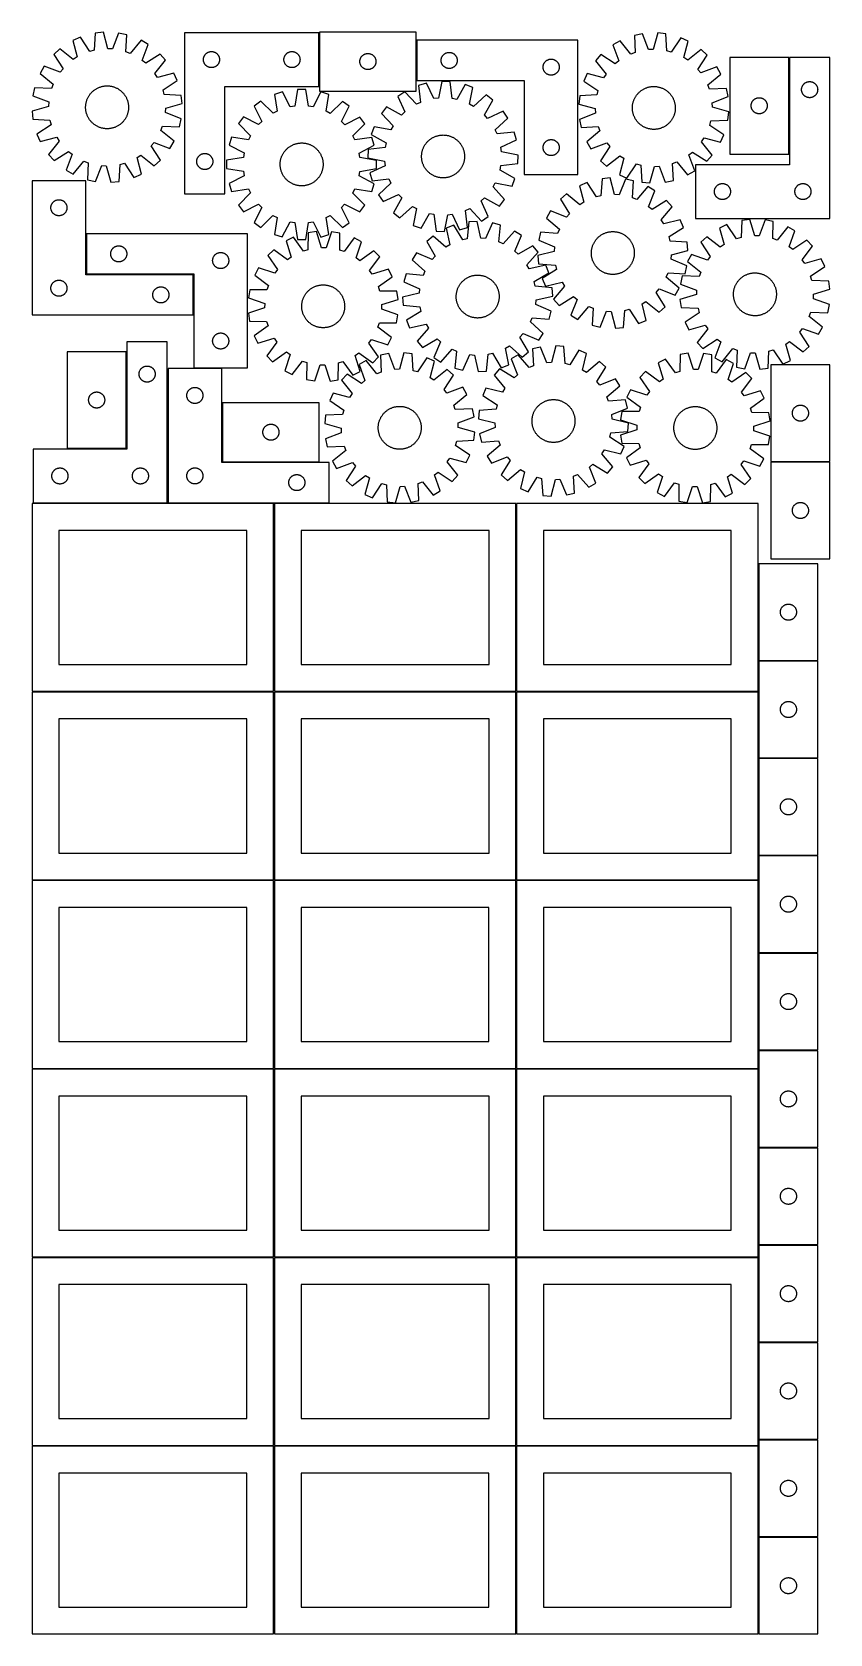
# Model space of a CAD drawing. Header units: millimetres. Extents: x 7 to 1493, y 7 to 2993.
import ezdxf

# ---------------------------------------------------------------- set-up
doc = ezdxf.new("R2010")
doc.units = ezdxf.units.MM
doc.layers.add('COMMON', color=5, linetype='CONTINUOUS', true_color=0x0000ff)
doc.layers.add('CUT', color=7, linetype='CONTINUOUS', true_color=0x000000)

msp = doc.modelspace()

# ---------------------------------------------------------------- linework, layer by layer
at = {"layer": 'COMMON'}
for p, q in [((541.617886, 2991.951683), (541.617886, 2891.951683)), ((723.117888, 2902.896032), (723.117888, 2977.896032)), ((1417.340943, 2765.932404), (1417.340943, 2945.932404)), ((107.301356, 2617.251007), (107.301356, 2542.251007)), ((108.051357, 2541.501006), (306.551356, 2541.501006)), ((307.301356, 2540.751006), (307.301356, 2465.751006)), ((182.680145, 2217.238552), (182.680145, 2397.238552)), ((259.180146, 2115.751006), (259.180146, 2365.751006)), ((308.051357, 2366.501006), (359.930146, 2366.501006)), ((361.681977, 2191.501006), (541.681977, 2191.501006)), ((1383.429282, 2192.039088), (1493.429282, 2192.039088)), ((258.430145, 2114.849137), (8.430145, 2114.849137)), ((457.324234, 2114.099136), (457.324234, 1764.123915)), ((908.824235, 2114.123915), (908.824235, 1764.123915)), ((1360.324236, 2001.723055), (1360.324236, 1821.723055)), ((1360.324236, 1820.223054), (1360.324236, 1764.123915)), ((1471.074237, 1820.973055), (1361.074237, 1820.973055)), ((6.574234, 1763.349135), (456.574234, 1763.349135)), ((457.324234, 1762.599135), (457.324234, 1412.623914)), ((458.074235, 1763.373914), (908.074235, 1763.373914)), ((908.824235, 1762.623914), (908.824235, 1412.623914)), ((909.574236, 1763.373914), (1359.574236, 1763.373914)), ((1360.324236, 1762.623914), (1360.324236, 1640.223054)), ((1360.324236, 1638.723053), (1360.324236, 1458.723053)), ((1361.074237, 1639.473053), (1471.074237, 1639.473053)), ((1360.324236, 1457.223052), (1360.324236, 1412.623914)), ((1361.074237, 1457.973052), (1471.074237, 1457.973052)), ((456.549607, 1411.849135), (6.574234, 1411.849135)), ((457.299608, 1061.123913), (457.299608, 1411.099134)), ((458.074235, 1411.873913), (908.049608, 1411.873913)), ((908.799608, 1411.123913), (908.799608, 1061.123913)), ((909.574236, 1411.873913), (1359.549609, 1411.873913)), ((1360.299609, 1275.549566), (1360.299609, 1095.549566)), ((1361.074237, 1094.799565), (1471.04961, 1094.799565)), ((457.324234, 1059.52478), (457.324234, 709.549513)), ((908.824235, 1059.549513), (908.824235, 709.549513)), ((1360.324236, 1059.549513), (1360.324236, 914.049565)), ((1360.324236, 912.549564), (1360.324236, 732.549564)), ((1361.074237, 913.299564), (1471.074237, 913.299564)), ((1360.324236, 731.049563), (1360.324236, 709.549513)), ((1361.074237, 731.799563), (1471.074237, 731.799563)), ((6.574234, 708.774779), (456.574234, 708.774779)), ((457.324234, 708.024779), (457.324234, 358.049512)), ((458.074235, 708.799512), (908.074235, 708.799512)), ((908.824235, 708.049512), (908.824235, 358.049512)), ((909.574236, 708.799512), (1359.574236, 708.799512)), ((1360.324236, 708.049512), (1360.324236, 551.049563)), ((1360.324236, 549.549562), (1360.324236, 369.549562)), ((1361.074237, 550.299562), (1471.074237, 550.299562)), ((1360.324236, 368.049561), (1360.324236, 358.049512)), ((1361.074237, 368.799561), (1471.074237, 368.799561)), ((6.574234, 357.274778), (456.549607, 357.274778)), ((457.299607, 356.524778), (457.299607, 6.549511)), ((458.074235, 357.299511), (908.049608, 357.299511)), ((908.799608, 356.549511), (908.799608, 6.549511)), ((909.574236, 357.299511), (1359.549609, 357.299511)), ((1360.299609, 186.549511), (1360.299609, 6.549511)), ((1361.074237, 187.299511), (1471.04961, 187.299511))]:
    msp.add_line(p, q, dxfattribs=at)
at = {"layer": 'CUT'}
for p, q in [((124.088358, 2991.211395), (122.250887, 2959.500223)), ((139.390125, 2992.819643), (124.088358, 2991.211395)), ((147.780436, 2962.183432), (139.390125, 2992.819643)), ((167.889858, 2991.325974), (156.343028, 2961.734667)), ((182.93968, 2988.127002), (167.889858, 2991.325974)), ((181.452229, 2956.397485), (182.93968, 2988.127002)), ((290.867886, 2991.951683), (290.867886, 2691.951683)), ((540.867886, 2991.951683), (290.867886, 2991.951683)), ((540.867886, 2891.951683), (540.867886, 2991.951683)), ((722.367887, 2993.33231), (542.367887, 2993.33231)), ((542.367887, 2993.33231), (542.367887, 2883.33231)), ((722.367887, 2883.33231), (722.367887, 2993.33231)), ((1143.992525, 2990.196567), (1128.936458, 2987.027119)), ((1128.936458, 2987.027119), (1130.361674, 2955.294746)), ((1155.481295, 2960.58267), (1143.992525, 2990.196567)), ((1172.495133, 2991.634336), (1164.044751, 2961.01464)), ((1187.793716, 2989.99608), (1172.495133, 2991.634336)), ((1189.568988, 2958.281365), (1187.793716, 2989.99608)), ((58.531338, 2962.023697), (47.097252, 2951.728445)), ((83.326755, 2942.170183), (58.531338, 2962.023697)), ((96.521932, 2983.825057), (82.466062, 2977.567017)), ((82.466062, 2977.567017), (90.517814, 2946.84009)), ((113.968702, 2957.281037), (96.521932, 2983.825057)), ((122.250887, 2959.500223), (113.968702, 2957.281037)), ((156.343028, 2961.734667), (147.780436, 2962.183432)), ((209.582967, 2977.899537), (189.457062, 2953.324698)), ((222.907661, 2970.206483), (209.582967, 2977.899537)), ((211.688052, 2940.489567), (222.907661, 2970.206483)), ((340.095704, 2956.931794), (340.867886, 2956.951683)), ((340.867886, 2956.951683), (341.640067, 2956.931794)), ((490.095704, 2956.931794), (490.867886, 2956.951683)), ((490.867886, 2956.951683), (491.640067, 2956.931794)), ((1023.867888, 2977.896032), (723.867888, 2977.896032)), ((723.867888, 2977.896032), (723.867888, 2902.896032)), ((1023.867888, 2727.896032), (1023.867888, 2977.896032)), ((1102.273162, 2976.851929), (1088.933405, 2969.185024)), ((1088.933405, 2969.185024), (1100.094709, 2939.44616)), ((1122.35083, 2952.237664), (1102.273162, 2976.851929)), ((1164.044751, 2961.01464), (1155.481295, 2960.58267)), ((1197.846805, 2956.045939), (1189.568988, 2958.281365)), ((1215.345602, 2982.555689), (1197.846805, 2956.045939)), ((1229.389171, 2976.270093), (1215.345602, 2982.555689)), ((1221.277169, 2945.559017), (1229.389171, 2976.270093)), ((1253.293364, 2960.679859), (1228.459056, 2940.875015)), ((1264.707235, 2950.362201), (1253.293364, 2960.679859)), ((29.137126, 2929.549633), (21.444072, 2916.224939)), ((58.854042, 2918.330024), (29.137126, 2929.549633)), ((47.097252, 2951.728445), (64.250066, 2924.993529)), ((90.517814, 2946.84009), (83.326755, 2942.170183)), ((189.457062, 2953.324698), (181.452229, 2956.397485)), ((218.351557, 2935.093543), (211.688052, 2940.489567)), ((245.086473, 2952.246357), (218.351557, 2935.093543)), ((235.528211, 2916.016854), (255.381726, 2940.812271)), ((255.381726, 2940.812271), (245.086473, 2952.246357)), ((325.872859, 2942.337902), (325.912623, 2943.109315)), ((325.872859, 2941.565464), (325.872859, 2942.337902)), ((325.912623, 2940.794051), (325.872859, 2941.565464)), ((325.912623, 2943.109315), (325.992045, 2943.877658)), ((325.992045, 2940.025708), (325.912623, 2940.794051)), ((325.992045, 2943.877658), (326.110916, 2944.640894)), ((326.110916, 2939.262472), (325.992045, 2940.025708)), ((326.110916, 2944.640894), (326.26892, 2945.396999)), ((326.26892, 2938.506367), (326.110916, 2939.262472)), ((326.26892, 2945.396999), (326.465637, 2946.143968)), ((326.465637, 2937.759398), (326.26892, 2938.506367)), ((326.465637, 2946.143968), (326.700547, 2946.879819)), ((326.700547, 2937.023547), (326.465637, 2937.759398)), ((326.700547, 2946.879819), (326.973026, 2947.602601)), ((326.973026, 2936.300765), (326.700547, 2937.023547)), ((326.973026, 2947.602601), (327.282352, 2948.310399)), ((327.282352, 2935.592967), (326.973026, 2936.300765)), ((327.282352, 2948.310399), (327.627704, 2949.001334)), ((327.627704, 2934.902032), (327.282352, 2935.592967)), ((327.627704, 2949.001334), (328.008166, 2949.673575)), ((328.008166, 2934.229791), (327.627704, 2934.902032)), ((328.008166, 2949.673575), (328.42273, 2950.325339)), ((328.42273, 2933.578027), (328.008166, 2934.229791)), ((328.42273, 2950.325339), (328.870297, 2950.954897)), ((328.870297, 2932.948469), (328.42273, 2933.578027)), ((328.870297, 2950.954897), (329.349679, 2951.560581)), ((329.349679, 2932.342785), (328.870297, 2932.948469)), ((329.349679, 2951.560581), (329.859605, 2952.140783)), ((329.859605, 2931.762583), (329.349679, 2932.342785)), ((329.859605, 2952.140783), (330.398723, 2952.693966)), ((330.398723, 2931.2094), (329.859605, 2931.762583)), ((330.398723, 2952.693966), (330.965604, 2953.218662)), ((330.965604, 2930.684704), (330.398723, 2931.2094)), ((330.965604, 2953.218662), (331.558743, 2953.71348)), ((331.558743, 2930.189886), (330.965604, 2930.684704)), ((331.558743, 2953.71348), (332.176569, 2954.177108)), ((332.176569, 2929.726258), (331.558743, 2930.189886)), ((332.176569, 2954.177108), (332.817443, 2954.608316)), ((332.817443, 2929.29505), (332.176569, 2929.726258)), ((332.817443, 2954.608316), (333.479665, 2955.005962)), ((333.479665, 2928.897404), (332.817443, 2929.29505)), ((333.479665, 2955.005962), (334.161479, 2955.368989)), ((334.161479, 2928.534377), (333.479665, 2928.897404)), ((334.161479, 2955.368989), (334.861077, 2955.696437)), ((334.861077, 2928.206929), (334.161479, 2928.534377)), ((334.861077, 2955.696437), (335.576604, 2955.987435)), ((335.576604, 2927.915931), (334.861077, 2928.206929)), ((335.576604, 2955.987435), (336.306163, 2956.241214)), ((336.306163, 2927.662152), (335.576604, 2927.915931)), ((336.306163, 2956.241214), (337.047819, 2956.457099)), ((337.047819, 2927.446267), (336.306163, 2927.662152)), ((337.047819, 2956.457099), (337.799605, 2956.634518)), ((337.799605, 2927.268848), (337.047819, 2927.446267)), ((337.799605, 2956.634518), (338.559527, 2956.773001)), ((338.559527, 2927.130365), (337.799605, 2927.268848)), ((338.559527, 2956.773001), (339.325571, 2956.872181)), ((339.325571, 2927.031185), (338.559527, 2927.130365)), ((339.325571, 2956.872181), (340.095704, 2956.931794)), ((341.640067, 2956.931794), (342.410201, 2956.872181)), ((342.410201, 2956.872181), (343.176244, 2956.773001)), ((343.176244, 2927.130365), (342.410201, 2927.031185)), ((343.176244, 2956.773001), (343.936167, 2956.634518)), ((343.936167, 2927.268848), (343.176244, 2927.130365)), ((343.936167, 2956.634518), (344.687952, 2956.457099)), ((344.687952, 2927.446267), (343.936167, 2927.268848)), ((344.687952, 2956.457099), (345.429608, 2956.241214)), ((345.429608, 2927.662152), (344.687952, 2927.446267)), ((345.429608, 2956.241214), (346.159167, 2955.987435)), ((346.159167, 2927.915931), (345.429608, 2927.662152)), ((346.159167, 2955.987435), (346.874694, 2955.696437)), ((346.874694, 2928.206929), (346.159167, 2927.915931)), ((346.874694, 2955.696437), (347.574292, 2955.368989)), ((347.574292, 2928.534377), (346.874694, 2928.206929)), ((347.574292, 2955.368989), (348.256107, 2955.005962)), ((348.256107, 2928.897404), (347.574292, 2928.534377)), ((348.256107, 2955.005962), (348.918329, 2954.608316)), ((348.918329, 2929.29505), (348.256107, 2928.897404)), ((348.918329, 2954.608316), (349.559202, 2954.177108)), ((349.559202, 2929.726258), (348.918329, 2929.29505)), ((349.559202, 2954.177108), (350.177028, 2953.71348)), ((350.177028, 2930.189886), (349.559202, 2929.726258)), ((350.177028, 2953.71348), (350.770167, 2953.218662)), ((350.770167, 2930.684704), (350.177028, 2930.189886)), ((350.770167, 2953.218662), (351.337048, 2952.693966)), ((351.337048, 2931.2094), (350.770167, 2930.684704)), ((351.337048, 2952.693966), (351.876166, 2952.140783)), ((351.876166, 2931.762583), (351.337048, 2931.2094)), ((351.876166, 2952.140783), (352.386092, 2951.560581)), ((352.386092, 2932.342785), (351.876166, 2931.762583)), ((352.386092, 2951.560581), (352.865474, 2950.954897)), ((352.865474, 2932.948469), (352.386092, 2932.342785)), ((352.865474, 2950.954897), (353.313041, 2950.325339)), ((353.313041, 2933.578027), (352.865474, 2932.948469)), ((353.313041, 2950.325339), (353.727605, 2949.673575)), ((353.727605, 2934.229791), (353.313041, 2933.578027)), ((353.727605, 2949.673575), (354.108068, 2949.001334)), ((354.108068, 2934.902032), (353.727605, 2934.229791)), ((354.108068, 2949.001334), (354.45342, 2948.310399)), ((354.45342, 2935.592967), (354.108068, 2934.902032)), ((354.45342, 2948.310399), (354.762745, 2947.602601)), ((354.762745, 2936.300765), (354.45342, 2935.592967)), ((354.762745, 2947.602601), (355.035224, 2946.879819)), ((355.035224, 2937.023547), (354.762745, 2936.300765)), ((355.035224, 2946.879819), (355.270134, 2946.143968)), ((355.270134, 2937.759398), (355.035224, 2937.023547)), ((355.270134, 2946.143968), (355.466851, 2945.396999)), ((355.466851, 2938.506367), (355.270134, 2937.759398)), ((355.466851, 2945.396999), (355.624855, 2944.640894)), ((355.624855, 2939.262472), (355.466851, 2938.506367)), ((355.624855, 2944.640894), (355.743726, 2943.877658)), ((355.743726, 2940.025708), (355.624855, 2939.262472)), ((355.743726, 2943.877658), (355.823148, 2943.109315)), ((355.823148, 2940.794051), (355.743726, 2940.025708)), ((355.823148, 2943.109315), (355.862913, 2942.337902)), ((355.862913, 2941.565464), (355.823148, 2940.794051)), ((355.862913, 2942.337902), (355.862913, 2941.565464)), ((475.872859, 2942.337902), (475.912623, 2943.109315)), ((475.872859, 2941.565464), (475.872859, 2942.337902)), ((475.912623, 2940.794051), (475.872859, 2941.565464)), ((475.912623, 2943.109315), (475.992045, 2943.877658)), ((475.992045, 2940.025708), (475.912623, 2940.794051)), ((475.992045, 2943.877658), (476.110916, 2944.640894)), ((476.110916, 2939.262472), (475.992045, 2940.025708)), ((476.110916, 2944.640894), (476.26892, 2945.396999)), ((476.26892, 2938.506367), (476.110916, 2939.262472)), ((476.26892, 2945.396999), (476.465637, 2946.143968)), ((476.465637, 2937.759398), (476.26892, 2938.506367)), ((476.465637, 2946.143968), (476.700547, 2946.879819)), ((476.700547, 2937.023547), (476.465637, 2937.759398)), ((476.700547, 2946.879819), (476.973026, 2947.602601)), ((476.973026, 2936.300765), (476.700547, 2937.023547)), ((476.973026, 2947.602601), (477.282352, 2948.310399)), ((477.282352, 2935.592967), (476.973026, 2936.300765)), ((477.282352, 2948.310399), (477.627704, 2949.001334)), ((477.627704, 2934.902032), (477.282352, 2935.592967)), ((477.627704, 2949.001334), (478.008166, 2949.673575)), ((478.008166, 2934.229791), (477.627704, 2934.902032)), ((478.008166, 2949.673575), (478.42273, 2950.325339)), ((478.42273, 2933.578027), (478.008166, 2934.229791)), ((478.42273, 2950.325339), (478.870297, 2950.954897)), ((478.870297, 2932.948469), (478.42273, 2933.578027)), ((478.870297, 2950.954897), (479.349679, 2951.560581)), ((479.349679, 2932.342785), (478.870297, 2932.948469)), ((479.349679, 2951.560581), (479.859605, 2952.140783)), ((479.859605, 2931.762583), (479.349679, 2932.342785)), ((479.859605, 2952.140783), (480.398723, 2952.693966)), ((480.398723, 2931.2094), (479.859605, 2931.762583)), ((480.398723, 2952.693966), (480.965604, 2953.218662)), ((480.965604, 2930.684704), (480.398723, 2931.2094)), ((480.965604, 2953.218662), (481.558743, 2953.71348)), ((481.558743, 2930.189886), (480.965604, 2930.684704)), ((481.558743, 2953.71348), (482.176569, 2954.177108)), ((482.176569, 2929.726258), (481.558743, 2930.189886)), ((482.176569, 2954.177108), (482.817443, 2954.608316)), ((482.817443, 2929.29505), (482.176569, 2929.726258)), ((482.817443, 2954.608316), (483.479665, 2955.005962)), ((483.479665, 2928.897404), (482.817443, 2929.29505)), ((483.479665, 2955.005962), (484.161479, 2955.368989)), ((484.161479, 2928.534377), (483.479665, 2928.897404)), ((484.161479, 2955.368989), (484.861077, 2955.696437)), ((484.861077, 2928.206929), (484.161479, 2928.534377)), ((484.861077, 2955.696437), (485.576604, 2955.987435)), ((485.576604, 2927.915931), (484.861077, 2928.206929)), ((485.576604, 2955.987435), (486.306163, 2956.241214)), ((486.306163, 2927.662152), (485.576604, 2927.915931)), ((486.306163, 2956.241214), (487.047819, 2956.457099)), ((487.047819, 2927.446267), (486.306163, 2927.662152)), ((487.047819, 2956.457099), (487.799605, 2956.634518)), ((487.799605, 2927.268848), (487.047819, 2927.446267)), ((487.799605, 2956.634518), (488.559527, 2956.773001)), ((488.559527, 2927.130365), (487.799605, 2927.268848)), ((488.559527, 2956.773001), (489.325571, 2956.872181)), ((489.325571, 2927.031185), (488.559527, 2927.130365)), ((489.325571, 2956.872181), (490.095704, 2956.931794)), ((491.640067, 2956.931794), (492.410201, 2956.872181)), ((492.410201, 2956.872181), (493.176244, 2956.773001)), ((493.176244, 2927.130365), (492.410201, 2927.031185)), ((493.176244, 2956.773001), (493.936167, 2956.634518)), ((493.936167, 2927.268848), (493.176244, 2927.130365)), ((493.936167, 2956.634518), (494.687952, 2956.457099)), ((494.687952, 2927.446267), (493.936167, 2927.268848)), ((494.687952, 2956.457099), (495.429608, 2956.241214)), ((495.429608, 2927.662152), (494.687952, 2927.446267)), ((495.429608, 2956.241214), (496.159167, 2955.987435)), ((496.159167, 2927.915931), (495.429608, 2927.662152)), ((496.159167, 2955.987435), (496.874694, 2955.696437)), ((496.874694, 2928.206929), (496.159167, 2927.915931)), ((496.874694, 2955.696437), (497.574292, 2955.368989)), ((497.574292, 2928.534377), (496.874694, 2928.206929)), ((497.574292, 2955.368989), (498.256107, 2955.005962)), ((498.256107, 2928.897404), (497.574292, 2928.534377)), ((498.256107, 2955.005962), (498.918329, 2954.608316)), ((498.918329, 2929.29505), (498.256107, 2928.897404)), ((498.918329, 2954.608316), (499.559202, 2954.177108)), ((499.559202, 2929.726258), (498.918329, 2929.29505)), ((499.559202, 2954.177108), (500.177028, 2953.71348)), ((500.177028, 2930.189886), (499.559202, 2929.726258)), ((500.177028, 2953.71348), (500.770167, 2953.218662)), ((500.770167, 2930.684704), (500.177028, 2930.189886)), ((500.770167, 2953.218662), (501.337048, 2952.693966)), ((501.337048, 2931.2094), (500.770167, 2930.684704)), ((501.337048, 2952.693966), (501.876166, 2952.140783)), ((501.876166, 2931.762583), (501.337048, 2931.2094)), ((501.876166, 2952.140783), (502.386092, 2951.560581)), ((502.386092, 2932.342785), (501.876166, 2931.762583)), ((502.386092, 2951.560581), (502.865474, 2950.954897)), ((502.865474, 2932.948469), (502.386092, 2932.342785)), ((502.865474, 2950.954897), (503.313041, 2950.325339)), ((503.313041, 2933.578027), (502.865474, 2932.948469)), ((503.313041, 2950.325339), (503.727605, 2949.673575)), ((503.727605, 2934.229791), (503.313041, 2933.578027)), ((503.727605, 2949.673575), (504.108068, 2949.001334)), ((504.108068, 2934.902032), (503.727605, 2934.229791)), ((504.108068, 2949.001334), (504.45342, 2948.310399)), ((504.45342, 2935.592967), (504.108068, 2934.902032)), ((504.45342, 2948.310399), (504.762745, 2947.602601)), ((504.762745, 2936.300765), (504.45342, 2935.592967)), ((504.762745, 2947.602601), (505.035224, 2946.879819)), ((505.035224, 2937.023547), (504.762745, 2936.300765)), ((505.035224, 2946.879819), (505.270134, 2946.143968)), ((505.270134, 2937.759398), (505.035224, 2937.023547)), ((505.270134, 2946.143968), (505.466851, 2945.396999)), ((505.466851, 2938.506367), (505.270134, 2937.759398)), ((505.466851, 2945.396999), (505.624855, 2944.640894)), ((505.624855, 2939.262472), (505.466851, 2938.506367)), ((505.624855, 2944.640894), (505.743726, 2943.877658)), ((505.743726, 2940.025708), (505.624855, 2939.262472)), ((505.743726, 2943.877658), (505.823148, 2943.109315)), ((505.823148, 2940.794051), (505.743726, 2940.025708)), ((505.823148, 2943.109315), (505.862913, 2942.337902)), ((505.862913, 2941.565464), (505.823148, 2940.794051)), ((505.862913, 2942.337902), (505.862913, 2941.565464)), ((617.367887, 2938.33231), (617.387775, 2939.104492)), ((617.387775, 2937.560129), (617.367887, 2938.33231)), ((617.387775, 2939.104492), (617.447388, 2939.874625)), ((617.447388, 2936.789995), (617.387775, 2937.560129)), ((617.447388, 2939.874625), (617.546568, 2940.640669)), ((617.546568, 2936.023952), (617.447388, 2936.789995)), ((617.546568, 2940.640669), (617.685051, 2941.400591)), ((617.685051, 2935.264029), (617.546568, 2936.023952)), ((617.685051, 2941.400591), (617.862471, 2942.152377)), ((617.862471, 2934.512243), (617.685051, 2935.264029)), ((617.862471, 2942.152377), (618.078356, 2942.894033)), ((618.078356, 2933.770588), (617.862471, 2934.512243)), ((618.078356, 2942.894033), (618.332134, 2943.623592)), ((618.332134, 2933.041029), (618.078356, 2933.770588)), ((618.332134, 2943.623592), (618.623133, 2944.339119)), ((618.623133, 2932.325502), (618.332134, 2933.041029)), ((618.623133, 2944.339119), (618.95058, 2945.038717)), ((618.95058, 2931.625903), (618.623133, 2932.325502)), ((618.95058, 2945.038717), (619.313608, 2945.720531)), ((619.313608, 2930.944089), (618.95058, 2931.625903)), ((619.313608, 2945.720531), (619.711253, 2946.382753)), ((619.711253, 2930.281867), (619.313608, 2930.944089)), ((619.711253, 2946.382753), (620.142462, 2947.023627)), ((620.142462, 2929.640994), (619.711253, 2930.281867)), ((620.142462, 2947.023627), (620.606089, 2947.641452)), ((620.606089, 2929.023168), (620.142462, 2929.640994)), ((620.606089, 2947.641452), (621.100908, 2948.234592)), ((621.100908, 2928.430028), (620.606089, 2929.023168)), ((621.100908, 2948.234592), (621.625604, 2948.801473)), ((621.625604, 2927.863148), (621.100908, 2928.430028)), ((621.625604, 2948.801473), (622.178787, 2949.340591)), ((622.178787, 2927.32403), (621.625604, 2927.863148)), ((622.178787, 2949.340591), (622.758989, 2949.850517)), ((622.758989, 2926.814104), (622.178787, 2927.32403)), ((622.758989, 2949.850517), (623.364672, 2950.329899)), ((623.364672, 2950.329899), (623.994231, 2950.777465)), ((623.994231, 2950.777465), (624.645995, 2951.19203)), ((624.645995, 2951.19203), (625.318235, 2951.572492)), ((625.318235, 2951.572492), (626.009171, 2951.917844)), ((626.009171, 2951.917844), (626.716968, 2952.22717)), ((626.716968, 2952.22717), (627.439751, 2952.499649)), ((627.439751, 2952.499649), (628.175602, 2952.734558)), ((628.175602, 2952.734558), (628.92257, 2952.931276)), ((628.92257, 2952.931276), (629.678675, 2953.08928)), ((629.678675, 2953.08928), (630.441911, 2953.20815)), ((630.441911, 2953.20815), (631.210255, 2953.287573)), ((631.210255, 2953.287573), (631.981668, 2953.327337)), ((631.981668, 2953.327337), (632.754105, 2953.327337)), ((632.754105, 2953.327337), (633.525519, 2953.287573)), ((633.525519, 2953.287573), (634.293862, 2953.20815)), ((634.293862, 2953.20815), (635.057098, 2953.08928)), ((635.057098, 2953.08928), (635.813203, 2952.931276)), ((635.813203, 2952.931276), (636.560171, 2952.734558)), ((636.560171, 2952.734558), (637.296022, 2952.499649)), ((637.296022, 2952.499649), (638.018805, 2952.22717)), ((638.018805, 2952.22717), (638.726602, 2951.917844)), ((638.726602, 2951.917844), (639.417538, 2951.572492)), ((639.417538, 2951.572492), (640.089779, 2951.19203)), ((640.089779, 2951.19203), (640.741542, 2950.777465)), ((640.741542, 2950.777465), (641.371101, 2950.329899)), ((641.371101, 2950.329899), (641.976784, 2949.850517)), ((641.976784, 2949.850517), (642.556987, 2949.340591)), ((642.556987, 2927.32403), (641.976784, 2926.814104)), ((642.556987, 2949.340591), (643.110169, 2948.801473)), ((643.110169, 2927.863148), (642.556987, 2927.32403)), ((643.110169, 2948.801473), (643.634866, 2948.234592)), ((643.634866, 2928.430028), (643.110169, 2927.863148)), ((643.634866, 2948.234592), (644.129684, 2947.641452)), ((644.129684, 2929.023168), (643.634866, 2928.430028)), ((644.129684, 2947.641452), (644.593312, 2947.023627)), ((644.593312, 2929.640994), (644.129684, 2929.023168)), ((644.593312, 2947.023627), (645.02452, 2946.382753)), ((645.02452, 2930.281867), (644.593312, 2929.640994)), ((645.02452, 2946.382753), (645.422165, 2945.720531)), ((645.422165, 2930.944089), (645.02452, 2930.281867)), ((645.422165, 2945.720531), (645.785193, 2945.038717)), ((645.785193, 2931.625903), (645.422165, 2930.944089)), ((645.785193, 2945.038717), (646.11264, 2944.339119)), ((646.11264, 2932.325502), (645.785193, 2931.625903)), ((646.11264, 2944.339119), (646.403639, 2943.623592)), ((646.403639, 2933.041029), (646.11264, 2932.325502)), ((646.403639, 2943.623592), (646.657417, 2942.894033)), ((646.657417, 2933.770588), (646.403639, 2933.041029)), ((646.657417, 2942.894033), (646.873302, 2942.152377)), ((646.873302, 2934.512243), (646.657417, 2933.770588)), ((646.873302, 2942.152377), (647.050722, 2941.400591)), ((647.050722, 2935.264029), (646.873302, 2934.512243)), ((647.050722, 2941.400591), (647.189205, 2940.640669)), ((647.189205, 2936.023952), (647.050722, 2935.264029)), ((647.189205, 2940.640669), (647.288385, 2939.874625)), ((647.288385, 2936.789995), (647.189205, 2936.023952)), ((647.288385, 2939.874625), (647.347998, 2939.104492)), ((647.347998, 2937.560129), (647.288385, 2936.789995)), ((647.347998, 2939.104492), (647.367887, 2938.33231)), ((647.367887, 2938.33231), (647.347998, 2937.560129)), ((768.867888, 2940.396032), (768.887776, 2941.168213)), ((768.887776, 2939.62385), (768.867888, 2940.396032)), ((768.887776, 2941.168213), (768.947389, 2941.938347)), ((768.947389, 2938.853717), (768.887776, 2939.62385)), ((768.947389, 2941.938347), (769.046569, 2942.70439)), ((769.046569, 2938.087673), (768.947389, 2938.853717)), ((769.046569, 2942.70439), (769.185052, 2943.464313)), ((769.185052, 2937.327751), (769.046569, 2938.087673)), ((769.185052, 2943.464313), (769.362472, 2944.216098)), ((769.362472, 2936.575965), (769.185052, 2937.327751)), ((769.362472, 2944.216098), (769.578357, 2944.957754)), ((769.578357, 2935.834309), (769.362472, 2936.575965)), ((769.578357, 2944.957754), (769.832135, 2945.687313)), ((769.832135, 2935.10475), (769.578357, 2935.834309)), ((769.832135, 2945.687313), (770.123134, 2946.40284)), ((770.123134, 2934.389223), (769.832135, 2935.10475)), ((770.123134, 2946.40284), (770.450581, 2947.102439)), ((770.450581, 2933.689625), (770.123134, 2934.389223)), ((770.450581, 2947.102439), (770.813609, 2947.784253)), ((770.813609, 2933.007811), (770.450581, 2933.689625)), ((770.813609, 2947.784253), (771.211254, 2948.446475)), ((771.211254, 2932.345589), (770.813609, 2933.007811)), ((771.211254, 2948.446475), (771.642463, 2949.087348)), ((771.642463, 2931.704715), (771.211254, 2932.345589)), ((771.642463, 2949.087348), (772.10609, 2949.705174)), ((772.10609, 2931.086889), (771.642463, 2931.704715)), ((772.10609, 2949.705174), (772.600909, 2950.298313)), ((772.600909, 2930.49375), (772.10609, 2931.086889)), ((772.600909, 2950.298313), (773.125605, 2950.865194)), ((773.125605, 2929.926869), (772.600909, 2930.49375)), ((773.125605, 2950.865194), (773.678788, 2951.404312)), ((773.678788, 2929.387751), (773.125605, 2929.926869)), ((773.678788, 2951.404312), (774.25899, 2951.914238)), ((774.25899, 2928.877825), (773.678788, 2929.387751)), ((774.25899, 2951.914238), (774.864673, 2952.39362)), ((774.864673, 2928.398443), (774.25899, 2928.877825)), ((774.864673, 2952.39362), (775.494232, 2952.841187)), ((775.494232, 2927.950876), (774.864673, 2928.398443)), ((775.494232, 2952.841187), (776.145996, 2953.255751)), ((776.145996, 2927.536312), (775.494232, 2927.950876)), ((776.145996, 2953.255751), (776.818236, 2953.636214)), ((776.818236, 2927.15585), (776.145996, 2927.536312)), ((776.818236, 2953.636214), (777.509172, 2953.981566)), ((777.509172, 2926.810498), (776.818236, 2927.15585)), ((777.509172, 2953.981566), (778.216969, 2954.290891)), ((778.216969, 2954.290891), (778.939752, 2954.56337)), ((778.939752, 2954.56337), (779.675603, 2954.79828)), ((779.675603, 2954.79828), (780.422571, 2954.994997)), ((780.422571, 2954.994997), (781.178676, 2955.153001)), ((781.178676, 2955.153001), (781.941912, 2955.271872)), ((781.941912, 2955.271872), (782.710256, 2955.351295)), ((782.710256, 2955.351295), (783.481669, 2955.391059)), ((783.481669, 2955.391059), (784.254106, 2955.391059)), ((784.254106, 2955.391059), (785.02552, 2955.351295)), ((785.02552, 2955.351295), (785.793863, 2955.271872)), ((785.793863, 2955.271872), (786.557099, 2955.153001)), ((786.557099, 2955.153001), (787.313204, 2954.994997)), ((787.313204, 2954.994997), (788.060172, 2954.79828)), ((788.060172, 2954.79828), (788.796023, 2954.56337)), ((788.796023, 2954.56337), (789.518806, 2954.290891)), ((789.518806, 2954.290891), (790.226603, 2953.981566)), ((790.226603, 2953.981566), (790.917539, 2953.636214)), ((790.917539, 2927.15585), (790.226603, 2926.810498)), ((790.917539, 2953.636214), (791.58978, 2953.255751)), ((791.58978, 2927.536312), (790.917539, 2927.15585)), ((791.58978, 2953.255751), (792.241543, 2952.841187)), ((792.241543, 2927.950876), (791.58978, 2927.536312)), ((792.241543, 2952.841187), (792.871102, 2952.39362)), ((792.871102, 2928.398443), (792.241543, 2927.950876)), ((792.871102, 2952.39362), (793.476785, 2951.914238)), ((793.476785, 2928.877825), (792.871102, 2928.398443)), ((793.476785, 2951.914238), (794.056988, 2951.404312)), ((794.056988, 2929.387751), (793.476785, 2928.877825)), ((794.056988, 2951.404312), (794.61017, 2950.865194)), ((794.61017, 2929.926869), (794.056988, 2929.387751)), ((794.61017, 2950.865194), (795.134867, 2950.298313)), ((795.134867, 2930.49375), (794.61017, 2929.926869)), ((795.134867, 2950.298313), (795.629685, 2949.705174)), ((795.629685, 2931.086889), (795.134867, 2930.49375)), ((795.629685, 2949.705174), (796.093313, 2949.087348)), ((796.093313, 2931.704715), (795.629685, 2931.086889)), ((796.093313, 2949.087348), (796.524521, 2948.446475)), ((796.524521, 2932.345589), (796.093313, 2931.704715)), ((796.524521, 2948.446475), (796.922166, 2947.784253)), ((796.922166, 2933.007811), (796.524521, 2932.345589)), ((796.922166, 2947.784253), (797.285194, 2947.102439)), ((797.285194, 2933.689625), (796.922166, 2933.007811)), ((797.285194, 2947.102439), (797.612641, 2946.40284)), ((797.612641, 2934.389223), (797.285194, 2933.689625)), ((797.612641, 2946.40284), (797.90364, 2945.687313)), ((797.90364, 2935.10475), (797.612641, 2934.389223)), ((797.90364, 2945.687313), (798.157418, 2944.957754)), ((798.157418, 2935.834309), (797.90364, 2935.10475)), ((798.157418, 2944.957754), (798.373303, 2944.216098)), ((798.373303, 2936.575965), (798.157418, 2935.834309)), ((798.373303, 2944.216098), (798.550723, 2943.464313)), ((798.550723, 2937.327751), (798.373303, 2936.575965)), ((798.550723, 2943.464313), (798.689206, 2942.70439)), ((798.689206, 2938.087673), (798.550723, 2937.327751)), ((798.689206, 2942.70439), (798.788386, 2941.938347)), ((798.788386, 2938.853717), (798.689206, 2938.087673)), ((798.788386, 2941.938347), (798.847999, 2941.168213)), ((798.847999, 2939.62385), (798.788386, 2938.853717)), ((798.847999, 2941.168213), (798.867888, 2940.396032)), ((798.867888, 2940.396032), (798.847999, 2939.62385)), ((958.867888, 2927.896032), (958.887776, 2928.668213)), ((958.887776, 2927.12385), (958.867888, 2927.896032)), ((958.887776, 2928.668213), (958.947389, 2929.438347)), ((958.947389, 2926.353717), (958.887776, 2927.12385)), ((958.947389, 2929.438347), (959.046569, 2930.20439)), ((959.046569, 2930.20439), (959.185052, 2930.964313)), ((959.185052, 2930.964313), (959.362472, 2931.716098)), ((959.362472, 2931.716098), (959.578357, 2932.457754)), ((959.578357, 2932.457754), (959.832135, 2933.187313)), ((959.832135, 2933.187313), (960.123134, 2933.90284)), ((960.123134, 2933.90284), (960.450581, 2934.602439)), ((960.450581, 2934.602439), (960.813609, 2935.284253)), ((960.813609, 2935.284253), (961.211254, 2935.946475)), ((961.211254, 2935.946475), (961.642463, 2936.587348)), ((961.642463, 2936.587348), (962.10609, 2937.205174)), ((962.10609, 2937.205174), (962.600909, 2937.798313)), ((962.600909, 2937.798313), (963.125605, 2938.365194)), ((963.125605, 2938.365194), (963.678788, 2938.904312)), ((963.678788, 2938.904312), (964.25899, 2939.414238)), ((964.25899, 2939.414238), (964.864673, 2939.89362)), ((964.864673, 2939.89362), (965.494232, 2940.341187)), ((965.494232, 2940.341187), (966.145996, 2940.755751)), ((966.145996, 2940.755751), (966.818236, 2941.136214)), ((966.818236, 2941.136214), (967.509172, 2941.481566)), ((967.509172, 2941.481566), (968.216969, 2941.790891)), ((968.216969, 2941.790891), (968.939752, 2942.06337)), ((968.939752, 2942.06337), (969.675603, 2942.29828)), ((969.675603, 2942.29828), (970.422571, 2942.494997)), ((970.422571, 2942.494997), (971.178676, 2942.653001)), ((971.178676, 2942.653001), (971.941912, 2942.771872)), ((971.941912, 2942.771872), (972.710256, 2942.851295)), ((972.710256, 2942.851295), (973.481669, 2942.891059)), ((973.481669, 2942.891059), (974.254106, 2942.891059)), ((974.254106, 2942.891059), (975.02552, 2942.851295)), ((975.02552, 2942.851295), (975.793863, 2942.771872)), ((975.793863, 2942.771872), (976.557099, 2942.653001)), ((976.557099, 2942.653001), (977.313204, 2942.494997)), ((977.313204, 2942.494997), (978.060172, 2942.29828)), ((978.060172, 2942.29828), (978.796023, 2942.06337)), ((978.796023, 2942.06337), (979.518806, 2941.790891)), ((979.518806, 2941.790891), (980.226603, 2941.481566)), ((980.226603, 2941.481566), (980.917539, 2941.136214)), ((980.917539, 2941.136214), (981.58978, 2940.755751)), ((981.58978, 2940.755751), (982.241543, 2940.341187)), ((982.241543, 2940.341187), (982.871102, 2939.89362)), ((982.871102, 2939.89362), (983.476785, 2939.414238)), ((983.476785, 2939.414238), (984.056988, 2938.904312)), ((984.056988, 2938.904312), (984.61017, 2938.365194)), ((984.61017, 2938.365194), (985.134867, 2937.798313)), ((985.134867, 2937.798313), (985.629685, 2937.205174)), ((985.629685, 2937.205174), (986.093313, 2936.587348)), ((986.093313, 2936.587348), (986.524521, 2935.946475)), ((986.524521, 2935.946475), (986.922166, 2935.284253)), ((986.922166, 2935.284253), (987.285194, 2934.602439)), ((987.285194, 2934.602439), (987.612641, 2933.90284)), ((987.612641, 2933.90284), (987.90364, 2933.187313)), ((987.90364, 2933.187313), (988.157418, 2932.457754)), ((988.157418, 2932.457754), (988.373303, 2931.716098)), ((988.373303, 2931.716098), (988.550723, 2930.964313)), ((988.550723, 2930.964313), (988.689206, 2930.20439)), ((988.689206, 2930.20439), (988.788386, 2929.438347)), ((988.788386, 2929.438347), (988.847999, 2928.668213)), ((988.847999, 2927.12385), (988.788386, 2926.353717)), ((988.847999, 2928.668213), (988.867888, 2927.896032)), ((988.867888, 2927.896032), (988.847999, 2927.12385)), ((1066.719411, 2951.268433), (1056.401752, 2939.854561)), ((1056.401752, 2939.854561), (1076.206597, 2915.020253)), ((1093.420633, 2934.063216), (1066.719411, 2951.268433)), ((1100.094709, 2939.44616), (1093.420633, 2934.063216)), ((1130.361674, 2955.294746), (1122.35083, 2952.237664)), ((1228.459056, 2940.875015), (1221.277169, 2945.559017)), ((1247.502019, 2923.660978), (1264.707235, 2950.362201)), ((1282.623827, 2928.148206), (1252.884963, 2916.986903)), ((1290.290732, 2914.808449), (1282.623827, 2928.148206)), ((1416.590942, 2945.932404), (1306.590942, 2945.932404)), ((1306.590942, 2945.932404), (1306.590942, 2765.932404)), ((1416.590942, 2765.932404), (1416.590942, 2945.932404)), ((1493.090943, 2945.932404), (1418.090943, 2945.932404)), ((1418.090943, 2945.932404), (1418.090943, 2745.932404)), ((1493.090943, 2645.932404), (1493.090943, 2945.932404)), ((21.444072, 2916.224939), (46.018911, 2896.099034)), ((64.250066, 2924.993529), (58.854042, 2918.330024)), ((240.198118, 2908.825795), (235.528211, 2916.016854)), ((270.925045, 2916.877547), (240.198118, 2908.825795)), ((250.639066, 2885.374907), (277.183086, 2902.821677)), ((277.183086, 2902.821677), (270.925045, 2916.877547)), ((340.095704, 2926.971572), (339.325571, 2927.031185)), ((340.867886, 2926.951683), (340.095704, 2926.971572)), ((341.640067, 2926.971572), (340.867886, 2926.951683)), ((342.410201, 2927.031185), (341.640067, 2926.971572)), ((490.095704, 2926.971572), (489.325571, 2927.031185)), ((490.867886, 2926.951683), (490.095704, 2926.971572)), ((491.640067, 2926.971572), (490.867886, 2926.951683)), ((492.410201, 2927.031185), (491.640067, 2926.971572)), ((623.364672, 2926.334722), (622.758989, 2926.814104)), ((623.994231, 2925.887155), (623.364672, 2926.334722)), ((624.645995, 2925.472591), (623.994231, 2925.887155)), ((625.318235, 2925.092128), (624.645995, 2925.472591)), ((626.009171, 2924.746776), (625.318235, 2925.092128)), ((626.716968, 2924.437451), (626.009171, 2924.746776)), ((627.439751, 2924.164972), (626.716968, 2924.437451)), ((628.175602, 2923.930062), (627.439751, 2924.164972)), ((628.92257, 2923.733345), (628.175602, 2923.930062)), ((629.678675, 2923.575341), (628.92257, 2923.733345)), ((630.441911, 2923.45647), (629.678675, 2923.575341)), ((631.210255, 2923.377047), (630.441911, 2923.45647)), ((631.981668, 2923.337283), (631.210255, 2923.377047)), ((632.754105, 2923.337283), (631.981668, 2923.337283)), ((633.525519, 2923.377047), (632.754105, 2923.337283)), ((634.293862, 2923.45647), (633.525519, 2923.377047)), ((635.057098, 2923.575341), (634.293862, 2923.45647)), ((635.813203, 2923.733345), (635.057098, 2923.575341)), ((636.560171, 2923.930062), (635.813203, 2923.733345)), ((637.296022, 2924.164972), (636.560171, 2923.930062)), ((638.018805, 2924.437451), (637.296022, 2924.164972)), ((638.726602, 2924.746776), (638.018805, 2924.437451)), ((639.417538, 2925.092128), (638.726602, 2924.746776)), ((640.089779, 2925.472591), (639.417538, 2925.092128)), ((640.741542, 2925.887155), (640.089779, 2925.472591)), ((641.371101, 2926.334722), (640.741542, 2925.887155)), ((641.976784, 2926.814104), (641.371101, 2926.334722)), ((723.867888, 2902.896032), (923.867888, 2902.896032)), ((741.761104, 2897.959386), (726.957635, 2893.765598)), ((755.252301, 2869.202433), (741.761104, 2897.959386)), ((770.098173, 2901.347055), (763.766022, 2870.22024)), ((785.473061, 2900.76106), (770.098173, 2901.347055)), ((778.216969, 2926.501172), (777.509172, 2926.810498)), ((778.939752, 2926.228693), (778.216969, 2926.501172)), ((779.675603, 2925.993784), (778.939752, 2926.228693)), ((780.422571, 2925.797066), (779.675603, 2925.993784)), ((781.178676, 2925.639062), (780.422571, 2925.797066)), ((781.941912, 2925.520192), (781.178676, 2925.639062)), ((782.710256, 2925.440769), (781.941912, 2925.520192)), ((783.481669, 2925.401005), (782.710256, 2925.440769)), ((784.254106, 2925.401005), (783.481669, 2925.401005)), ((785.02552, 2925.440769), (784.254106, 2925.401005)), ((785.793863, 2925.520192), (785.02552, 2925.440769)), ((789.417565, 2869.242563), (785.473061, 2900.76106)), ((786.557099, 2925.639062), (785.793863, 2925.520192)), ((787.313204, 2925.797066), (786.557099, 2925.639062)), ((788.060172, 2925.993784), (787.313204, 2925.797066)), ((788.796023, 2926.228693), (788.060172, 2925.993784)), ((789.518806, 2926.501172), (788.796023, 2926.228693)), ((790.226603, 2926.810498), (789.518806, 2926.501172)), ((923.867888, 2902.896032), (923.867888, 2727.896032)), ((959.046569, 2925.587673), (958.947389, 2926.353717)), ((959.185052, 2924.827751), (959.046569, 2925.587673)), ((959.362472, 2924.075965), (959.185052, 2924.827751)), ((959.578357, 2923.334309), (959.362472, 2924.075965)), ((959.832135, 2922.60475), (959.578357, 2923.334309)), ((960.123134, 2921.889223), (959.832135, 2922.60475)), ((960.450581, 2921.189625), (960.123134, 2921.889223)), ((960.813609, 2920.507811), (960.450581, 2921.189625)), ((961.211254, 2919.845589), (960.813609, 2920.507811)), ((961.642463, 2919.204715), (961.211254, 2919.845589)), ((962.10609, 2918.586889), (961.642463, 2919.204715)), ((962.600909, 2917.99375), (962.10609, 2918.586889)), ((963.125605, 2917.426869), (962.600909, 2917.99375)), ((963.678788, 2916.887751), (963.125605, 2917.426869)), ((964.25899, 2916.377825), (963.678788, 2916.887751)), ((964.864673, 2915.898443), (964.25899, 2916.377825)), ((965.494232, 2915.450876), (964.864673, 2915.898443)), ((966.145996, 2915.036312), (965.494232, 2915.450876)), ((966.818236, 2914.65585), (966.145996, 2915.036312)), ((967.509172, 2914.310498), (966.818236, 2914.65585)), ((968.216969, 2914.001172), (967.509172, 2914.310498)), ((968.939752, 2913.728693), (968.216969, 2914.001172)), ((969.675603, 2913.493784), (968.939752, 2913.728693)), ((970.422571, 2913.297066), (969.675603, 2913.493784)), ((971.178676, 2913.139062), (970.422571, 2913.297066)), ((971.941912, 2913.020192), (971.178676, 2913.139062)), ((972.710256, 2912.940769), (971.941912, 2913.020192)), ((973.481669, 2912.901005), (972.710256, 2912.940769)), ((974.254106, 2912.901005), (973.481669, 2912.901005)), ((975.02552, 2912.940769), (974.254106, 2912.901005)), ((975.793863, 2913.020192), (975.02552, 2912.940769)), ((976.557099, 2913.139062), (975.793863, 2913.020192)), ((977.313204, 2913.297066), (976.557099, 2913.139062)), ((978.060172, 2913.493784), (977.313204, 2913.297066)), ((978.796023, 2913.728693), (978.060172, 2913.493784)), ((979.518806, 2914.001172), (978.796023, 2913.728693)), ((980.226603, 2914.310498), (979.518806, 2914.001172)), ((980.917539, 2914.65585), (980.226603, 2914.310498)), ((981.58978, 2915.036312), (980.917539, 2914.65585)), ((982.241543, 2915.450876), (981.58978, 2915.036312)), ((982.871102, 2915.898443), (982.241543, 2915.450876)), ((983.476785, 2916.377825), (982.871102, 2915.898443)), ((984.056988, 2916.887751), (983.476785, 2916.377825)), ((984.61017, 2917.426869), (984.056988, 2916.887751)), ((985.134867, 2917.99375), (984.61017, 2917.426869)), ((985.629685, 2918.586889), (985.134867, 2917.99375)), ((986.093313, 2919.204715), (985.629685, 2918.586889)), ((986.524521, 2919.845589), (986.093313, 2919.204715)), ((986.922166, 2920.507811), (986.524521, 2919.845589)), ((987.285194, 2921.189625), (986.922166, 2920.507811)), ((987.612641, 2921.889223), (987.285194, 2921.189625)), ((987.90364, 2922.60475), (987.612641, 2921.889223)), ((988.157418, 2923.334309), (987.90364, 2922.60475)), ((988.373303, 2924.075965), (988.157418, 2923.334309)), ((988.550723, 2924.827751), (988.373303, 2924.075965)), ((988.689206, 2925.587673), (988.550723, 2924.827751)), ((988.788386, 2926.353717), (988.689206, 2925.587673)), ((1040.811519, 2915.950368), (1034.525922, 2901.906799)), ((1034.525922, 2901.906799), (1061.035672, 2884.408002)), ((1071.522595, 2907.838366), (1040.811519, 2915.950368)), ((1076.206597, 2915.020253), (1071.522595, 2907.838366)), ((1252.884963, 2916.986903), (1247.502019, 2923.660978)), ((1265.676467, 2894.730782), (1290.290732, 2914.808449)), ((1445.688661, 2897.199383), (1446.281801, 2897.694201)), ((1446.281801, 2897.694201), (1446.899627, 2898.157829)), ((1446.899627, 2898.157829), (1447.5405, 2898.589037)), ((1447.5405, 2898.589037), (1448.202722, 2898.986683)), ((1448.202722, 2898.986683), (1448.884536, 2899.34971)), ((1448.884536, 2899.34971), (1449.584134, 2899.677158)), ((1449.584134, 2899.677158), (1450.299662, 2899.968156)), ((1450.299662, 2899.968156), (1451.02922, 2900.221935)), ((1451.02922, 2900.221935), (1451.770876, 2900.43782)), ((1451.770876, 2900.43782), (1452.522662, 2900.615239)), ((1452.522662, 2900.615239), (1453.282584, 2900.753722)), ((1453.282584, 2900.753722), (1454.048628, 2900.852902)), ((1454.048628, 2900.852902), (1454.818762, 2900.912515)), ((1454.818762, 2900.912515), (1455.590943, 2900.932404)), ((1455.590943, 2900.932404), (1456.363124, 2900.912515)), ((1456.363124, 2900.912515), (1457.133258, 2900.852902)), ((1457.133258, 2900.852902), (1457.899302, 2900.753722)), ((1457.899302, 2900.753722), (1458.659224, 2900.615239)), ((1458.659224, 2900.615239), (1459.41101, 2900.43782)), ((1459.41101, 2900.43782), (1460.152665, 2900.221935)), ((1460.152665, 2900.221935), (1460.882224, 2899.968156)), ((1460.882224, 2899.968156), (1461.597752, 2899.677158)), ((1461.597752, 2899.677158), (1462.29735, 2899.34971)), ((1462.29735, 2899.34971), (1462.979164, 2898.986683)), ((1462.979164, 2898.986683), (1463.641386, 2898.589037)), ((1463.641386, 2898.589037), (1464.282259, 2898.157829)), ((1464.282259, 2898.157829), (1464.900085, 2897.694201)), ((1464.900085, 2897.694201), (1465.493225, 2897.199383)), ((11.216607, 2889.581651), (8.017635, 2874.53183)), ((8.017635, 2874.53183), (37.608942, 2862.984999)), ((42.946124, 2888.094201), (11.216607, 2889.581651)), ((46.018911, 2896.099034), (42.946124, 2888.094201)), ((108.8962, 2867.033856), (109.355722, 2868.203406)), ((109.355722, 2868.203406), (109.851754, 2869.357944)), ((109.851754, 2869.357944), (110.383806, 2870.496332)), ((110.383806, 2870.496332), (110.951353, 2871.617447)), ((110.951353, 2871.617447), (111.553835, 2872.720181)), ((111.553835, 2872.720181), (112.190658, 2873.803446)), ((112.190658, 2873.803446), (112.861192, 2874.866174)), ((112.861192, 2874.866174), (113.564777, 2875.907315)), ((113.564777, 2875.907315), (114.300717, 2876.925843)), ((114.300717, 2876.925843), (115.068288, 2877.920751)), ((115.068288, 2877.920751), (115.86673, 2878.891059)), ((115.86673, 2878.891059), (116.695256, 2879.835808)), ((116.695256, 2879.835808), (117.553049, 2880.754066)), ((117.553049, 2880.754066), (118.439262, 2881.644928)), ((118.439262, 2881.644928), (119.35302, 2882.507513)), ((119.35302, 2882.507513), (120.293421, 2883.34097)), ((120.293421, 2883.34097), (121.259538, 2884.144478)), ((121.259538, 2884.144478), (122.250418, 2884.917243)), ((122.250418, 2884.917243), (123.265081, 2885.658502)), ((123.265081, 2885.658502), (124.302527, 2886.367524)), ((124.302527, 2886.367524), (125.361732, 2887.043609)), ((125.361732, 2887.043609), (126.441651, 2887.68609)), ((126.441651, 2887.68609), (127.541218, 2888.294333)), ((127.541218, 2888.294333), (128.659348, 2888.867738)), ((128.659348, 2888.867738), (129.794937, 2889.405738)), ((129.794937, 2889.405738), (130.946864, 2889.907803)), ((130.946864, 2889.907803), (132.113994, 2890.373438)), ((132.113994, 2890.373438), (133.295174, 2890.802182)), ((133.295174, 2890.802182), (134.489237, 2891.193613)), ((134.489237, 2891.193613), (135.695007, 2891.547345)), ((135.695007, 2891.547345), (136.911293, 2891.863028)), ((136.911293, 2891.863028), (138.136895, 2892.14035)), ((138.136895, 2892.14035), (139.370602, 2892.379039)), ((139.370602, 2892.379039), (140.611198, 2892.578858)), ((140.611198, 2892.578858), (141.857459, 2892.73961)), ((141.857459, 2892.73961), (143.108154, 2892.861138)), ((143.108154, 2892.861138), (144.362049, 2892.94332)), ((144.362049, 2892.94332), (145.617907, 2892.986075)), ((145.617907, 2892.986075), (146.874488, 2892.989362)), ((146.874488, 2892.989362), (148.130552, 2892.953177)), ((148.130552, 2892.953177), (149.38486, 2892.877557)), ((149.38486, 2892.877557), (150.636174, 2892.762574)), ((150.636174, 2892.762574), (151.883258, 2892.608344)), ((151.883258, 2892.608344), (153.124883, 2892.415018)), ((153.124883, 2892.415018), (154.359823, 2892.182787)), ((154.359823, 2892.182787), (155.586858, 2891.91188)), ((155.586858, 2891.91188), (156.804779, 2891.602565)), ((156.804779, 2891.602565), (158.012383, 2891.255147)), ((158.012383, 2891.255147), (159.208478, 2890.869968)), ((159.208478, 2890.869968), (160.391885, 2890.447409)), ((160.391885, 2890.447409), (161.561434, 2889.987887)), ((161.561434, 2889.987887), (162.715973, 2889.491855)), ((162.715973, 2889.491855), (163.854361, 2888.959803)), ((163.854361, 2888.959803), (164.975475, 2888.392256)), ((164.975475, 2888.392256), (166.078209, 2887.789774)), ((166.078209, 2887.789774), (167.161475, 2887.152951)), ((167.161475, 2887.152951), (168.224202, 2886.482417)), ((168.224202, 2886.482417), (169.265344, 2885.778832)), ((169.265344, 2885.778832), (170.283871, 2885.042892)), ((170.283871, 2885.042892), (171.27878, 2884.275321)), ((171.27878, 2884.275321), (172.249087, 2883.476879)), ((172.249087, 2883.476879), (173.193836, 2882.648353)), ((173.193836, 2882.648353), (174.112095, 2881.79056)), ((174.112095, 2881.79056), (175.002956, 2880.904347)), ((175.002956, 2880.904347), (175.865541, 2879.990589)), ((175.865541, 2879.990589), (176.698999, 2879.050188)), ((176.698999, 2879.050188), (177.502506, 2878.084071)), ((177.502506, 2878.084071), (178.275271, 2877.093191)), ((178.275271, 2877.093191), (179.01653, 2876.078528)), ((179.01653, 2876.078528), (179.725552, 2875.041082)), ((179.725552, 2875.041082), (180.401637, 2873.981877)), ((180.401637, 2873.981877), (181.044119, 2872.901958)), ((181.044119, 2872.901958), (181.652362, 2871.802391)), ((181.652362, 2871.802391), (182.225766, 2870.684261)), ((182.225766, 2870.684261), (182.763767, 2869.548672)), ((182.763767, 2869.548672), (183.265832, 2868.396744)), ((183.265832, 2868.396744), (183.731466, 2867.229615)), ((252.858252, 2877.092722), (250.639066, 2885.374907)), ((284.569424, 2875.255251), (252.858252, 2877.092722)), ((286.177671, 2859.953484), (284.569424, 2875.255251)), ((365.867886, 2691.951683), (365.867886, 2891.951683)), ((365.867886, 2891.951683), (540.867886, 2891.951683)), ((473.149532, 2881.876267), (458.512283, 2877.134802)), ((458.512283, 2877.134802), (463.280079, 2845.730298)), ((487.700941, 2853.640984), (473.149532, 2881.876267)), ((501.340999, 2886.315522), (496.170917, 2854.974734)), ((516.727044, 2886.301766), (501.340999, 2886.315522)), ((521.841074, 2854.951783), (516.727044, 2886.301766)), ((544.910528, 2881.812106), (530.308651, 2853.602888)), ((542.367887, 2883.33231), (722.367887, 2883.33231)), ((559.539274, 2877.044473), (544.910528, 2881.812106)), ((554.715329, 2845.648545), (559.539274, 2877.044473)), ((701.054327, 2881.787097), (688.271343, 2873.224045)), ((688.271343, 2873.224045), (701.444408, 2844.319977)), ((722.771606, 2858.606619), (701.054327, 2881.787097)), ((726.957635, 2893.765598), (730.554115, 2862.205495)), ((763.766022, 2870.22024), (755.252301, 2869.202433)), ((797.829114, 2867.579671), (789.417565, 2869.242563)), ((813.470063, 2895.226288), (797.829114, 2867.579671)), ((827.911367, 2889.917873), (813.470063, 2895.226288)), ((821.923062, 2858.723083), (827.911367, 2889.917873)), ((852.82776, 2876.002443), (829.409059, 2854.542266)), ((864.921866, 2866.491232), (852.82776, 2876.002443)), ((1027.085531, 2874.354913), (1025.447275, 2859.05633)), ((1058.800247, 2876.130185), (1027.085531, 2874.354913)), ((1061.035672, 2884.408002), (1058.800247, 2876.130185)), ((1128.136936, 2866.716462), (1128.623119, 2867.875182)), ((1128.623119, 2867.875182), (1129.145459, 2869.018059)), ((1129.145459, 2869.018059), (1129.703439, 2870.143965)), ((1129.703439, 2870.143965), (1130.29651, 2871.251789)), ((1130.29651, 2871.251789), (1130.924085, 2872.340438)), ((1130.924085, 2872.340438), (1131.585546, 2873.408837)), ((1131.585546, 2873.408837), (1132.280241, 2874.455931)), ((1132.280241, 2874.455931), (1133.007482, 2875.480688)), ((1133.007482, 2875.480688), (1133.766553, 2876.482096)), ((1133.766553, 2876.482096), (1134.556704, 2877.459167)), ((1134.556704, 2877.459167), (1135.377156, 2878.410937)), ((1135.377156, 2878.410937), (1136.227099, 2879.336466)), ((1136.227099, 2879.336466), (1137.105694, 2880.234841)), ((1137.105694, 2880.234841), (1138.012074, 2881.105175)), ((1138.012074, 2881.105175), (1138.945345, 2881.94661)), ((1138.945345, 2881.94661), (1139.904585, 2882.758315)), ((1139.904585, 2882.758315), (1140.888848, 2883.539489)), ((1140.888848, 2883.539489), (1141.897163, 2884.289361)), ((1141.897163, 2884.289361), (1142.928535, 2885.007191)), ((1142.928535, 2885.007191), (1143.981945, 2885.69227)), ((1143.981945, 2885.69227), (1145.056354, 2886.343923)), ((1145.056354, 2886.343923), (1146.150702, 2886.961507)), ((1146.150702, 2886.961507), (1147.263909, 2887.544411)), ((1147.263909, 2887.544411), (1148.394875, 2888.092062)), ((1148.394875, 2888.092062), (1149.542486, 2888.603917)), ((1149.542486, 2888.603917), (1150.705609, 2889.079473)), ((1150.705609, 2889.079473), (1151.883095, 2889.518259)), ((1151.883095, 2889.518259), (1153.073782, 2889.919843)), ((1153.073782, 2889.919843), (1154.276497, 2890.283829)), ((1154.276497, 2890.283829), (1155.49005, 2890.609857)), ((1155.49005, 2890.609857), (1156.713246, 2890.897605)), ((1156.713246, 2890.897605), (1157.944877, 2891.14679)), ((1157.944877, 2891.14679), (1159.183726, 2891.357165)), ((1159.183726, 2891.357165), (1160.428573, 2891.528523)), ((1160.428573, 2891.528523), (1161.678188, 2891.660696)), ((1161.678188, 2891.660696), (1162.931338, 2891.753551)), ((1162.931338, 2891.753551), (1164.186786, 2891.806999)), ((1164.186786, 2891.806999), (1165.443294, 2891.820985)), ((1165.443294, 2891.820985), (1166.69962, 2891.795497)), ((1166.69962, 2891.795497), (1167.954527, 2891.730559)), ((1167.954527, 2891.730559), (1169.206774, 2891.626236)), ((1169.206774, 2891.626236), (1170.455127, 2891.48263)), ((1170.455127, 2891.48263), (1171.698353, 2891.299883)), ((1171.698353, 2891.299883), (1172.935225, 2891.078176)), ((1172.935225, 2891.078176), (1174.164523, 2890.817727)), ((1174.164523, 2890.817727), (1175.385033, 2890.518793)), ((1175.385033, 2890.518793), (1176.595551, 2890.18167)), ((1176.595551, 2890.18167), (1177.794883, 2889.80669)), ((1177.794883, 2889.80669), (1178.981845, 2889.394222)), ((1178.981845, 2889.394222), (1180.155264, 2888.944675)), ((1180.155264, 2888.944675), (1181.313985, 2888.458492)), ((1181.313985, 2888.458492), (1182.456862, 2887.936153)), ((1182.456862, 2887.936153), (1183.582768, 2887.378172)), ((1183.582768, 2887.378172), (1184.690592, 2886.785102)), ((1184.690592, 2886.785102), (1185.779241, 2886.157526)), ((1185.779241, 2886.157526), (1186.847639, 2885.496065)), ((1186.847639, 2885.496065), (1187.894734, 2884.801371)), ((1187.894734, 2884.801371), (1188.919491, 2884.074129)), ((1188.919491, 2884.074129), (1189.920899, 2883.315059)), ((1189.920899, 2883.315059), (1190.89797, 2882.524907)), ((1190.89797, 2882.524907), (1191.84974, 2881.704455)), ((1191.84974, 2881.704455), (1192.775269, 2880.854513)), ((1192.775269, 2880.854513), (1193.673644, 2879.975917)), ((1193.673644, 2879.975917), (1194.543978, 2879.069537)), ((1194.543978, 2879.069537), (1195.385413, 2878.136267)), ((1195.385413, 2878.136267), (1196.197118, 2877.177026)), ((1196.197118, 2877.177026), (1196.978291, 2876.192763)), ((1196.978291, 2876.192763), (1197.728163, 2875.184448)), ((1197.728163, 2875.184448), (1198.445993, 2874.153077)), ((1198.445993, 2874.153077), (1199.131073, 2873.099666)), ((1199.131073, 2873.099666), (1199.782726, 2872.025257)), ((1199.782726, 2872.025257), (1200.40031, 2870.930909)), ((1200.40031, 2870.930909), (1200.983214, 2869.817703)), ((1200.983214, 2869.817703), (1201.530864, 2868.686736)), ((1201.530864, 2868.686736), (1202.04272, 2867.539125)), ((1202.04272, 2867.539125), (1202.518276, 2866.376003)), ((1268.733548, 2886.719937), (1265.676467, 2894.730782)), ((1300.465922, 2888.145153), (1268.733548, 2886.719937)), ((1274.021473, 2861.600316), (1303.63537, 2873.089086)), ((1303.63537, 2873.089086), (1300.465922, 2888.145153)), ((1351.68866, 2867.199383), (1352.2818, 2867.694201)), ((1352.2818, 2867.694201), (1352.899626, 2868.157829)), ((1352.899626, 2868.157829), (1353.540499, 2868.589037)), ((1353.540499, 2868.589037), (1354.202721, 2868.986683)), ((1354.202721, 2868.986683), (1354.884535, 2869.34971)), ((1354.884535, 2869.34971), (1355.584133, 2869.677158)), ((1355.584133, 2869.677158), (1356.299661, 2869.968156)), ((1356.299661, 2869.968156), (1357.029219, 2870.221935)), ((1357.029219, 2870.221935), (1357.770875, 2870.43782)), ((1357.770875, 2870.43782), (1358.522661, 2870.615239)), ((1358.522661, 2870.615239), (1359.282583, 2870.753722)), ((1359.282583, 2870.753722), (1360.048627, 2870.852902)), ((1360.048627, 2870.852902), (1360.818761, 2870.912515)), ((1360.818761, 2870.912515), (1361.590942, 2870.932404)), ((1361.590942, 2870.932404), (1362.363123, 2870.912515)), ((1362.363123, 2870.912515), (1363.133257, 2870.852902)), ((1363.133257, 2870.852902), (1363.899301, 2870.753722)), ((1363.899301, 2870.753722), (1364.659223, 2870.615239)), ((1364.659223, 2870.615239), (1365.411009, 2870.43782)), ((1365.411009, 2870.43782), (1366.152664, 2870.221935)), ((1366.152664, 2870.221935), (1366.882223, 2869.968156)), ((1366.882223, 2869.968156), (1367.597751, 2869.677158)), ((1367.597751, 2869.677158), (1368.297349, 2869.34971)), ((1368.297349, 2869.34971), (1368.979163, 2868.986683)), ((1368.979163, 2868.986683), (1369.641385, 2868.589037)), ((1369.641385, 2868.589037), (1370.282258, 2868.157829)), ((1370.282258, 2868.157829), (1370.900084, 2867.694201)), ((1370.900084, 2867.694201), (1371.493224, 2867.199383)), ((1440.595916, 2886.318623), (1440.63568, 2887.090036)), ((1440.595916, 2885.546185), (1440.595916, 2886.318623)), ((1440.63568, 2884.774772), (1440.595916, 2885.546185)), ((1440.63568, 2887.090036), (1440.715103, 2887.858379)), ((1440.715103, 2884.006429), (1440.63568, 2884.774772)), ((1440.715103, 2887.858379), (1440.833974, 2888.621615)), ((1440.833974, 2883.243193), (1440.715103, 2884.006429)), ((1440.833974, 2888.621615), (1440.991977, 2889.37772)), ((1440.991977, 2882.487088), (1440.833974, 2883.243193)), ((1440.991977, 2889.37772), (1441.188695, 2890.124688)), ((1441.188695, 2881.740119), (1440.991977, 2882.487088)), ((1441.188695, 2890.124688), (1441.423605, 2890.86054)), ((1441.423605, 2881.004268), (1441.188695, 2881.740119)), ((1441.423605, 2890.86054), (1441.696083, 2891.583322)), ((1441.696083, 2880.281486), (1441.423605, 2881.004268)), ((1441.696083, 2891.583322), (1442.005409, 2892.29112)), ((1442.005409, 2879.573688), (1441.696083, 2880.281486)), ((1442.005409, 2892.29112), (1442.350761, 2892.982055)), ((1442.350761, 2878.882753), (1442.005409, 2879.573688)), ((1442.350761, 2892.982055), (1442.731224, 2893.654296)), ((1442.731224, 2878.210512), (1442.350761, 2878.882753)), ((1442.731224, 2893.654296), (1443.145788, 2894.30606)), ((1443.145788, 2877.558748), (1442.731224, 2878.210512)), ((1443.145788, 2894.30606), (1443.593354, 2894.935618)), ((1443.593354, 2876.92919), (1443.145788, 2877.558748)), ((1443.593354, 2894.935618), (1444.072736, 2895.541302)), ((1444.072736, 2876.323506), (1443.593354, 2876.92919)), ((1444.072736, 2895.541302), (1444.582662, 2896.121504)), ((1444.582662, 2875.743304), (1444.072736, 2876.323506)), ((1444.582662, 2896.121504), (1445.121781, 2896.674687)), ((1445.121781, 2875.190121), (1444.582662, 2875.743304)), ((1445.121781, 2896.674687), (1445.688661, 2897.199383)), ((1445.688661, 2874.665425), (1445.121781, 2875.190121)), ((1446.281801, 2874.170607), (1445.688661, 2874.665425)), ((1446.899627, 2873.706979), (1446.281801, 2874.170607)), ((1447.5405, 2873.275771), (1446.899627, 2873.706979)), ((1448.202722, 2872.878125), (1447.5405, 2873.275771)), ((1448.884536, 2872.515098), (1448.202722, 2872.878125)), ((1449.584134, 2872.18765), (1448.884536, 2872.515098)), ((1450.299662, 2871.896652), (1449.584134, 2872.18765)), ((1451.02922, 2871.642873), (1450.299662, 2871.896652)), ((1451.770876, 2871.426988), (1451.02922, 2871.642873)), ((1452.522662, 2871.249569), (1451.770876, 2871.426988)), ((1453.282584, 2871.111086), (1452.522662, 2871.249569)), ((1454.048628, 2871.011906), (1453.282584, 2871.111086)), ((1454.818762, 2870.952293), (1454.048628, 2871.011906)), ((1455.590943, 2870.932404), (1454.818762, 2870.952293)), ((1456.363124, 2870.952293), (1455.590943, 2870.932404)), ((1457.133258, 2871.011906), (1456.363124, 2870.952293)), ((1457.899302, 2871.111086), (1457.133258, 2871.011906)), ((1458.659224, 2871.249569), (1457.899302, 2871.111086)), ((1459.41101, 2871.426988), (1458.659224, 2871.249569)), ((1460.152665, 2871.642873), (1459.41101, 2871.426988)), ((1460.882224, 2871.896652), (1460.152665, 2871.642873)), ((1461.597752, 2872.18765), (1460.882224, 2871.896652)), ((1462.29735, 2872.515098), (1461.597752, 2872.18765)), ((1462.979164, 2872.878125), (1462.29735, 2872.515098)), ((1463.641386, 2873.275771), (1462.979164, 2872.878125)), ((1464.282259, 2873.706979), (1463.641386, 2873.275771)), ((1464.900085, 2874.170607), (1464.282259, 2873.706979)), ((1465.493225, 2874.665425), (1464.900085, 2874.170607)), ((1465.493225, 2897.199383), (1466.060105, 2896.674687)), ((1466.060105, 2875.190121), (1465.493225, 2874.665425)), ((1466.060105, 2896.674687), (1466.599223, 2896.121504)), ((1466.599223, 2875.743304), (1466.060105, 2875.190121)), ((1466.599223, 2896.121504), (1467.10915, 2895.541302)), ((1467.10915, 2876.323506), (1466.599223, 2875.743304)), ((1467.10915, 2895.541302), (1467.588532, 2894.935618)), ((1467.588532, 2876.92919), (1467.10915, 2876.323506)), ((1467.588532, 2894.935618), (1468.036098, 2894.30606)), ((1468.036098, 2877.558748), (1467.588532, 2876.92919)), ((1468.036098, 2894.30606), (1468.450662, 2893.654296)), ((1468.450662, 2878.210512), (1468.036098, 2877.558748)), ((1468.450662, 2893.654296), (1468.831125, 2892.982055)), ((1468.831125, 2878.882753), (1468.450662, 2878.210512)), ((1468.831125, 2892.982055), (1469.176477, 2892.29112)), ((1469.176477, 2879.573688), (1468.831125, 2878.882753)), ((1469.176477, 2892.29112), (1469.485802, 2891.583322)), ((1469.485802, 2880.281486), (1469.176477, 2879.573688)), ((1469.485802, 2891.583322), (1469.758281, 2890.86054)), ((1469.758281, 2881.004268), (1469.485802, 2880.281486)), ((1469.758281, 2890.86054), (1469.993191, 2890.124688)), ((1469.993191, 2881.740119), (1469.758281, 2881.004268)), ((1469.993191, 2890.124688), (1470.189909, 2889.37772)), ((1470.189909, 2882.487088), (1469.993191, 2881.740119)), ((1470.189909, 2889.37772), (1470.347912, 2888.621615)), ((1470.347912, 2883.243193), (1470.189909, 2882.487088)), ((1470.347912, 2888.621615), (1470.466783, 2887.858379)), ((1470.466783, 2884.006429), (1470.347912, 2883.243193)), ((1470.466783, 2887.858379), (1470.546206, 2887.090036)), ((1470.546206, 2884.774772), (1470.466783, 2884.006429)), ((1470.546206, 2887.090036), (1470.58597, 2886.318623)), ((1470.58597, 2885.546185), (1470.546206, 2884.774772)), ((1470.58597, 2886.318623), (1470.58597, 2885.546185)), ((37.160177, 2854.422408), (6.523966, 2846.032097)), ((6.523966, 2846.032097), (8.132213, 2830.730329)), ((37.608942, 2862.984999), (37.160177, 2854.422408)), ((106.354247, 2853.51646), (106.390431, 2854.772524)), ((106.357534, 2852.259878), (106.354247, 2853.51646)), ((106.400289, 2851.004021), (106.357534, 2852.259878)), ((106.390431, 2854.772524), (106.466052, 2856.026832)), ((106.482471, 2849.750126), (106.400289, 2851.004021)), ((106.466052, 2856.026832), (106.581035, 2857.278145)), ((106.603998, 2848.499431), (106.482471, 2849.750126)), ((106.581035, 2857.278145), (106.735265, 2858.52523)), ((106.764751, 2847.25317), (106.603998, 2848.499431)), ((106.735265, 2858.52523), (106.928591, 2859.766855)), ((106.96457, 2846.012574), (106.764751, 2847.25317)), ((106.928591, 2859.766855), (107.160822, 2861.001794)), ((107.203259, 2844.778866), (106.96457, 2846.012574)), ((107.160822, 2861.001794), (107.431729, 2862.22883)), ((107.480581, 2843.553265), (107.203259, 2844.778866)), ((107.431729, 2862.22883), (107.741044, 2863.44675)), ((107.796264, 2842.336979), (107.480581, 2843.553265)), ((107.741044, 2863.44675), (108.088462, 2864.654354)), ((108.149996, 2841.131209), (107.796264, 2842.336979)), ((108.088462, 2864.654354), (108.473641, 2865.85045)), ((108.541427, 2839.937145), (108.149996, 2841.131209)), ((108.473641, 2865.85045), (108.8962, 2867.033856)), ((108.970171, 2838.755965), (108.541427, 2839.937145)), ((109.435806, 2837.588836), (108.970171, 2838.755965)), ((109.937871, 2836.436908), (109.435806, 2837.588836)), ((183.345915, 2837.782175), (182.849883, 2836.627636)), ((183.805437, 2838.951724), (183.345915, 2837.782175)), ((183.731466, 2867.229615), (184.160211, 2866.048435)), ((184.227996, 2840.135131), (183.805437, 2838.951724)), ((184.160211, 2866.048435), (184.551642, 2864.854372)), ((184.613175, 2841.331226), (184.227996, 2840.135131)), ((184.551642, 2864.854372), (184.905373, 2863.648602)), ((184.960594, 2842.53883), (184.613175, 2841.331226)), ((184.905373, 2863.648602), (185.221056, 2862.432316)), ((185.269909, 2843.756751), (184.960594, 2842.53883)), ((185.221056, 2862.432316), (185.498379, 2861.206714)), ((185.540816, 2844.983786), (185.269909, 2843.756751)), ((185.498379, 2861.206714), (185.737067, 2859.973007)), ((185.773047, 2846.218726), (185.540816, 2844.983786)), ((185.737067, 2859.973007), (185.936886, 2858.73241)), ((185.966373, 2847.46035), (185.773047, 2846.218726)), ((185.936886, 2858.73241), (186.097639, 2857.48615)), ((186.120603, 2848.707435), (185.966373, 2847.46035)), ((186.097639, 2857.48615), (186.219166, 2856.235455)), ((186.235585, 2849.958749), (186.120603, 2848.707435)), ((186.219166, 2856.235455), (186.301348, 2854.98156)), ((186.311206, 2851.213057), (186.235585, 2849.958749)), ((186.301348, 2854.98156), (186.344104, 2853.725702)), ((186.347391, 2852.469121), (186.311206, 2851.213057)), ((186.344104, 2853.725702), (186.347391, 2852.469121)), ((255.092695, 2843.000581), (255.54146, 2851.563173)), ((284.684003, 2831.453751), (255.092695, 2843.000581)), ((255.54146, 2851.563173), (286.177671, 2859.953484)), ((433.07241, 2864.201177), (420.616752, 2855.168616)), ((420.616752, 2855.168616), (434.855721, 2826.774488)), ((455.636805, 2841.844459), (433.07241, 2864.201177)), ((463.280079, 2845.730298), (455.636805, 2841.844459)), ((496.170917, 2854.974734), (487.700941, 2853.640984)), ((530.308651, 2853.602888), (521.841074, 2854.951783)), ((562.351641, 2841.749045), (554.715329, 2845.648545)), ((584.955979, 2864.065377), (562.351641, 2841.749045)), ((583.105744, 2826.641937), (597.395464, 2855.010558)), ((597.395464, 2855.010558), (584.955979, 2864.065377)), ((667.337394, 2853.827251), (657.826183, 2841.733145)), ((657.826183, 2841.733145), (679.286359, 2818.314444)), ((695.154915, 2838.492315), (667.337394, 2853.827251)), ((701.444408, 2844.319977), (695.154915, 2838.492315)), ((730.554115, 2862.205495), (722.771606, 2858.606619)), ((829.409059, 2854.542266), (821.923062, 2858.723083)), ((849.586929, 2838.673711), (864.921866, 2866.491232)), ((855.414592, 2832.384218), (849.586929, 2838.673711)), ((884.31866, 2845.557283), (855.414592, 2832.384218)), ((892.881712, 2832.774299), (884.31866, 2845.557283)), ((1025.447275, 2859.05633), (1056.066972, 2850.605948)), ((1056.498942, 2842.042492), (1026.885044, 2830.553722)), ((1056.066972, 2850.605948), (1056.498942, 2842.042492)), ((1125.260626, 2852.004491), (1125.286114, 2853.260818)), ((1125.274613, 2850.747983), (1125.260626, 2852.004491)), ((1125.32806, 2849.492535), (1125.274613, 2850.747983)), ((1125.286114, 2853.260818), (1125.351052, 2854.515724)), ((1125.420916, 2848.239385), (1125.32806, 2849.492535)), ((1125.351052, 2854.515724), (1125.455376, 2855.767971)), ((1125.553088, 2846.98977), (1125.420916, 2848.239385)), ((1125.455376, 2855.767971), (1125.598982, 2857.016324)), ((1125.724446, 2845.744924), (1125.553088, 2846.98977)), ((1125.598982, 2857.016324), (1125.781728, 2858.25955)), ((1125.934822, 2844.506074), (1125.724446, 2845.744924)), ((1125.781728, 2858.25955), (1126.003436, 2859.496422)), ((1126.184006, 2843.274443), (1125.934822, 2844.506074)), ((1126.003436, 2859.496422), (1126.263885, 2860.72572)), ((1126.471755, 2842.051247), (1126.184006, 2843.274443)), ((1126.263885, 2860.72572), (1126.562818, 2861.94623)), ((1126.797782, 2840.837694), (1126.471755, 2842.051247)), ((1126.562818, 2861.94623), (1126.899942, 2863.156748)), ((1127.161768, 2839.63498), (1126.797782, 2840.837694)), ((1126.899942, 2863.156748), (1127.274922, 2864.35608)), ((1127.563352, 2838.444292), (1127.161768, 2839.63498)), ((1127.274922, 2864.35608), (1127.687389, 2865.543042)), ((1128.002139, 2837.266806), (1127.563352, 2838.444292)), ((1127.687389, 2865.543042), (1128.136936, 2866.716462)), ((1202.833025, 2838.099767), (1202.383478, 2836.926347)), ((1202.518276, 2866.376003), (1202.957062, 2865.198517)), ((1203.245492, 2839.286728), (1202.833025, 2838.099767)), ((1202.957062, 2865.198517), (1203.358646, 2864.007829)), ((1203.620473, 2840.48606), (1203.245492, 2839.286728)), ((1203.358646, 2864.007829), (1203.722632, 2862.805115)), ((1203.957596, 2841.696578), (1203.620473, 2840.48606)), ((1203.722632, 2862.805115), (1204.048659, 2861.591561)), ((1204.25653, 2842.917089), (1203.957596, 2841.696578)), ((1204.048659, 2861.591561), (1204.336408, 2860.368365)), ((1204.516978, 2844.146387), (1204.25653, 2842.917089)), ((1204.336408, 2860.368365), (1204.585592, 2859.136735)), ((1204.738686, 2845.383259), (1204.516978, 2844.146387)), ((1204.585592, 2859.136735), (1204.795968, 2857.897885)), ((1204.921433, 2846.626485), (1204.738686, 2845.383259)), ((1204.795968, 2857.897885), (1204.967326, 2856.653038)), ((1205.065039, 2847.874837), (1204.921433, 2846.626485)), ((1204.967326, 2856.653038), (1205.099498, 2855.403423)), ((1205.169362, 2849.127085), (1205.065039, 2847.874837)), ((1205.099498, 2855.403423), (1205.192354, 2854.150273)), ((1205.2343, 2850.381991), (1205.169362, 2849.127085)), ((1205.192354, 2854.150273), (1205.245802, 2852.894825)), ((1205.259788, 2851.638318), (1205.2343, 2850.381991)), ((1205.245802, 2852.894825), (1205.259788, 2851.638318)), ((1274.453442, 2853.036861), (1274.021473, 2861.600316)), ((1305.073139, 2844.586479), (1274.453442, 2853.036861)), ((1303.434883, 2829.287895), (1305.073139, 2844.586479)), ((1346.595915, 2856.318623), (1346.635679, 2857.090036)), ((1346.595915, 2855.546185), (1346.595915, 2856.318623)), ((1346.635679, 2854.774772), (1346.595915, 2855.546185)), ((1346.635679, 2857.090036), (1346.715102, 2857.858379)), ((1346.715102, 2854.006429), (1346.635679, 2854.774772)), ((1346.715102, 2857.858379), (1346.833973, 2858.621615)), ((1346.833973, 2853.243193), (1346.715102, 2854.006429)), ((1346.833973, 2858.621615), (1346.991976, 2859.37772)), ((1346.991976, 2852.487088), (1346.833973, 2853.243193)), ((1346.991976, 2859.37772), (1347.188694, 2860.124688)), ((1347.188694, 2851.740119), (1346.991976, 2852.487088)), ((1347.188694, 2860.124688), (1347.423604, 2860.86054)), ((1347.423604, 2851.004268), (1347.188694, 2851.740119)), ((1347.423604, 2860.86054), (1347.696082, 2861.583322)), ((1347.696082, 2850.281486), (1347.423604, 2851.004268)), ((1347.696082, 2861.583322), (1348.005408, 2862.29112)), ((1348.005408, 2849.573688), (1347.696082, 2850.281486)), ((1348.005408, 2862.29112), (1348.35076, 2862.982055)), ((1348.35076, 2848.882753), (1348.005408, 2849.573688)), ((1348.35076, 2862.982055), (1348.731223, 2863.654296)), ((1348.731223, 2848.210512), (1348.35076, 2848.882753)), ((1348.731223, 2863.654296), (1349.145787, 2864.30606)), ((1349.145787, 2847.558748), (1348.731223, 2848.210512)), ((1349.145787, 2864.30606), (1349.593353, 2864.935618)), ((1349.593353, 2846.92919), (1349.145787, 2847.558748)), ((1349.593353, 2864.935618), (1350.072735, 2865.541302)), ((1350.072735, 2846.323506), (1349.593353, 2846.92919)), ((1350.072735, 2865.541302), (1350.582661, 2866.121504)), ((1350.582661, 2845.743304), (1350.072735, 2846.323506)), ((1350.582661, 2866.121504), (1351.12178, 2866.674687)), ((1351.12178, 2845.190121), (1350.582661, 2845.743304)), ((1351.12178, 2866.674687), (1351.68866, 2867.199383)), ((1351.68866, 2844.665425), (1351.12178, 2845.190121)), ((1352.2818, 2844.170607), (1351.68866, 2844.665425)), ((1352.899626, 2843.706979), (1352.2818, 2844.170607)), ((1353.540499, 2843.275771), (1352.899626, 2843.706979)), ((1354.202721, 2842.878125), (1353.540499, 2843.275771)), ((1354.884535, 2842.515098), (1354.202721, 2842.878125)), ((1355.584133, 2842.18765), (1354.884535, 2842.515098)), ((1356.299661, 2841.896652), (1355.584133, 2842.18765)), ((1357.029219, 2841.642873), (1356.299661, 2841.896652)), ((1357.770875, 2841.426988), (1357.029219, 2841.642873)), ((1358.522661, 2841.249569), (1357.770875, 2841.426988)), ((1359.282583, 2841.111086), (1358.522661, 2841.249569)), ((1360.048627, 2841.011906), (1359.282583, 2841.111086)), ((1360.818761, 2840.952293), (1360.048627, 2841.011906)), ((1361.590942, 2840.932404), (1360.818761, 2840.952293)), ((1362.363123, 2840.952293), (1361.590942, 2840.932404)), ((1363.133257, 2841.011906), (1362.363123, 2840.952293)), ((1363.899301, 2841.111086), (1363.133257, 2841.011906)), ((1364.659223, 2841.249569), (1363.899301, 2841.111086)), ((1365.411009, 2841.426988), (1364.659223, 2841.249569)), ((1366.152664, 2841.642873), (1365.411009, 2841.426988)), ((1366.882223, 2841.896652), (1366.152664, 2841.642873)), ((1367.597751, 2842.18765), (1366.882223, 2841.896652)), ((1368.297349, 2842.515098), (1367.597751, 2842.18765)), ((1368.979163, 2842.878125), (1368.297349, 2842.515098)), ((1369.641385, 2843.275771), (1368.979163, 2842.878125)), ((1370.282258, 2843.706979), (1369.641385, 2843.275771)), ((1370.900084, 2844.170607), (1370.282258, 2843.706979)), ((1371.493224, 2844.665425), (1370.900084, 2844.170607)), ((1371.493224, 2867.199383), (1372.060104, 2866.674687)), ((1372.060104, 2845.190121), (1371.493224, 2844.665425)), ((1372.060104, 2866.674687), (1372.599222, 2866.121504)), ((1372.599222, 2845.743304), (1372.060104, 2845.190121)), ((1372.599222, 2866.121504), (1373.109149, 2865.541302)), ((1373.109149, 2846.323506), (1372.599222, 2845.743304)), ((1373.109149, 2865.541302), (1373.588531, 2864.935618)), ((1373.588531, 2846.92919), (1373.109149, 2846.323506)), ((1373.588531, 2864.935618), (1374.036097, 2864.30606)), ((1374.036097, 2847.558748), (1373.588531, 2846.92919)), ((1374.036097, 2864.30606), (1374.450661, 2863.654296)), ((1374.450661, 2848.210512), (1374.036097, 2847.558748)), ((1374.450661, 2863.654296), (1374.831124, 2862.982055)), ((1374.831124, 2848.882753), (1374.450661, 2848.210512)), ((1374.831124, 2862.982055), (1375.176476, 2862.29112)), ((1375.176476, 2849.573688), (1374.831124, 2848.882753)), ((1375.176476, 2862.29112), (1375.485801, 2861.583322)), ((1375.485801, 2850.281486), (1375.176476, 2849.573688)), ((1375.485801, 2861.583322), (1375.75828, 2860.86054)), ((1375.75828, 2851.004268), (1375.485801, 2850.281486)), ((1375.75828, 2860.86054), (1375.99319, 2860.124688)), ((1375.99319, 2851.740119), (1375.75828, 2851.004268)), ((1375.99319, 2860.124688), (1376.189908, 2859.37772)), ((1376.189908, 2852.487088), (1375.99319, 2851.740119)), ((1376.189908, 2859.37772), (1376.347911, 2858.621615)), ((1376.347911, 2853.243193), (1376.189908, 2852.487088)), ((1376.347911, 2858.621615), (1376.466782, 2857.858379)), ((1376.466782, 2854.006429), (1376.347911, 2853.243193)), ((1376.466782, 2857.858379), (1376.546205, 2857.090036)), ((1376.546205, 2854.774772), (1376.466782, 2854.006429)), ((1376.546205, 2857.090036), (1376.585969, 2856.318623)), ((1376.585969, 2855.546185), (1376.546205, 2854.774772)), ((1376.585969, 2856.318623), (1376.585969, 2855.546185)), ((8.132213, 2830.730329), (39.843386, 2828.892858)), ((42.062572, 2820.610673), (15.518552, 2803.163904)), ((39.843386, 2828.892858), (42.062572, 2820.610673)), ((110.475871, 2835.301319), (109.937871, 2836.436908)), ((111.049276, 2834.18319), (110.475871, 2835.301319)), ((111.657519, 2833.083623), (111.049276, 2834.18319)), ((112.3, 2832.003704), (111.657519, 2833.083623)), ((112.976085, 2830.944499), (112.3, 2832.003704)), ((113.685107, 2829.907052), (112.976085, 2830.944499)), ((114.426366, 2828.892389), (113.685107, 2829.907052)), ((115.199131, 2827.90151), (114.426366, 2828.892389)), ((116.002639, 2826.935393), (115.199131, 2827.90151)), ((116.836096, 2825.994991), (116.002639, 2826.935393)), ((117.698681, 2825.081233), (116.836096, 2825.994991)), ((118.589543, 2824.19502), (117.698681, 2825.081233)), ((119.507801, 2823.337228), (118.589543, 2824.19502)), ((120.45255, 2822.508701), (119.507801, 2823.337228)), ((121.422858, 2821.710259), (120.45255, 2822.508701)), ((122.417766, 2820.942689), (121.422858, 2821.710259)), ((123.436294, 2820.206748), (122.417766, 2820.942689)), ((124.477435, 2819.503164), (123.436294, 2820.206748)), ((125.540163, 2818.832629), (124.477435, 2819.503164)), ((126.623428, 2818.195807), (125.540163, 2818.832629)), ((127.726162, 2817.593325), (126.623428, 2818.195807)), ((128.847276, 2817.025777), (127.726162, 2817.593325)), ((129.985665, 2816.493725), (128.847276, 2817.025777)), ((131.140203, 2815.997694), (129.985665, 2816.493725)), ((132.309753, 2815.538171), (131.140203, 2815.997694)), ((133.493159, 2815.115613), (132.309753, 2815.538171)), ((134.689254, 2814.730434), (133.493159, 2815.115613)), ((135.896858, 2814.383015), (134.689254, 2814.730434)), ((137.114779, 2814.0737), (135.896858, 2814.383015)), ((138.341815, 2813.802793), (137.114779, 2814.0737)), ((139.576754, 2813.570562), (138.341815, 2813.802793)), ((140.818379, 2813.377236), (139.576754, 2813.570562)), ((142.065463, 2813.223006), (140.818379, 2813.377236)), ((143.316777, 2813.108024), (142.065463, 2813.223006)), ((144.571085, 2813.032403), (143.316777, 2813.108024)), ((145.827149, 2812.996218), (144.571085, 2813.032403)), ((147.08373, 2812.999505), (145.827149, 2812.996218)), ((148.339588, 2813.042261), (147.08373, 2812.999505)), ((149.593483, 2813.124443), (148.339588, 2813.042261)), ((150.844178, 2813.24597), (149.593483, 2813.124443)), ((152.090439, 2813.406722), (150.844178, 2813.24597)), ((153.331035, 2813.606542), (152.090439, 2813.406722)), ((154.564743, 2813.84523), (153.331035, 2813.606542)), ((155.790344, 2814.122553), (154.564743, 2813.84523)), ((157.00663, 2814.438236), (155.790344, 2814.122553)), ((158.2124, 2814.791967), (157.00663, 2814.438236)), ((159.406464, 2815.183398), (158.2124, 2814.791967)), ((160.587643, 2815.612143), (159.406464, 2815.183398)), ((161.754773, 2816.077777), (160.587643, 2815.612143)), ((162.906701, 2816.579842), (161.754773, 2816.077777)), ((164.04229, 2817.117843), (162.906701, 2816.579842)), ((165.160419, 2817.691247), (164.04229, 2817.117843)), ((166.259986, 2818.29949), (165.160419, 2817.691247)), ((167.339905, 2818.941971), (166.259986, 2818.29949)), ((168.39911, 2819.618057), (167.339905, 2818.941971)), ((169.436556, 2820.327079), (168.39911, 2819.618057)), ((170.45122, 2821.068338), (169.436556, 2820.327079)), ((171.442099, 2821.841102), (170.45122, 2821.068338)), ((172.408216, 2822.64461), (171.442099, 2821.841102)), ((173.348618, 2823.478068), (172.408216, 2822.64461)), ((174.262376, 2824.340653), (173.348618, 2823.478068)), ((175.148589, 2825.231514), (174.262376, 2824.340653)), ((176.006381, 2826.149772), (175.148589, 2825.231514)), ((176.834908, 2827.094522), (176.006381, 2826.149772)), ((177.63335, 2828.064829), (176.834908, 2827.094522)), ((178.40092, 2829.059738), (177.63335, 2828.064829)), ((179.136861, 2830.078265), (178.40092, 2829.059738)), ((179.840445, 2831.119407), (179.136861, 2830.078265)), ((180.51098, 2832.182134), (179.840445, 2831.119407)), ((181.147802, 2833.2654), (180.51098, 2832.182134)), ((181.750284, 2834.368134), (181.147802, 2833.2654)), ((182.317831, 2835.489248), (181.750284, 2834.368134)), ((182.849883, 2836.627636), (182.317831, 2835.489248)), ((246.682727, 2809.886547), (249.755514, 2817.891379)), ((271.257565, 2789.760642), (246.682727, 2809.886547)), ((249.755514, 2817.891379), (281.485031, 2816.403929)), ((281.485031, 2816.403929), (284.684003, 2831.453751)), ((400.418705, 2835.006655), (391.363885, 2822.56717)), ((391.363885, 2822.56717), (413.680217, 2799.962832)), ((428.787325, 2820.716935), (400.418705, 2835.006655)), ((434.855721, 2826.774488), (428.787325, 2820.716935)), ((589.163297, 2820.573542), (583.105744, 2826.641937)), ((617.557426, 2834.81251), (589.163297, 2820.573542)), ((604.233269, 2799.792457), (626.589986, 2822.356853)), ((626.589986, 2822.356853), (617.557426, 2834.81251)), ((643.910753, 2816.816752), (638.602337, 2802.375448)), ((675.105543, 2810.828448), (643.910753, 2816.816752)), ((679.286359, 2818.314444), (675.105543, 2810.828448)), ((869.701234, 2811.05702), (892.881712, 2832.774299)), ((873.30011, 2803.27451), (869.701234, 2811.05702)), ((1026.885044, 2830.553722), (1030.054492, 2815.497655)), ((1030.054492, 2815.497655), (1061.786866, 2816.922871)), ((1064.843947, 2808.912027), (1040.229682, 2788.83436)), ((1061.786866, 2816.922871), (1064.843947, 2808.912027)), ((1128.477694, 2836.103684), (1128.002139, 2837.266806)), ((1128.98955, 2834.956073), (1128.477694, 2836.103684)), ((1129.5372, 2833.825106), (1128.98955, 2834.956073)), ((1130.120104, 2832.711899), (1129.5372, 2833.825106)), ((1130.737688, 2831.617551), (1130.120104, 2832.711899)), ((1131.389341, 2830.543142), (1130.737688, 2831.617551)), ((1132.074421, 2829.489732), (1131.389341, 2830.543142)), ((1132.792251, 2828.458361), (1132.074421, 2829.489732)), ((1133.542123, 2827.450046), (1132.792251, 2828.458361)), ((1134.323296, 2826.465782), (1133.542123, 2827.450046)), ((1135.135001, 2825.506542), (1134.323296, 2826.465782)), ((1135.976436, 2824.573271), (1135.135001, 2825.506542)), ((1136.84677, 2823.666891), (1135.976436, 2824.573271)), ((1137.745145, 2822.788296), (1136.84677, 2823.666891)), ((1138.670674, 2821.938353), (1137.745145, 2822.788296)), ((1139.622444, 2821.117901), (1138.670674, 2821.938353)), ((1140.599515, 2820.32775), (1139.622444, 2821.117901)), ((1141.600923, 2819.568679), (1140.599515, 2820.32775)), ((1142.62568, 2818.841438), (1141.600923, 2819.568679)), ((1143.672775, 2818.146744), (1142.62568, 2818.841438)), ((1144.741173, 2817.485282), (1143.672775, 2818.146744)), ((1145.829822, 2816.857707), (1144.741173, 2817.485282)), ((1146.937646, 2816.264636), (1145.829822, 2816.857707)), ((1148.063552, 2815.706656), (1146.937646, 2816.264636)), ((1149.206429, 2815.184316), (1148.063552, 2815.706656)), ((1150.36515, 2814.698133), (1149.206429, 2815.184316)), ((1151.53857, 2814.248586), (1150.36515, 2814.698133)), ((1152.725531, 2813.836119), (1151.53857, 2814.248586)), ((1153.924863, 2813.461139), (1152.725531, 2813.836119)), ((1155.135381, 2813.124015), (1153.924863, 2813.461139)), ((1156.355892, 2812.825082), (1155.135381, 2813.124015)), ((1157.585189, 2812.564633), (1156.355892, 2812.825082)), ((1158.822062, 2812.342926), (1157.585189, 2812.564633)), ((1160.065287, 2812.160179), (1158.822062, 2812.342926)), ((1161.31364, 2812.016573), (1160.065287, 2812.160179)), ((1162.565887, 2811.912249), (1161.31364, 2812.016573)), ((1163.820794, 2811.847312), (1162.565887, 2811.912249)), ((1165.07712, 2811.821823), (1163.820794, 2811.847312)), ((1166.333628, 2811.83581), (1165.07712, 2811.821823)), ((1167.589076, 2811.889257), (1166.333628, 2811.83581)), ((1168.842226, 2811.982113), (1167.589076, 2811.889257)), ((1170.091841, 2812.114285), (1168.842226, 2811.982113)), ((1171.336688, 2812.285643), (1170.091841, 2812.114285)), ((1172.575538, 2812.496019), (1171.336688, 2812.285643)), ((1173.807168, 2812.745204), (1172.575538, 2812.496019)), ((1175.030364, 2813.032952), (1173.807168, 2812.745204)), ((1176.243918, 2813.35898), (1175.030364, 2813.032952)), ((1177.446632, 2813.722965), (1176.243918, 2813.35898)), ((1178.637319, 2814.124549), (1177.446632, 2813.722965)), ((1179.814805, 2814.563336), (1178.637319, 2814.124549)), ((1180.977928, 2815.038891), (1179.814805, 2814.563336)), ((1182.125539, 2815.550747), (1180.977928, 2815.038891)), ((1183.256506, 2816.098397), (1182.125539, 2815.550747)), ((1184.369712, 2816.681302), (1183.256506, 2816.098397)), ((1185.46406, 2817.298885), (1184.369712, 2816.681302)), ((1186.538469, 2817.950538), (1185.46406, 2817.298885)), ((1187.591879, 2818.635618), (1186.538469, 2817.950538)), ((1188.623251, 2819.353448), (1187.591879, 2818.635618)), ((1189.631566, 2820.10332), (1188.623251, 2819.353448)), ((1190.615829, 2820.884494), (1189.631566, 2820.10332)), ((1191.575069, 2821.696198), (1190.615829, 2820.884494)), ((1192.50834, 2822.537633), (1191.575069, 2821.696198)), ((1193.41472, 2823.407968), (1192.50834, 2822.537633)), ((1194.293315, 2824.306342), (1193.41472, 2823.407968)), ((1195.143258, 2825.231871), (1194.293315, 2824.306342)), ((1195.96371, 2826.183641), (1195.143258, 2825.231871)), ((1196.753861, 2827.160712), (1195.96371, 2826.183641)), ((1197.512932, 2828.16212), (1196.753861, 2827.160712)), ((1198.240174, 2829.186877), (1197.512932, 2828.16212)), ((1198.934868, 2830.233972), (1198.240174, 2829.186877)), ((1199.596329, 2831.302371), (1198.934868, 2830.233972)), ((1200.223904, 2832.391019), (1199.596329, 2831.302371)), ((1200.816975, 2833.498843), (1200.223904, 2832.391019)), ((1201.374956, 2834.624749), (1200.816975, 2833.498843)), ((1201.897295, 2835.767627), (1201.374956, 2834.624749)), ((1202.383478, 2836.926347), (1201.897295, 2835.767627)), ((1269.484742, 2819.234807), (1271.720167, 2827.512623)), ((1295.994492, 2801.736009), (1269.484742, 2819.234807)), ((1271.720167, 2827.512623), (1303.434883, 2829.287895)), ((15.518552, 2803.163904), (21.776592, 2789.108034)), ((21.776592, 2789.108034), (52.503519, 2797.159786)), ((57.173426, 2789.968726), (37.319911, 2765.173309)), ((52.503519, 2797.159786), (57.173426, 2789.968726)), ((228.451572, 2780.992052), (233.847595, 2787.655557)), ((245.604386, 2754.257136), (228.451572, 2780.992052)), ((233.847595, 2787.655557), (263.564512, 2776.435947)), ((263.564512, 2776.435947), (271.257565, 2789.760642)), ((378.384789, 2797.150465), (373.617157, 2782.521718)), ((373.617157, 2782.521718), (401.826374, 2767.919841)), ((409.780717, 2792.326519), (378.384789, 2797.150465)), ((413.680217, 2799.962832), (409.780717, 2792.326519)), ((483.198188, 2777.162555), (484.173374, 2777.955032)), ((484.173374, 2777.955032), (485.172971, 2778.716487)), ((485.172971, 2778.716487), (486.195992, 2779.446168)), ((486.195992, 2779.446168), (487.241428, 2780.143355)), ((487.241428, 2780.143355), (488.308248, 2780.80736)), ((488.308248, 2780.80736), (489.395398, 2781.437528)), ((489.395398, 2781.437528), (490.501806, 2782.033236)), ((490.501806, 2782.033236), (491.626379, 2782.593898)), ((491.626379, 2782.593898), (492.768009, 2783.118959)), ((492.768009, 2783.118959), (493.925567, 2783.607902)), ((493.925567, 2783.607902), (495.097913, 2784.060243)), ((495.097913, 2784.060243), (496.283888, 2784.475537)), ((496.283888, 2784.475537), (497.482323, 2784.853374)), ((497.482323, 2784.853374), (498.692035, 2785.193381)), ((498.692035, 2785.193381), (499.911829, 2785.495222)), ((499.911829, 2785.495222), (501.140503, 2785.758599)), ((501.140503, 2785.758599), (502.376843, 2785.983253)), ((502.376843, 2785.983253), (503.61963, 2786.168961)), ((503.61963, 2786.168961), (504.867637, 2786.315541)), ((504.867637, 2786.315541), (506.119632, 2786.422848)), ((506.119632, 2786.422848), (507.374381, 2786.490776)), ((507.374381, 2786.490776), (508.630643, 2786.519258)), ((508.630643, 2786.519258), (509.88718, 2786.508265)), ((509.88718, 2786.508265), (511.142752, 2786.457809)), ((511.142752, 2786.457809), (512.39612, 2786.367939)), ((512.39612, 2786.367939), (513.646046, 2786.238745)), ((513.646046, 2786.238745), (514.891298, 2786.070353)), ((514.891298, 2786.070353), (516.130645, 2785.86293)), ((516.130645, 2785.86293), (517.362866, 2785.616681)), ((517.362866, 2785.616681), (518.586744, 2785.331848)), ((518.586744, 2785.331848), (519.801071, 2785.008713)), ((519.801071, 2785.008713), (521.004649, 2784.647594)), ((521.004649, 2784.647594), (522.19629, 2784.248848)), ((522.19629, 2784.248848), (523.374818, 2783.812868)), ((523.374818, 2783.812868), (524.53907, 2783.340085)), ((524.53907, 2783.340085), (525.687898, 2782.830966)), ((525.687898, 2782.830966), (526.820166, 2782.286012)), ((526.820166, 2782.286012), (527.934759, 2781.705761)), ((527.934759, 2781.705761), (529.030575, 2781.090787)), ((529.030575, 2781.090787), (530.106534, 2780.441696)), ((530.106534, 2780.441696), (531.161573, 2779.759128)), ((531.161573, 2779.759128), (532.194652, 2779.043758)), ((532.194652, 2779.043758), (533.204751, 2778.29629)), ((533.204751, 2778.29629), (534.190873, 2777.517464)), ((608.119107, 2792.149184), (604.233269, 2799.792457)), ((639.523611, 2796.916979), (608.119107, 2792.149184)), ((616.029794, 2767.728321), (644.265077, 2782.27973)), ((664.586062, 2778.32295), (633.067566, 2774.378446)), ((638.602337, 2802.375448), (666.248955, 2786.734499)), ((644.265077, 2782.27973), (639.523611, 2796.916979)), ((666.248955, 2786.734499), (664.586062, 2778.32295)), ((735.732801, 2777.20979), (736.248558, 2778.355653)), ((736.248558, 2778.355653), (736.800053, 2779.48475)), ((736.800053, 2779.48475), (737.386742, 2780.595967)), ((737.386742, 2780.595967), (738.008046, 2781.688207)), ((738.008046, 2781.688207), (738.663351, 2782.760393)), ((738.663351, 2782.760393), (739.352011, 2783.811466)), ((739.352011, 2783.811466), (740.073346, 2784.840388)), ((740.073346, 2784.840388), (740.826645, 2785.846146)), ((740.826645, 2785.846146), (741.611163, 2786.827746)), ((741.611163, 2786.827746), (742.426127, 2787.784219)), ((742.426127, 2787.784219), (743.270732, 2788.714621)), ((743.270732, 2788.714621), (744.144146, 2789.618035)), ((744.144146, 2789.618035), (745.045505, 2790.493568)), ((745.045505, 2790.493568), (745.973921, 2791.340356)), ((745.973921, 2791.340356), (746.928476, 2792.157565)), ((746.928476, 2792.157565), (747.90823, 2792.944387)), ((747.90823, 2792.944387), (748.912215, 2793.700046)), ((748.912215, 2793.700046), (749.939441, 2794.423797)), ((749.939441, 2794.423797), (750.988893, 2795.114924)), ((750.988893, 2795.114924), (752.059536, 2795.772746)), ((752.059536, 2795.772746), (753.150314, 2796.396614)), ((753.150314, 2796.396614), (754.26015, 2796.985912)), ((754.26015, 2796.985912), (755.387948, 2797.540058)), ((755.387948, 2797.540058), (756.532596, 2798.058506)), ((756.532596, 2798.058506), (757.692964, 2798.540743)), ((757.692964, 2798.540743), (758.867906, 2798.986295)), ((758.867906, 2798.986295), (760.056264, 2799.394721)), ((760.056264, 2799.394721), (761.256865, 2799.765618)), ((761.256865, 2799.765618), (762.468524, 2800.098621)), ((762.468524, 2800.098621), (763.690044, 2800.3934)), ((763.690044, 2800.3934), (764.920221, 2800.649665)), ((764.920221, 2800.649665), (766.15784, 2800.867162)), ((766.15784, 2800.867162), (767.401681, 2801.045678)), ((767.401681, 2801.045678), (768.650515, 2801.185035)), ((768.650515, 2801.185035), (769.90311, 2801.285097)), ((769.90311, 2801.285097), (771.15823, 2801.345765)), ((771.15823, 2801.345765), (772.414636, 2801.366978)), ((772.414636, 2801.366978), (773.671089, 2801.348716)), ((773.671089, 2801.348716), (774.926348, 2801.290997)), ((774.926348, 2801.290997), (776.179175, 2801.193878)), ((776.179175, 2801.193878), (777.428333, 2801.057455)), ((777.428333, 2801.057455), (778.672589, 2800.881862)), ((778.672589, 2800.881862), (779.910716, 2800.667272)), ((779.910716, 2800.667272), (781.141491, 2800.413898)), ((781.141491, 2800.413898), (782.363701, 2800.12199)), ((782.363701, 2800.12199), (783.576138, 2799.791835)), ((783.576138, 2799.791835), (784.777607, 2799.423759)), ((784.777607, 2799.423759), (785.966921, 2799.018126)), ((785.966921, 2799.018126), (787.142907, 2798.575335)), ((787.142907, 2798.575335), (788.304405, 2798.095825)), ((788.304405, 2798.095825), (789.450268, 2797.580067)), ((789.450268, 2797.580067), (790.579365, 2797.028572)), ((790.579365, 2797.028572), (791.690581, 2796.441883)), ((791.690581, 2796.441883), (792.782822, 2795.82058)), ((792.782822, 2795.82058), (793.855007, 2795.165275)), ((793.855007, 2795.165275), (794.90608, 2794.476615)), ((794.90608, 2794.476615), (795.935003, 2793.755279)), ((795.935003, 2793.755279), (796.940761, 2793.001981)), ((796.940761, 2793.001981), (797.92236, 2792.217463)), ((797.92236, 2792.217463), (798.878833, 2791.402499)), ((798.878833, 2791.402499), (799.809236, 2790.557893)), ((799.809236, 2790.557893), (800.712649, 2789.68448)), ((800.712649, 2789.68448), (801.588182, 2788.783121)), ((801.588182, 2788.783121), (802.434971, 2787.854705)), ((802.434971, 2787.854705), (803.25218, 2786.900149)), ((803.25218, 2786.900149), (804.039002, 2785.920395)), ((804.039002, 2785.920395), (804.794661, 2784.91641)), ((804.794661, 2784.91641), (805.518411, 2783.889185)), ((805.518411, 2783.889185), (806.209539, 2782.839732)), ((806.209539, 2782.839732), (806.867361, 2781.769089)), ((806.867361, 2781.769089), (807.491228, 2780.678312)), ((807.491228, 2780.678312), (808.080526, 2779.568476)), ((808.080526, 2779.568476), (808.634672, 2778.440678)), ((808.634672, 2778.440678), (809.15312, 2777.29603)), ((904.860213, 2806.870991), (873.30011, 2803.27451)), ((880.297047, 2778.576325), (909.054, 2792.067522)), ((881.314854, 2770.062604), (880.297047, 2778.576325)), ((909.054, 2792.067522), (904.860213, 2806.870991)), ((958.867888, 2777.896032), (958.887776, 2778.668213)), ((958.887776, 2777.12385), (958.867888, 2777.896032)), ((958.887776, 2778.668213), (958.947389, 2779.438347)), ((958.947389, 2779.438347), (959.046569, 2780.20439)), ((959.046569, 2780.20439), (959.185052, 2780.964313)), ((959.185052, 2780.964313), (959.362472, 2781.716098)), ((959.362472, 2781.716098), (959.578357, 2782.457754)), ((959.578357, 2782.457754), (959.832135, 2783.187313)), ((959.832135, 2783.187313), (960.123134, 2783.90284)), ((960.123134, 2783.90284), (960.450581, 2784.602439)), ((960.450581, 2784.602439), (960.813609, 2785.284253)), ((960.813609, 2785.284253), (961.211254, 2785.946475)), ((961.211254, 2785.946475), (961.642463, 2786.587348)), ((961.642463, 2786.587348), (962.10609, 2787.205174)), ((962.10609, 2787.205174), (962.600909, 2787.798313)), ((962.600909, 2787.798313), (963.125605, 2788.365194)), ((963.125605, 2788.365194), (963.678788, 2788.904312)), ((963.678788, 2788.904312), (964.25899, 2789.414238)), ((964.25899, 2789.414238), (964.864673, 2789.89362)), ((964.864673, 2789.89362), (965.494232, 2790.341187)), ((965.494232, 2790.341187), (966.145996, 2790.755751)), ((966.145996, 2790.755751), (966.818236, 2791.136214)), ((966.818236, 2791.136214), (967.509172, 2791.481566)), ((967.509172, 2791.481566), (968.216969, 2791.790891)), ((968.216969, 2791.790891), (968.939752, 2792.06337)), ((968.939752, 2792.06337), (969.675603, 2792.29828)), ((969.675603, 2792.29828), (970.422571, 2792.494997)), ((970.422571, 2792.494997), (971.178676, 2792.653001)), ((971.178676, 2792.653001), (971.941912, 2792.771872)), ((971.941912, 2792.771872), (972.710256, 2792.851295)), ((972.710256, 2792.851295), (973.481669, 2792.891059)), ((973.481669, 2792.891059), (974.254106, 2792.891059)), ((974.254106, 2792.891059), (975.02552, 2792.851295)), ((975.02552, 2792.851295), (975.793863, 2792.771872)), ((975.793863, 2792.771872), (976.557099, 2792.653001)), ((976.557099, 2792.653001), (977.313204, 2792.494997)), ((977.313204, 2792.494997), (978.060172, 2792.29828)), ((978.060172, 2792.29828), (978.796023, 2792.06337)), ((978.796023, 2792.06337), (979.518806, 2791.790891)), ((979.518806, 2791.790891), (980.226603, 2791.481566)), ((980.226603, 2791.481566), (980.917539, 2791.136214)), ((980.917539, 2791.136214), (981.58978, 2790.755751)), ((981.58978, 2790.755751), (982.241543, 2790.341187)), ((982.241543, 2790.341187), (982.871102, 2789.89362)), ((982.871102, 2789.89362), (983.476785, 2789.414238)), ((983.476785, 2789.414238), (984.056988, 2788.904312)), ((984.056988, 2788.904312), (984.61017, 2788.365194)), ((984.61017, 2788.365194), (985.134867, 2787.798313)), ((985.134867, 2787.798313), (985.629685, 2787.205174)), ((985.629685, 2787.205174), (986.093313, 2786.587348)), ((986.093313, 2786.587348), (986.524521, 2785.946475)), ((986.524521, 2785.946475), (986.922166, 2785.284253)), ((986.922166, 2785.284253), (987.285194, 2784.602439)), ((987.285194, 2784.602439), (987.612641, 2783.90284)), ((987.612641, 2783.90284), (987.90364, 2783.187313)), ((987.90364, 2783.187313), (988.157418, 2782.457754)), ((988.157418, 2782.457754), (988.373303, 2781.716098)), ((988.373303, 2781.716098), (988.550723, 2780.964313)), ((988.550723, 2780.964313), (988.689206, 2780.20439)), ((988.689206, 2780.20439), (988.788386, 2779.438347)), ((988.788386, 2779.438347), (988.847999, 2778.668213)), ((988.847999, 2778.668213), (988.867888, 2777.896032)), ((988.867888, 2777.896032), (988.847999, 2777.12385)), ((1040.229682, 2788.83436), (1047.896587, 2775.494603)), ((1047.896587, 2775.494603), (1077.635451, 2786.655906)), ((1083.018395, 2779.98183), (1065.813179, 2753.280608)), ((1077.635451, 2786.655906), (1083.018395, 2779.98183)), ((1254.313818, 2788.622556), (1258.99782, 2795.804442)), ((1274.118662, 2763.788247), (1254.313818, 2788.622556)), ((1258.99782, 2795.804442), (1289.708895, 2787.692441)), ((1289.708895, 2787.692441), (1295.994492, 2801.736009)), ((37.319911, 2765.173309), (47.615164, 2753.739223)), ((47.615164, 2753.739223), (74.35008, 2770.892037)), ((81.013585, 2765.496014), (69.793976, 2735.779097)), ((74.35008, 2770.892037), (81.013585, 2765.496014)), ((83.11867, 2728.086043), (103.244575, 2752.660882)), ((103.244575, 2752.660882), (111.249408, 2749.588095)), ((111.249408, 2749.588095), (109.761958, 2717.858578)), ((170.450751, 2746.485357), (178.732936, 2748.704543)), ((178.732936, 2748.704543), (196.179705, 2722.160523)), ((202.183823, 2759.145491), (209.374883, 2763.815398)), ((210.235575, 2728.418564), (202.183823, 2759.145491)), ((209.374883, 2763.815398), (234.1703, 2743.961883)), ((234.1703, 2743.961883), (245.604386, 2754.257136)), ((313.372859, 2752.337902), (313.412623, 2753.109315)), ((313.372859, 2751.565464), (313.372859, 2752.337902)), ((313.412623, 2750.794051), (313.372859, 2751.565464)), ((313.412623, 2753.109315), (313.492045, 2753.877658)), ((313.492045, 2750.025708), (313.412623, 2750.794051)), ((313.492045, 2753.877658), (313.610916, 2754.640894)), ((313.610916, 2749.262472), (313.492045, 2750.025708)), ((313.610916, 2754.640894), (313.76892, 2755.396999)), ((313.76892, 2748.506367), (313.610916, 2749.262472)), ((313.76892, 2755.396999), (313.965637, 2756.143968)), ((313.965637, 2747.759398), (313.76892, 2748.506367)), ((313.965637, 2756.143968), (314.200547, 2756.879819)), ((314.200547, 2756.879819), (314.473026, 2757.602601)), ((314.473026, 2757.602601), (314.782352, 2758.310399)), ((314.782352, 2758.310399), (315.127704, 2759.001334)), ((315.127704, 2759.001334), (315.508166, 2759.673575)), ((315.508166, 2759.673575), (315.92273, 2760.325339)), ((315.92273, 2760.325339), (316.370297, 2760.954897)), ((316.370297, 2760.954897), (316.849679, 2761.560581)), ((316.849679, 2761.560581), (317.359605, 2762.140783)), ((317.359605, 2762.140783), (317.898723, 2762.693966)), ((317.898723, 2762.693966), (318.465604, 2763.218662)), ((318.465604, 2763.218662), (319.058743, 2763.71348)), ((319.058743, 2763.71348), (319.676569, 2764.177108)), ((319.676569, 2764.177108), (320.317443, 2764.608316)), ((320.317443, 2764.608316), (320.979665, 2765.005962)), ((320.979665, 2765.005962), (321.661479, 2765.368989)), ((321.661479, 2765.368989), (322.361077, 2765.696437)), ((322.361077, 2765.696437), (323.076604, 2765.987435)), ((323.076604, 2765.987435), (323.806163, 2766.241214)), ((323.806163, 2766.241214), (324.547819, 2766.457099)), ((324.547819, 2766.457099), (325.299605, 2766.634518)), ((325.299605, 2766.634518), (326.059527, 2766.773001)), ((326.059527, 2766.773001), (326.825571, 2766.872181)), ((326.825571, 2766.872181), (327.595704, 2766.931794)), ((327.595704, 2766.931794), (328.367886, 2766.951683)), ((328.367886, 2766.951683), (329.140067, 2766.931794)), ((329.140067, 2766.931794), (329.910201, 2766.872181)), ((329.910201, 2766.872181), (330.676244, 2766.773001)), ((330.676244, 2766.773001), (331.436167, 2766.634518)), ((331.436167, 2766.634518), (332.187952, 2766.457099)), ((332.187952, 2766.457099), (332.929608, 2766.241214)), ((332.929608, 2766.241214), (333.659167, 2765.987435)), ((333.659167, 2765.987435), (334.374694, 2765.696437)), ((334.374694, 2765.696437), (335.074292, 2765.368989)), ((335.074292, 2765.368989), (335.756107, 2765.005962)), ((335.756107, 2765.005962), (336.418329, 2764.608316)), ((336.418329, 2764.608316), (337.059202, 2764.177108)), ((337.059202, 2764.177108), (337.677028, 2763.71348)), ((337.677028, 2763.71348), (338.270167, 2763.218662)), ((338.270167, 2763.218662), (338.837048, 2762.693966)), ((338.837048, 2762.693966), (339.376166, 2762.140783)), ((339.376166, 2762.140783), (339.886092, 2761.560581)), ((339.886092, 2761.560581), (340.365474, 2760.954897)), ((340.365474, 2760.954897), (340.813041, 2760.325339)), ((340.813041, 2760.325339), (341.227605, 2759.673575)), ((341.227605, 2759.673575), (341.608068, 2759.001334)), ((341.608068, 2759.001334), (341.95342, 2758.310399)), ((341.95342, 2758.310399), (342.262745, 2757.602601)), ((342.262745, 2757.602601), (342.535224, 2756.879819)), ((342.535224, 2756.879819), (342.770134, 2756.143968)), ((342.770134, 2756.143968), (342.966851, 2755.396999)), ((342.966851, 2748.506367), (342.770134, 2747.759398)), ((342.966851, 2755.396999), (343.124855, 2754.640894)), ((343.124855, 2749.262472), (342.966851, 2748.506367)), ((343.124855, 2754.640894), (343.243726, 2753.877658)), ((343.243726, 2750.025708), (343.124855, 2749.262472)), ((343.243726, 2753.877658), (343.323148, 2753.109315)), ((343.323148, 2750.794051), (343.243726, 2750.025708)), ((343.323148, 2753.109315), (343.362913, 2752.337902)), ((343.362913, 2751.565464), (343.323148, 2750.794051)), ((343.362913, 2752.337902), (343.362913, 2751.565464)), ((369.127496, 2754.338234), (369.11374, 2738.95219)), ((400.47748, 2759.452265), (369.127496, 2754.338234)), ((401.826374, 2767.919841), (400.47748, 2759.452265)), ((468.920997, 2747.498371), (468.971453, 2748.753943)), ((468.971453, 2748.753943), (469.061323, 2750.00731)), ((469.061323, 2750.00731), (469.190517, 2751.257237)), ((469.190517, 2751.257237), (469.358909, 2752.502488)), ((469.358909, 2752.502488), (469.566332, 2753.741836)), ((469.566332, 2753.741836), (469.812581, 2754.974056)), ((469.812581, 2754.974056), (470.097414, 2756.197934)), ((470.097414, 2756.197934), (470.42055, 2757.412261)), ((470.42055, 2757.412261), (470.781668, 2758.615839)), ((470.781668, 2758.615839), (471.180414, 2759.807481)), ((471.180414, 2759.807481), (471.616394, 2760.986009)), ((471.616394, 2760.986009), (472.089177, 2762.150261)), ((472.089177, 2762.150261), (472.598296, 2763.299088)), ((472.598296, 2763.299088), (473.14325, 2764.431357)), ((473.14325, 2764.431357), (473.723501, 2765.545949)), ((473.723501, 2765.545949), (474.338475, 2766.641765)), ((474.338475, 2766.641765), (474.987566, 2767.717724)), ((474.987566, 2767.717724), (475.670134, 2768.772764)), ((475.670134, 2768.772764), (476.385505, 2769.805842)), ((476.385505, 2769.805842), (477.132972, 2770.815941)), ((477.132972, 2770.815941), (477.911798, 2771.802063)), ((477.911798, 2771.802063), (478.721215, 2772.763235)), ((478.721215, 2772.763235), (479.560424, 2773.698508)), ((479.560424, 2773.698508), (480.428596, 2774.606959)), ((480.428596, 2774.606959), (481.324875, 2775.487692)), ((481.324875, 2775.487692), (482.248376, 2776.339838)), ((482.248376, 2776.339838), (483.198188, 2777.162555)), ((534.190873, 2777.517464), (535.152044, 2776.708047)), ((535.152044, 2776.708047), (536.087317, 2775.868838)), ((536.087317, 2775.868838), (536.995769, 2775.000666)), ((536.995769, 2775.000666), (537.876502, 2774.104387)), ((537.876502, 2774.104387), (538.728647, 2773.180886)), ((538.728647, 2773.180886), (539.551365, 2772.231074)), ((539.551365, 2772.231074), (540.343842, 2771.255888)), ((540.343842, 2771.255888), (541.105297, 2770.256291)), ((541.105297, 2770.256291), (541.834978, 2769.23327)), ((541.834978, 2769.23327), (542.532165, 2768.187834)), ((542.532165, 2768.187834), (543.19617, 2767.121014)), ((543.19617, 2767.121014), (543.826337, 2766.033864)), ((543.826337, 2766.033864), (544.422046, 2764.927456)), ((544.422046, 2764.927456), (544.982707, 2763.802883)), ((544.982707, 2763.802883), (545.507769, 2762.661253)), ((545.507769, 2762.661253), (545.996711, 2761.503695)), ((545.996711, 2761.503695), (546.449053, 2760.331349)), ((546.449053, 2760.331349), (546.864347, 2759.145374)), ((546.864347, 2759.145374), (547.242184, 2757.946939)), ((547.242184, 2757.946939), (547.58219, 2756.737227)), ((547.58219, 2756.737227), (547.884031, 2755.517433)), ((547.884031, 2755.517433), (548.147409, 2754.288759)), ((548.147409, 2754.288759), (548.372062, 2753.052419)), ((548.372062, 2753.052419), (548.557771, 2751.809632)), ((548.557771, 2751.809632), (548.704351, 2750.561625)), ((548.704351, 2750.561625), (548.811658, 2749.30963)), ((548.811658, 2749.30963), (548.879585, 2748.054882)), ((548.879585, 2748.054882), (548.908067, 2746.798619)), ((617.363544, 2759.258345), (616.029794, 2767.728321)), ((648.704332, 2754.088263), (617.363544, 2759.258345)), ((633.067566, 2774.378446), (632.481571, 2759.003559)), ((632.481571, 2759.003559), (663.608386, 2752.671407)), ((648.690575, 2738.702219), (648.704332, 2754.088263)), ((663.608386, 2752.671407), (664.626193, 2744.157686)), ((732.461648, 2761.320021), (732.47991, 2762.576474)), ((732.482861, 2760.063615), (732.461648, 2761.320021)), ((732.47991, 2762.576474), (732.537628, 2763.831733)), ((732.543529, 2758.808495), (732.482861, 2760.063615)), ((732.537628, 2763.831733), (732.634747, 2765.08456)), ((732.643591, 2757.5559), (732.543529, 2758.808495)), ((732.634747, 2765.08456), (732.771171, 2766.333718)), ((732.782948, 2756.307066), (732.643591, 2757.5559)), ((732.771171, 2766.333718), (732.946764, 2767.577974)), ((732.961464, 2755.063226), (732.782948, 2756.307066)), ((732.946764, 2767.577974), (733.161353, 2768.816101)), ((733.178961, 2753.825606), (732.961464, 2755.063226)), ((733.161353, 2768.816101), (733.414727, 2770.046877)), ((733.435226, 2752.595429), (733.178961, 2753.825606)), ((733.414727, 2770.046877), (733.706636, 2771.269086)), ((733.730005, 2751.373909), (733.435226, 2752.595429)), ((733.706636, 2771.269086), (734.036791, 2772.481524)), ((734.063007, 2750.16225), (733.730005, 2751.373909)), ((734.036791, 2772.481524), (734.404867, 2773.682992)), ((734.433905, 2748.96165), (734.063007, 2750.16225)), ((734.404867, 2773.682992), (734.8105, 2774.872307)), ((734.842331, 2747.773292), (734.433905, 2748.96165)), ((734.8105, 2774.872307), (735.25329, 2776.048293)), ((735.25329, 2776.048293), (735.732801, 2777.20979)), ((809.15312, 2777.29603), (809.635358, 2776.135662)), ((809.635358, 2776.135662), (810.08091, 2774.960719)), ((810.08091, 2774.960719), (810.489336, 2773.772361)), ((810.518373, 2749.051019), (810.11274, 2747.861704)), ((810.489336, 2773.772361), (810.860233, 2772.571761)), ((810.886449, 2750.252487), (810.518373, 2749.051019)), ((810.860233, 2772.571761), (811.193235, 2771.360102)), ((811.216604, 2751.464925), (810.886449, 2750.252487)), ((811.193235, 2771.360102), (811.488014, 2770.138582)), ((811.508513, 2752.687134), (811.216604, 2751.464925)), ((811.488014, 2770.138582), (811.744279, 2768.908405)), ((811.761887, 2753.91791), (811.508513, 2752.687134)), ((811.744279, 2768.908405), (811.961777, 2767.670785)), ((811.976476, 2755.156037), (811.761887, 2753.91791)), ((811.961777, 2767.670785), (812.140292, 2766.426945)), ((812.15207, 2756.400293), (811.976476, 2755.156037)), ((812.140292, 2766.426945), (812.27965, 2765.178111)), ((812.288493, 2757.649451), (812.15207, 2756.400293)), ((812.27965, 2765.178111), (812.379712, 2763.925516)), ((812.385612, 2758.902278), (812.288493, 2757.649451)), ((812.379712, 2763.925516), (812.440379, 2762.670396)), ((812.443331, 2760.157537), (812.385612, 2758.902278)), ((812.440379, 2762.670396), (812.461593, 2761.41399)), ((812.461593, 2761.41399), (812.443331, 2760.157537)), ((880.337178, 2744.411061), (911.855675, 2748.355565)), ((912.441669, 2763.730452), (881.314854, 2770.062604)), ((911.855675, 2748.355565), (912.441669, 2763.730452)), ((958.947389, 2776.353717), (958.887776, 2777.12385)), ((959.046569, 2775.587673), (958.947389, 2776.353717)), ((959.185052, 2774.827751), (959.046569, 2775.587673)), ((959.362472, 2774.075965), (959.185052, 2774.827751)), ((959.578357, 2773.334309), (959.362472, 2774.075965)), ((959.832135, 2772.60475), (959.578357, 2773.334309)), ((960.123134, 2771.889223), (959.832135, 2772.60475)), ((960.450581, 2771.189625), (960.123134, 2771.889223)), ((960.813609, 2770.507811), (960.450581, 2771.189625)), ((961.211254, 2769.845589), (960.813609, 2770.507811)), ((961.642463, 2769.204715), (961.211254, 2769.845589)), ((962.10609, 2768.586889), (961.642463, 2769.204715)), ((962.600909, 2767.99375), (962.10609, 2768.586889)), ((963.125605, 2767.426869), (962.600909, 2767.99375)), ((963.678788, 2766.887751), (963.125605, 2767.426869)), ((964.25899, 2766.377825), (963.678788, 2766.887751)), ((964.864673, 2765.898443), (964.25899, 2766.377825)), ((965.494232, 2765.450876), (964.864673, 2765.898443)), ((966.145996, 2765.036312), (965.494232, 2765.450876)), ((966.818236, 2764.65585), (966.145996, 2765.036312)), ((967.509172, 2764.310498), (966.818236, 2764.65585)), ((968.216969, 2764.001172), (967.509172, 2764.310498)), ((968.939752, 2763.728693), (968.216969, 2764.001172)), ((969.675603, 2763.493784), (968.939752, 2763.728693)), ((970.422571, 2763.297066), (969.675603, 2763.493784)), ((971.178676, 2763.139062), (970.422571, 2763.297066)), ((971.941912, 2763.020192), (971.178676, 2763.139062)), ((972.710256, 2762.940769), (971.941912, 2763.020192)), ((973.481669, 2762.901005), (972.710256, 2762.940769)), ((974.254106, 2762.901005), (973.481669, 2762.901005)), ((975.02552, 2762.940769), (974.254106, 2762.901005)), ((975.793863, 2763.020192), (975.02552, 2762.940769)), ((976.557099, 2763.139062), (975.793863, 2763.020192)), ((977.313204, 2763.297066), (976.557099, 2763.139062)), ((978.060172, 2763.493784), (977.313204, 2763.297066)), ((978.796023, 2763.728693), (978.060172, 2763.493784)), ((979.518806, 2764.001172), (978.796023, 2763.728693)), ((980.226603, 2764.310498), (979.518806, 2764.001172)), ((980.917539, 2764.65585), (980.226603, 2764.310498)), ((981.58978, 2765.036312), (980.917539, 2764.65585)), ((982.241543, 2765.450876), (981.58978, 2765.036312)), ((982.871102, 2765.898443), (982.241543, 2765.450876)), ((983.476785, 2766.377825), (982.871102, 2765.898443)), ((984.056988, 2766.887751), (983.476785, 2766.377825)), ((984.61017, 2767.426869), (984.056988, 2766.887751)), ((985.134867, 2767.99375), (984.61017, 2767.426869)), ((985.629685, 2768.586889), (985.134867, 2767.99375)), ((986.093313, 2769.204715), (985.629685, 2768.586889)), ((986.524521, 2769.845589), (986.093313, 2769.204715)), ((986.922166, 2770.507811), (986.524521, 2769.845589)), ((987.285194, 2771.189625), (986.922166, 2770.507811)), ((987.612641, 2771.889223), (987.285194, 2771.189625)), ((987.90364, 2772.60475), (987.612641, 2771.889223)), ((988.157418, 2773.334309), (987.90364, 2772.60475)), ((988.373303, 2774.075965), (988.157418, 2773.334309)), ((988.550723, 2774.827751), (988.373303, 2774.075965)), ((988.689206, 2775.587673), (988.550723, 2774.827751)), ((988.788386, 2776.353717), (988.689206, 2775.587673)), ((988.847999, 2777.12385), (988.788386, 2776.353717)), ((1065.813179, 2753.280608), (1077.22705, 2742.962949)), ((1077.22705, 2742.962949), (1102.061359, 2762.767794)), ((1109.243245, 2758.083792), (1101.131243, 2727.372716)), ((1102.061359, 2762.767794), (1109.243245, 2758.083792)), ((1200.15874, 2748.348063), (1208.169585, 2751.405144)), ((1201.583956, 2716.61569), (1200.15874, 2748.348063)), ((1208.169585, 2751.405144), (1228.247252, 2726.790879)), ((1230.425705, 2764.196648), (1237.099781, 2769.579592)), ((1241.587009, 2734.457784), (1230.425705, 2764.196648)), ((1237.099781, 2769.579592), (1263.801003, 2752.374376)), ((1263.801003, 2752.374376), (1274.118662, 2763.788247)), ((1306.590942, 2765.932404), (1416.590942, 2765.932404)), ((69.793976, 2735.779097), (83.11867, 2728.086043)), ((124.811779, 2714.659606), (136.358609, 2744.250913)), ((136.358609, 2744.250913), (144.921201, 2743.802149)), ((144.921201, 2743.802149), (153.311512, 2713.165937)), ((168.613279, 2714.774185), (170.450751, 2746.485357)), ((196.179705, 2722.160523), (210.235575, 2728.418564)), ((314.200547, 2747.023547), (313.965637, 2747.759398)), ((314.473026, 2746.300765), (314.200547, 2747.023547)), ((314.782352, 2745.592967), (314.473026, 2746.300765)), ((315.127704, 2744.902032), (314.782352, 2745.592967)), ((315.508166, 2744.229791), (315.127704, 2744.902032)), ((315.92273, 2743.578027), (315.508166, 2744.229791)), ((316.370297, 2742.948469), (315.92273, 2743.578027)), ((316.849679, 2742.342785), (316.370297, 2742.948469)), ((317.359605, 2741.762583), (316.849679, 2742.342785)), ((317.898723, 2741.2094), (317.359605, 2741.762583)), ((318.465604, 2740.684704), (317.898723, 2741.2094)), ((319.058743, 2740.189886), (318.465604, 2740.684704)), ((319.676569, 2739.726258), (319.058743, 2740.189886)), ((320.317443, 2739.29505), (319.676569, 2739.726258)), ((320.979665, 2738.897404), (320.317443, 2739.29505)), ((321.661479, 2738.534377), (320.979665, 2738.897404)), ((322.361077, 2738.206929), (321.661479, 2738.534377)), ((323.076604, 2737.915931), (322.361077, 2738.206929)), ((323.806163, 2737.662152), (323.076604, 2737.915931)), ((324.547819, 2737.446267), (323.806163, 2737.662152)), ((325.299605, 2737.268848), (324.547819, 2737.446267)), ((326.059527, 2737.130365), (325.299605, 2737.268848)), ((326.825571, 2737.031185), (326.059527, 2737.130365)), ((327.595704, 2736.971572), (326.825571, 2737.031185)), ((328.367886, 2736.951683), (327.595704, 2736.971572)), ((329.140067, 2736.971572), (328.367886, 2736.951683)), ((329.910201, 2737.031185), (329.140067, 2736.971572)), ((330.676244, 2737.130365), (329.910201, 2737.031185)), ((331.436167, 2737.268848), (330.676244, 2737.130365)), ((332.187952, 2737.446267), (331.436167, 2737.268848)), ((332.929608, 2737.662152), (332.187952, 2737.446267)), ((333.659167, 2737.915931), (332.929608, 2737.662152)), ((334.374694, 2738.206929), (333.659167, 2737.915931)), ((335.074292, 2738.534377), (334.374694, 2738.206929)), ((335.756107, 2738.897404), (335.074292, 2738.534377)), ((336.418329, 2739.29505), (335.756107, 2738.897404)), ((337.059202, 2739.726258), (336.418329, 2739.29505)), ((337.677028, 2740.189886), (337.059202, 2739.726258)), ((338.270167, 2740.684704), (337.677028, 2740.189886)), ((338.837048, 2741.2094), (338.270167, 2740.684704)), ((339.376166, 2741.762583), (338.837048, 2741.2094)), ((339.886092, 2742.342785), (339.376166, 2741.762583)), ((340.365474, 2742.948469), (339.886092, 2742.342785)), ((340.813041, 2743.578027), (340.365474, 2742.948469)), ((341.227605, 2744.229791), (340.813041, 2743.578027)), ((341.608068, 2744.902032), (341.227605, 2744.229791)), ((341.95342, 2745.592967), (341.608068, 2744.902032)), ((342.262745, 2746.300765), (341.95342, 2745.592967)), ((342.535224, 2747.023547), (342.262745, 2746.300765)), ((342.770134, 2747.759398), (342.535224, 2747.023547)), ((369.11374, 2738.95219), (400.454528, 2733.782107)), ((401.788278, 2725.312132), (373.552995, 2710.760722)), ((400.454528, 2733.782107), (401.788278, 2725.312132)), ((468.910005, 2746.241834), (468.920997, 2747.498371)), ((468.938486, 2744.985571), (468.910005, 2746.241834)), ((469.006414, 2743.730823), (468.938486, 2744.985571)), ((469.113721, 2742.478828), (469.006414, 2743.730823)), ((469.260301, 2741.230821), (469.113721, 2742.478828)), ((469.446009, 2739.988034), (469.260301, 2741.230821)), ((469.670663, 2738.751694), (469.446009, 2739.988034)), ((469.93404, 2737.52302), (469.670663, 2738.751694)), ((470.235881, 2736.303225), (469.93404, 2737.52302)), ((470.575888, 2735.093514), (470.235881, 2736.303225)), ((470.953725, 2733.895079), (470.575888, 2735.093514)), ((471.369019, 2732.709103), (470.953725, 2733.895079)), ((471.82136, 2731.536758), (471.369019, 2732.709103)), ((472.310303, 2730.379199), (471.82136, 2731.536758)), ((472.835364, 2729.23757), (472.310303, 2730.379199)), ((473.396026, 2728.112996), (472.835364, 2729.23757)), ((473.991734, 2727.006589), (473.396026, 2728.112996)), ((474.621902, 2725.919438), (473.991734, 2727.006589)), ((475.285907, 2724.852619), (474.621902, 2725.919438)), ((475.983094, 2723.807182), (475.285907, 2724.852619)), ((476.712775, 2722.784161), (475.983094, 2723.807182)), ((477.47423, 2721.784564), (476.712775, 2722.784161)), ((478.266707, 2720.809379), (477.47423, 2721.784564)), ((479.089424, 2719.859567), (478.266707, 2720.809379)), ((479.94157, 2718.936066), (479.089424, 2719.859567)), ((480.822303, 2718.039787), (479.94157, 2718.936066)), ((481.730754, 2717.171614), (480.822303, 2718.039787)), ((537.389475, 2718.433494), (536.493197, 2717.55276)), ((538.257648, 2719.341945), (537.389475, 2718.433494)), ((539.096856, 2720.277218), (538.257648, 2719.341945)), ((539.906273, 2721.23839), (539.096856, 2720.277218)), ((540.6851, 2722.224511), (539.906273, 2721.23839)), ((541.432567, 2723.23461), (540.6851, 2722.224511)), ((542.147938, 2724.267689), (541.432567, 2723.23461)), ((542.830505, 2725.322728), (542.147938, 2724.267689)), ((543.479597, 2726.398687), (542.830505, 2725.322728)), ((544.094571, 2727.494504), (543.479597, 2726.398687)), ((544.674821, 2728.609096), (544.094571, 2727.494504)), ((545.219775, 2729.741364), (544.674821, 2728.609096)), ((545.728895, 2730.890192), (545.219775, 2729.741364)), ((546.201678, 2732.054444), (545.728895, 2730.890192)), ((546.637657, 2733.232972), (546.201678, 2732.054444)), ((547.036403, 2734.424613), (546.637657, 2733.232972)), ((547.397522, 2735.628191), (547.036403, 2734.424613)), ((547.720657, 2736.842518), (547.397522, 2735.628191)), ((548.00549, 2738.066396), (547.720657, 2736.842518)), ((548.25174, 2739.298617), (548.00549, 2738.066396)), ((548.459163, 2740.537965), (548.25174, 2739.298617)), ((548.627555, 2741.783216), (548.459163, 2740.537965)), ((548.756749, 2743.033142), (548.627555, 2741.783216)), ((548.846619, 2744.28651), (548.756749, 2743.033142)), ((548.897074, 2745.542082), (548.846619, 2744.28651)), ((548.908067, 2746.798619), (548.897074, 2745.542082)), ((615.991698, 2725.120611), (617.340592, 2733.588188)), ((644.200915, 2710.518734), (615.991698, 2725.120611)), ((617.340592, 2733.588188), (648.690575, 2738.702219)), ((664.626193, 2744.157686), (635.86924, 2730.666489)), ((635.86924, 2730.666489), (640.063028, 2715.86302)), ((640.063028, 2715.86302), (671.62313, 2719.459501)), ((671.62313, 2719.459501), (675.222007, 2711.676991)), ((735.287882, 2746.598349), (734.842331, 2747.773292)), ((735.77012, 2745.437981), (735.287882, 2746.598349)), ((736.288568, 2744.293333), (735.77012, 2745.437981)), ((736.842714, 2743.165535), (736.288568, 2744.293333)), ((737.432012, 2742.055699), (736.842714, 2743.165535)), ((738.05588, 2740.964922), (737.432012, 2742.055699)), ((738.713702, 2739.894279), (738.05588, 2740.964922)), ((739.404829, 2738.844826), (738.713702, 2739.894279)), ((740.128579, 2737.817601), (739.404829, 2738.844826)), ((740.884238, 2736.813616), (740.128579, 2737.817601)), ((741.67106, 2735.833862), (740.884238, 2736.813616)), ((742.488269, 2734.879306), (741.67106, 2735.833862)), ((743.335058, 2733.95089), (742.488269, 2734.879306)), ((744.210591, 2733.049531), (743.335058, 2733.95089)), ((745.114005, 2732.176118), (744.210591, 2733.049531)), ((746.044407, 2731.331512), (745.114005, 2732.176118)), ((747.00088, 2730.516548), (746.044407, 2731.331512)), ((747.98248, 2729.73203), (747.00088, 2730.516548)), ((748.988237, 2728.978732), (747.98248, 2729.73203)), ((750.01716, 2728.257396), (748.988237, 2728.978732)), ((751.068233, 2727.568736), (750.01716, 2728.257396)), ((752.140419, 2726.913431), (751.068233, 2727.568736)), ((753.232659, 2726.292128), (752.140419, 2726.913431)), ((754.343876, 2725.705439), (753.232659, 2726.292128)), ((755.472973, 2725.153944), (754.343876, 2725.705439)), ((756.618835, 2724.638186), (755.472973, 2725.153944)), ((757.780333, 2724.158676), (756.618835, 2724.638186)), ((758.956319, 2723.715885), (757.780333, 2724.158676)), ((760.145633, 2723.310252), (758.956319, 2723.715885)), ((761.347102, 2722.942176), (760.145633, 2723.310252)), ((762.55954, 2722.612021), (761.347102, 2722.942176)), ((763.781749, 2722.320113), (762.55954, 2722.612021)), ((765.012525, 2722.066739), (763.781749, 2722.320113)), ((766.250651, 2721.852149), (765.012525, 2722.066739)), ((767.494908, 2721.676556), (766.250651, 2721.852149)), ((768.744066, 2721.540133), (767.494908, 2721.676556)), ((769.996892, 2721.443014), (768.744066, 2721.540133)), ((771.252152, 2721.385295), (769.996892, 2721.443014)), ((772.508604, 2721.367033), (771.252152, 2721.385295)), ((773.765011, 2721.388246), (772.508604, 2721.367033)), ((775.020131, 2721.448914), (773.765011, 2721.388246)), ((776.272726, 2721.548976), (775.020131, 2721.448914)), ((777.52156, 2721.688333), (776.272726, 2721.548976)), ((778.7654, 2721.866849), (777.52156, 2721.688333)), ((780.003019, 2722.084347), (778.7654, 2721.866849)), ((781.233196, 2722.340611), (780.003019, 2722.084347)), ((782.454717, 2722.63539), (781.233196, 2722.340611)), ((783.666375, 2722.968393), (782.454717, 2722.63539)), ((784.866976, 2723.33929), (783.666375, 2722.968393)), ((786.055334, 2723.747716), (784.866976, 2723.33929)), ((787.230277, 2724.193268), (786.055334, 2723.747716)), ((788.390645, 2724.675505), (787.230277, 2724.193268)), ((789.535293, 2725.193953), (788.390645, 2724.675505)), ((790.663091, 2725.748099), (789.535293, 2725.193953)), ((791.772926, 2726.337397), (790.663091, 2725.748099)), ((792.863704, 2726.961265), (791.772926, 2726.337397)), ((793.934347, 2727.619087), (792.863704, 2726.961265)), ((794.983799, 2728.310214), (793.934347, 2727.619087)), ((796.011025, 2729.033965), (794.983799, 2728.310214)), ((797.01501, 2729.789624), (796.011025, 2729.033965)), ((797.994764, 2730.576446), (797.01501, 2729.789624)), ((798.94932, 2731.393655), (797.994764, 2730.576446)), ((799.877735, 2732.240443), (798.94932, 2731.393655)), ((800.779095, 2733.115977), (799.877735, 2732.240443)), ((801.652508, 2734.01939), (800.779095, 2733.115977)), ((802.497113, 2734.949792), (801.652508, 2734.01939)), ((803.312077, 2735.906265), (802.497113, 2734.949792)), ((804.096596, 2736.887865), (803.312077, 2735.906265)), ((804.849894, 2737.893623), (804.096596, 2736.887865)), ((805.571229, 2738.922545), (804.849894, 2737.893623)), ((806.259889, 2739.973618), (805.571229, 2738.922545)), ((806.915194, 2741.045804), (806.259889, 2739.973618)), ((807.536498, 2742.138044), (806.915194, 2741.045804)), ((808.123187, 2743.249261), (807.536498, 2742.138044)), ((808.674682, 2744.378358), (808.123187, 2743.249261)), ((809.190439, 2745.524221), (808.674682, 2744.378358)), ((809.66995, 2746.685718), (809.190439, 2745.524221)), ((810.11274, 2747.861704), (809.66995, 2746.685718)), ((878.674285, 2735.999512), (880.337178, 2744.411061)), ((906.320903, 2720.358563), (878.674285, 2735.999512)), ((901.012488, 2705.917259), (906.320903, 2720.358563)), ((923.867888, 2727.896032), (1023.867888, 2727.896032)), ((1068.768416, 2719.824048), (1066.430346, 2688.145851)), ((1084.093674, 2721.190428), (1068.768416, 2719.824048)), ((1091.999089, 2690.425526), (1084.093674, 2721.190428)), ((1112.566263, 2719.246838), (1100.553525, 2689.841585)), ((1101.131243, 2727.372716), (1115.174812, 2721.087119)), ((1127.563684, 2715.810577), (1112.566263, 2719.246838)), ((1115.174812, 2721.087119), (1132.673609, 2747.596869)), ((1132.673609, 2747.596869), (1140.951426, 2745.361444)), ((1140.951426, 2745.361444), (1142.726698, 2713.646729)), ((1158.025282, 2712.008473), (1166.475664, 2742.628169)), ((1166.475664, 2742.628169), (1175.039119, 2743.060139)), ((1175.039119, 2743.060139), (1186.527889, 2713.446241)), ((1228.247252, 2726.790879), (1241.587009, 2734.457784)), ((1418.090943, 2745.932404), (1243.090943, 2745.932404)), ((1243.090943, 2745.932404), (1243.090943, 2645.932404)), ((106.551356, 2715.751006), (6.551356, 2715.751006)), ((6.551356, 2715.751006), (6.551356, 2465.751006)), ((106.551356, 2540.751006), (106.551356, 2715.751006)), ((109.761958, 2717.858578), (124.811779, 2714.659606)), ((153.311512, 2713.165937), (168.613279, 2714.774185)), ((290.867886, 2691.951683), (365.867886, 2691.951683)), ((373.552995, 2710.760722), (378.29446, 2696.123474)), ((378.29446, 2696.123474), (409.698965, 2700.891269)), ((413.584803, 2693.247995), (391.228085, 2670.6836)), ((409.698965, 2700.891269), (413.584803, 2693.247995)), ((482.666027, 2716.332406), (481.730754, 2717.171614)), ((483.627199, 2715.522989), (482.666027, 2716.332406)), ((484.613321, 2714.744162), (483.627199, 2715.522989)), ((485.62342, 2713.996695), (484.613321, 2714.744162)), ((486.656499, 2713.281325), (485.62342, 2713.996695)), ((487.711538, 2712.598757), (486.656499, 2713.281325)), ((488.787497, 2711.949666), (487.711538, 2712.598757)), ((489.883313, 2711.334691), (488.787497, 2711.949666)), ((490.997905, 2710.754441), (489.883313, 2711.334691)), ((492.130174, 2710.209487), (490.997905, 2710.754441)), ((493.279001, 2709.700367), (492.130174, 2710.209487)), ((494.443253, 2709.227584), (493.279001, 2709.700367)), ((495.621782, 2708.791605), (494.443253, 2709.227584)), ((496.813423, 2708.392859), (495.621782, 2708.791605)), ((498.017001, 2708.03174), (496.813423, 2708.392859)), ((499.231328, 2707.708605), (498.017001, 2708.03174)), ((500.455206, 2707.423772), (499.231328, 2707.708605)), ((501.687426, 2707.177522), (500.455206, 2707.423772)), ((502.926774, 2706.970099), (501.687426, 2707.177522)), ((504.172026, 2706.801708), (502.926774, 2706.970099)), ((505.421952, 2706.672513), (504.172026, 2706.801708)), ((506.675319, 2706.582644), (505.421952, 2706.672513)), ((507.930891, 2706.532188), (506.675319, 2706.582644)), ((509.187429, 2706.521195), (507.930891, 2706.532188)), ((510.443691, 2706.549677), (509.187429, 2706.521195)), ((511.698439, 2706.617604), (510.443691, 2706.549677)), ((512.950434, 2706.724911), (511.698439, 2706.617604)), ((514.198441, 2706.871491), (512.950434, 2706.724911)), ((515.441228, 2707.0572), (514.198441, 2706.871491)), ((516.677569, 2707.281854), (515.441228, 2707.0572)), ((517.906242, 2707.545231), (516.677569, 2707.281854)), ((519.126037, 2707.847072), (517.906242, 2707.545231)), ((520.335749, 2708.187078), (519.126037, 2707.847072)), ((521.534184, 2708.564915), (520.335749, 2708.187078)), ((522.720159, 2708.980209), (521.534184, 2708.564915)), ((523.892504, 2709.432551), (522.720159, 2708.980209)), ((525.050063, 2709.921494), (523.892504, 2709.432551)), ((526.191692, 2710.446555), (525.050063, 2709.921494)), ((527.316266, 2711.007216), (526.191692, 2710.446555)), ((528.422674, 2711.602925), (527.316266, 2711.007216)), ((529.509824, 2712.233093), (528.422674, 2711.602925)), ((530.576643, 2712.897098), (529.509824, 2712.233093)), ((531.62208, 2713.594285), (530.576643, 2712.897098)), ((532.645101, 2714.323965), (531.62208, 2713.594285)), ((533.644698, 2715.08542), (532.645101, 2714.323965)), ((534.619883, 2715.877897), (533.644698, 2715.08542)), ((535.569695, 2716.700615), (534.619883, 2715.877897)), ((536.493197, 2717.55276), (535.569695, 2716.700615)), ((604.137855, 2693.077621), (608.037354, 2700.713933)), ((626.454186, 2670.473283), (604.137855, 2693.077621)), ((608.037354, 2700.713933), (639.433282, 2695.889988)), ((639.433282, 2695.889988), (644.200915, 2710.518734)), ((675.222007, 2711.676991), (652.041528, 2689.959712)), ((652.041528, 2689.959712), (660.604581, 2677.176728)), ((660.604581, 2677.176728), (689.508648, 2690.349793)), ((689.508648, 2690.349793), (695.336311, 2684.0603)), ((865.636881, 2704.419567), (869.817697, 2711.905563)), ((887.097058, 2681.000866), (865.636881, 2704.419567)), ((869.817697, 2711.905563), (901.012488, 2705.917259)), ((1002.758599, 2691.675359), (991.163342, 2681.561973)), ((1027.237369, 2671.432716), (1002.758599, 2691.675359)), ((1041.088773, 2712.873999), (1026.93582, 2706.838729)), ((1026.93582, 2706.838729), (1034.501285, 2675.98847)), ((1058.114146, 2686.057746), (1041.088773, 2712.873999)), ((1066.430346, 2688.145851), (1058.114146, 2686.057746)), ((1100.553525, 2689.841585), (1091.999089, 2690.425526)), ((1125.575303, 2684.10851), (1127.563684, 2715.810577)), ((1154.042122, 2705.163599), (1133.530607, 2680.909682)), ((1142.726698, 2713.646729), (1158.025282, 2712.008473)), ((1167.243655, 2697.261063), (1154.042122, 2705.163599)), ((1155.556114, 2667.725049), (1167.243655, 2697.261063)), ((1186.527889, 2713.446241), (1201.583956, 2716.61569)), ((1278.095916, 2696.318623), (1278.13568, 2697.090036)), ((1278.095916, 2695.546185), (1278.095916, 2696.318623)), ((1278.13568, 2694.774772), (1278.095916, 2695.546185)), ((1278.13568, 2697.090036), (1278.215103, 2697.858379)), ((1278.215103, 2694.006429), (1278.13568, 2694.774772)), ((1278.215103, 2697.858379), (1278.333974, 2698.621615)), ((1278.333974, 2693.243193), (1278.215103, 2694.006429)), ((1278.333974, 2698.621615), (1278.491977, 2699.37772)), ((1278.491977, 2692.487088), (1278.333974, 2693.243193)), ((1278.491977, 2699.37772), (1278.688695, 2700.124688)), ((1278.688695, 2691.740119), (1278.491977, 2692.487088)), ((1278.688695, 2700.124688), (1278.923605, 2700.86054)), ((1278.923605, 2691.004268), (1278.688695, 2691.740119)), ((1278.923605, 2700.86054), (1279.196083, 2701.583322)), ((1279.196083, 2690.281486), (1278.923605, 2691.004268)), ((1279.196083, 2701.583322), (1279.505409, 2702.29112)), ((1279.505409, 2689.573688), (1279.196083, 2690.281486)), ((1279.505409, 2702.29112), (1279.850761, 2702.982055)), ((1279.850761, 2688.882753), (1279.505409, 2689.573688)), ((1279.850761, 2702.982055), (1280.231224, 2703.654296)), ((1280.231224, 2688.210512), (1279.850761, 2688.882753)), ((1280.231224, 2703.654296), (1280.645788, 2704.30606)), ((1280.645788, 2687.558748), (1280.231224, 2688.210512)), ((1280.645788, 2704.30606), (1281.093354, 2704.935618)), ((1281.093354, 2704.935618), (1281.572736, 2705.541302)), ((1281.572736, 2705.541302), (1282.082662, 2706.121504)), ((1282.082662, 2706.121504), (1282.621781, 2706.674687)), ((1282.621781, 2706.674687), (1283.188661, 2707.199383)), ((1283.188661, 2707.199383), (1283.781801, 2707.694201)), ((1283.781801, 2707.694201), (1284.399627, 2708.157829)), ((1284.399627, 2708.157829), (1285.0405, 2708.589037)), ((1285.0405, 2708.589037), (1285.702722, 2708.986683)), ((1285.702722, 2708.986683), (1286.384536, 2709.34971)), ((1286.384536, 2709.34971), (1287.084134, 2709.677158)), ((1287.084134, 2709.677158), (1287.799662, 2709.968156)), ((1287.799662, 2709.968156), (1288.52922, 2710.221935)), ((1288.52922, 2710.221935), (1289.270876, 2710.43782)), ((1289.270876, 2710.43782), (1290.022662, 2710.615239)), ((1290.022662, 2710.615239), (1290.782584, 2710.753722)), ((1290.782584, 2710.753722), (1291.548628, 2710.852902)), ((1291.548628, 2710.852902), (1292.318762, 2710.912515)), ((1292.318762, 2710.912515), (1293.090943, 2710.932404)), ((1293.090943, 2710.932404), (1293.863124, 2710.912515)), ((1293.863124, 2710.912515), (1294.633258, 2710.852902)), ((1294.633258, 2710.852902), (1295.399302, 2710.753722)), ((1295.399302, 2710.753722), (1296.159224, 2710.615239)), ((1296.159224, 2710.615239), (1296.91101, 2710.43782)), ((1296.91101, 2710.43782), (1297.652665, 2710.221935)), ((1297.652665, 2710.221935), (1298.382224, 2709.968156)), ((1298.382224, 2709.968156), (1299.097752, 2709.677158)), ((1299.097752, 2709.677158), (1299.79735, 2709.34971)), ((1299.79735, 2709.34971), (1300.479164, 2708.986683)), ((1300.479164, 2708.986683), (1301.141386, 2708.589037)), ((1301.141386, 2708.589037), (1301.782259, 2708.157829)), ((1301.782259, 2708.157829), (1302.400085, 2707.694201)), ((1302.400085, 2707.694201), (1302.993225, 2707.199383)), ((1302.993225, 2707.199383), (1303.560105, 2706.674687)), ((1303.560105, 2706.674687), (1304.099223, 2706.121504)), ((1304.099223, 2706.121504), (1304.60915, 2705.541302)), ((1304.60915, 2705.541302), (1305.088532, 2704.935618)), ((1305.088532, 2704.935618), (1305.536098, 2704.30606)), ((1305.536098, 2704.30606), (1305.950662, 2703.654296)), ((1305.950662, 2688.210512), (1305.536098, 2687.558748)), ((1305.950662, 2703.654296), (1306.331125, 2702.982055)), ((1306.331125, 2688.882753), (1305.950662, 2688.210512)), ((1306.331125, 2702.982055), (1306.676477, 2702.29112)), ((1306.676477, 2689.573688), (1306.331125, 2688.882753)), ((1306.676477, 2702.29112), (1306.985802, 2701.583322)), ((1306.985802, 2690.281486), (1306.676477, 2689.573688)), ((1306.985802, 2701.583322), (1307.258281, 2700.86054)), ((1307.258281, 2691.004268), (1306.985802, 2690.281486)), ((1307.258281, 2700.86054), (1307.493191, 2700.124688)), ((1307.493191, 2691.740119), (1307.258281, 2691.004268)), ((1307.493191, 2700.124688), (1307.689909, 2699.37772)), ((1307.689909, 2692.487088), (1307.493191, 2691.740119)), ((1307.689909, 2699.37772), (1307.847912, 2698.621615)), ((1307.847912, 2693.243193), (1307.689909, 2692.487088)), ((1307.847912, 2698.621615), (1307.966783, 2697.858379)), ((1307.966783, 2694.006429), (1307.847912, 2693.243193)), ((1307.966783, 2697.858379), (1308.046206, 2697.090036)), ((1308.046206, 2694.774772), (1307.966783, 2694.006429)), ((1308.046206, 2697.090036), (1308.08597, 2696.318623)), ((1308.08597, 2695.546185), (1308.046206, 2694.774772)), ((1308.08597, 2696.318623), (1308.08597, 2695.546185)), ((1428.095916, 2696.318623), (1428.13568, 2697.090036)), ((1428.095916, 2695.546185), (1428.095916, 2696.318623)), ((1428.13568, 2694.774772), (1428.095916, 2695.546185)), ((1428.13568, 2697.090036), (1428.215103, 2697.858379)), ((1428.215103, 2694.006429), (1428.13568, 2694.774772)), ((1428.215103, 2697.858379), (1428.333974, 2698.621615)), ((1428.333974, 2693.243193), (1428.215103, 2694.006429)), ((1428.333974, 2698.621615), (1428.491977, 2699.37772)), ((1428.491977, 2692.487088), (1428.333974, 2693.243193)), ((1428.491977, 2699.37772), (1428.688695, 2700.124688)), ((1428.688695, 2691.740119), (1428.491977, 2692.487088)), ((1428.688695, 2700.124688), (1428.923605, 2700.86054)), ((1428.923605, 2691.004268), (1428.688695, 2691.740119)), ((1428.923605, 2700.86054), (1429.196083, 2701.583322)), ((1429.196083, 2690.281486), (1428.923605, 2691.004268)), ((1429.196083, 2701.583322), (1429.505409, 2702.29112)), ((1429.505409, 2689.573688), (1429.196083, 2690.281486)), ((1429.505409, 2702.29112), (1429.850761, 2702.982055)), ((1429.850761, 2688.882753), (1429.505409, 2689.573688)), ((1429.850761, 2702.982055), (1430.231224, 2703.654296)), ((1430.231224, 2688.210512), (1429.850761, 2688.882753)), ((1430.231224, 2703.654296), (1430.645788, 2704.30606)), ((1430.645788, 2687.558748), (1430.231224, 2688.210512)), ((1430.645788, 2704.30606), (1431.093354, 2704.935618)), ((1431.093354, 2704.935618), (1431.572736, 2705.541302)), ((1431.572736, 2705.541302), (1432.082662, 2706.121504)), ((1432.082662, 2706.121504), (1432.621781, 2706.674687)), ((1432.621781, 2706.674687), (1433.188661, 2707.199383)), ((1433.188661, 2707.199383), (1433.781801, 2707.694201)), ((1433.781801, 2707.694201), (1434.399627, 2708.157829)), ((1434.399627, 2708.157829), (1435.0405, 2708.589037)), ((1435.0405, 2708.589037), (1435.702722, 2708.986683)), ((1435.702722, 2708.986683), (1436.384536, 2709.34971)), ((1436.384536, 2709.34971), (1437.084134, 2709.677158)), ((1437.084134, 2709.677158), (1437.799662, 2709.968156)), ((1437.799662, 2709.968156), (1438.52922, 2710.221935)), ((1438.52922, 2710.221935), (1439.270876, 2710.43782)), ((1439.270876, 2710.43782), (1440.022662, 2710.615239)), ((1440.022662, 2710.615239), (1440.782584, 2710.753722)), ((1440.782584, 2710.753722), (1441.548628, 2710.852902)), ((1441.548628, 2710.852902), (1442.318762, 2710.912515)), ((1442.318762, 2710.912515), (1443.090943, 2710.932404)), ((1443.090943, 2710.932404), (1443.863124, 2710.912515)), ((1443.863124, 2710.912515), (1444.633258, 2710.852902)), ((1444.633258, 2710.852902), (1445.399302, 2710.753722)), ((1445.399302, 2710.753722), (1446.159224, 2710.615239)), ((1446.159224, 2710.615239), (1446.91101, 2710.43782)), ((1446.91101, 2710.43782), (1447.652665, 2710.221935)), ((1447.652665, 2710.221935), (1448.382224, 2709.968156)), ((1448.382224, 2709.968156), (1449.097752, 2709.677158)), ((1449.097752, 2709.677158), (1449.79735, 2709.34971)), ((1449.79735, 2709.34971), (1450.479164, 2708.986683)), ((1450.479164, 2708.986683), (1451.141386, 2708.589037)), ((1451.141386, 2708.589037), (1451.782259, 2708.157829)), ((1451.782259, 2708.157829), (1452.400085, 2707.694201)), ((1452.400085, 2707.694201), (1452.993225, 2707.199383)), ((1452.993225, 2707.199383), (1453.560105, 2706.674687)), ((1453.560105, 2706.674687), (1454.099223, 2706.121504)), ((1454.099223, 2706.121504), (1454.60915, 2705.541302)), ((1454.60915, 2705.541302), (1455.088532, 2704.935618)), ((1455.088532, 2704.935618), (1455.536098, 2704.30606)), ((1455.536098, 2704.30606), (1455.950662, 2703.654296)), ((1455.950662, 2688.210512), (1455.536098, 2687.558748)), ((1455.950662, 2703.654296), (1456.331125, 2702.982055)), ((1456.331125, 2688.882753), (1455.950662, 2688.210512)), ((1456.331125, 2702.982055), (1456.676477, 2702.29112)), ((1456.676477, 2689.573688), (1456.331125, 2688.882753)), ((1456.676477, 2702.29112), (1456.985802, 2701.583322)), ((1456.985802, 2690.281486), (1456.676477, 2689.573688)), ((1456.985802, 2701.583322), (1457.258281, 2700.86054)), ((1457.258281, 2691.004268), (1456.985802, 2690.281486)), ((1457.258281, 2700.86054), (1457.493191, 2700.124688)), ((1457.493191, 2691.740119), (1457.258281, 2691.004268)), ((1457.493191, 2700.124688), (1457.689909, 2699.37772)), ((1457.689909, 2692.487088), (1457.493191, 2691.740119)), ((1457.689909, 2699.37772), (1457.847912, 2698.621615)), ((1457.847912, 2693.243193), (1457.689909, 2692.487088)), ((1457.847912, 2698.621615), (1457.966783, 2697.858379)), ((1457.966783, 2694.006429), (1457.847912, 2693.243193)), ((1457.966783, 2697.858379), (1458.046206, 2697.090036)), ((1458.046206, 2694.774772), (1457.966783, 2694.006429)), ((1458.046206, 2697.090036), (1458.08597, 2696.318623)), ((1458.08597, 2695.546185), (1458.046206, 2694.774772)), ((1458.08597, 2696.318623), (1458.08597, 2695.546185)), ((41.551356, 2665.751006), (41.571244, 2666.523188)), ((41.571244, 2664.978825), (41.551356, 2665.751006)), ((41.571244, 2666.523188), (41.630858, 2667.293321)), ((41.630858, 2664.208691), (41.571244, 2664.978825)), ((41.630858, 2667.293321), (41.730037, 2668.059365)), ((41.730037, 2663.442648), (41.630858, 2664.208691)), ((41.730037, 2668.059365), (41.86852, 2668.819287)), ((41.86852, 2662.682725), (41.730037, 2663.442648)), ((41.86852, 2668.819287), (42.04594, 2669.571073)), ((42.04594, 2661.930939), (41.86852, 2662.682725)), ((42.04594, 2669.571073), (42.261825, 2670.312729)), ((42.261825, 2661.189284), (42.04594, 2661.930939)), ((42.261825, 2670.312729), (42.515603, 2671.042288)), ((42.515603, 2660.459725), (42.261825, 2661.189284)), ((42.515603, 2671.042288), (42.806602, 2671.757815)), ((42.806602, 2659.744198), (42.515603, 2660.459725)), ((42.806602, 2671.757815), (43.134049, 2672.457413)), ((43.134049, 2659.044599), (42.806602, 2659.744198)), ((43.134049, 2672.457413), (43.497077, 2673.139227)), ((43.497077, 2658.362785), (43.134049, 2659.044599)), ((43.497077, 2673.139227), (43.894722, 2673.801449)), ((43.894722, 2657.700563), (43.497077, 2658.362785)), ((43.894722, 2673.801449), (44.325931, 2674.442323)), ((44.325931, 2674.442323), (44.789559, 2675.060148)), ((44.789559, 2675.060148), (45.284377, 2675.653288)), ((45.284377, 2675.653288), (45.809073, 2676.220169)), ((45.809073, 2676.220169), (46.362256, 2676.759287)), ((46.362256, 2676.759287), (46.942458, 2677.269213)), ((46.942458, 2677.269213), (47.548141, 2677.748595)), ((47.548141, 2677.748595), (48.1777, 2678.196161)), ((48.1777, 2678.196161), (48.829464, 2678.610726)), ((48.829464, 2678.610726), (49.501705, 2678.991188)), ((49.501705, 2678.991188), (50.19264, 2679.33654)), ((50.19264, 2679.33654), (50.900437, 2679.645866)), ((50.900437, 2679.645866), (51.62322, 2679.918345)), ((51.62322, 2679.918345), (52.359071, 2680.153254)), ((52.359071, 2680.153254), (53.10604, 2680.349972)), ((53.10604, 2680.349972), (53.862144, 2680.507975)), ((53.862144, 2680.507975), (54.62538, 2680.626846)), ((54.62538, 2680.626846), (55.393724, 2680.706269)), ((55.393724, 2680.706269), (56.165137, 2680.746033)), ((56.165137, 2680.746033), (56.937574, 2680.746033)), ((56.937574, 2680.746033), (57.708988, 2680.706269)), ((57.708988, 2680.706269), (58.477331, 2680.626846)), ((58.477331, 2680.626846), (59.240567, 2680.507975)), ((59.240567, 2680.507975), (59.996672, 2680.349972)), ((59.996672, 2680.349972), (60.74364, 2680.153254)), ((60.74364, 2680.153254), (61.479491, 2679.918345)), ((61.479491, 2679.918345), (62.202274, 2679.645866)), ((62.202274, 2679.645866), (62.910072, 2679.33654)), ((62.910072, 2679.33654), (63.601007, 2678.991188)), ((63.601007, 2678.991188), (64.273248, 2678.610726)), ((64.273248, 2678.610726), (64.925011, 2678.196161)), ((64.925011, 2678.196161), (65.55457, 2677.748595)), ((65.55457, 2677.748595), (66.160253, 2677.269213)), ((66.160253, 2677.269213), (66.740456, 2676.759287)), ((66.740456, 2676.759287), (67.293638, 2676.220169)), ((67.293638, 2676.220169), (67.818335, 2675.653288)), ((67.818335, 2675.653288), (68.313153, 2675.060148)), ((68.313153, 2675.060148), (68.776781, 2674.442323)), ((68.776781, 2674.442323), (69.207989, 2673.801449)), ((69.207989, 2673.801449), (69.605634, 2673.139227)), ((69.605634, 2658.362785), (69.207989, 2657.700563)), ((69.605634, 2673.139227), (69.968662, 2672.457413)), ((69.968662, 2659.044599), (69.605634, 2658.362785)), ((69.968662, 2672.457413), (70.296109, 2671.757815)), ((70.296109, 2659.744198), (69.968662, 2659.044599)), ((70.296109, 2671.757815), (70.587108, 2671.042288)), ((70.587108, 2660.459725), (70.296109, 2659.744198)), ((70.587108, 2671.042288), (70.840886, 2670.312729)), ((70.840886, 2661.189284), (70.587108, 2660.459725)), ((70.840886, 2670.312729), (71.056772, 2669.571073)), ((71.056772, 2661.930939), (70.840886, 2661.189284)), ((71.056772, 2669.571073), (71.234191, 2668.819287)), ((71.234191, 2662.682725), (71.056772, 2661.930939)), ((71.234191, 2668.819287), (71.372674, 2668.059365)), ((71.372674, 2663.442648), (71.234191, 2662.682725)), ((71.372674, 2668.059365), (71.471854, 2667.293321)), ((71.471854, 2664.208691), (71.372674, 2663.442648)), ((71.471854, 2667.293321), (71.531467, 2666.523188)), ((71.531467, 2664.978825), (71.471854, 2664.208691)), ((71.531467, 2666.523188), (71.551356, 2665.751006)), ((71.551356, 2665.751006), (71.531467, 2664.978825)), ((391.228085, 2670.6836), (400.260646, 2658.227943)), ((400.260646, 2658.227943), (428.654774, 2672.466911)), ((434.712328, 2666.398516), (420.422607, 2638.029895)), ((428.654774, 2672.466911), (434.712328, 2666.398516)), ((582.962351, 2666.265965), (589.030746, 2672.323518)), ((597.201319, 2637.871836), (582.962351, 2666.265965)), ((589.030746, 2672.323518), (617.399367, 2658.033798)), ((617.399367, 2658.033798), (626.454186, 2670.473283)), ((695.336311, 2684.0603), (680.001374, 2656.242779)), ((692.09548, 2646.731568), (715.514181, 2668.191745)), ((715.514181, 2668.191745), (723.000178, 2664.010928)), ((723.000178, 2664.010928), (717.011873, 2632.816138)), ((814.369125, 2660.528516), (822.151635, 2664.127392)), ((817.965606, 2628.968413), (814.369125, 2660.528516)), ((822.151635, 2664.127392), (843.868913, 2640.946914)), ((843.478833, 2678.414034), (849.768325, 2684.241696)), ((856.651897, 2649.509966), (843.478833, 2678.414034)), ((849.768325, 2684.241696), (877.585846, 2668.90676)), ((877.585846, 2668.90676), (887.097058, 2681.000866)), ((972.855177, 2659.669579), (964.952641, 2646.468046)), ((1002.391191, 2647.982038), (972.855177, 2659.669579)), ((991.163342, 2681.561973), (1007.891781, 2654.55949)), ((1034.501285, 2675.98847), (1027.237369, 2671.432716)), ((1133.530607, 2680.909682), (1125.575303, 2684.10851)), ((1162.133567, 2662.224459), (1155.556114, 2667.725049)), ((1189.136049, 2678.952898), (1162.133567, 2662.224459)), ((1179.006792, 2642.878871), (1199.249435, 2667.357641)), ((1199.249435, 2667.357641), (1189.136049, 2678.952898)), ((1281.093354, 2686.92919), (1280.645788, 2687.558748)), ((1281.572736, 2686.323506), (1281.093354, 2686.92919)), ((1282.082662, 2685.743304), (1281.572736, 2686.323506)), ((1282.621781, 2685.190121), (1282.082662, 2685.743304)), ((1283.188661, 2684.665425), (1282.621781, 2685.190121)), ((1283.781801, 2684.170607), (1283.188661, 2684.665425)), ((1284.399627, 2683.706979), (1283.781801, 2684.170607)), ((1285.0405, 2683.275771), (1284.399627, 2683.706979)), ((1285.702722, 2682.878125), (1285.0405, 2683.275771)), ((1286.384536, 2682.515098), (1285.702722, 2682.878125)), ((1287.084134, 2682.18765), (1286.384536, 2682.515098)), ((1287.799662, 2681.896652), (1287.084134, 2682.18765)), ((1288.52922, 2681.642873), (1287.799662, 2681.896652)), ((1289.270876, 2681.426988), (1288.52922, 2681.642873)), ((1290.022662, 2681.249569), (1289.270876, 2681.426988)), ((1290.782584, 2681.111086), (1290.022662, 2681.249569)), ((1291.548628, 2681.011906), (1290.782584, 2681.111086)), ((1292.318762, 2680.952293), (1291.548628, 2681.011906)), ((1293.090943, 2680.932404), (1292.318762, 2680.952293)), ((1293.863124, 2680.952293), (1293.090943, 2680.932404)), ((1294.633258, 2681.011906), (1293.863124, 2680.952293)), ((1295.399302, 2681.111086), (1294.633258, 2681.011906)), ((1296.159224, 2681.249569), (1295.399302, 2681.111086)), ((1296.91101, 2681.426988), (1296.159224, 2681.249569)), ((1297.652665, 2681.642873), (1296.91101, 2681.426988)), ((1298.382224, 2681.896652), (1297.652665, 2681.642873)), ((1299.097752, 2682.18765), (1298.382224, 2681.896652)), ((1299.79735, 2682.515098), (1299.097752, 2682.18765)), ((1300.479164, 2682.878125), (1299.79735, 2682.515098)), ((1301.141386, 2683.275771), (1300.479164, 2682.878125)), ((1301.782259, 2683.706979), (1301.141386, 2683.275771)), ((1302.400085, 2684.170607), (1301.782259, 2683.706979)), ((1302.993225, 2684.665425), (1302.400085, 2684.170607)), ((1303.560105, 2685.190121), (1302.993225, 2684.665425)), ((1304.099223, 2685.743304), (1303.560105, 2685.190121)), ((1304.60915, 2686.323506), (1304.099223, 2685.743304)), ((1305.088532, 2686.92919), (1304.60915, 2686.323506)), ((1305.536098, 2687.558748), (1305.088532, 2686.92919)), ((1431.093354, 2686.92919), (1430.645788, 2687.558748)), ((1431.572736, 2686.323506), (1431.093354, 2686.92919)), ((1432.082662, 2685.743304), (1431.572736, 2686.323506)), ((1432.621781, 2685.190121), (1432.082662, 2685.743304)), ((1433.188661, 2684.665425), (1432.621781, 2685.190121)), ((1433.781801, 2684.170607), (1433.188661, 2684.665425)), ((1434.399627, 2683.706979), (1433.781801, 2684.170607)), ((1435.0405, 2683.275771), (1434.399627, 2683.706979)), ((1435.702722, 2682.878125), (1435.0405, 2683.275771)), ((1436.384536, 2682.515098), (1435.702722, 2682.878125)), ((1437.084134, 2682.18765), (1436.384536, 2682.515098)), ((1437.799662, 2681.896652), (1437.084134, 2682.18765)), ((1438.52922, 2681.642873), (1437.799662, 2681.896652)), ((1439.270876, 2681.426988), (1438.52922, 2681.642873)), ((1440.022662, 2681.249569), (1439.270876, 2681.426988)), ((1440.782584, 2681.111086), (1440.022662, 2681.249569)), ((1441.548628, 2681.011906), (1440.782584, 2681.111086)), ((1442.318762, 2680.952293), (1441.548628, 2681.011906)), ((1443.090943, 2680.932404), (1442.318762, 2680.952293)), ((1443.863124, 2680.952293), (1443.090943, 2680.932404)), ((1444.633258, 2681.011906), (1443.863124, 2680.952293)), ((1445.399302, 2681.111086), (1444.633258, 2681.011906)), ((1446.159224, 2681.249569), (1445.399302, 2681.111086)), ((1446.91101, 2681.426988), (1446.159224, 2681.249569)), ((1447.652665, 2681.642873), (1446.91101, 2681.426988)), ((1448.382224, 2681.896652), (1447.652665, 2681.642873)), ((1449.097752, 2682.18765), (1448.382224, 2681.896652)), ((1449.79735, 2682.515098), (1449.097752, 2682.18765)), ((1450.479164, 2682.878125), (1449.79735, 2682.515098)), ((1451.141386, 2683.275771), (1450.479164, 2682.878125)), ((1451.782259, 2683.706979), (1451.141386, 2683.275771)), ((1452.400085, 2684.170607), (1451.782259, 2683.706979)), ((1452.993225, 2684.665425), (1452.400085, 2684.170607)), ((1453.560105, 2685.190121), (1452.993225, 2684.665425)), ((1454.099223, 2685.743304), (1453.560105, 2685.190121)), ((1454.60915, 2686.323506), (1454.099223, 2685.743304)), ((1455.088532, 2686.92919), (1454.60915, 2686.323506)), ((1455.536098, 2687.558748), (1455.088532, 2686.92919)), ((44.325931, 2657.05969), (43.894722, 2657.700563)), ((44.789559, 2656.441864), (44.325931, 2657.05969)), ((45.284377, 2655.848724), (44.789559, 2656.441864)), ((45.809073, 2655.281844), (45.284377, 2655.848724)), ((46.362256, 2654.742726), (45.809073, 2655.281844)), ((46.942458, 2654.2328), (46.362256, 2654.742726)), ((47.548141, 2653.753418), (46.942458, 2654.2328)), ((48.1777, 2653.305851), (47.548141, 2653.753418)), ((48.829464, 2652.891287), (48.1777, 2653.305851)), ((49.501705, 2652.510824), (48.829464, 2652.891287)), ((50.19264, 2652.165472), (49.501705, 2652.510824)), ((50.900437, 2651.856147), (50.19264, 2652.165472)), ((51.62322, 2651.583668), (50.900437, 2651.856147)), ((52.359071, 2651.348758), (51.62322, 2651.583668)), ((53.10604, 2651.152041), (52.359071, 2651.348758)), ((53.862144, 2650.994037), (53.10604, 2651.152041)), ((54.62538, 2650.875166), (53.862144, 2650.994037)), ((55.393724, 2650.795743), (54.62538, 2650.875166)), ((56.165137, 2650.755979), (55.393724, 2650.795743)), ((56.937574, 2650.755979), (56.165137, 2650.755979)), ((57.708988, 2650.795743), (56.937574, 2650.755979)), ((58.477331, 2650.875166), (57.708988, 2650.795743)), ((59.240567, 2650.994037), (58.477331, 2650.875166)), ((59.996672, 2651.152041), (59.240567, 2650.994037)), ((60.74364, 2651.348758), (59.996672, 2651.152041)), ((61.479491, 2651.583668), (60.74364, 2651.348758)), ((62.202274, 2651.856147), (61.479491, 2651.583668)), ((62.910072, 2652.165472), (62.202274, 2651.856147)), ((63.601007, 2652.510824), (62.910072, 2652.165472)), ((64.273248, 2652.891287), (63.601007, 2652.510824)), ((64.925011, 2653.305851), (64.273248, 2652.891287)), ((65.55457, 2653.753418), (64.925011, 2653.305851)), ((66.160253, 2654.2328), (65.55457, 2653.753418)), ((66.740456, 2654.742726), (66.160253, 2654.2328)), ((67.293638, 2655.281844), (66.740456, 2654.742726)), ((67.818335, 2655.848724), (67.293638, 2655.281844)), ((68.313153, 2656.441864), (67.818335, 2655.848724)), ((68.776781, 2657.05969), (68.313153, 2656.441864)), ((69.207989, 2657.700563), (68.776781, 2657.05969)), ((420.422607, 2638.029895), (432.862093, 2628.975076)), ((432.862093, 2628.975076), (455.46643, 2651.291408)), ((455.46643, 2651.291408), (463.102743, 2647.391908)), ((463.102743, 2647.391908), (458.278797, 2615.99598)), ((472.907544, 2611.228347), (487.509421, 2639.437564)), ((487.509421, 2639.437564), (495.976998, 2638.08867)), ((495.976998, 2638.08867), (501.091028, 2606.738687)), ((516.477072, 2606.72493), (521.647155, 2638.065718)), ((521.647155, 2638.065718), (530.11713, 2639.399469)), ((530.11713, 2639.399469), (544.66854, 2611.164185)), ((554.537993, 2647.310155), (562.181267, 2651.195993)), ((559.305788, 2615.905651), (554.537993, 2647.310155)), ((562.181267, 2651.195993), (584.745662, 2628.839276)), ((584.745662, 2628.839276), (597.201319, 2637.871836)), ((680.001374, 2656.242779), (692.09548, 2646.731568)), ((717.011873, 2632.816138), (731.453178, 2627.507723)), ((731.453178, 2627.507723), (747.094126, 2655.15434)), ((747.094126, 2655.15434), (755.505676, 2653.491448)), ((755.505676, 2653.491448), (759.45018, 2621.972951)), ((774.825067, 2621.386957), (781.157219, 2652.513771)), ((792.81054, 2632.998602), (778.496236, 2627.356685)), ((781.157219, 2652.513771), (789.670939, 2653.531578)), ((789.670939, 2653.531578), (803.162137, 2624.774625)), ((809.088476, 2605.722174), (792.81054, 2632.998602)), ((803.162137, 2624.774625), (817.965606, 2628.968413)), ((820.671646, 2639.181205), (817.459196, 2607.579704)), ((836.028807, 2640.123624), (820.671646, 2639.181205)), ((843.081164, 2609.15204), (836.028807, 2640.123624)), ((843.868913, 2640.946914), (856.651897, 2649.509966)), ((864.436823, 2637.394074), (851.6162, 2608.331962)), ((879.333575, 2633.544744), (864.436823, 2637.394074)), ((876.470019, 2601.909719), (879.333575, 2633.544744)), ((964.952641, 2646.468046), (989.206558, 2625.956531)), ((1007.891781, 2654.55949), (1002.391191, 2647.982038)), ((1183.562546, 2635.614955), (1179.006792, 2642.878871)), ((1214.412805, 2643.18042), (1183.562546, 2635.614955)), ((1193.631822, 2612.002094), (1220.448075, 2629.027467)), ((1220.448075, 2629.027467), (1214.412805, 2643.18042)), ((1243.090943, 2645.932404), (1493.090943, 2645.932404)), ((1301.569, 2634.20063), (1287.624501, 2627.698207)), ((1319.47642, 2607.965176), (1301.569, 2634.20063)), ((1329.002303, 2642.066997), (1327.718608, 2610.328583)), ((1344.273668, 2643.942081), (1329.002303, 2642.066997)), ((1353.197435, 2613.456984), (1344.273668, 2643.942081)), ((1372.79513, 2642.946084), (1361.766556, 2613.157742)), ((1387.898495, 2640.010284), (1372.79513, 2642.946084)), ((1386.965089, 2608.259638), (1387.898495, 2640.010284)), ((1414.716238, 2630.249417), (1395.022336, 2605.327038)), ((1428.173179, 2622.790109), (1414.716238, 2630.249417)), ((408.051357, 2617.251007), (108.051357, 2617.251007)), ((108.051357, 2617.251007), (108.051357, 2542.251007)), ((408.051357, 2367.251007), (408.051357, 2617.251007)), ((458.278797, 2615.99598), (472.907544, 2611.228347)), ((493.863667, 2610.610707), (480.080497, 2603.772962)), ((480.080497, 2603.772962), (489.404396, 2573.407856)), ((512.40031, 2584.815986), (493.863667, 2610.610707)), ((501.091028, 2606.738687), (516.477072, 2606.72493)), ((521.098712, 2619.138202), (520.582934, 2587.378026)), ((536.320266, 2621.38205), (521.098712, 2619.138202)), ((545.978654, 2591.121675), (536.320266, 2621.38205)), ((544.66854, 2611.164185), (559.305788, 2615.905651)), ((564.857473, 2621.076088), (554.552505, 2591.02975)), ((580.027418, 2618.506396), (564.857473, 2621.076088)), ((579.862121, 2586.742463), (580.027418, 2618.506396)), ((607.073367, 2609.396926), (587.987931, 2584.005571)), ((620.706764, 2602.265233), (607.073367, 2609.396926)), ((610.733962, 2572.107017), (620.706764, 2602.265233)), ((753.909278, 2612.867125), (742.039014, 2603.077979)), ((742.039014, 2603.077979), (758.014984, 2575.623596)), ((777.819395, 2591.955858), (753.909278, 2612.867125)), ((759.45018, 2621.972951), (774.825067, 2621.386957)), ((778.496236, 2627.356685), (785.206415, 2596.309169)), ((817.459196, 2607.579704), (809.088476, 2605.722174)), ((851.6162, 2608.331962), (843.081164, 2609.15204)), ((884.333902, 2598.492306), (876.470019, 2601.909719)), ((905.507726, 2622.170227), (884.333902, 2598.492306)), ((918.48587, 2613.905947), (905.507726, 2622.170227)), ((905.986707, 2584.704138), (918.48587, 2613.905947)), ((954.305663, 2619.989608), (950.869402, 2604.992186)), ((950.869402, 2604.992186), (980.274655, 2592.979449)), ((986.007731, 2618.001226), (954.305663, 2619.989608)), ((989.206558, 2625.956531), (986.007731, 2618.001226)), ((1052.609107, 2598.210639), (1053.159072, 2599.340483)), ((1053.159072, 2599.340483), (1053.744254, 2600.452494)), ((1053.744254, 2600.452494), (1054.364077, 2601.545575)), ((1054.364077, 2601.545575), (1055.017929, 2602.618647)), ((1055.017929, 2602.618647), (1055.705164, 2603.670653)), ((1055.705164, 2603.670653), (1056.425104, 2604.700552)), ((1056.425104, 2604.700552), (1057.177038, 2605.70733)), ((1057.177038, 2605.70733), (1057.960226, 2606.689992)), ((1057.960226, 2606.689992), (1058.773893, 2607.647568)), ((1058.773893, 2607.647568), (1059.617237, 2608.579114)), ((1059.617237, 2608.579114), (1060.489425, 2609.48371)), ((1060.489425, 2609.48371), (1061.389597, 2610.360464)), ((1061.389597, 2610.360464), (1062.316864, 2611.20851)), ((1062.316864, 2611.20851), (1063.270312, 2612.027012)), ((1063.270312, 2612.027012), (1064.248998, 2612.815161)), ((1064.248998, 2612.815161), (1065.251959, 2613.57218)), ((1065.251959, 2613.57218), (1066.278202, 2614.297322)), ((1066.278202, 2614.297322), (1067.326717, 2614.98987)), ((1067.326717, 2614.98987), (1068.396468, 2615.649143)), ((1068.396468, 2615.649143), (1069.486399, 2616.274488)), ((1069.486399, 2616.274488), (1070.595435, 2616.865289)), ((1070.595435, 2616.865289), (1071.722481, 2617.420964)), ((1071.722481, 2617.420964), (1072.866425, 2617.940962)), ((1072.866425, 2617.940962), (1074.026139, 2618.424772)), ((1074.026139, 2618.424772), (1075.200477, 2618.871915)), ((1075.200477, 2618.871915), (1076.38828, 2619.281951)), ((1076.38828, 2619.281951), (1077.588377, 2619.654475)), ((1077.588377, 2619.654475), (1078.799583, 2619.989119)), ((1078.799583, 2619.989119), (1080.020703, 2620.285554)), ((1080.020703, 2620.285554), (1081.250531, 2620.543485)), ((1081.250531, 2620.543485), (1082.487855, 2620.76266)), ((1082.487855, 2620.76266), (1083.731452, 2620.942861)), ((1083.731452, 2620.942861), (1084.980096, 2621.08391)), ((1084.980096, 2621.08391), (1086.232555, 2621.18567)), ((1086.232555, 2621.18567), (1087.487591, 2621.248038)), ((1087.487591, 2621.248038), (1088.743968, 2621.270954)), ((1088.743968, 2621.270954), (1090.000444, 2621.254395)), ((1090.000444, 2621.254395), (1091.25578, 2621.198377)), ((1091.25578, 2621.198377), (1092.508737, 2621.102956)), ((1092.508737, 2621.102956), (1093.758079, 2620.968226)), ((1093.758079, 2620.968226), (1095.002572, 2620.794319)), ((1095.002572, 2620.794319), (1096.240989, 2620.581408)), ((1096.240989, 2620.581408), (1097.472106, 2620.329702)), ((1097.472106, 2620.329702), (1098.69471, 2620.03945)), ((1098.69471, 2620.03945), (1099.907594, 2619.710938)), ((1099.907594, 2619.710938), (1101.109561, 2619.344491)), ((1101.109561, 2619.344491), (1102.299423, 2618.940469)), ((1102.299423, 2618.940469), (1103.476009, 2618.499273)), ((1103.476009, 2618.499273), (1104.638155, 2618.021337)), ((1104.638155, 2618.021337), (1105.784715, 2617.507133)), ((1105.784715, 2617.507133), (1106.914559, 2616.957168)), ((1106.914559, 2616.957168), (1108.02657, 2616.371986)), ((1108.02657, 2616.371986), (1109.119651, 2615.752163)), ((1109.119651, 2615.752163), (1110.192723, 2615.098312)), ((1110.192723, 2615.098312), (1111.244729, 2614.411077)), ((1111.244729, 2614.411077), (1112.274628, 2613.691136)), ((1112.274628, 2613.691136), (1113.281406, 2612.939202)), ((1113.281406, 2612.939202), (1114.264068, 2612.156014)), ((1114.264068, 2612.156014), (1115.221644, 2611.342347)), ((1115.221644, 2611.342347), (1116.15319, 2610.499003)), ((1116.15319, 2610.499003), (1117.057786, 2609.626815)), ((1117.057786, 2609.626815), (1117.93454, 2608.726643)), ((1117.93454, 2608.726643), (1118.782586, 2607.799376)), ((1118.782586, 2607.799376), (1119.601088, 2606.845929)), ((1119.601088, 2606.845929), (1120.389237, 2605.867242)), ((1120.389237, 2605.867242), (1121.146256, 2604.864282)), ((1121.146256, 2604.864282), (1121.871398, 2603.838038)), ((1121.871398, 2603.838038), (1122.563947, 2602.789523)), ((1122.563947, 2602.789523), (1123.223219, 2601.719772)), ((1123.223219, 2601.719772), (1123.848564, 2600.629841)), ((1123.848564, 2600.629841), (1124.439366, 2599.520805)), ((1124.439366, 2599.520805), (1124.99504, 2598.393759)), ((1195.719927, 2603.685894), (1193.631822, 2612.002094)), ((1227.398124, 2601.347824), (1195.719927, 2603.685894)), ((1228.764504, 2586.022566), (1227.398124, 2601.347824)), ((1263.964721, 2611.739491), (1252.712074, 2601.246233)), ((1252.712074, 2601.246233), (1270.328914, 2574.81478)), ((1289.10289, 2592.321788), (1263.964721, 2611.739491)), ((1287.624501, 2627.698207), (1296.211345, 2597.116499)), ((1327.718608, 2610.328583), (1319.47642, 2607.965176)), ((1361.766556, 2613.157742), (1353.197435, 2613.456984)), ((1395.022336, 2605.327038), (1386.965089, 2608.259638)), ((1417.473968, 2592.881889), (1428.173179, 2622.790109)), ((1450.662094, 2605.219835), (1424.230641, 2587.602994)), ((1461.155353, 2593.967188), (1450.662094, 2605.219835)), ((153.051357, 2579.751007), (153.071245, 2580.523189)), ((153.071245, 2578.978826), (153.051357, 2579.751007)), ((153.071245, 2580.523189), (153.130859, 2581.293322)), ((153.130859, 2578.208692), (153.071245, 2578.978826)), ((153.130859, 2581.293322), (153.230038, 2582.059366)), ((153.230038, 2577.442649), (153.130859, 2578.208692)), ((153.230038, 2582.059366), (153.368521, 2582.819288)), ((153.368521, 2576.682726), (153.230038, 2577.442649)), ((153.368521, 2582.819288), (153.545941, 2583.571074)), ((153.545941, 2575.93094), (153.368521, 2576.682726)), ((153.545941, 2583.571074), (153.761826, 2584.31273)), ((153.761826, 2575.189285), (153.545941, 2575.93094)), ((153.761826, 2584.31273), (154.015604, 2585.042289)), ((154.015604, 2574.459726), (153.761826, 2575.189285)), ((154.015604, 2585.042289), (154.306603, 2585.757816)), ((154.306603, 2573.744199), (154.015604, 2574.459726)), ((154.306603, 2585.757816), (154.63405, 2586.457414)), ((154.63405, 2573.0446), (154.306603, 2573.744199)), ((154.63405, 2586.457414), (154.997078, 2587.139228)), ((154.997078, 2572.362786), (154.63405, 2573.0446)), ((154.997078, 2587.139228), (155.394723, 2587.80145)), ((155.394723, 2571.700564), (154.997078, 2572.362786)), ((155.394723, 2587.80145), (155.825932, 2588.442324)), ((155.825932, 2571.059691), (155.394723, 2571.700564)), ((155.825932, 2588.442324), (156.28956, 2589.060149)), ((156.28956, 2570.441865), (155.825932, 2571.059691)), ((156.28956, 2589.060149), (156.784378, 2589.653289)), ((156.784378, 2569.848725), (156.28956, 2570.441865)), ((156.784378, 2589.653289), (157.309074, 2590.22017)), ((157.309074, 2569.281845), (156.784378, 2569.848725)), ((157.309074, 2590.22017), (157.862257, 2590.759288)), ((157.862257, 2568.742727), (157.309074, 2569.281845)), ((157.862257, 2590.759288), (158.442459, 2591.269214)), ((158.442459, 2568.232801), (157.862257, 2568.742727)), ((158.442459, 2591.269214), (159.048142, 2591.748596)), ((159.048142, 2591.748596), (159.677701, 2592.196162)), ((159.677701, 2592.196162), (160.329465, 2592.610727)), ((160.329465, 2592.610727), (161.001706, 2592.991189)), ((161.001706, 2592.991189), (161.692641, 2593.336541)), ((161.692641, 2593.336541), (162.400438, 2593.645867)), ((162.400438, 2593.645867), (163.123221, 2593.918346)), ((163.123221, 2593.918346), (163.859072, 2594.153255)), ((163.859072, 2594.153255), (164.606041, 2594.349973)), ((164.606041, 2594.349973), (165.362145, 2594.507976)), ((165.362145, 2594.507976), (166.125381, 2594.626847)), ((166.125381, 2594.626847), (166.893725, 2594.70627)), ((166.893725, 2594.70627), (167.665138, 2594.746034)), ((167.665138, 2594.746034), (168.437575, 2594.746034)), ((168.437575, 2594.746034), (169.208989, 2594.70627)), ((169.208989, 2594.70627), (169.977332, 2594.626847)), ((169.977332, 2594.626847), (170.740568, 2594.507976)), ((170.740568, 2594.507976), (171.496673, 2594.349973)), ((171.496673, 2594.349973), (172.243641, 2594.153255)), ((172.243641, 2594.153255), (172.979492, 2593.918346)), ((172.979492, 2593.918346), (173.702275, 2593.645867)), ((173.702275, 2593.645867), (174.410073, 2593.336541)), ((174.410073, 2593.336541), (175.101008, 2592.991189)), ((175.101008, 2592.991189), (175.773249, 2592.610727)), ((175.773249, 2592.610727), (176.425012, 2592.196162)), ((176.425012, 2592.196162), (177.054571, 2591.748596)), ((177.054571, 2591.748596), (177.660254, 2591.269214)), ((177.660254, 2591.269214), (178.240457, 2590.759288)), ((178.240457, 2568.742727), (177.660254, 2568.232801)), ((178.240457, 2590.759288), (178.793639, 2590.22017)), ((178.793639, 2569.281845), (178.240457, 2568.742727)), ((178.793639, 2590.22017), (179.318336, 2589.653289)), ((179.318336, 2569.848725), (178.793639, 2569.281845)), ((179.318336, 2589.653289), (179.813154, 2589.060149)), ((179.813154, 2570.441865), (179.318336, 2569.848725)), ((179.813154, 2589.060149), (180.276782, 2588.442324)), ((180.276782, 2571.059691), (179.813154, 2570.441865)), ((180.276782, 2588.442324), (180.70799, 2587.80145)), ((180.70799, 2571.700564), (180.276782, 2571.059691)), ((180.70799, 2587.80145), (181.105635, 2587.139228)), ((181.105635, 2572.362786), (180.70799, 2571.700564)), ((181.105635, 2587.139228), (181.468663, 2586.457414)), ((181.468663, 2573.0446), (181.105635, 2572.362786)), ((181.468663, 2586.457414), (181.79611, 2585.757816)), ((181.79611, 2573.744199), (181.468663, 2573.0446)), ((181.79611, 2585.757816), (182.087109, 2585.042289)), ((182.087109, 2574.459726), (181.79611, 2573.744199)), ((182.087109, 2585.042289), (182.340887, 2584.31273)), ((182.340887, 2575.189285), (182.087109, 2574.459726)), ((182.340887, 2584.31273), (182.556773, 2583.571074)), ((182.556773, 2575.93094), (182.340887, 2575.189285)), ((182.556773, 2583.571074), (182.734192, 2582.819288)), ((182.734192, 2576.682726), (182.556773, 2575.93094)), ((182.734192, 2582.819288), (182.872675, 2582.059366)), ((182.872675, 2577.442649), (182.734192, 2576.682726)), ((182.872675, 2582.059366), (182.971855, 2581.293322)), ((182.971855, 2578.208692), (182.872675, 2577.442649)), ((182.971855, 2581.293322), (183.031468, 2580.523189)), ((183.031468, 2578.978826), (182.971855, 2578.208692)), ((183.031468, 2580.523189), (183.051357, 2579.751007)), ((183.051357, 2579.751007), (183.031468, 2578.978826)), ((343.071245, 2568.023189), (343.130859, 2568.793322)), ((343.130859, 2568.793322), (343.230038, 2569.559366)), ((343.230038, 2569.559366), (343.368521, 2570.319288)), ((343.368521, 2570.319288), (343.545941, 2571.071074)), ((343.545941, 2571.071074), (343.761826, 2571.81273)), ((343.761826, 2571.81273), (344.015604, 2572.542289)), ((344.015604, 2572.542289), (344.306603, 2573.257816)), ((344.306603, 2573.257816), (344.63405, 2573.957414)), ((344.63405, 2573.957414), (344.997078, 2574.639228)), ((344.997078, 2574.639228), (345.394723, 2575.30145)), ((345.394723, 2575.30145), (345.825932, 2575.942324)), ((345.825932, 2575.942324), (346.28956, 2576.560149)), ((346.28956, 2576.560149), (346.784378, 2577.153289)), ((346.784378, 2577.153289), (347.309074, 2577.72017)), ((347.309074, 2577.72017), (347.862257, 2578.259288)), ((347.862257, 2578.259288), (348.442459, 2578.769214)), ((348.442459, 2578.769214), (349.048142, 2579.248596)), ((349.048142, 2579.248596), (349.677701, 2579.696162)), ((349.677701, 2579.696162), (350.329465, 2580.110727)), ((350.329465, 2580.110727), (351.001706, 2580.491189)), ((351.001706, 2580.491189), (351.692641, 2580.836541)), ((351.692641, 2580.836541), (352.400438, 2581.145867)), ((352.400438, 2581.145867), (353.123221, 2581.418346)), ((353.123221, 2581.418346), (353.859072, 2581.653255)), ((353.859072, 2581.653255), (354.606041, 2581.849973)), ((354.606041, 2581.849973), (355.362145, 2582.007976)), ((355.362145, 2582.007976), (356.125381, 2582.126847)), ((356.125381, 2582.126847), (356.893725, 2582.20627)), ((356.893725, 2582.20627), (357.665138, 2582.246034)), ((357.665138, 2582.246034), (358.437575, 2582.246034)), ((358.437575, 2582.246034), (359.208989, 2582.20627)), ((359.208989, 2582.20627), (359.977332, 2582.126847)), ((359.977332, 2582.126847), (360.740568, 2582.007976)), ((360.740568, 2582.007976), (361.496673, 2581.849973)), ((361.496673, 2581.849973), (362.243641, 2581.653255)), ((362.243641, 2581.653255), (362.979492, 2581.418346)), ((362.979492, 2581.418346), (363.702275, 2581.145867)), ((363.702275, 2581.145867), (364.410073, 2580.836541)), ((364.410073, 2580.836541), (365.101008, 2580.491189)), ((365.101008, 2580.491189), (365.773249, 2580.110727)), ((365.773249, 2580.110727), (366.425012, 2579.696162)), ((366.425012, 2579.696162), (367.054571, 2579.248596)), ((367.054571, 2579.248596), (367.660254, 2578.769214)), ((367.660254, 2578.769214), (368.240457, 2578.259288)), ((368.240457, 2578.259288), (368.793639, 2577.72017)), ((368.793639, 2577.72017), (369.318336, 2577.153289)), ((369.318336, 2577.153289), (369.813154, 2576.560149)), ((369.813154, 2576.560149), (370.276782, 2575.942324)), ((370.276782, 2575.942324), (370.70799, 2575.30145)), ((370.70799, 2575.30145), (371.105635, 2574.639228)), ((371.105635, 2574.639228), (371.468663, 2573.957414)), ((371.468663, 2573.957414), (371.79611, 2573.257816)), ((371.79611, 2573.257816), (372.087109, 2572.542289)), ((372.087109, 2572.542289), (372.340887, 2571.81273)), ((372.340887, 2571.81273), (372.556773, 2571.071074)), ((372.556773, 2571.071074), (372.734192, 2570.319288)), ((372.734192, 2570.319288), (372.872675, 2569.559366)), ((372.872675, 2569.559366), (372.971855, 2568.793322)), ((372.971855, 2568.793322), (373.031468, 2568.023189)), ((456.813571, 2587.246741), (445.817977, 2576.484425)), ((445.817977, 2576.484425), (464.068865, 2550.486736)), ((482.413973, 2568.442641), (456.813571, 2587.246741)), ((489.404396, 2573.407856), (482.413973, 2568.442641)), ((520.582934, 2587.378026), (512.40031, 2584.815986)), ((554.552505, 2591.02975), (545.978654, 2591.121675)), ((587.987931, 2584.005571), (579.862121, 2586.742463)), ((617.616321, 2566.993065), (610.733962, 2572.107017)), ((643.614009, 2585.243954), (617.616321, 2566.993065)), ((635.572226, 2548.647958), (654.376326, 2574.24836)), ((654.376326, 2574.24836), (643.614009, 2585.243954)), ((723.132948, 2581.699801), (714.868668, 2568.721657)), ((714.868668, 2568.721657), (738.546589, 2547.547833)), ((752.334757, 2569.200637), (723.132948, 2581.699801)), ((758.014984, 2575.623596), (752.334757, 2569.200637)), ((785.206415, 2596.309169), (777.819395, 2591.955858)), ((912.409666, 2579.023912), (905.986707, 2584.704138)), ((939.864049, 2594.999882), (912.409666, 2579.023912)), ((928.741928, 2559.219501), (949.653194, 2583.129618)), ((949.653194, 2583.129618), (939.864049, 2594.999882)), ((979.690714, 2584.425013), (948.925812, 2576.519598)), ((948.925812, 2576.519598), (950.292192, 2561.19434)), ((980.274655, 2592.979449), (979.690714, 2584.425013)), ((1048.845286, 2581.169892), (1048.861845, 2582.426368)), ((1048.868202, 2579.913515), (1048.845286, 2581.169892)), ((1048.861845, 2582.426368), (1048.917863, 2583.681704)), ((1048.930571, 2578.658479), (1048.868202, 2579.913515)), ((1048.917863, 2583.681704), (1049.013284, 2584.934661)), ((1049.03233, 2577.40602), (1048.930571, 2578.658479)), ((1049.013284, 2584.934661), (1049.148015, 2586.184003)), ((1049.17338, 2576.157376), (1049.03233, 2577.40602)), ((1049.148015, 2586.184003), (1049.321921, 2587.428496)), ((1049.353581, 2574.913779), (1049.17338, 2576.157376)), ((1049.321921, 2587.428496), (1049.534833, 2588.666913)), ((1049.572755, 2573.676455), (1049.353581, 2574.913779)), ((1049.534833, 2588.666913), (1049.786539, 2589.89803)), ((1049.830687, 2572.446627), (1049.572755, 2573.676455)), ((1049.786539, 2589.89803), (1050.076791, 2591.120634)), ((1050.127121, 2571.225507), (1049.830687, 2572.446627)), ((1050.076791, 2591.120634), (1050.405302, 2592.333518)), ((1050.461765, 2570.014301), (1050.127121, 2571.225507)), ((1050.405302, 2592.333518), (1050.77175, 2593.535484)), ((1050.834289, 2568.814204), (1050.461765, 2570.014301)), ((1050.77175, 2593.535484), (1051.175771, 2594.725347)), ((1051.244325, 2567.6264), (1050.834289, 2568.814204)), ((1051.175771, 2594.725347), (1051.616967, 2595.901933)), ((1051.616967, 2595.901933), (1052.094903, 2597.064079)), ((1052.094903, 2597.064079), (1052.609107, 2598.210639)), ((1124.99504, 2598.393759), (1125.515038, 2597.249815)), ((1125.515038, 2597.249815), (1125.998848, 2596.090101)), ((1125.998848, 2596.090101), (1126.445991, 2594.915764)), ((1126.445991, 2594.915764), (1126.856027, 2593.72796)), ((1126.918567, 2569.00668), (1126.514545, 2567.816817)), ((1126.856027, 2593.72796), (1127.228551, 2592.527863)), ((1127.285014, 2570.208646), (1126.918567, 2569.00668)), ((1127.228551, 2592.527863), (1127.563196, 2591.316657)), ((1127.613526, 2571.42153), (1127.285014, 2570.208646)), ((1127.563196, 2591.316657), (1127.85963, 2590.095537)), ((1127.903778, 2572.644134), (1127.613526, 2571.42153)), ((1127.85963, 2590.095537), (1128.117561, 2588.865709)), ((1128.155484, 2573.875251), (1127.903778, 2572.644134)), ((1128.117561, 2588.865709), (1128.336736, 2587.628385)), ((1128.368395, 2575.113668), (1128.155484, 2573.875251)), ((1128.336736, 2587.628385), (1128.516937, 2586.384788)), ((1128.542302, 2576.358161), (1128.368395, 2575.113668)), ((1128.516937, 2586.384788), (1128.657986, 2585.136144)), ((1128.677032, 2577.607503), (1128.542302, 2576.358161)), ((1128.657986, 2585.136144), (1128.759746, 2583.883686)), ((1128.772453, 2578.86046), (1128.677032, 2577.607503)), ((1128.759746, 2583.883686), (1128.822114, 2582.628649)), ((1128.828471, 2580.115796), (1128.772453, 2578.86046)), ((1128.822114, 2582.628649), (1128.84503, 2581.372272)), ((1128.84503, 2581.372272), (1128.828471, 2580.115796)), ((1197.415661, 2569.562715), (1197.999602, 2578.117152)), ((1226.820914, 2557.549978), (1197.415661, 2569.562715)), ((1197.999602, 2578.117152), (1228.764504, 2586.022566)), ((1235.1418, 2578.757318), (1227.682492, 2565.300376)), ((1265.05002, 2568.058106), (1235.1418, 2578.757318)), ((1270.328914, 2574.81478), (1265.05002, 2568.058106)), ((1296.211345, 2597.116499), (1289.10289, 2592.321788)), ((1424.230641, 2587.602994), (1417.473968, 2592.881889)), ((1441.73765, 2568.829018), (1461.155353, 2593.967188)), ((1446.53236, 2561.720564), (1441.73765, 2568.829018)), ((1477.114068, 2570.307407), (1446.53236, 2561.720564)), ((1483.616491, 2556.362909), (1477.114068, 2570.307407)), ((306.551356, 2540.751006), (106.551356, 2540.751006)), ((108.051357, 2542.251007), (308.051357, 2542.251007)), ((159.048142, 2567.753419), (158.442459, 2568.232801)), ((159.677701, 2567.305852), (159.048142, 2567.753419)), ((160.329465, 2566.891288), (159.677701, 2567.305852)), ((161.001706, 2566.510825), (160.329465, 2566.891288)), ((161.692641, 2566.165473), (161.001706, 2566.510825)), ((162.400438, 2565.856148), (161.692641, 2566.165473)), ((163.123221, 2565.583669), (162.400438, 2565.856148)), ((163.859072, 2565.348759), (163.123221, 2565.583669)), ((164.606041, 2565.152042), (163.859072, 2565.348759)), ((165.362145, 2564.994038), (164.606041, 2565.152042)), ((166.125381, 2564.875167), (165.362145, 2564.994038)), ((166.893725, 2564.795744), (166.125381, 2564.875167)), ((167.665138, 2564.75598), (166.893725, 2564.795744)), ((168.437575, 2564.75598), (167.665138, 2564.75598)), ((169.208989, 2564.795744), (168.437575, 2564.75598)), ((169.977332, 2564.875167), (169.208989, 2564.795744)), ((170.740568, 2564.994038), (169.977332, 2564.875167)), ((171.496673, 2565.152042), (170.740568, 2564.994038)), ((172.243641, 2565.348759), (171.496673, 2565.152042)), ((172.979492, 2565.583669), (172.243641, 2565.348759)), ((173.702275, 2565.856148), (172.979492, 2565.583669)), ((174.410073, 2566.165473), (173.702275, 2565.856148)), ((175.101008, 2566.510825), (174.410073, 2566.165473)), ((175.773249, 2566.891288), (175.101008, 2566.510825)), ((176.425012, 2567.305852), (175.773249, 2566.891288)), ((177.054571, 2567.753419), (176.425012, 2567.305852)), ((177.660254, 2568.232801), (177.054571, 2567.753419)), ((306.551356, 2465.751006), (306.551356, 2540.751006)), ((308.051357, 2542.251007), (308.051357, 2367.251007)), ((343.051357, 2567.251007), (343.071245, 2568.023189)), ((343.071245, 2566.478826), (343.051357, 2567.251007)), ((343.130859, 2565.708692), (343.071245, 2566.478826)), ((343.230038, 2564.942649), (343.130859, 2565.708692)), ((343.368521, 2564.182726), (343.230038, 2564.942649)), ((343.545941, 2563.43094), (343.368521, 2564.182726)), ((343.761826, 2562.689285), (343.545941, 2563.43094)), ((344.015604, 2561.959726), (343.761826, 2562.689285)), ((344.306603, 2561.244199), (344.015604, 2561.959726)), ((344.63405, 2560.5446), (344.306603, 2561.244199)), ((344.997078, 2559.862786), (344.63405, 2560.5446)), ((345.394723, 2559.200564), (344.997078, 2559.862786)), ((345.825932, 2558.559691), (345.394723, 2559.200564)), ((346.28956, 2557.941865), (345.825932, 2558.559691)), ((346.784378, 2557.348725), (346.28956, 2557.941865)), ((347.309074, 2556.781845), (346.784378, 2557.348725)), ((347.862257, 2556.242727), (347.309074, 2556.781845)), ((348.442459, 2555.732801), (347.862257, 2556.242727)), ((349.048142, 2555.253419), (348.442459, 2555.732801)), ((349.677701, 2554.805852), (349.048142, 2555.253419)), ((350.329465, 2554.391288), (349.677701, 2554.805852)), ((351.001706, 2554.010825), (350.329465, 2554.391288)), ((351.692641, 2553.665473), (351.001706, 2554.010825)), ((352.400438, 2553.356148), (351.692641, 2553.665473)), ((353.123221, 2553.083669), (352.400438, 2553.356148)), ((353.859072, 2552.848759), (353.123221, 2553.083669)), ((354.606041, 2552.652042), (353.859072, 2552.848759)), ((355.362145, 2552.494038), (354.606041, 2552.652042)), ((356.125381, 2552.375167), (355.362145, 2552.494038)), ((356.893725, 2552.295744), (356.125381, 2552.375167)), ((357.665138, 2552.25598), (356.893725, 2552.295744)), ((358.437575, 2552.25598), (357.665138, 2552.25598)), ((359.208989, 2552.295744), (358.437575, 2552.25598)), ((359.977332, 2552.375167), (359.208989, 2552.295744)), ((360.740568, 2552.494038), (359.977332, 2552.375167)), ((361.496673, 2552.652042), (360.740568, 2552.494038)), ((362.243641, 2552.848759), (361.496673, 2552.652042)), ((362.979492, 2553.083669), (362.243641, 2552.848759)), ((363.702275, 2553.356148), (362.979492, 2553.083669)), ((364.410073, 2553.665473), (363.702275, 2553.356148)), ((365.101008, 2554.010825), (364.410073, 2553.665473)), ((365.773249, 2554.391288), (365.101008, 2554.010825)), ((366.425012, 2554.805852), (365.773249, 2554.391288)), ((367.054571, 2555.253419), (366.425012, 2554.805852)), ((367.660254, 2555.732801), (367.054571, 2555.253419)), ((368.240457, 2556.242727), (367.660254, 2555.732801)), ((368.793639, 2556.781845), (368.240457, 2556.242727)), ((369.318336, 2557.348725), (368.793639, 2556.781845)), ((369.813154, 2557.941865), (369.318336, 2557.348725)), ((370.276782, 2558.559691), (369.813154, 2557.941865)), ((370.70799, 2559.200564), (370.276782, 2558.559691)), ((371.105635, 2559.862786), (370.70799, 2559.200564)), ((371.468663, 2560.5446), (371.105635, 2559.862786)), ((371.79611, 2561.244199), (371.468663, 2560.5446)), ((372.087109, 2561.959726), (371.79611, 2561.244199)), ((372.340887, 2562.689285), (372.087109, 2561.959726)), ((372.556773, 2563.43094), (372.340887, 2562.689285)), ((372.734192, 2564.182726), (372.556773, 2563.43094)), ((372.872675, 2564.942649), (372.734192, 2564.182726)), ((372.971855, 2565.708692), (372.872675, 2564.942649)), ((373.031468, 2566.478826), (372.971855, 2565.708692)), ((373.031468, 2568.023189), (373.051357, 2567.251007)), ((373.051357, 2567.251007), (373.031468, 2566.478826)), ((428.796698, 2553.577179), (421.665005, 2539.943783)), ((421.665005, 2539.943783), (447.056359, 2520.858346)), ((458.954914, 2543.604377), (428.796698, 2553.577179)), ((464.068865, 2550.486736), (458.954914, 2543.604377)), ((640.537441, 2541.657534), (635.572226, 2548.647958)), ((670.902547, 2550.981434), (640.537441, 2541.657534)), ((677.740292, 2537.198263), (670.902547, 2550.981434)), ((703.494152, 2542.547506), (699.644822, 2527.650754)), ((735.129177, 2539.68395), (703.494152, 2542.547506)), ((738.546589, 2547.547833), (735.129177, 2539.68395)), ((825.510607, 2538.466956), (826.720539, 2538.806179)), ((826.720539, 2538.806179), (827.940529, 2539.10723)), ((827.940529, 2539.10723), (829.169373, 2539.369811)), ((829.169373, 2539.369811), (830.405858, 2539.593663)), ((830.405858, 2539.593663), (831.648765, 2539.778567)), ((831.648765, 2539.778567), (832.896867, 2539.924338)), ((832.896867, 2539.924338), (834.148931, 2540.030834)), ((834.148931, 2540.030834), (835.403723, 2540.097949)), ((835.403723, 2540.097949), (836.660004, 2540.125616)), ((836.660004, 2540.125616), (837.916534, 2540.11381)), ((837.916534, 2540.11381), (839.172073, 2540.06254)), ((839.172073, 2540.06254), (840.425382, 2539.971859)), ((840.425382, 2539.971859), (841.675224, 2539.841855)), ((841.675224, 2539.841855), (842.920366, 2539.672656)), ((842.920366, 2539.672656), (844.159579, 2539.46443)), ((844.159579, 2539.46443), (845.39164, 2539.217383)), ((845.39164, 2539.217383), (846.615333, 2538.931757)), ((846.615333, 2538.931757), (847.829451, 2538.607835)), ((933.095238, 2551.832481), (928.741928, 2559.219501)), ((964.142754, 2558.54266), (933.095238, 2551.832481)), ((942.508243, 2527.95042), (969.784672, 2544.228356)), ((950.292192, 2561.19434), (981.970389, 2558.85627)), ((984.058494, 2550.54007), (957.242242, 2533.514697)), ((969.784672, 2544.228356), (964.142754, 2558.54266)), ((981.970389, 2558.85627), (984.058494, 2550.54007)), ((1051.691468, 2566.452063), (1051.244325, 2567.6264)), ((1052.175278, 2565.292349), (1051.691468, 2566.452063)), ((1052.695277, 2564.148405), (1052.175278, 2565.292349)), ((1053.250951, 2563.021359), (1052.695277, 2564.148405)), ((1053.841752, 2561.912323), (1053.250951, 2563.021359)), ((1054.467097, 2560.822392), (1053.841752, 2561.912323)), ((1055.12637, 2559.752641), (1054.467097, 2560.822392)), ((1055.818918, 2558.704126), (1055.12637, 2559.752641)), ((1056.54406, 2557.677882), (1055.818918, 2558.704126)), ((1057.301079, 2556.674922), (1056.54406, 2557.677882)), ((1058.089228, 2555.696236), (1057.301079, 2556.674922)), ((1058.90773, 2554.742788), (1058.089228, 2555.696236)), ((1059.755776, 2553.815521), (1058.90773, 2554.742788)), ((1060.63253, 2552.915349), (1059.755776, 2553.815521)), ((1061.537126, 2552.043161), (1060.63253, 2552.915349)), ((1062.468672, 2551.199817), (1061.537126, 2552.043161)), ((1063.426249, 2550.38615), (1062.468672, 2551.199817)), ((1064.408911, 2549.602962), (1063.426249, 2550.38615)), ((1065.415688, 2548.851028), (1064.408911, 2549.602962)), ((1066.445588, 2548.131087), (1065.415688, 2548.851028)), ((1067.497593, 2547.443853), (1066.445588, 2548.131087)), ((1068.570665, 2546.790001), (1067.497593, 2547.443853)), ((1069.663747, 2546.170178), (1068.570665, 2546.790001)), ((1070.775758, 2545.584996), (1069.663747, 2546.170178)), ((1071.905601, 2545.035031), (1070.775758, 2545.584996)), ((1073.052161, 2544.520827), (1071.905601, 2545.035031)), ((1074.214308, 2544.042891), (1073.052161, 2544.520827)), ((1075.390893, 2543.601695), (1074.214308, 2544.042891)), ((1076.580756, 2543.197674), (1075.390893, 2543.601695)), ((1077.782722, 2542.831226), (1076.580756, 2543.197674)), ((1078.995606, 2542.502715), (1077.782722, 2542.831226)), ((1080.21821, 2542.212462), (1078.995606, 2542.502715)), ((1081.449328, 2541.960757), (1080.21821, 2542.212462)), ((1082.687744, 2541.747845), (1081.449328, 2541.960757)), ((1083.932237, 2541.573938), (1082.687744, 2541.747845)), ((1085.181579, 2541.439208), (1083.932237, 2541.573938)), ((1086.434536, 2541.343787), (1085.181579, 2541.439208)), ((1087.689872, 2541.287769), (1086.434536, 2541.343787)), ((1088.946349, 2541.27121), (1087.689872, 2541.287769)), ((1090.202725, 2541.294126), (1088.946349, 2541.27121)), ((1091.457762, 2541.356494), (1090.202725, 2541.294126)), ((1092.71022, 2541.458254), (1091.457762, 2541.356494)), ((1093.958864, 2541.599303), (1092.71022, 2541.458254)), ((1095.202461, 2541.779505), (1093.958864, 2541.599303)), ((1096.439785, 2541.998679), (1095.202461, 2541.779505)), ((1097.669613, 2542.25661), (1096.439785, 2541.998679)), ((1098.890733, 2542.553045), (1097.669613, 2542.25661)), ((1100.101939, 2542.887689), (1098.890733, 2542.553045)), ((1101.302036, 2543.260213), (1100.101939, 2542.887689)), ((1102.48984, 2543.670249), (1101.302036, 2543.260213)), ((1103.664178, 2544.117392), (1102.48984, 2543.670249)), ((1104.823891, 2544.601202), (1103.664178, 2544.117392)), ((1105.967835, 2545.121201), (1104.823891, 2544.601202)), ((1107.094881, 2545.676875), (1105.967835, 2545.121201)), ((1108.203917, 2546.267676), (1107.094881, 2545.676875)), ((1109.293848, 2546.893021), (1108.203917, 2546.267676)), ((1110.363599, 2547.552294), (1109.293848, 2546.893021)), ((1111.412114, 2548.244842), (1110.363599, 2547.552294)), ((1112.438358, 2548.969984), (1111.412114, 2548.244842)), ((1113.441318, 2549.727003), (1112.438358, 2548.969984)), ((1114.420005, 2550.515152), (1113.441318, 2549.727003)), ((1115.373452, 2551.333654), (1114.420005, 2550.515152)), ((1116.300719, 2552.1817), (1115.373452, 2551.333654)), ((1117.200891, 2553.058454), (1116.300719, 2552.1817)), ((1118.07308, 2553.96305), (1117.200891, 2553.058454)), ((1118.916423, 2554.894596), (1118.07308, 2553.96305)), ((1119.73009, 2555.852173), (1118.916423, 2554.894596)), ((1120.513278, 2556.834834), (1119.73009, 2555.852173)), ((1121.265213, 2557.841612), (1120.513278, 2556.834834)), ((1121.985153, 2558.871511), (1121.265213, 2557.841612)), ((1122.672388, 2559.923517), (1121.985153, 2558.871511)), ((1123.326239, 2560.996589), (1122.672388, 2559.923517)), ((1123.946062, 2562.089671), (1123.326239, 2560.996589)), ((1124.531245, 2563.201681), (1123.946062, 2562.089671)), ((1125.081209, 2564.331525), (1124.531245, 2563.201681)), ((1125.595413, 2565.478085), (1125.081209, 2564.331525)), ((1126.073349, 2566.640232), (1125.595413, 2565.478085)), ((1126.514545, 2567.816817), (1126.073349, 2566.640232)), ((1188.483758, 2536.585633), (1191.682586, 2544.540938)), ((1191.682586, 2544.540938), (1223.384653, 2542.552556)), ((1223.384653, 2542.552556), (1226.820914, 2557.549978)), ((1227.682492, 2565.300376), (1252.604871, 2545.606475)), ((1252.604871, 2545.606475), (1249.672271, 2537.549228)), ((1333.162202, 2538.598537), (1334.250985, 2539.22588)), ((1334.250985, 2539.22588), (1335.358936, 2539.818713)), ((1335.358936, 2539.818713), (1336.484962, 2540.376453)), ((1336.484962, 2540.376453), (1337.627951, 2540.898548)), ((1337.627951, 2540.898548), (1338.786775, 2541.384483)), ((1338.786775, 2541.384483), (1339.960291, 2541.833778)), ((1339.960291, 2541.833778), (1341.147341, 2542.245991)), ((1341.147341, 2542.245991), (1342.346753, 2542.620715)), ((1342.346753, 2542.620715), (1343.557343, 2542.957579)), ((1343.557343, 2542.957579), (1344.777918, 2543.256251)), ((1344.777918, 2543.256251), (1346.007271, 2543.516437)), ((1346.007271, 2543.516437), (1347.244191, 2543.73788)), ((1347.244191, 2543.73788), (1348.487456, 2543.92036)), ((1348.487456, 2543.92036), (1349.735839, 2544.063699)), ((1349.735839, 2544.063699), (1350.988109, 2544.167754)), ((1350.988109, 2544.167754), (1352.243029, 2544.232424)), ((1352.243029, 2544.232424), (1353.499361, 2544.257643)), ((1353.499361, 2544.257643), (1354.755866, 2544.243387)), ((1354.755866, 2544.243387), (1356.011302, 2544.189671)), ((1356.011302, 2544.189671), (1357.264432, 2544.096547)), ((1357.264432, 2544.096547), (1358.514019, 2543.964108)), ((1358.514019, 2543.964108), (1359.758829, 2543.792483)), ((1359.758829, 2543.792483), (1360.997634, 2543.581842)), ((1360.997634, 2543.581842), (1362.229211, 2543.332394)), ((1362.229211, 2543.332394), (1363.452345, 2543.044384)), ((1363.452345, 2543.044384), (1364.665829, 2542.718096)), ((1364.665829, 2542.718096), (1365.868465, 2542.353853)), ((1365.868465, 2542.353853), (1367.059067, 2541.952014)), ((1367.059067, 2541.952014), (1368.236459, 2541.512976)), ((1368.236459, 2541.512976), (1369.399479, 2541.037171)), ((1369.399479, 2541.037171), (1370.546981, 2540.52507)), ((1370.546981, 2540.52507), (1371.67783, 2539.977178)), ((1371.67783, 2539.977178), (1372.790912, 2539.394035)), ((1372.790912, 2539.394035), (1373.885128, 2538.776217)), ((1457.381037, 2538.455489), (1483.616491, 2556.362909)), ((41.551356, 2515.751006), (41.571244, 2516.523188)), ((41.571244, 2514.978825), (41.551356, 2515.751006)), ((41.571244, 2516.523188), (41.630858, 2517.293321)), ((41.630858, 2514.208691), (41.571244, 2514.978825)), ((41.630858, 2517.293321), (41.730037, 2518.059365)), ((41.730037, 2513.442648), (41.630858, 2514.208691)), ((41.730037, 2518.059365), (41.86852, 2518.819287)), ((41.86852, 2512.682725), (41.730037, 2513.442648)), ((41.86852, 2518.819287), (42.04594, 2519.571073)), ((42.04594, 2511.930939), (41.86852, 2512.682725)), ((42.04594, 2519.571073), (42.261825, 2520.312729)), ((42.261825, 2511.189284), (42.04594, 2511.930939)), ((42.261825, 2520.312729), (42.515603, 2521.042288)), ((42.515603, 2510.459725), (42.261825, 2511.189284)), ((42.515603, 2521.042288), (42.806602, 2521.757815)), ((42.806602, 2509.744198), (42.515603, 2510.459725)), ((42.806602, 2521.757815), (43.134049, 2522.457413)), ((43.134049, 2509.044599), (42.806602, 2509.744198)), ((43.134049, 2522.457413), (43.497077, 2523.139227)), ((43.497077, 2508.362785), (43.134049, 2509.044599)), ((43.497077, 2523.139227), (43.894722, 2523.801449)), ((43.894722, 2523.801449), (44.325931, 2524.442323)), ((44.325931, 2524.442323), (44.789559, 2525.060148)), ((44.789559, 2525.060148), (45.284377, 2525.653288)), ((45.284377, 2525.653288), (45.809073, 2526.220169)), ((45.809073, 2526.220169), (46.362256, 2526.759287)), ((46.362256, 2526.759287), (46.942458, 2527.269213)), ((46.942458, 2527.269213), (47.548141, 2527.748595)), ((47.548141, 2527.748595), (48.1777, 2528.196161)), ((48.1777, 2528.196161), (48.829464, 2528.610726)), ((48.829464, 2528.610726), (49.501705, 2528.991188)), ((49.501705, 2528.991188), (50.19264, 2529.33654)), ((50.19264, 2529.33654), (50.900437, 2529.645866)), ((50.900437, 2529.645866), (51.62322, 2529.918345)), ((51.62322, 2529.918345), (52.359071, 2530.153254)), ((52.359071, 2530.153254), (53.10604, 2530.349972)), ((53.10604, 2530.349972), (53.862144, 2530.507975)), ((53.862144, 2530.507975), (54.62538, 2530.626846)), ((54.62538, 2530.626846), (55.393724, 2530.706269)), ((55.393724, 2530.706269), (56.165137, 2530.746033)), ((56.165137, 2530.746033), (56.937574, 2530.746033)), ((56.937574, 2530.746033), (57.708988, 2530.706269)), ((57.708988, 2530.706269), (58.477331, 2530.626846)), ((58.477331, 2530.626846), (59.240567, 2530.507975)), ((59.240567, 2530.507975), (59.996672, 2530.349972)), ((59.996672, 2530.349972), (60.74364, 2530.153254)), ((60.74364, 2530.153254), (61.479491, 2529.918345)), ((61.479491, 2529.918345), (62.202274, 2529.645866)), ((62.202274, 2529.645866), (62.910072, 2529.33654)), ((62.910072, 2529.33654), (63.601007, 2528.991188)), ((63.601007, 2528.991188), (64.273248, 2528.610726)), ((64.273248, 2528.610726), (64.925011, 2528.196161)), ((64.925011, 2528.196161), (65.55457, 2527.748595)), ((65.55457, 2527.748595), (66.160253, 2527.269213)), ((66.160253, 2527.269213), (66.740456, 2526.759287)), ((66.740456, 2526.759287), (67.293638, 2526.220169)), ((67.293638, 2526.220169), (67.818335, 2525.653288)), ((67.818335, 2525.653288), (68.313153, 2525.060148)), ((68.313153, 2525.060148), (68.776781, 2524.442323)), ((68.776781, 2524.442323), (69.207989, 2523.801449)), ((69.207989, 2523.801449), (69.605634, 2523.139227)), ((69.605634, 2523.139227), (69.968662, 2522.457413)), ((69.968662, 2509.044599), (69.605634, 2508.362785)), ((69.968662, 2522.457413), (70.296109, 2521.757815)), ((70.296109, 2509.744198), (69.968662, 2509.044599)), ((70.296109, 2521.757815), (70.587108, 2521.042288)), ((70.587108, 2510.459725), (70.296109, 2509.744198)), ((70.587108, 2521.042288), (70.840886, 2520.312729)), ((70.840886, 2511.189284), (70.587108, 2510.459725)), ((70.840886, 2520.312729), (71.056772, 2519.571073)), ((71.056772, 2511.930939), (70.840886, 2511.189284)), ((71.056772, 2519.571073), (71.234191, 2518.819287)), ((71.234191, 2512.682725), (71.056772, 2511.930939)), ((71.234191, 2518.819287), (71.372674, 2518.059365)), ((71.372674, 2513.442648), (71.234191, 2512.682725)), ((71.372674, 2518.059365), (71.471854, 2517.293321)), ((71.471854, 2514.208691), (71.372674, 2513.442648)), ((71.471854, 2517.293321), (71.531467, 2516.523188)), ((71.531467, 2514.978825), (71.471854, 2514.208691)), ((71.531467, 2516.523188), (71.551356, 2515.751006)), ((71.551356, 2515.751006), (71.531467, 2514.978825)), ((232.515603, 2508.542288), (232.806602, 2509.257815)), ((232.806602, 2509.257815), (233.134049, 2509.957413)), ((233.134049, 2509.957413), (233.497077, 2510.639227)), ((233.497077, 2510.639227), (233.894722, 2511.301449)), ((233.894722, 2511.301449), (234.325931, 2511.942323)), ((234.325931, 2511.942323), (234.789559, 2512.560148)), ((234.789559, 2512.560148), (235.284377, 2513.153288)), ((235.284377, 2513.153288), (235.809073, 2513.720169)), ((235.809073, 2513.720169), (236.362256, 2514.259287)), ((236.362256, 2514.259287), (236.942458, 2514.769213)), ((236.942458, 2514.769213), (237.548141, 2515.248595)), ((237.548141, 2515.248595), (238.1777, 2515.696161)), ((238.1777, 2515.696161), (238.829464, 2516.110726)), ((238.829464, 2516.110726), (239.501705, 2516.491188)), ((239.501705, 2516.491188), (240.19264, 2516.83654)), ((240.19264, 2516.83654), (240.900437, 2517.145866)), ((240.900437, 2517.145866), (241.62322, 2517.418345)), ((241.62322, 2517.418345), (242.359071, 2517.653254)), ((242.359071, 2517.653254), (243.10604, 2517.849972)), ((243.10604, 2517.849972), (243.862144, 2518.007975)), ((243.862144, 2518.007975), (244.62538, 2518.126846)), ((244.62538, 2518.126846), (245.393724, 2518.206269)), ((245.393724, 2518.206269), (246.165137, 2518.246033)), ((246.165137, 2518.246033), (246.937574, 2518.246033)), ((246.937574, 2518.246033), (247.708988, 2518.206269)), ((247.708988, 2518.206269), (248.477331, 2518.126846)), ((248.477331, 2518.126846), (249.240567, 2518.007975)), ((249.240567, 2518.007975), (249.996672, 2517.849972)), ((249.996672, 2517.849972), (250.74364, 2517.653254)), ((250.74364, 2517.653254), (251.479491, 2517.418345)), ((251.479491, 2517.418345), (252.202274, 2517.145866)), ((252.202274, 2517.145866), (252.910072, 2516.83654)), ((252.910072, 2516.83654), (253.601007, 2516.491188)), ((253.601007, 2516.491188), (254.273248, 2516.110726)), ((254.273248, 2516.110726), (254.925011, 2515.696161)), ((254.925011, 2515.696161), (255.55457, 2515.248595)), ((255.55457, 2515.248595), (256.160253, 2514.769213)), ((256.160253, 2514.769213), (256.740456, 2514.259287)), ((256.740456, 2514.259287), (257.293638, 2513.720169)), ((257.293638, 2513.720169), (257.818335, 2513.153288)), ((257.818335, 2513.153288), (258.313153, 2512.560148)), ((258.313153, 2512.560148), (258.776781, 2511.942323)), ((258.776781, 2511.942323), (259.207989, 2511.301449)), ((259.207989, 2511.301449), (259.605634, 2510.639227)), ((259.605634, 2510.639227), (259.968662, 2509.957413)), ((259.968662, 2509.957413), (260.296109, 2509.257815)), ((260.296109, 2509.257815), (260.587108, 2508.542288)), ((412.555535, 2512.897833), (409.985843, 2497.727888)), ((444.319468, 2512.732536), (412.555535, 2512.897833)), ((447.056359, 2520.858346), (444.319468, 2512.732536)), ((519.167281, 2508.504566), (520.01564, 2509.431547)), ((520.01564, 2509.431547), (520.892698, 2510.331423)), ((520.892698, 2510.331423), (521.797588, 2511.203306)), ((521.797588, 2511.203306), (522.729419, 2512.046335)), ((522.729419, 2512.046335), (523.68727, 2512.859679)), ((523.68727, 2512.859679), (524.670196, 2513.642535)), ((524.670196, 2513.642535), (525.677227, 2514.39413)), ((525.677227, 2514.39413), (526.707369, 2515.113723)), ((526.707369, 2515.113723), (527.759606, 2515.800603)), ((527.759606, 2515.800603), (528.832899, 2516.454092)), ((528.832899, 2516.454092), (529.92619, 2517.073546)), ((529.92619, 2517.073546), (531.038398, 2517.658354)), ((531.038398, 2517.658354), (532.168427, 2518.207937)), ((532.168427, 2518.207937), (533.31516, 2518.721754)), ((533.31516, 2518.721754), (534.477468, 2519.199298)), ((534.477468, 2519.199298), (535.654202, 2519.640097)), ((535.654202, 2519.640097), (536.844201, 2520.043717)), ((536.844201, 2520.043717), (538.046291, 2520.409759)), ((538.046291, 2520.409759), (539.259286, 2520.737861)), ((539.259286, 2520.737861), (540.481987, 2521.027701)), ((540.481987, 2521.027701), (541.71319, 2521.278991)), ((541.71319, 2521.278991), (542.951678, 2521.491485)), ((542.951678, 2521.491485), (544.19623, 2521.664972)), ((544.19623, 2521.664972), (545.445617, 2521.799281)), ((545.445617, 2521.799281), (546.698606, 2521.894279)), ((546.698606, 2521.894279), (547.953961, 2521.949873)), ((547.953961, 2521.949873), (549.210443, 2521.966009)), ((549.210443, 2521.966009), (550.466812, 2521.942669)), ((550.466812, 2521.942669), (551.721827, 2521.879877)), ((551.721827, 2521.879877), (552.974251, 2521.777695)), ((552.974251, 2521.777695), (554.222848, 2521.636224)), ((554.222848, 2521.636224), (555.466384, 2521.455603)), ((555.466384, 2521.455603), (556.703634, 2521.236012)), ((556.703634, 2521.236012), (557.933375, 2520.977665)), ((557.933375, 2520.977665), (559.154395, 2520.680819)), ((559.154395, 2520.680819), (560.365488, 2520.345766)), ((560.365488, 2520.345766), (561.565459, 2519.972838)), ((561.565459, 2519.972838), (562.753124, 2519.562401)), ((562.753124, 2519.562401), (563.927311, 2519.114861)), ((563.927311, 2519.114861), (565.086861, 2518.63066)), ((565.086861, 2518.63066), (566.23063, 2518.110276)), ((566.23063, 2518.110276), (567.357489, 2517.554221)), ((567.357489, 2517.554221), (568.466325, 2516.963046)), ((568.466325, 2516.963046), (569.556045, 2516.337333)), ((569.556045, 2516.337333), (570.625574, 2515.6777)), ((570.625574, 2515.6777), (571.673855, 2514.984797)), ((571.673855, 2514.984797), (572.699854, 2514.259309)), ((572.699854, 2514.259309), (573.702558, 2513.501952)), ((573.702558, 2513.501952), (574.680979, 2512.713473)), ((574.680979, 2512.713473), (575.63415, 2511.89465)), ((575.63415, 2511.89465), (576.561132, 2511.046291)), ((576.561132, 2511.046291), (577.461008, 2510.169233)), ((577.461008, 2510.169233), (578.332891, 2509.264343)), ((578.332891, 2509.264343), (579.17592, 2508.332512)), ((651.945571, 2518.66162), (677.740292, 2537.198263)), ((654.507611, 2510.478997), (651.945571, 2518.66162)), ((686.267786, 2509.963219), (654.507611, 2510.478997)), ((688.511635, 2494.741665), (686.267786, 2509.963219)), ((699.644822, 2527.650754), (728.706934, 2514.830131)), ((728.706934, 2514.830131), (727.886855, 2506.295095)), ((797.821513, 2508.605571), (798.107139, 2509.829264)), ((798.107139, 2509.829264), (798.431061, 2511.043382)), ((798.431061, 2511.043382), (798.79296, 2512.246725)), ((798.79296, 2512.246725), (799.192477, 2513.438108)), ((799.192477, 2513.438108), (799.62922, 2514.616353)), ((799.62922, 2514.616353), (800.102757, 2515.780299)), ((800.102757, 2515.780299), (800.612621, 2516.928796)), ((800.612621, 2516.928796), (801.158309, 2518.060711)), ((801.158309, 2518.060711), (801.739281, 2519.174928)), ((801.739281, 2519.174928), (802.354965, 2520.270345)), ((802.354965, 2520.270345), (803.004753, 2521.345883)), ((803.004753, 2521.345883), (803.688005, 2522.40048)), ((803.688005, 2522.40048), (804.404044, 2523.433095)), ((804.404044, 2523.433095), (805.152166, 2524.44271)), ((805.152166, 2524.44271), (805.931631, 2525.428327)), ((805.931631, 2525.428327), (806.74167, 2526.388974)), ((806.74167, 2526.388974), (807.581485, 2527.323703)), ((807.581485, 2527.323703), (808.450245, 2528.231592)), ((808.450245, 2528.231592), (809.347095, 2529.111744)), ((809.347095, 2529.111744), (810.271148, 2529.963291)), ((810.271148, 2529.963291), (811.221493, 2530.785393)), ((811.221493, 2530.785393), (812.197192, 2531.577238)), ((812.197192, 2531.577238), (813.197281, 2532.338045)), ((813.197281, 2532.338045), (814.220775, 2533.067063)), ((814.220775, 2533.067063), (815.266663, 2533.763573)), ((815.266663, 2533.763573), (816.333913, 2534.426886)), ((816.333913, 2534.426886), (817.421471, 2535.05635)), ((817.421471, 2535.05635), (818.528264, 2535.651341)), ((818.528264, 2535.651341), (819.653201, 2536.211274)), ((819.653201, 2536.211274), (820.79517, 2536.735596)), ((820.79517, 2536.735596), (821.953045, 2537.223788)), ((821.953045, 2537.223788), (823.125683, 2537.67537)), ((823.125683, 2537.67537), (824.311928, 2538.089896)), ((824.311928, 2538.089896), (825.510607, 2538.466956)), ((847.829451, 2538.607835), (849.032795, 2538.245936)), ((849.032795, 2538.245936), (850.224177, 2537.846418)), ((850.224177, 2537.846418), (851.402423, 2537.409675)), ((851.402423, 2537.409675), (852.566368, 2536.936138)), ((852.566368, 2536.936138), (853.714865, 2536.426274)), ((853.714865, 2536.426274), (854.846781, 2535.880587)), ((854.846781, 2535.880587), (855.960997, 2535.299615)), ((855.960997, 2535.299615), (857.056415, 2534.683931)), ((857.056415, 2534.683931), (858.131953, 2534.034142)), ((858.131953, 2534.034142), (859.18655, 2533.350891)), ((859.18655, 2533.350891), (860.219165, 2532.634852)), ((860.219165, 2532.634852), (861.228779, 2531.88673)), ((861.228779, 2531.88673), (862.214396, 2531.107265)), ((862.214396, 2531.107265), (863.175043, 2530.297225)), ((863.175043, 2530.297225), (864.109772, 2529.457411)), ((864.109772, 2529.457411), (865.017661, 2528.58865)), ((865.017661, 2528.58865), (865.897813, 2527.691801)), ((865.897813, 2527.691801), (866.749361, 2526.767748)), ((866.749361, 2526.767748), (867.571462, 2525.817403)), ((867.571462, 2525.817403), (868.363307, 2524.841704)), ((868.363307, 2524.841704), (869.124114, 2523.841614)), ((869.124114, 2523.841614), (869.853132, 2522.818121)), ((869.853132, 2522.818121), (870.549642, 2521.772233)), ((870.549642, 2521.772233), (871.212956, 2520.704983)), ((871.212956, 2520.704983), (871.842419, 2519.617425)), ((871.842419, 2519.617425), (872.437411, 2518.510632)), ((872.437411, 2518.510632), (872.997343, 2517.385695)), ((872.997343, 2517.385695), (873.521665, 2516.243726)), ((873.521665, 2516.243726), (874.009858, 2515.085851)), ((874.009858, 2515.085851), (874.46144, 2513.913212)), ((874.46144, 2513.913212), (874.875965, 2512.726968)), ((874.875965, 2512.726968), (875.253025, 2511.528289)), ((875.253025, 2511.528289), (875.592248, 2510.318357)), ((875.592248, 2510.318357), (875.893299, 2509.098367)), ((875.893299, 2509.098367), (876.15588, 2507.869523)), ((944.365773, 2519.5797), (942.508243, 2527.95042)), ((975.967275, 2516.367249), (944.365773, 2519.5797)), ((957.242242, 2533.514697), (963.277511, 2519.361744)), ((963.277511, 2519.361744), (994.127771, 2526.927209)), ((976.909694, 2501.010088), (975.967275, 2516.367249)), ((998.683524, 2519.663293), (978.440881, 2495.184523)), ((994.127771, 2526.927209), (998.683524, 2519.663293)), ((1169.798535, 2507.982674), (1175.299125, 2514.560126)), ((1175.299125, 2514.560126), (1204.835139, 2502.872585)), ((1212.737675, 2516.074118), (1188.483758, 2536.585633)), ((1204.835139, 2502.872585), (1212.737675, 2516.074118)), ((1217.921625, 2538.482634), (1214.985825, 2523.379269)), ((1214.985825, 2523.379269), (1244.774166, 2512.350694)), ((1249.672271, 2537.549228), (1217.921625, 2538.482634)), ((1244.774166, 2512.350694), (1244.474924, 2503.781574)), ((1313.835361, 2507.848571), (1313.967801, 2509.098158)), ((1313.967801, 2509.098158), (1314.139426, 2510.342968)), ((1314.139426, 2510.342968), (1314.350066, 2511.581772)), ((1314.350066, 2511.581772), (1314.599515, 2512.81335)), ((1314.599515, 2512.81335), (1314.887525, 2514.036484)), ((1314.887525, 2514.036484), (1315.213813, 2515.249968)), ((1315.213813, 2515.249968), (1315.578056, 2516.452604)), ((1315.578056, 2516.452604), (1315.979895, 2517.643205)), ((1315.979895, 2517.643205), (1316.418933, 2518.820598)), ((1316.418933, 2518.820598), (1316.894738, 2519.983618)), ((1316.894738, 2519.983618), (1317.406839, 2521.131119)), ((1317.406839, 2521.131119), (1317.954731, 2522.261969)), ((1317.954731, 2522.261969), (1318.537874, 2523.375051)), ((1318.537874, 2523.375051), (1319.155692, 2524.469267)), ((1319.155692, 2524.469267), (1319.807575, 2525.543536)), ((1319.807575, 2525.543536), (1320.49288, 2526.5968)), ((1320.49288, 2526.5968), (1321.210931, 2527.628017)), ((1321.210931, 2527.628017), (1321.961018, 2528.636172)), ((1321.961018, 2528.636172), (1322.742403, 2529.620268)), ((1322.742403, 2529.620268), (1323.554313, 2530.579334)), ((1323.554313, 2530.579334), (1324.395948, 2531.512425)), ((1324.395948, 2531.512425), (1325.266476, 2532.418619)), ((1325.266476, 2532.418619), (1326.165039, 2533.297022)), ((1326.165039, 2533.297022), (1327.09075, 2534.146766)), ((1327.09075, 2534.146766), (1328.042695, 2534.967014)), ((1328.042695, 2534.967014), (1329.019935, 2535.756957)), ((1329.019935, 2535.756957), (1330.021506, 2536.515813)), ((1330.021506, 2536.515813), (1331.046419, 2537.242835)), ((1331.046419, 2537.242835), (1332.093662, 2537.937305)), ((1332.093662, 2537.937305), (1333.162202, 2538.598537)), ((1373.885128, 2538.776217), (1374.959397, 2538.124334)), ((1374.959397, 2538.124334), (1376.012661, 2537.439029)), ((1376.012661, 2537.439029), (1377.043879, 2536.720978)), ((1377.043879, 2536.720978), (1378.052033, 2535.97089)), ((1378.052033, 2535.97089), (1379.036129, 2535.189506)), ((1379.036129, 2535.189506), (1379.995196, 2534.377595)), ((1379.995196, 2534.377595), (1380.928286, 2533.535961)), ((1380.928286, 2533.535961), (1381.83448, 2532.665433)), ((1381.83448, 2532.665433), (1382.712883, 2531.76687)), ((1382.712883, 2531.76687), (1383.562627, 2530.841159)), ((1383.562627, 2530.841159), (1384.382876, 2529.889213)), ((1384.382876, 2529.889213), (1385.172818, 2528.911973)), ((1385.172818, 2528.911973), (1385.931674, 2527.910403)), ((1385.931674, 2527.910403), (1386.658696, 2526.88549)), ((1386.658696, 2526.88549), (1387.353166, 2525.838247)), ((1387.353166, 2525.838247), (1388.014398, 2524.769706)), ((1388.014398, 2524.769706), (1388.641741, 2523.680924)), ((1388.641741, 2523.680924), (1389.234575, 2522.572973)), ((1389.234575, 2522.572973), (1389.792314, 2521.446947)), ((1389.792314, 2521.446947), (1390.314409, 2520.303958)), ((1390.314409, 2520.303958), (1390.800344, 2519.145134)), ((1390.800344, 2519.145134), (1391.24964, 2517.971618)), ((1391.24964, 2517.971618), (1391.661853, 2516.784568)), ((1391.661853, 2516.784568), (1392.036576, 2515.585156)), ((1392.036576, 2515.585156), (1392.37344, 2514.374565)), ((1392.37344, 2514.374565), (1392.672113, 2513.153991)), ((1392.672113, 2513.153991), (1392.932298, 2511.924637)), ((1392.932298, 2511.924637), (1393.153741, 2510.687718)), ((1393.153741, 2510.687718), (1393.336222, 2509.444453)), ((1393.336222, 2509.444453), (1393.47956, 2508.19607)), ((1459.744445, 2530.2133), (1457.381037, 2538.455489)), ((1491.482858, 2528.929606), (1459.744445, 2530.2133)), ((1462.872845, 2504.734473), (1493.357942, 2513.65824)), ((1493.357942, 2513.65824), (1491.482858, 2528.929606)), ((43.894722, 2507.700563), (43.497077, 2508.362785)), ((44.325931, 2507.05969), (43.894722, 2507.700563)), ((44.789559, 2506.441864), (44.325931, 2507.05969)), ((45.284377, 2505.848724), (44.789559, 2506.441864)), ((45.809073, 2505.281844), (45.284377, 2505.848724)), ((46.362256, 2504.742726), (45.809073, 2505.281844)), ((46.942458, 2504.2328), (46.362256, 2504.742726)), ((47.548141, 2503.753418), (46.942458, 2504.2328)), ((48.1777, 2503.305851), (47.548141, 2503.753418)), ((48.829464, 2502.891287), (48.1777, 2503.305851)), ((49.501705, 2502.510824), (48.829464, 2502.891287)), ((50.19264, 2502.165472), (49.501705, 2502.510824)), ((50.900437, 2501.856147), (50.19264, 2502.165472)), ((51.62322, 2501.583668), (50.900437, 2501.856147)), ((52.359071, 2501.348758), (51.62322, 2501.583668)), ((53.10604, 2501.152041), (52.359071, 2501.348758)), ((53.862144, 2500.994037), (53.10604, 2501.152041)), ((54.62538, 2500.875166), (53.862144, 2500.994037)), ((55.393724, 2500.795743), (54.62538, 2500.875166)), ((56.165137, 2500.755979), (55.393724, 2500.795743)), ((56.937574, 2500.755979), (56.165137, 2500.755979)), ((57.708988, 2500.795743), (56.937574, 2500.755979)), ((58.477331, 2500.875166), (57.708988, 2500.795743)), ((59.240567, 2500.994037), (58.477331, 2500.875166)), ((59.996672, 2501.152041), (59.240567, 2500.994037)), ((60.74364, 2501.348758), (59.996672, 2501.152041)), ((61.479491, 2501.583668), (60.74364, 2501.348758)), ((62.202274, 2501.856147), (61.479491, 2501.583668)), ((62.910072, 2502.165472), (62.202274, 2501.856147)), ((63.601007, 2502.510824), (62.910072, 2502.165472)), ((64.273248, 2502.891287), (63.601007, 2502.510824)), ((64.925011, 2503.305851), (64.273248, 2502.891287)), ((65.55457, 2503.753418), (64.925011, 2503.305851)), ((66.160253, 2504.2328), (65.55457, 2503.753418)), ((66.740456, 2504.742726), (66.160253, 2504.2328)), ((67.293638, 2505.281844), (66.740456, 2504.742726)), ((67.818335, 2505.848724), (67.293638, 2505.281844)), ((68.313153, 2506.441864), (67.818335, 2505.848724)), ((68.776781, 2507.05969), (68.313153, 2506.441864)), ((69.207989, 2507.700563), (68.776781, 2507.05969)), ((69.605634, 2508.362785), (69.207989, 2507.700563)), ((231.551356, 2503.251006), (231.571244, 2504.023188)), ((231.571244, 2502.478825), (231.551356, 2503.251006)), ((231.571244, 2504.023188), (231.630858, 2504.793321)), ((231.630858, 2501.708691), (231.571244, 2502.478825)), ((231.630858, 2504.793321), (231.730037, 2505.559365)), ((231.730037, 2500.942648), (231.630858, 2501.708691)), ((231.730037, 2505.559365), (231.86852, 2506.319287)), ((231.86852, 2500.182725), (231.730037, 2500.942648)), ((231.86852, 2506.319287), (232.04594, 2507.071073)), ((232.04594, 2499.430939), (231.86852, 2500.182725)), ((232.04594, 2507.071073), (232.261825, 2507.812729)), ((232.261825, 2498.689284), (232.04594, 2499.430939)), ((232.261825, 2507.812729), (232.515603, 2508.542288)), ((232.515603, 2497.959725), (232.261825, 2498.689284)), ((232.806602, 2497.244198), (232.515603, 2497.959725)), ((233.134049, 2496.544599), (232.806602, 2497.244198)), ((233.497077, 2495.862785), (233.134049, 2496.544599)), ((233.894722, 2495.200563), (233.497077, 2495.862785)), ((234.325931, 2494.55969), (233.894722, 2495.200563)), ((234.789559, 2493.941864), (234.325931, 2494.55969)), ((235.284377, 2493.348724), (234.789559, 2493.941864)), ((235.809073, 2492.781844), (235.284377, 2493.348724)), ((236.362256, 2492.242726), (235.809073, 2492.781844)), ((236.942458, 2491.7328), (236.362256, 2492.242726)), ((237.548141, 2491.253418), (236.942458, 2491.7328)), ((238.1777, 2490.805851), (237.548141, 2491.253418)), ((238.829464, 2490.391287), (238.1777, 2490.805851)), ((239.501705, 2490.010824), (238.829464, 2490.391287)), ((240.19264, 2489.665472), (239.501705, 2490.010824)), ((240.900437, 2489.356147), (240.19264, 2489.665472)), ((241.62322, 2489.083668), (240.900437, 2489.356147)), ((242.359071, 2488.848758), (241.62322, 2489.083668)), ((243.10604, 2488.652041), (242.359071, 2488.848758)), ((243.862144, 2488.494037), (243.10604, 2488.652041)), ((244.62538, 2488.375166), (243.862144, 2488.494037)), ((245.393724, 2488.295743), (244.62538, 2488.375166)), ((246.165137, 2488.255979), (245.393724, 2488.295743)), ((246.937574, 2488.255979), (246.165137, 2488.255979)), ((247.708988, 2488.295743), (246.937574, 2488.255979)), ((248.477331, 2488.375166), (247.708988, 2488.295743)), ((249.240567, 2488.494037), (248.477331, 2488.375166)), ((249.996672, 2488.652041), (249.240567, 2488.494037)), ((250.74364, 2488.848758), (249.996672, 2488.652041)), ((251.479491, 2489.083668), (250.74364, 2488.848758)), ((252.202274, 2489.356147), (251.479491, 2489.083668)), ((252.910072, 2489.665472), (252.202274, 2489.356147)), ((253.601007, 2490.010824), (252.910072, 2489.665472)), ((254.273248, 2490.391287), (253.601007, 2490.010824)), ((254.925011, 2490.805851), (254.273248, 2490.391287)), ((255.55457, 2491.253418), (254.925011, 2490.805851)), ((256.160253, 2491.7328), (255.55457, 2491.253418)), ((256.740456, 2492.242726), (256.160253, 2491.7328)), ((257.293638, 2492.781844), (256.740456, 2492.242726)), ((257.818335, 2493.348724), (257.293638, 2492.781844)), ((258.313153, 2493.941864), (257.818335, 2493.348724)), ((258.776781, 2494.55969), (258.313153, 2493.941864)), ((259.207989, 2495.200563), (258.776781, 2494.55969)), ((259.605634, 2495.862785), (259.207989, 2495.200563)), ((259.968662, 2496.544599), (259.605634, 2495.862785)), ((260.296109, 2497.244198), (259.968662, 2496.544599)), ((260.587108, 2497.959725), (260.296109, 2497.244198)), ((260.587108, 2508.542288), (260.840886, 2507.812729)), ((260.840886, 2498.689284), (260.587108, 2497.959725)), ((260.840886, 2507.812729), (261.056772, 2507.071073)), ((261.056772, 2499.430939), (260.840886, 2498.689284)), ((261.056772, 2507.071073), (261.234191, 2506.319287)), ((261.234191, 2500.182725), (261.056772, 2499.430939)), ((261.234191, 2506.319287), (261.372674, 2505.559365)), ((261.372674, 2500.942648), (261.234191, 2500.182725)), ((261.372674, 2505.559365), (261.471854, 2504.793321)), ((261.471854, 2501.708691), (261.372674, 2500.942648)), ((261.471854, 2504.793321), (261.531467, 2504.023188)), ((261.531467, 2502.478825), (261.471854, 2501.708691)), ((261.531467, 2504.023188), (261.551356, 2503.251006)), ((261.551356, 2503.251006), (261.531467, 2502.478825)), ((409.985843, 2497.727888), (440.03218, 2487.42292)), ((440.03218, 2487.42292), (439.940256, 2478.849069)), ((509.095922, 2482.080858), (509.119262, 2483.337227)), ((509.112057, 2480.824377), (509.095922, 2482.080858)), ((509.167652, 2479.569022), (509.112057, 2480.824377)), ((509.119262, 2483.337227), (509.182054, 2484.592243)), ((509.26265, 2478.316032), (509.167652, 2479.569022)), ((509.182054, 2484.592243), (509.284236, 2485.844666)), ((509.284236, 2485.844666), (509.425707, 2487.093263)), ((509.425707, 2487.093263), (509.606327, 2488.336799)), ((509.606327, 2488.336799), (509.825919, 2489.574049)), ((509.825919, 2489.574049), (510.084266, 2490.80379)), ((510.084266, 2490.80379), (510.381112, 2492.02481)), ((510.381112, 2492.02481), (510.716164, 2493.235903)), ((510.716164, 2493.235903), (511.089093, 2494.435874)), ((511.089093, 2494.435874), (511.49953, 2495.623539)), ((511.49953, 2495.623539), (511.94707, 2496.797726)), ((511.94707, 2496.797726), (512.431271, 2497.957276)), ((512.431271, 2497.957276), (512.951655, 2499.101045)), ((512.951655, 2499.101045), (513.507709, 2500.227904)), ((513.507709, 2500.227904), (514.098885, 2501.33674)), ((514.098885, 2501.33674), (514.724598, 2502.42646)), ((514.724598, 2502.42646), (515.384231, 2503.495989)), ((515.384231, 2503.495989), (516.077134, 2504.54427)), ((516.077134, 2504.54427), (516.802621, 2505.570269)), ((516.802621, 2505.570269), (517.559979, 2506.572974)), ((517.559979, 2506.572974), (518.348458, 2507.551394)), ((518.348458, 2507.551394), (519.167281, 2508.504566)), ((579.17592, 2508.332512), (579.989264, 2507.374661)), ((579.989264, 2507.374661), (580.77212, 2506.391735)), ((580.77212, 2506.391735), (581.523715, 2505.384704)), ((581.523715, 2505.384704), (582.243307, 2504.354562)), ((582.243307, 2504.354562), (582.930187, 2503.302325)), ((582.930187, 2503.302325), (583.583677, 2502.229031)), ((583.583677, 2502.229031), (584.203131, 2501.135741)), ((584.203131, 2501.135741), (584.787938, 2500.023533)), ((584.787938, 2500.023533), (585.337522, 2498.893504)), ((585.337522, 2498.893504), (585.851339, 2497.74677)), ((585.851339, 2497.74677), (586.328883, 2496.584463)), ((586.328883, 2496.584463), (586.769682, 2495.407729)), ((586.769682, 2495.407729), (587.173302, 2494.21773)), ((587.173302, 2494.21773), (587.539343, 2493.01564)), ((587.539343, 2493.01564), (587.867446, 2491.802645)), ((587.867446, 2491.802645), (588.157286, 2490.579943)), ((588.157286, 2490.579943), (588.408576, 2489.348741)), ((588.408576, 2489.348741), (588.62107, 2488.110252)), ((588.62107, 2488.110252), (588.794557, 2486.865701)), ((588.794557, 2486.865701), (588.928866, 2485.616314)), ((589.009462, 2479.340103), (588.90728, 2478.087679)), ((588.928866, 2485.616314), (589.023864, 2484.363324)), ((589.072253, 2480.595119), (589.009462, 2479.340103)), ((589.023864, 2484.363324), (589.079458, 2483.107969)), ((589.095593, 2481.851488), (589.072253, 2480.595119)), ((589.079458, 2483.107969), (589.095593, 2481.851488)), ((658.159335, 2476.509426), (658.25126, 2485.083277)), ((658.25126, 2485.083277), (688.511635, 2494.741665)), ((727.886855, 2506.295095), (696.915271, 2499.242738)), ((696.915271, 2499.242738), (697.85769, 2483.885577)), ((697.85769, 2483.885577), (729.459192, 2480.673126)), ((729.459192, 2480.673126), (731.316722, 2472.302406)), ((796.913279, 2499.873935), (796.925086, 2501.130464)), ((796.940947, 2498.617654), (796.913279, 2499.873935)), ((796.925086, 2501.130464), (796.976355, 2502.386004)), ((797.008062, 2497.362862), (796.940947, 2498.617654)), ((796.976355, 2502.386004), (797.067037, 2503.639313)), ((797.114558, 2496.110798), (797.008062, 2497.362862)), ((797.067037, 2503.639313), (797.197041, 2504.889155)), ((797.260329, 2494.862696), (797.114558, 2496.110798)), ((797.197041, 2504.889155), (797.36624, 2506.134297)), ((797.445232, 2493.619789), (797.260329, 2494.862696)), ((797.36624, 2506.134297), (797.574465, 2507.37351)), ((797.669085, 2492.383303), (797.445232, 2493.619789)), ((797.574465, 2507.37351), (797.821513, 2508.605571)), ((797.931666, 2491.154459), (797.669085, 2492.383303)), ((798.232717, 2489.934469), (797.931666, 2491.154459)), ((798.57194, 2488.724538), (798.232717, 2489.934469)), ((798.949, 2487.525858), (798.57194, 2488.724538)), ((799.363526, 2486.339614), (798.949, 2487.525858)), ((799.815108, 2485.166976), (799.363526, 2486.339614)), ((800.3033, 2484.009101), (799.815108, 2485.166976)), ((800.827622, 2482.867131), (800.3033, 2484.009101)), ((801.387554, 2481.742195), (800.827622, 2482.867131)), ((801.982546, 2480.635401), (801.387554, 2481.742195)), ((802.612009, 2479.547843), (801.982546, 2480.635401)), ((803.275323, 2478.480594), (802.612009, 2479.547843)), ((871.47, 2479.982481), (870.820212, 2478.906943)), ((872.085684, 2481.077899), (871.47, 2479.982481)), ((872.666656, 2482.192115), (872.085684, 2481.077899)), ((873.212344, 2483.32403), (872.666656, 2482.192115)), ((873.722208, 2484.472527), (873.212344, 2483.32403)), ((874.195745, 2485.636473), (873.722208, 2484.472527)), ((874.632488, 2486.814719), (874.195745, 2485.636473)), ((875.032006, 2488.006101), (874.632488, 2486.814719)), ((875.393904, 2489.209445), (875.032006, 2488.006101)), ((875.717826, 2490.423562), (875.393904, 2489.209445)), ((876.003452, 2491.647256), (875.717826, 2490.423562)), ((876.2505, 2492.879316), (876.003452, 2491.647256)), ((876.15588, 2507.869523), (876.379733, 2506.633037)), ((876.458726, 2494.118529), (876.2505, 2492.879316)), ((876.379733, 2506.633037), (876.564636, 2505.39013)), ((876.627924, 2495.363671), (876.458726, 2494.118529)), ((876.564636, 2505.39013), (876.710408, 2504.142029)), ((876.757928, 2496.613514), (876.627924, 2495.363671)), ((876.710408, 2504.142029), (876.816903, 2502.889964)), ((876.84861, 2497.866823), (876.757928, 2496.613514)), ((876.816903, 2502.889964), (876.884018, 2501.635173)), ((876.899879, 2499.122362), (876.84861, 2497.866823)), ((876.884018, 2501.635173), (876.911686, 2500.378892)), ((876.911686, 2500.378892), (876.899879, 2499.122362)), ((945.118031, 2485.422695), (945.93811, 2493.957732)), ((974.180143, 2472.602072), (945.118031, 2485.422695)), ((945.93811, 2493.957732), (976.909694, 2501.010088)), ((978.440881, 2495.184523), (988.554267, 2483.589266)), ((988.554267, 2483.589266), (1015.55675, 2500.317705)), ((1022.134202, 2494.817115), (1010.446661, 2465.281101)), ((1015.55675, 2500.317705), (1022.134202, 2494.817115)), ((1023.648194, 2457.378565), (1044.159709, 2481.632482)), ((1044.159709, 2481.632482), (1052.115014, 2478.433655)), ((1143.189031, 2486.553695), (1150.452947, 2491.109448)), ((1150.754496, 2455.703435), (1143.189031, 2486.553695)), ((1150.452947, 2491.109448), (1174.931717, 2470.866805)), ((1186.526974, 2480.980191), (1169.798535, 2507.982674)), ((1174.931717, 2470.866805), (1186.526974, 2480.980191)), ((1244.474924, 2503.781574), (1213.989827, 2494.857807)), ((1213.989827, 2494.857807), (1215.864912, 2479.586441)), ((1215.864912, 2479.586441), (1247.603325, 2478.302747)), ((1313.674266, 2504.0835), (1313.688521, 2505.340004)), ((1313.699485, 2502.827168), (1313.674266, 2504.0835)), ((1313.688521, 2505.340004), (1313.742237, 2506.595441)), ((1313.764154, 2501.572247), (1313.699485, 2502.827168)), ((1313.742237, 2506.595441), (1313.835361, 2507.848571)), ((1313.868209, 2500.319978), (1313.764154, 2501.572247)), ((1314.011548, 2499.071594), (1313.868209, 2500.319978)), ((1314.194029, 2497.82833), (1314.011548, 2499.071594)), ((1314.415471, 2496.59141), (1314.194029, 2497.82833)), ((1314.675657, 2495.362056), (1314.415471, 2496.59141)), ((1314.97433, 2494.141482), (1314.675657, 2495.362056)), ((1315.311194, 2492.930892), (1314.97433, 2494.141482)), ((1315.685917, 2491.73148), (1315.311194, 2492.930892)), ((1316.09813, 2490.54443), (1315.685917, 2491.73148)), ((1316.547426, 2489.370914), (1316.09813, 2490.54443)), ((1317.033361, 2488.212089), (1316.547426, 2489.370914)), ((1317.555456, 2487.0691), (1317.033361, 2488.212089)), ((1318.113195, 2485.943075), (1317.555456, 2487.0691)), ((1318.706029, 2484.835124), (1318.113195, 2485.943075)), ((1319.333371, 2483.746341), (1318.706029, 2484.835124)), ((1319.994604, 2482.677801), (1319.333371, 2483.746341)), ((1320.689074, 2481.630557), (1319.994604, 2482.677801)), ((1321.416096, 2480.605645), (1320.689074, 2481.630557)), ((1322.174952, 2479.604074), (1321.416096, 2480.605645)), ((1322.964894, 2478.626834), (1322.174952, 2479.604074)), ((1385.386751, 2479.879876), (1384.605367, 2478.89578)), ((1386.136839, 2480.88803), (1385.386751, 2479.879876)), ((1386.85489, 2481.919248), (1386.136839, 2480.88803)), ((1387.540195, 2482.972511), (1386.85489, 2481.919248)), ((1388.192078, 2484.046781), (1387.540195, 2482.972511)), ((1388.809896, 2485.140996), (1388.192078, 2484.046781)), ((1389.393039, 2486.254078), (1388.809896, 2485.140996)), ((1389.940931, 2487.384928), (1389.393039, 2486.254078)), ((1390.453032, 2488.532429), (1389.940931, 2487.384928)), ((1390.928837, 2489.69545), (1390.453032, 2488.532429)), ((1391.367875, 2490.872842), (1390.928837, 2489.69545)), ((1391.769714, 2492.063443), (1391.367875, 2490.872842)), ((1392.133957, 2493.26608), (1391.769714, 2492.063443)), ((1392.460245, 2494.479564), (1392.133957, 2493.26608)), ((1392.748255, 2495.702698), (1392.460245, 2494.479564)), ((1392.997703, 2496.934275), (1392.748255, 2495.702698)), ((1393.208344, 2498.17308), (1392.997703, 2496.934275)), ((1393.379969, 2499.41789), (1393.208344, 2498.17308)), ((1393.512409, 2500.667476), (1393.379969, 2499.41789)), ((1393.47956, 2508.19607), (1393.583616, 2506.9438)), ((1393.605532, 2501.920606), (1393.512409, 2500.667476)), ((1393.583616, 2506.9438), (1393.648285, 2505.68888)), ((1393.659249, 2503.176043), (1393.605532, 2501.920606)), ((1393.648285, 2505.68888), (1393.673504, 2504.432547)), ((1393.673504, 2504.432547), (1393.659249, 2503.176043)), ((1462.573603, 2496.165353), (1462.872845, 2504.734473)), ((1492.361945, 2485.136778), (1462.573603, 2496.165353)), ((1489.426145, 2470.033413), (1492.361945, 2485.136778)), ((6.551356, 2465.751006), (306.551356, 2465.751006)), ((439.940256, 2478.849069), (409.679881, 2469.190681)), ((409.679881, 2469.190681), (411.923729, 2453.969127)), ((411.923729, 2453.969127), (443.683904, 2453.453349)), ((443.683904, 2453.453349), (446.245944, 2445.270726)), ((509.396959, 2477.066645), (509.26265, 2478.316032)), ((509.570446, 2475.822094), (509.396959, 2477.066645)), ((509.782939, 2474.583605), (509.570446, 2475.822094)), ((510.03423, 2473.352403), (509.782939, 2474.583605)), ((510.324069, 2472.129701), (510.03423, 2473.352403)), ((510.652172, 2470.916706), (510.324069, 2472.129701)), ((511.018214, 2469.714616), (510.652172, 2470.916706)), ((511.421833, 2468.524617), (511.018214, 2469.714616)), ((511.862633, 2467.347883), (511.421833, 2468.524617)), ((512.340177, 2466.185576), (511.862633, 2467.347883)), ((512.853994, 2465.038842), (512.340177, 2466.185576)), ((513.403577, 2463.908813), (512.853994, 2465.038842)), ((513.988385, 2462.796605), (513.403577, 2463.908813)), ((514.607839, 2461.703315), (513.988385, 2462.796605)), ((515.261328, 2460.630021), (514.607839, 2461.703315)), ((515.948208, 2459.577784), (515.261328, 2460.630021)), ((516.667801, 2458.547642), (515.948208, 2459.577784)), ((517.419396, 2457.540611), (516.667801, 2458.547642)), ((518.202251, 2456.557685), (517.419396, 2457.540611)), ((519.015595, 2455.599834), (518.202251, 2456.557685)), ((519.858625, 2454.668003), (519.015595, 2455.599834)), ((520.730508, 2453.763113), (519.858625, 2454.668003)), ((521.630384, 2452.886055), (520.730508, 2453.763113)), ((522.557365, 2452.037696), (521.630384, 2452.886055)), ((523.510536, 2451.218873), (522.557365, 2452.037696)), ((524.488957, 2450.430394), (523.510536, 2451.218873)), ((525.491662, 2449.673037), (524.488957, 2450.430394)), ((526.517661, 2448.947549), (525.491662, 2449.673037)), ((572.514289, 2449.538216), (571.484146, 2448.818623)), ((573.52132, 2450.289811), (572.514289, 2449.538216)), ((574.504246, 2451.072667), (573.52132, 2450.289811)), ((575.462097, 2451.886011), (574.504246, 2451.072667)), ((576.393927, 2452.72904), (575.462097, 2451.886011)), ((577.298818, 2453.600923), (576.393927, 2452.72904)), ((578.175875, 2454.500799), (577.298818, 2453.600923)), ((579.024234, 2455.42778), (578.175875, 2454.500799)), ((579.843058, 2456.380952), (579.024234, 2455.42778)), ((580.631537, 2457.359372), (579.843058, 2456.380952)), ((581.388894, 2458.362077), (580.631537, 2457.359372)), ((582.114382, 2459.388076), (581.388894, 2458.362077)), ((582.807284, 2460.436357), (582.114382, 2459.388076)), ((583.466918, 2461.505885), (582.807284, 2460.436357)), ((584.092631, 2462.595606), (583.466918, 2461.505885)), ((584.683806, 2463.704442), (584.092631, 2462.595606)), ((585.23986, 2464.831301), (584.683806, 2463.704442)), ((585.760245, 2465.97507), (585.23986, 2464.831301)), ((586.244446, 2467.13462), (585.760245, 2465.97507)), ((586.691986, 2468.308807), (586.244446, 2467.13462)), ((587.102422, 2469.496472), (586.691986, 2468.308807)), ((587.475351, 2470.696443), (587.102422, 2469.496472)), ((587.810404, 2471.907536), (587.475351, 2470.696443)), ((588.10725, 2473.128556), (587.810404, 2471.907536)), ((588.365596, 2474.358297), (588.10725, 2473.128556)), ((588.585188, 2475.595547), (588.365596, 2474.358297)), ((588.765809, 2476.839083), (588.585188, 2475.595547)), ((588.90728, 2478.087679), (588.765809, 2476.839083)), ((651.135156, 2443.073999), (653.872048, 2451.19981)), ((653.872048, 2451.19981), (685.63598, 2451.034513)), ((688.205672, 2466.204458), (658.159335, 2476.509426)), ((685.63598, 2451.034513), (688.205672, 2466.204458)), ((731.316722, 2472.302406), (704.040293, 2456.024471)), ((704.040293, 2456.024471), (709.682211, 2441.710166)), ((803.971833, 2477.434706), (803.275323, 2478.480594)), ((804.700851, 2476.411212), (803.971833, 2477.434706)), ((805.461658, 2475.411122), (804.700851, 2476.411212)), ((806.253503, 2474.435423), (805.461658, 2475.411122)), ((807.075605, 2473.485079), (806.253503, 2474.435423)), ((807.927152, 2472.561025), (807.075605, 2473.485079)), ((808.807304, 2471.664176), (807.927152, 2472.561025)), ((809.715193, 2470.795415), (808.807304, 2471.664176)), ((810.649922, 2469.955601), (809.715193, 2470.795415)), ((811.610569, 2469.145562), (810.649922, 2469.955601)), ((812.596186, 2468.366096), (811.610569, 2469.145562)), ((813.6058, 2467.617975), (812.596186, 2468.366096)), ((814.638415, 2466.901935), (813.6058, 2467.617975)), ((815.693012, 2466.218684), (814.638415, 2466.901935)), ((816.768551, 2465.568896), (815.693012, 2466.218684)), ((817.863968, 2464.953212), (816.768551, 2465.568896)), ((818.978184, 2464.372239), (817.863968, 2464.953212)), ((820.1101, 2463.826552), (818.978184, 2464.372239)), ((821.258597, 2463.316688), (820.1101, 2463.826552)), ((822.422542, 2462.843151), (821.258597, 2463.316688)), ((823.600788, 2462.406408), (822.422542, 2462.843151)), ((824.79217, 2462.00689), (823.600788, 2462.406408)), ((825.995514, 2461.644992), (824.79217, 2462.00689)), ((827.209632, 2461.32107), (825.995514, 2461.644992)), ((828.433325, 2461.035444), (827.209632, 2461.32107)), ((829.665386, 2460.788396), (828.433325, 2461.035444)), ((830.904599, 2460.58017), (829.665386, 2460.788396)), ((832.149741, 2460.410972), (830.904599, 2460.58017)), ((833.399583, 2460.280968), (832.149741, 2460.410972)), ((834.652892, 2460.190286), (833.399583, 2460.280968)), ((835.908431, 2460.139017), (834.652892, 2460.190286)), ((837.164961, 2460.12721), (835.908431, 2460.139017)), ((838.421242, 2460.154878), (837.164961, 2460.12721)), ((839.676034, 2460.221993), (838.421242, 2460.154878)), ((840.928098, 2460.328488), (839.676034, 2460.221993)), ((842.1762, 2460.47426), (840.928098, 2460.328488)), ((843.419107, 2460.659163), (842.1762, 2460.47426)), ((844.655592, 2460.883016), (843.419107, 2460.659163)), ((845.884437, 2461.145597), (844.655592, 2460.883016)), ((847.104426, 2461.446647), (845.884437, 2461.145597)), ((848.314358, 2461.78587), (847.104426, 2461.446647)), ((849.513038, 2462.162931), (848.314358, 2461.78587)), ((850.699282, 2462.577456), (849.513038, 2462.162931)), ((851.87192, 2463.029038), (850.699282, 2462.577456)), ((853.029795, 2463.517231), (851.87192, 2463.029038)), ((854.171764, 2464.041552), (853.029795, 2463.517231)), ((855.296701, 2464.601485), (854.171764, 2464.041552)), ((856.403494, 2465.196477), (855.296701, 2464.601485)), ((857.491053, 2465.82594), (856.403494, 2465.196477)), ((858.558302, 2466.489254), (857.491053, 2465.82594)), ((859.60419, 2467.185763), (858.558302, 2466.489254)), ((860.627684, 2467.914781), (859.60419, 2467.185763)), ((861.627774, 2468.675588), (860.627684, 2467.914781)), ((862.603472, 2469.467433), (861.627774, 2468.675588)), ((863.553817, 2470.289535), (862.603472, 2469.467433)), ((864.47787, 2471.141082), (863.553817, 2470.289535)), ((865.37472, 2472.021235), (864.47787, 2471.141082)), ((866.24348, 2472.929123), (865.37472, 2472.021235)), ((867.083295, 2473.863853), (866.24348, 2472.929123)), ((867.893334, 2474.8245), (867.083295, 2473.863853)), ((868.672799, 2475.810117), (867.893334, 2474.8245)), ((869.420921, 2476.819731), (868.672799, 2475.810117)), ((870.136961, 2477.852346), (869.420921, 2476.819731)), ((870.820212, 2478.906943), (870.136961, 2477.852346)), ((935.278376, 2452.704993), (938.695788, 2460.568877)), ((958.956297, 2431.53117), (935.278376, 2452.704993)), ((938.695788, 2460.568877), (970.330813, 2457.705321)), ((970.330813, 2457.705321), (974.180143, 2472.602072)), ((1010.446661, 2465.281101), (1023.648194, 2457.378565)), ((1052.115014, 2478.433655), (1050.126632, 2446.731587)), ((1065.124054, 2443.295326), (1077.136791, 2472.700579)), ((1077.136791, 2472.700579), (1085.691228, 2472.116638)), ((1085.691228, 2472.116638), (1093.596642, 2441.351736)), ((1108.921901, 2442.718116), (1111.25997, 2474.396313)), ((1111.25997, 2474.396313), (1119.57617, 2476.484418)), ((1119.57617, 2476.484418), (1136.601544, 2449.668165)), ((1136.601544, 2449.668165), (1150.754496, 2455.703435)), ((1249.966733, 2470.060558), (1223.731278, 2452.153139)), ((1223.731278, 2452.153139), (1230.233701, 2438.20864)), ((1247.603325, 2478.302747), (1249.966733, 2470.060558)), ((1323.785142, 2477.674889), (1322.964894, 2478.626834)), ((1324.634887, 2476.749178), (1323.785142, 2477.674889)), ((1325.51329, 2475.850615), (1324.634887, 2476.749178)), ((1326.419484, 2474.980086), (1325.51329, 2475.850615)), ((1327.352574, 2474.138452), (1326.419484, 2474.980086)), ((1328.311641, 2473.326542), (1327.352574, 2474.138452)), ((1329.295737, 2472.545157), (1328.311641, 2473.326542)), ((1330.303891, 2471.795069), (1329.295737, 2472.545157)), ((1331.335109, 2471.077019), (1330.303891, 2471.795069)), ((1332.388372, 2470.391714), (1331.335109, 2471.077019)), ((1333.462642, 2469.739831), (1332.388372, 2470.391714)), ((1334.556858, 2469.122013), (1333.462642, 2469.739831)), ((1335.66994, 2468.53887), (1334.556858, 2469.122013)), ((1336.800789, 2467.990977), (1335.66994, 2468.53887)), ((1337.94829, 2467.478876), (1336.800789, 2467.990977)), ((1339.111311, 2467.003072), (1337.94829, 2467.478876)), ((1340.288703, 2466.564033), (1339.111311, 2467.003072)), ((1341.479305, 2466.162194), (1340.288703, 2466.564033)), ((1342.681941, 2465.797951), (1341.479305, 2466.162194)), ((1343.895425, 2465.471664), (1342.681941, 2465.797951)), ((1345.118559, 2465.183654), (1343.895425, 2465.471664)), ((1346.350136, 2464.934205), (1345.118559, 2465.183654)), ((1347.588941, 2464.723565), (1346.350136, 2464.934205)), ((1348.833751, 2464.55194), (1347.588941, 2464.723565)), ((1350.083337, 2464.4195), (1348.833751, 2464.55194)), ((1351.336467, 2464.326376), (1350.083337, 2464.4195)), ((1352.591904, 2464.27266), (1351.336467, 2464.326376)), ((1353.848409, 2464.258404), (1352.591904, 2464.27266)), ((1355.104741, 2464.283624), (1353.848409, 2464.258404)), ((1356.359661, 2464.348293), (1355.104741, 2464.283624)), ((1357.611931, 2464.452348), (1356.359661, 2464.348293)), ((1358.860314, 2464.595687), (1357.611931, 2464.452348)), ((1360.103579, 2464.778168), (1358.860314, 2464.595687)), ((1361.340499, 2464.99961), (1360.103579, 2464.778168)), ((1362.569852, 2465.259796), (1361.340499, 2464.99961)), ((1363.790426, 2465.558468), (1362.569852, 2465.259796)), ((1365.001017, 2465.895332), (1363.790426, 2465.558468)), ((1366.200429, 2466.270056), (1365.001017, 2465.895332)), ((1367.387479, 2466.682269), (1366.200429, 2466.270056)), ((1368.560995, 2467.131565), (1367.387479, 2466.682269)), ((1369.719819, 2467.6175), (1368.560995, 2467.131565)), ((1370.862808, 2468.139595), (1369.719819, 2467.6175)), ((1371.988834, 2468.697334), (1370.862808, 2468.139595)), ((1373.096785, 2469.290168), (1371.988834, 2468.697334)), ((1374.185568, 2469.91751), (1373.096785, 2469.290168)), ((1375.254108, 2470.578743), (1374.185568, 2469.91751)), ((1376.301351, 2471.273212), (1375.254108, 2470.578743)), ((1377.326264, 2472.000234), (1376.301351, 2471.273212)), ((1378.327834, 2472.759091), (1377.326264, 2472.000234)), ((1379.305075, 2473.549033), (1378.327834, 2472.759091)), ((1380.25702, 2474.369281), (1379.305075, 2473.549033)), ((1381.182731, 2475.219026), (1380.25702, 2474.369281)), ((1382.081294, 2476.097429), (1381.182731, 2475.219026)), ((1382.951822, 2477.003622), (1382.081294, 2476.097429)), ((1383.793457, 2477.936713), (1382.951822, 2477.003622)), ((1384.605367, 2478.89578), (1383.793457, 2477.936713)), ((1454.742899, 2462.909573), (1457.675499, 2470.96682)), ((1479.665278, 2443.215671), (1454.742899, 2462.909573)), ((1457.675499, 2470.96682), (1489.426145, 2470.033413)), ((343.130859, 2418.793322), (343.230038, 2419.559366)), ((343.230038, 2419.559366), (343.368521, 2420.319288)), ((343.368521, 2420.319288), (343.545941, 2421.071074)), ((343.545941, 2421.071074), (343.761826, 2421.81273)), ((343.761826, 2421.81273), (344.015604, 2422.542289)), ((344.015604, 2422.542289), (344.306603, 2423.257816)), ((344.306603, 2423.257816), (344.63405, 2423.957414)), ((344.63405, 2423.957414), (344.997078, 2424.639228)), ((344.997078, 2424.639228), (345.394723, 2425.30145)), ((345.394723, 2425.30145), (345.825932, 2425.942324)), ((345.825932, 2425.942324), (346.28956, 2426.560149)), ((346.28956, 2426.560149), (346.784378, 2427.153289)), ((346.784378, 2427.153289), (347.309074, 2427.72017)), ((347.309074, 2427.72017), (347.862257, 2428.259288)), ((347.862257, 2428.259288), (348.442459, 2428.769214)), ((348.442459, 2428.769214), (349.048142, 2429.248596)), ((349.048142, 2429.248596), (349.677701, 2429.696162)), ((349.677701, 2429.696162), (350.329465, 2430.110727)), ((350.329465, 2430.110727), (351.001706, 2430.491189)), ((351.001706, 2430.491189), (351.692641, 2430.836541)), ((351.692641, 2430.836541), (352.400438, 2431.145867)), ((352.400438, 2431.145867), (353.123221, 2431.418346)), ((353.123221, 2431.418346), (353.859072, 2431.653255)), ((353.859072, 2431.653255), (354.606041, 2431.849973)), ((354.606041, 2431.849973), (355.362145, 2432.007976)), ((355.362145, 2432.007976), (356.125381, 2432.126847)), ((356.125381, 2432.126847), (356.893725, 2432.20627)), ((356.893725, 2432.20627), (357.665138, 2432.246034)), ((357.665138, 2432.246034), (358.437575, 2432.246034)), ((358.437575, 2432.246034), (359.208989, 2432.20627)), ((359.208989, 2432.20627), (359.977332, 2432.126847)), ((359.977332, 2432.126847), (360.740568, 2432.007976)), ((360.740568, 2432.007976), (361.496673, 2431.849973)), ((361.496673, 2431.849973), (362.243641, 2431.653255)), ((362.243641, 2431.653255), (362.979492, 2431.418346)), ((362.979492, 2431.418346), (363.702275, 2431.145867)), ((363.702275, 2431.145867), (364.410073, 2430.836541)), ((364.410073, 2430.836541), (365.101008, 2430.491189)), ((365.101008, 2430.491189), (365.773249, 2430.110727)), ((365.773249, 2430.110727), (366.425012, 2429.696162)), ((366.425012, 2429.696162), (367.054571, 2429.248596)), ((367.054571, 2429.248596), (367.660254, 2428.769214)), ((367.660254, 2428.769214), (368.240457, 2428.259288)), ((368.240457, 2428.259288), (368.793639, 2427.72017)), ((368.793639, 2427.72017), (369.318336, 2427.153289)), ((369.318336, 2427.153289), (369.813154, 2426.560149)), ((369.813154, 2426.560149), (370.276782, 2425.942324)), ((370.276782, 2425.942324), (370.70799, 2425.30145)), ((370.70799, 2425.30145), (371.105635, 2424.639228)), ((371.105635, 2424.639228), (371.468663, 2423.957414)), ((371.468663, 2423.957414), (371.79611, 2423.257816)), ((371.79611, 2423.257816), (372.087109, 2422.542289)), ((372.087109, 2422.542289), (372.340887, 2421.81273)), ((372.340887, 2421.81273), (372.556773, 2421.071074)), ((372.556773, 2421.071074), (372.734192, 2420.319288)), ((372.734192, 2420.319288), (372.872675, 2419.559366)), ((372.872675, 2419.559366), (372.971855, 2418.793322)), ((446.245944, 2445.270726), (420.451224, 2426.734083)), ((420.451224, 2426.734083), (427.288969, 2412.950912)), ((427.288969, 2412.950912), (457.654075, 2422.274812)), ((457.654075, 2422.274812), (462.619289, 2415.284388)), ((527.565942, 2448.254646), (526.517661, 2448.947549)), ((528.63547, 2447.595013), (527.565942, 2448.254646)), ((529.72519, 2446.9693), (528.63547, 2447.595013)), ((530.834027, 2446.378125), (529.72519, 2446.9693)), ((531.960886, 2445.82207), (530.834027, 2446.378125)), ((533.104654, 2445.301686), (531.960886, 2445.82207)), ((534.264204, 2444.817485), (533.104654, 2445.301686)), ((535.438391, 2444.369945), (534.264204, 2444.817485)), ((536.626056, 2443.959508), (535.438391, 2444.369945)), ((537.826028, 2443.58658), (536.626056, 2443.959508)), ((539.037121, 2443.251527), (537.826028, 2443.58658)), ((540.258141, 2442.954681), (539.037121, 2443.251527)), ((541.487882, 2442.696334), (540.258141, 2442.954681)), ((542.725131, 2442.476742), (541.487882, 2442.696334)), ((543.968668, 2442.296122), (542.725131, 2442.476742)), ((545.217264, 2442.154651), (543.968668, 2442.296122)), ((546.469688, 2442.052469), (545.217264, 2442.154651)), ((547.724704, 2441.989677), (546.469688, 2442.052469)), ((548.981072, 2441.966337), (547.724704, 2441.989677)), ((550.237554, 2441.982473), (548.981072, 2441.966337)), ((551.492909, 2442.038067), (550.237554, 2441.982473)), ((552.745898, 2442.133065), (551.492909, 2442.038067)), ((553.995285, 2442.267374), (552.745898, 2442.133065)), ((555.239837, 2442.440861), (553.995285, 2442.267374)), ((556.478326, 2442.653355), (555.239837, 2442.440861)), ((557.709528, 2442.904645), (556.478326, 2442.653355)), ((558.93223, 2443.194485), (557.709528, 2442.904645)), ((560.145224, 2443.522587), (558.93223, 2443.194485)), ((561.347314, 2443.888629), (560.145224, 2443.522587)), ((562.537314, 2444.292249), (561.347314, 2443.888629)), ((563.714048, 2444.733048), (562.537314, 2444.292249)), ((564.876355, 2445.210592), (563.714048, 2444.733048)), ((566.023089, 2445.724409), (564.876355, 2445.210592)), ((567.153118, 2446.273992), (566.023089, 2445.724409)), ((568.265326, 2446.8588), (567.153118, 2446.273992)), ((569.358616, 2447.478254), (568.265326, 2446.8588)), ((570.431909, 2448.131743), (569.358616, 2447.478254)), ((571.484146, 2448.818623), (570.431909, 2448.131743)), ((634.12265, 2413.44561), (639.236602, 2420.327969)), ((639.236602, 2420.327969), (669.394818, 2410.355167)), ((676.526511, 2423.988563), (651.135156, 2443.073999)), ((669.394818, 2410.355167), (676.526511, 2423.988563)), ((709.682211, 2441.710166), (740.729727, 2448.420345)), ((745.083037, 2441.033326), (724.171771, 2417.123209)), ((733.960916, 2405.252945), (761.4153, 2421.228914)), ((740.729727, 2448.420345), (745.083037, 2441.033326)), ((761.4153, 2421.228914), (767.838259, 2415.548688)), ((915.809982, 2424.62923), (921.490208, 2431.052189)), ((931.785951, 2397.174847), (915.809982, 2424.62923)), ((921.490208, 2431.052189), (950.692017, 2418.553025)), ((950.692017, 2418.553025), (958.956297, 2431.53117)), ((1050.126632, 2446.731587), (1065.124054, 2443.295326)), ((1093.596642, 2441.351736), (1108.921901, 2442.718116)), ((1230.233701, 2438.20864), (1260.81541, 2446.795483)), ((1265.61012, 2439.687029), (1246.192417, 2414.54886)), ((1256.685676, 2403.296212), (1283.117128, 2420.913053)), ((1260.81541, 2446.795483), (1265.61012, 2439.687029)), ((1283.117128, 2420.913053), (1289.873802, 2415.634159)), ((1437.018855, 2433.701267), (1442.29775, 2440.457941)), ((1454.635696, 2407.269815), (1437.018855, 2433.701267)), ((1442.29775, 2440.457941), (1472.20597, 2429.75873)), ((1472.20597, 2429.75873), (1479.665278, 2443.215671)), ((71.930144, 2397.238552), (71.930144, 2217.238552)), ((181.930144, 2397.238552), (71.930144, 2397.238552)), ((181.930144, 2217.238552), (181.930144, 2397.238552)), ((258.430145, 2415.599137), (183.430145, 2415.599137)), ((183.430145, 2415.599137), (183.430145, 2215.599137)), ((258.430145, 2115.599137), (258.430145, 2415.599137)), ((343.051357, 2417.251007), (343.071245, 2418.023189)), ((343.071245, 2416.478826), (343.051357, 2417.251007)), ((343.071245, 2418.023189), (343.130859, 2418.793322)), ((343.130859, 2415.708692), (343.071245, 2416.478826)), ((343.230038, 2414.942649), (343.130859, 2415.708692)), ((343.368521, 2414.182726), (343.230038, 2414.942649)), ((343.545941, 2413.43094), (343.368521, 2414.182726)), ((343.761826, 2412.689285), (343.545941, 2413.43094)), ((344.015604, 2411.959726), (343.761826, 2412.689285)), ((344.306603, 2411.244199), (344.015604, 2411.959726)), ((344.63405, 2410.5446), (344.306603, 2411.244199)), ((344.997078, 2409.862786), (344.63405, 2410.5446)), ((345.394723, 2409.200564), (344.997078, 2409.862786)), ((345.825932, 2408.559691), (345.394723, 2409.200564)), ((346.28956, 2407.941865), (345.825932, 2408.559691)), ((346.784378, 2407.348725), (346.28956, 2407.941865)), ((347.309074, 2406.781845), (346.784378, 2407.348725)), ((347.862257, 2406.242727), (347.309074, 2406.781845)), ((348.442459, 2405.732801), (347.862257, 2406.242727)), ((349.048142, 2405.253419), (348.442459, 2405.732801)), ((349.677701, 2404.805852), (349.048142, 2405.253419)), ((350.329465, 2404.391288), (349.677701, 2404.805852)), ((351.001706, 2404.010825), (350.329465, 2404.391288)), ((351.692641, 2403.665473), (351.001706, 2404.010825)), ((352.400438, 2403.356148), (351.692641, 2403.665473)), ((353.123221, 2403.083669), (352.400438, 2403.356148)), ((353.859072, 2402.848759), (353.123221, 2403.083669)), ((354.606041, 2402.652042), (353.859072, 2402.848759)), ((355.362145, 2402.494038), (354.606041, 2402.652042)), ((356.125381, 2402.375167), (355.362145, 2402.494038)), ((356.893725, 2402.295744), (356.125381, 2402.375167)), ((357.665138, 2402.25598), (356.893725, 2402.295744)), ((358.437575, 2402.25598), (357.665138, 2402.25598)), ((359.208989, 2402.295744), (358.437575, 2402.25598)), ((359.977332, 2402.375167), (359.208989, 2402.295744)), ((360.740568, 2402.494038), (359.977332, 2402.375167)), ((361.496673, 2402.652042), (360.740568, 2402.494038)), ((362.243641, 2402.848759), (361.496673, 2402.652042)), ((362.979492, 2403.083669), (362.243641, 2402.848759)), ((363.702275, 2403.356148), (362.979492, 2403.083669)), ((364.410073, 2403.665473), (363.702275, 2403.356148)), ((365.101008, 2404.010825), (364.410073, 2403.665473)), ((365.773249, 2404.391288), (365.101008, 2404.010825)), ((366.425012, 2404.805852), (365.773249, 2404.391288)), ((367.054571, 2405.253419), (366.425012, 2404.805852)), ((367.660254, 2405.732801), (367.054571, 2405.253419)), ((368.240457, 2406.242727), (367.660254, 2405.732801)), ((368.793639, 2406.781845), (368.240457, 2406.242727)), ((369.318336, 2407.348725), (368.793639, 2406.781845)), ((369.813154, 2407.941865), (369.318336, 2407.348725)), ((370.276782, 2408.559691), (369.813154, 2407.941865)), ((370.70799, 2409.200564), (370.276782, 2408.559691)), ((371.105635, 2409.862786), (370.70799, 2409.200564)), ((371.468663, 2410.5446), (371.105635, 2409.862786)), ((371.79611, 2411.244199), (371.468663, 2410.5446)), ((372.087109, 2411.959726), (371.79611, 2411.244199)), ((372.340887, 2412.689285), (372.087109, 2411.959726)), ((372.556773, 2413.43094), (372.340887, 2412.689285)), ((372.734192, 2414.182726), (372.556773, 2413.43094)), ((372.872675, 2414.942649), (372.734192, 2414.182726)), ((372.971855, 2415.708692), (372.872675, 2414.942649)), ((372.971855, 2418.793322), (373.031468, 2418.023189)), ((373.031468, 2416.478826), (372.971855, 2415.708692)), ((373.031468, 2418.023189), (373.051357, 2417.251007)), ((373.051357, 2417.251007), (373.031468, 2416.478826)), ((462.619289, 2415.284388), (443.81519, 2389.683986)), ((443.81519, 2389.683986), (454.577506, 2378.688392)), ((454.577506, 2378.688392), (480.575194, 2396.939281)), ((487.457554, 2391.825329), (477.484752, 2361.667113)), ((480.575194, 2396.939281), (487.457554, 2391.825329)), ((608.787119, 2390.52449), (615.777542, 2395.489704)), ((618.111018, 2360.159384), (608.787119, 2390.52449)), ((615.777542, 2395.489704), (641.377945, 2376.685605)), ((652.373539, 2387.447921), (634.12265, 2413.44561)), ((671.110638, 2393.922959), (656.037939, 2390.833578)), ((656.037939, 2390.833578), (657.294478, 2359.094078)), ((682.44185, 2364.248418), (671.110638, 2393.922959)), ((699.620485, 2395.209218), (691.00748, 2364.634867)), ((714.910146, 2393.489674), (699.620485, 2395.209218)), ((716.51683, 2361.765971), (714.910146, 2393.489674)), ((724.171771, 2417.123209), (733.960916, 2405.252945)), ((767.838259, 2415.548688), (755.339095, 2386.346879)), ((768.317239, 2378.082599), (789.491063, 2401.76052)), ((789.491063, 2401.76052), (797.354946, 2398.343108)), ((797.354946, 2398.343108), (794.49139, 2366.708083)), ((809.388142, 2362.858753), (822.208765, 2391.920865)), ((822.208765, 2391.920865), (830.743801, 2391.100786)), ((830.743801, 2391.100786), (837.796158, 2360.129202)), ((853.153319, 2361.071621), (856.365769, 2392.673123)), ((856.365769, 2392.673123), (864.736489, 2394.530653)), ((864.736489, 2394.530653), (881.014425, 2367.254224)), ((888.618551, 2403.943657), (896.00557, 2408.296968)), ((895.32873, 2372.896141), (888.618551, 2403.943657)), ((896.00557, 2408.296968), (919.915687, 2387.385702)), ((912.599027, 2391.768121), (899.425563, 2383.818882)), ((933.196307, 2367.586997), (912.599027, 2391.768121)), ((919.915687, 2387.385702), (931.785951, 2397.174847)), ((954.024751, 2405.998156), (939.039593, 2402.508804)), ((939.039593, 2402.508804), (941.140233, 2370.813977)), ((966.141551, 2376.63563), (954.024751, 2405.998156)), ((982.490278, 2408.042568), (974.693865, 2377.249863)), ((997.820279, 2406.73047), (982.490278, 2408.042568)), ((1000.270521, 2375.060752), (997.820279, 2406.73047)), ((1025.524362, 2399.87849), (1008.594064, 2373.002111)), ((1039.698599, 2393.89338), (1025.524362, 2399.87849)), ((1032.242436, 2363.016522), (1039.698599, 2393.89338)), ((1214.193208, 2392.180304), (1213.754122, 2360.418977)), ((1229.409299, 2394.460902), (1214.193208, 2392.180304)), ((1239.140729, 2364.223937), (1229.409299, 2394.460902)), ((1246.192417, 2414.54886), (1256.685676, 2403.296212)), ((1257.947162, 2394.223849), (1247.714777, 2364.152716)), ((1273.123268, 2391.690796), (1257.947162, 2394.223849)), ((1273.034671, 2359.926556), (1273.123268, 2391.690796)), ((1289.873802, 2415.634159), (1279.174591, 2385.725939)), ((1292.631532, 2378.26663), (1312.325434, 2403.18901)), ((1312.325434, 2403.18901), (1320.382681, 2400.25641)), ((1320.382681, 2400.25641), (1319.449275, 2368.505764)), ((1334.552639, 2365.569964), (1345.581214, 2395.358305)), ((1345.581214, 2395.358305), (1354.150335, 2395.059063)), ((1354.150335, 2395.059063), (1363.074102, 2364.573966)), ((1378.345467, 2366.449051), (1379.629161, 2398.187464)), ((1379.629161, 2398.187464), (1387.87135, 2400.550872)), ((1387.87135, 2400.550872), (1405.77877, 2374.315417)), ((1411.136425, 2411.399548), (1418.244879, 2416.194259)), ((1419.723269, 2380.81784), (1411.136425, 2411.399548)), ((1418.244879, 2416.194259), (1443.383049, 2396.776556)), ((1443.383049, 2396.776556), (1454.635696, 2407.269815)), ((206.331179, 2359.044453), (206.527897, 2359.791422)), ((206.527897, 2359.791422), (206.762806, 2360.527273)), ((206.762806, 2360.527273), (207.035285, 2361.250055)), ((207.035285, 2361.250055), (207.344611, 2361.957853)), ((207.344611, 2361.957853), (207.689963, 2362.648788)), ((207.689963, 2362.648788), (208.070425, 2363.321029)), ((208.070425, 2363.321029), (208.48499, 2363.972793)), ((208.48499, 2363.972793), (208.932556, 2364.602351)), ((208.932556, 2364.602351), (209.411938, 2365.208035)), ((209.411938, 2365.208035), (209.921864, 2365.788237)), ((209.921864, 2365.788237), (210.460983, 2366.34142)), ((210.460983, 2366.34142), (211.027863, 2366.866116)), ((211.027863, 2366.866116), (211.621003, 2367.360934)), ((211.621003, 2367.360934), (212.238828, 2367.824562)), ((212.238828, 2367.824562), (212.879702, 2368.25577)), ((212.879702, 2368.25577), (213.541924, 2368.653416)), ((213.541924, 2368.653416), (214.223738, 2369.016443)), ((214.223738, 2369.016443), (214.923336, 2369.343891)), ((214.923336, 2369.343891), (215.638864, 2369.634889)), ((215.638864, 2369.634889), (216.368422, 2369.888668)), ((216.368422, 2369.888668), (217.110078, 2370.104553)), ((217.110078, 2370.104553), (217.861864, 2370.281972)), ((217.861864, 2370.281972), (218.621786, 2370.420456)), ((218.621786, 2370.420456), (219.38783, 2370.519635)), ((219.38783, 2370.519635), (220.157964, 2370.579248)), ((220.157964, 2370.579248), (220.930145, 2370.599137)), ((220.930145, 2370.599137), (221.702326, 2370.579248)), ((221.702326, 2370.579248), (222.47246, 2370.519635)), ((222.47246, 2370.519635), (223.238504, 2370.420456)), ((223.238504, 2370.420456), (223.998426, 2370.281972)), ((223.998426, 2370.281972), (224.750212, 2370.104553)), ((224.750212, 2370.104553), (225.491867, 2369.888668)), ((225.491867, 2369.888668), (226.221426, 2369.634889)), ((226.221426, 2369.634889), (226.936953, 2369.343891)), ((226.936953, 2369.343891), (227.636552, 2369.016443)), ((227.636552, 2369.016443), (228.318366, 2368.653416)), ((228.318366, 2368.653416), (228.980588, 2368.25577)), ((228.980588, 2368.25577), (229.621461, 2367.824562)), ((229.621461, 2367.824562), (230.239287, 2367.360934)), ((230.239287, 2367.360934), (230.832427, 2366.866116)), ((230.832427, 2366.866116), (231.399307, 2366.34142)), ((231.399307, 2366.34142), (231.938425, 2365.788237)), ((231.938425, 2365.788237), (232.448352, 2365.208035)), ((232.448352, 2365.208035), (232.927734, 2364.602351)), ((232.927734, 2364.602351), (233.3753, 2363.972793)), ((233.3753, 2363.972793), (233.789864, 2363.321029)), ((233.789864, 2363.321029), (234.170327, 2362.648788)), ((234.170327, 2362.648788), (234.515679, 2361.957853)), ((234.515679, 2361.957853), (234.825004, 2361.250055)), ((234.825004, 2361.250055), (235.097483, 2360.527273)), ((235.097483, 2360.527273), (235.332393, 2359.791422)), ((235.332393, 2359.791422), (235.52911, 2359.044453)), ((359.930146, 2365.751006), (259.930146, 2365.751006)), ((259.930146, 2365.751006), (259.930146, 2115.751006)), ((308.051357, 2367.251007), (408.051357, 2367.251007)), ((359.930146, 2190.751006), (359.930146, 2365.751006)), ((477.484752, 2361.667113), (491.118148, 2354.53542)), ((491.118148, 2354.53542), (510.203584, 2379.926774)), ((510.203584, 2379.926774), (518.329395, 2377.189883)), ((518.329395, 2377.189883), (518.164098, 2345.42595)), ((533.334042, 2342.856258), (543.639011, 2372.902596)), ((543.639011, 2372.902596), (552.212862, 2372.810671)), ((552.212862, 2372.810671), (561.87125, 2342.550296)), ((577.092803, 2344.794144), (577.608582, 2376.554319)), ((577.608582, 2376.554319), (585.791205, 2379.116359)), ((585.791205, 2379.116359), (604.327848, 2353.321639)), ((604.327848, 2353.321639), (618.111018, 2360.159384)), ((629.320939, 2380.800246), (615.940621, 2373.20435)), ((615.940621, 2373.20435), (626.943706, 2343.406584)), ((649.267499, 2356.079617), (629.320939, 2380.800246)), ((641.377945, 2376.685605), (652.373539, 2387.447921)), ((691.00748, 2364.634867), (682.44185, 2364.248418)), ((724.782649, 2359.486581), (716.51683, 2361.765971)), ((742.422097, 2385.902951), (724.782649, 2359.486581)), ((756.43206, 2379.542802), (742.422097, 2385.902951)), ((748.156944, 2348.875275), (756.43206, 2379.542802)), ((780.253054, 2363.82574), (755.313834, 2344.153168)), ((755.339095, 2386.346879), (768.317239, 2378.082599)), ((791.611926, 2353.447562), (780.253054, 2363.82574)), ((794.49139, 2366.708083), (809.388142, 2362.858753)), ((837.796158, 2360.129202), (853.153319, 2361.071621)), ((877.598144, 2365.433301), (867.525885, 2353.802301)), ((904.6597, 2348.800594), (877.598144, 2365.433301)), ((881.014425, 2367.254224), (895.32873, 2372.896141)), ((899.425563, 2383.818882), (911.217631, 2354.324444)), ((941.140233, 2370.813977), (933.196307, 2367.586997)), ((974.693865, 2377.249863), (966.141551, 2376.63563)), ((1008.594064, 2373.002111), (1000.270521, 2375.060752)), ((1039.522441, 2358.486522), (1032.242436, 2363.016522)), ((1063.929369, 2378.815727), (1039.522441, 2358.486522)), ((1058.927663, 2341.681913), (1075.560369, 2368.743469)), ((1075.560369, 2368.743469), (1063.929369, 2378.815727)), ((1149.985263, 2360.133707), (1139.015688, 2349.344872)), ((1175.630996, 2341.39148), (1149.985263, 2360.133707)), ((1186.978834, 2383.58707), (1173.212215, 2376.716063)), ((1173.212215, 2376.716063), (1182.60941, 2346.37356)), ((1205.57771, 2357.837185), (1186.978834, 2383.58707)), ((1213.754122, 2360.418977), (1205.57771, 2357.837185)), ((1247.714777, 2364.152716), (1239.140729, 2364.223937)), ((1281.167067, 2357.209294), (1273.034671, 2359.926556)), ((1279.174591, 2385.725939), (1292.631532, 2378.26663)), ((1300.191135, 2382.64666), (1281.167067, 2357.209294)), ((1313.841713, 2375.547909), (1300.191135, 2382.64666)), ((1303.941763, 2345.365699), (1313.841713, 2375.547909)), ((1319.449275, 2368.505764), (1334.552639, 2365.569964)), ((1363.074102, 2364.573966), (1378.345467, 2366.449051)), ((1383.429282, 2372.789089), (1383.429282, 2192.789089)), ((1493.429282, 2372.789089), (1383.429282, 2372.789089)), ((1405.77877, 2374.315417), (1419.723269, 2380.81784)), ((1493.429282, 2192.789089), (1493.429282, 2372.789089)), ((205.935118, 2355.985356), (205.974882, 2356.756769)), ((205.935118, 2355.212918), (205.935118, 2355.985356)), ((205.974882, 2354.441505), (205.935118, 2355.212918)), ((205.974882, 2356.756769), (206.054305, 2357.525112)), ((206.054305, 2353.673162), (205.974882, 2354.441505)), ((206.054305, 2357.525112), (206.173176, 2358.288348)), ((206.173176, 2352.909926), (206.054305, 2353.673162)), ((206.173176, 2358.288348), (206.331179, 2359.044453)), ((206.331179, 2352.153821), (206.173176, 2352.909926)), ((206.527897, 2351.406853), (206.331179, 2352.153821)), ((206.762806, 2350.671001), (206.527897, 2351.406853)), ((207.035285, 2349.948219), (206.762806, 2350.671001)), ((207.344611, 2349.240421), (207.035285, 2349.948219)), ((207.689963, 2348.549486), (207.344611, 2349.240421)), ((208.070425, 2347.877245), (207.689963, 2348.549486)), ((208.48499, 2347.225481), (208.070425, 2347.877245)), ((208.932556, 2346.595923), (208.48499, 2347.225481)), ((209.411938, 2345.990239), (208.932556, 2346.595923)), ((209.921864, 2345.410037), (209.411938, 2345.990239)), ((210.460983, 2344.856854), (209.921864, 2345.410037)), ((211.027863, 2344.332158), (210.460983, 2344.856854)), ((211.621003, 2343.83734), (211.027863, 2344.332158)), ((212.238828, 2343.373712), (211.621003, 2343.83734)), ((212.879702, 2342.942504), (212.238828, 2343.373712)), ((213.541924, 2342.544858), (212.879702, 2342.942504)), ((214.223738, 2342.181831), (213.541924, 2342.544858)), ((214.923336, 2341.854384), (214.223738, 2342.181831)), ((215.638864, 2341.563385), (214.923336, 2341.854384)), ((216.368422, 2341.309606), (215.638864, 2341.563385)), ((217.110078, 2341.093721), (216.368422, 2341.309606)), ((217.861864, 2340.916302), (217.110078, 2341.093721)), ((218.621786, 2340.777819), (217.861864, 2340.916302)), ((219.38783, 2340.678639), (218.621786, 2340.777819)), ((220.157964, 2340.619026), (219.38783, 2340.678639)), ((220.930145, 2340.599137), (220.157964, 2340.619026)), ((221.702326, 2340.619026), (220.930145, 2340.599137)), ((222.47246, 2340.678639), (221.702326, 2340.619026)), ((223.238504, 2340.777819), (222.47246, 2340.678639)), ((223.998426, 2340.916302), (223.238504, 2340.777819)), ((224.750212, 2341.093721), (223.998426, 2340.916302)), ((225.491867, 2341.309606), (224.750212, 2341.093721)), ((226.221426, 2341.563385), (225.491867, 2341.309606)), ((226.936953, 2341.854384), (226.221426, 2341.563385)), ((227.636552, 2342.181831), (226.936953, 2341.854384)), ((228.318366, 2342.544858), (227.636552, 2342.181831)), ((228.980588, 2342.942504), (228.318366, 2342.544858)), ((229.621461, 2343.373712), (228.980588, 2342.942504)), ((230.239287, 2343.83734), (229.621461, 2343.373712)), ((230.832427, 2344.332158), (230.239287, 2343.83734)), ((231.399307, 2344.856854), (230.832427, 2344.332158)), ((231.938425, 2345.410037), (231.399307, 2344.856854)), ((232.448352, 2345.990239), (231.938425, 2345.410037)), ((232.927734, 2346.595923), (232.448352, 2345.990239)), ((233.3753, 2347.225481), (232.927734, 2346.595923)), ((233.789864, 2347.877245), (233.3753, 2347.225481)), ((234.170327, 2348.549486), (233.789864, 2347.877245)), ((234.515679, 2349.240421), (234.170327, 2348.549486)), ((234.825004, 2349.948219), (234.515679, 2349.240421)), ((235.097483, 2350.671001), (234.825004, 2349.948219)), ((235.332393, 2351.406853), (235.097483, 2350.671001)), ((235.52911, 2352.153821), (235.332393, 2351.406853)), ((235.52911, 2359.044453), (235.687114, 2358.288348)), ((235.687114, 2352.909926), (235.52911, 2352.153821)), ((235.687114, 2358.288348), (235.805985, 2357.525112)), ((235.805985, 2353.673162), (235.687114, 2352.909926)), ((235.805985, 2357.525112), (235.885408, 2356.756769)), ((235.885408, 2354.441505), (235.805985, 2353.673162)), ((235.885408, 2356.756769), (235.925172, 2355.985356)), ((235.925172, 2355.212918), (235.885408, 2354.441505)), ((235.925172, 2355.985356), (235.925172, 2355.212918)), ((304.279227, 2329.645866), (305.00201, 2329.918345)), ((305.00201, 2329.918345), (305.737861, 2330.153254)), ((305.737861, 2330.153254), (306.48483, 2330.349972)), ((306.48483, 2330.349972), (307.240934, 2330.507975)), ((307.240934, 2330.507975), (308.004171, 2330.626846)), ((308.004171, 2330.626846), (308.772514, 2330.706269)), ((308.772514, 2330.706269), (309.543927, 2330.746033)), ((309.543927, 2330.746033), (310.316365, 2330.746033)), ((310.316365, 2330.746033), (311.087778, 2330.706269)), ((311.087778, 2330.706269), (311.856121, 2330.626846)), ((311.856121, 2330.626846), (312.619357, 2330.507975)), ((312.619357, 2330.507975), (313.375462, 2330.349972)), ((313.375462, 2330.349972), (314.12243, 2330.153254)), ((314.12243, 2330.153254), (314.858282, 2329.918345)), ((314.858282, 2329.918345), (315.581064, 2329.645866)), ((518.164098, 2345.42595), (533.334042, 2342.856258)), ((561.87125, 2342.550296), (577.092803, 2344.794144)), ((593.631715, 2355.406078), (583.253537, 2344.047205)), ((583.253537, 2344.047205), (602.926109, 2319.107986)), ((620.241115, 2338.059188), (593.631715, 2355.406078)), ((626.943706, 2343.406584), (620.241115, 2338.059188)), ((657.294478, 2359.094078), (649.267499, 2356.079617)), ((755.313834, 2344.153168), (748.156944, 2348.875275)), ((774.265037, 2326.838162), (791.611926, 2353.447562)), ((809.410199, 2331.138656), (779.612432, 2320.135571)), ((817.006095, 2317.758338), (809.410199, 2331.138656)), ((867.525885, 2353.802301), (887.855091, 2329.395373)), ((911.217631, 2354.324444), (904.6597, 2348.800594)), ((1064.451512, 2335.123982), (1058.927663, 2341.681913)), ((1093.94595, 2346.91605), (1064.451512, 2335.123982)), ((1077.714065, 2313.145306), (1101.895189, 2333.742586)), ((1101.895189, 2333.742586), (1093.94595, 2346.91605)), ((1139.015688, 2349.344872), (1157.3293, 2323.391329)), ((1182.60941, 2346.37356), (1175.630996, 2341.39148)), ((1310.83645, 2340.268381), (1303.941763, 2345.365699)), ((1336.789993, 2358.581994), (1310.83645, 2340.268381)), ((1328.836601, 2321.966685), (1347.578829, 2347.612419)), ((1347.578829, 2347.612419), (1336.789993, 2358.581994)), ((111.935117, 2307.62477), (111.974881, 2308.396183)), ((111.935117, 2306.852333), (111.935117, 2307.62477)), ((111.974881, 2306.08092), (111.935117, 2306.852333)), ((111.974881, 2308.396183), (112.054304, 2309.164527)), ((112.054304, 2305.312576), (111.974881, 2306.08092)), ((112.054304, 2309.164527), (112.173175, 2309.927763)), ((112.173175, 2304.54934), (112.054304, 2305.312576)), ((112.173175, 2309.927763), (112.331178, 2310.683868)), ((112.331178, 2303.793235), (112.173175, 2304.54934)), ((112.331178, 2310.683868), (112.527896, 2311.430836)), ((112.527896, 2303.046267), (112.331178, 2303.793235)), ((112.527896, 2311.430836), (112.762805, 2312.166687)), ((112.762805, 2302.310416), (112.527896, 2303.046267)), ((112.762805, 2312.166687), (113.035284, 2312.88947)), ((113.035284, 2301.587633), (112.762805, 2302.310416)), ((113.035284, 2312.88947), (113.34461, 2313.597267)), ((113.34461, 2300.879836), (113.035284, 2301.587633)), ((113.34461, 2313.597267), (113.689962, 2314.288203)), ((113.689962, 2300.1889), (113.34461, 2300.879836)), ((113.689962, 2314.288203), (114.070424, 2314.960444)), ((114.070424, 2299.516659), (113.689962, 2300.1889)), ((114.070424, 2314.960444), (114.484989, 2315.612207)), ((114.484989, 2315.612207), (114.932555, 2316.241766)), ((114.932555, 2316.241766), (115.411937, 2316.847449)), ((115.411937, 2316.847449), (115.921863, 2317.427652)), ((115.921863, 2317.427652), (116.460982, 2317.980834)), ((116.460982, 2317.980834), (117.027862, 2318.50553)), ((117.027862, 2318.50553), (117.621002, 2319.000349)), ((117.621002, 2319.000349), (118.238827, 2319.463977)), ((118.238827, 2319.463977), (118.879701, 2319.895185)), ((118.879701, 2319.895185), (119.541923, 2320.29283)), ((119.541923, 2320.29283), (120.223737, 2320.655858)), ((120.223737, 2320.655858), (120.923335, 2320.983305)), ((120.923335, 2320.983305), (121.638863, 2321.274304)), ((121.638863, 2321.274304), (122.368421, 2321.528082)), ((122.368421, 2321.528082), (123.110077, 2321.743967)), ((123.110077, 2321.743967), (123.861863, 2321.921387)), ((123.861863, 2321.921387), (124.621785, 2322.05987)), ((124.621785, 2322.05987), (125.387829, 2322.15905)), ((125.387829, 2322.15905), (126.157963, 2322.218663)), ((126.157963, 2322.218663), (126.930144, 2322.238552)), ((126.930144, 2322.238552), (127.702325, 2322.218663)), ((127.702325, 2322.218663), (128.472459, 2322.15905)), ((128.472459, 2322.15905), (129.238503, 2322.05987)), ((129.238503, 2322.05987), (129.998425, 2321.921387)), ((129.998425, 2321.921387), (130.750211, 2321.743967)), ((130.750211, 2321.743967), (131.491866, 2321.528082)), ((131.491866, 2321.528082), (132.221425, 2321.274304)), ((132.221425, 2321.274304), (132.936952, 2320.983305)), ((132.936952, 2320.983305), (133.636551, 2320.655858)), ((133.636551, 2320.655858), (134.318365, 2320.29283)), ((134.318365, 2320.29283), (134.980587, 2319.895185)), ((134.980587, 2319.895185), (135.62146, 2319.463977)), ((135.62146, 2319.463977), (136.239286, 2319.000349)), ((136.239286, 2319.000349), (136.832426, 2318.50553)), ((136.832426, 2318.50553), (137.399306, 2317.980834)), ((137.399306, 2317.980834), (137.938424, 2317.427652)), ((137.938424, 2317.427652), (138.448351, 2316.847449)), ((138.448351, 2316.847449), (138.927733, 2316.241766)), ((138.927733, 2316.241766), (139.375299, 2315.612207)), ((139.375299, 2315.612207), (139.789863, 2314.960444)), ((139.789863, 2314.960444), (140.170326, 2314.288203)), ((140.170326, 2300.1889), (139.789863, 2299.516659)), ((140.170326, 2314.288203), (140.515678, 2313.597267)), ((140.515678, 2300.879836), (140.170326, 2300.1889)), ((140.515678, 2313.597267), (140.825003, 2312.88947)), ((140.825003, 2301.587633), (140.515678, 2300.879836)), ((140.825003, 2312.88947), (141.097482, 2312.166687)), ((141.097482, 2302.310416), (140.825003, 2301.587633)), ((141.097482, 2312.166687), (141.332392, 2311.430836)), ((141.332392, 2303.046267), (141.097482, 2302.310416)), ((141.332392, 2311.430836), (141.529109, 2310.683868)), ((141.529109, 2303.793235), (141.332392, 2303.046267)), ((141.529109, 2310.683868), (141.687113, 2309.927763)), ((141.687113, 2304.54934), (141.529109, 2303.793235)), ((141.687113, 2309.927763), (141.805984, 2309.164527)), ((141.805984, 2305.312576), (141.687113, 2304.54934)), ((141.805984, 2309.164527), (141.885407, 2308.396183)), ((141.885407, 2306.08092), (141.805984, 2305.312576)), ((141.885407, 2308.396183), (141.925171, 2307.62477)), ((141.925171, 2306.852333), (141.885407, 2306.08092)), ((141.925171, 2307.62477), (141.925171, 2306.852333)), ((294.930146, 2315.751006), (294.950035, 2316.523188)), ((294.950035, 2314.978825), (294.930146, 2315.751006)), ((294.950035, 2316.523188), (295.009648, 2317.293321)), ((295.009648, 2314.208691), (294.950035, 2314.978825)), ((295.009648, 2317.293321), (295.108827, 2318.059365)), ((295.108827, 2313.442648), (295.009648, 2314.208691)), ((295.108827, 2318.059365), (295.247311, 2318.819287)), ((295.247311, 2312.682725), (295.108827, 2313.442648)), ((295.247311, 2318.819287), (295.42473, 2319.571073)), ((295.42473, 2311.930939), (295.247311, 2312.682725)), ((295.42473, 2319.571073), (295.640615, 2320.312729)), ((295.640615, 2311.189284), (295.42473, 2311.930939)), ((295.640615, 2320.312729), (295.894394, 2321.042288)), ((295.894394, 2310.459725), (295.640615, 2311.189284)), ((295.894394, 2321.042288), (296.185392, 2321.757815)), ((296.185392, 2309.744198), (295.894394, 2310.459725)), ((296.185392, 2321.757815), (296.51284, 2322.457413)), ((296.51284, 2309.044599), (296.185392, 2309.744198)), ((296.51284, 2322.457413), (296.875867, 2323.139227)), ((296.875867, 2308.362785), (296.51284, 2309.044599)), ((296.875867, 2323.139227), (297.273512, 2323.801449)), ((297.273512, 2307.700563), (296.875867, 2308.362785)), ((297.273512, 2323.801449), (297.704721, 2324.442323)), ((297.704721, 2307.05969), (297.273512, 2307.700563)), ((297.704721, 2324.442323), (298.168349, 2325.060148)), ((298.168349, 2306.441864), (297.704721, 2307.05969)), ((298.168349, 2325.060148), (298.663167, 2325.653288)), ((298.663167, 2305.848724), (298.168349, 2306.441864)), ((298.663167, 2325.653288), (299.187863, 2326.220169)), ((299.187863, 2305.281844), (298.663167, 2305.848724)), ((299.187863, 2326.220169), (299.741046, 2326.759287)), ((299.741046, 2304.742726), (299.187863, 2305.281844)), ((299.741046, 2326.759287), (300.321248, 2327.269213)), ((300.321248, 2304.2328), (299.741046, 2304.742726)), ((300.321248, 2327.269213), (300.926932, 2327.748595)), ((300.926932, 2303.753418), (300.321248, 2304.2328)), ((300.926932, 2327.748595), (301.55649, 2328.196161)), ((301.55649, 2303.305851), (300.926932, 2303.753418)), ((301.55649, 2328.196161), (302.208254, 2328.610726)), ((302.208254, 2302.891287), (301.55649, 2303.305851)), ((302.208254, 2328.610726), (302.880495, 2328.991188)), ((302.880495, 2302.510824), (302.208254, 2302.891287)), ((302.880495, 2328.991188), (303.57143, 2329.33654)), ((303.57143, 2302.165472), (302.880495, 2302.510824)), ((303.57143, 2329.33654), (304.279227, 2329.645866)), ((304.279227, 2301.856147), (303.57143, 2302.165472)), ((305.00201, 2301.583668), (304.279227, 2301.856147)), ((305.737861, 2301.348758), (305.00201, 2301.583668)), ((306.48483, 2301.152041), (305.737861, 2301.348758)), ((307.240934, 2300.994037), (306.48483, 2301.152041)), ((308.004171, 2300.875166), (307.240934, 2300.994037)), ((308.772514, 2300.795743), (308.004171, 2300.875166)), ((309.543927, 2300.755979), (308.772514, 2300.795743)), ((310.316365, 2300.755979), (309.543927, 2300.755979)), ((311.087778, 2300.795743), (310.316365, 2300.755979)), ((311.856121, 2300.875166), (311.087778, 2300.795743)), ((312.619357, 2300.994037), (311.856121, 2300.875166)), ((313.375462, 2301.152041), (312.619357, 2300.994037)), ((314.12243, 2301.348758), (313.375462, 2301.152041)), ((314.858282, 2301.583668), (314.12243, 2301.348758)), ((315.581064, 2301.856147), (314.858282, 2301.583668)), ((315.581064, 2329.645866), (316.288862, 2329.33654)), ((316.288862, 2302.165472), (315.581064, 2301.856147)), ((316.288862, 2329.33654), (316.979797, 2328.991188)), ((316.979797, 2302.510824), (316.288862, 2302.165472)), ((316.979797, 2328.991188), (317.652038, 2328.610726)), ((317.652038, 2302.891287), (316.979797, 2302.510824)), ((317.652038, 2328.610726), (318.303802, 2328.196161)), ((318.303802, 2303.305851), (317.652038, 2302.891287)), ((318.303802, 2328.196161), (318.93336, 2327.748595)), ((318.93336, 2303.753418), (318.303802, 2303.305851)), ((318.93336, 2327.748595), (319.539044, 2327.269213)), ((319.539044, 2304.2328), (318.93336, 2303.753418)), ((319.539044, 2327.269213), (320.119246, 2326.759287)), ((320.119246, 2304.742726), (319.539044, 2304.2328)), ((320.119246, 2326.759287), (320.672429, 2326.220169)), ((320.672429, 2305.281844), (320.119246, 2304.742726)), ((320.672429, 2326.220169), (321.197125, 2325.653288)), ((321.197125, 2305.848724), (320.672429, 2305.281844)), ((321.197125, 2325.653288), (321.691943, 2325.060148)), ((321.691943, 2306.441864), (321.197125, 2305.848724)), ((321.691943, 2325.060148), (322.155571, 2324.442323)), ((322.155571, 2307.05969), (321.691943, 2306.441864)), ((322.155571, 2324.442323), (322.586779, 2323.801449)), ((322.586779, 2307.700563), (322.155571, 2307.05969)), ((322.586779, 2323.801449), (322.984424, 2323.139227)), ((322.984424, 2308.362785), (322.586779, 2307.700563)), ((322.984424, 2323.139227), (323.347452, 2322.457413)), ((323.347452, 2309.044599), (322.984424, 2308.362785)), ((323.347452, 2322.457413), (323.674899, 2321.757815)), ((323.674899, 2309.744198), (323.347452, 2309.044599)), ((323.674899, 2321.757815), (323.965898, 2321.042288)), ((323.965898, 2310.459725), (323.674899, 2309.744198)), ((323.965898, 2321.042288), (324.219677, 2320.312729)), ((324.219677, 2311.189284), (323.965898, 2310.459725)), ((324.219677, 2320.312729), (324.435562, 2319.571073)), ((324.435562, 2311.930939), (324.219677, 2311.189284)), ((324.435562, 2319.571073), (324.612981, 2318.819287)), ((324.612981, 2312.682725), (324.435562, 2311.930939)), ((324.612981, 2318.819287), (324.751464, 2318.059365)), ((324.751464, 2313.442648), (324.612981, 2312.682725)), ((324.751464, 2318.059365), (324.850644, 2317.293321)), ((324.850644, 2314.208691), (324.751464, 2313.442648)), ((324.850644, 2317.293321), (324.910257, 2316.523188)), ((324.910257, 2314.978825), (324.850644, 2314.208691)), ((324.910257, 2316.523188), (324.930146, 2315.751006)), ((324.930146, 2315.751006), (324.910257, 2314.978825)), ((541.681977, 2302.251007), (361.681977, 2302.251007)), ((361.681977, 2302.251007), (361.681977, 2192.251007)), ((541.681977, 2192.251007), (541.681977, 2302.251007)), ((567.536475, 2320.226211), (561.176326, 2306.216248)), ((561.176326, 2306.216248), (587.592696, 2288.5768)), ((598.204002, 2311.951096), (567.536475, 2320.226211)), ((602.926109, 2319.107986), (598.204002, 2311.951096)), ((779.612432, 2320.135571), (774.265037, 2326.838162)), ((792.285466, 2297.811778), (817.006095, 2317.758338)), ((852.448233, 2329.571531), (846.463123, 2315.397294)), ((846.463123, 2315.397294), (873.339502, 2298.466996)), ((883.325091, 2322.115368), (852.448233, 2329.571531)), ((887.855091, 2329.395373), (883.325091, 2322.115368)), ((953.193065, 2299.299171), (954.185182, 2300.070345)), ((954.185182, 2300.070345), (955.201034, 2300.809975)), ((955.201034, 2300.809975), (956.239616, 2301.517332)), ((956.239616, 2301.517332), (957.299904, 2302.191717)), ((957.299904, 2302.191717), (958.380852, 2302.832465)), ((958.380852, 2302.832465), (959.481394, 2303.438943)), ((959.481394, 2303.438943), (960.600442, 2304.010554)), ((960.600442, 2304.010554), (961.736892, 2304.546732)), ((961.736892, 2304.546732), (962.889624, 2305.046948)), ((962.889624, 2305.046948), (964.057499, 2305.51071)), ((964.057499, 2305.51071), (965.239365, 2305.937559)), ((965.239365, 2305.937559), (966.434055, 2306.327074)), ((966.434055, 2306.327074), (967.640391, 2306.678871)), ((967.640391, 2306.678871), (968.857181, 2306.992602)), ((968.857181, 2306.992602), (970.083226, 2307.267958)), ((970.083226, 2307.267958), (971.317315, 2307.504668)), ((971.317315, 2307.504668), (972.55823, 2307.702496)), ((972.55823, 2307.702496), (973.804747, 2307.86125)), ((973.804747, 2307.86125), (975.055635, 2307.98077)), ((975.055635, 2307.98077), (976.309661, 2308.060941)), ((976.309661, 2308.060941), (977.565586, 2308.101682)), ((977.565586, 2308.101682), (978.82217, 2308.102953)), ((978.82217, 2308.102953), (980.078175, 2308.064753)), ((980.078175, 2308.064753), (981.33236, 2307.98712)), ((981.33236, 2307.98712), (982.583487, 2307.870131)), ((982.583487, 2307.870131), (983.830323, 2307.7139)), ((983.830323, 2307.7139), (985.071636, 2307.518583)), ((985.071636, 2307.518583), (986.306201, 2307.284371)), ((986.306201, 2307.284371), (987.532801, 2307.011496)), ((987.532801, 2307.011496), (988.750224, 2306.700228)), ((988.750224, 2306.700228), (989.957269, 2306.350872)), ((989.957269, 2306.350872), (991.152745, 2305.963775)), ((991.152745, 2305.963775), (992.335472, 2305.539319)), ((992.335472, 2305.539319), (993.504283, 2305.077921)), ((993.504283, 2305.077921), (994.658024, 2304.580038)), ((994.658024, 2304.580038), (995.795557, 2304.04616)), ((995.795557, 2304.04616), (996.91576, 2303.476815)), ((996.91576, 2303.476815), (998.017526, 2302.872565)), ((998.017526, 2302.872565), (999.099768, 2302.234006)), ((999.099768, 2302.234006), (1000.161419, 2301.561767)), ((1000.161419, 2301.561767), (1001.20143, 2300.856513)), ((1001.20143, 2300.856513), (1002.218776, 2300.11894)), ((1002.218776, 2300.11894), (1003.212452, 2299.349775)), ((1080.941045, 2305.201379), (1077.714065, 2313.145306)), ((1112.635872, 2307.30202), (1080.941045, 2305.201379)), ((1116.125224, 2292.316862), (1112.635872, 2307.30202)), ((1122.049773, 2326.396591), (1114.951022, 2312.746014)), ((1114.951022, 2312.746014), (1140.388388, 2293.721946)), ((1152.231982, 2316.496642), (1122.049773, 2326.396591)), ((1157.3293, 2323.391329), (1152.231982, 2316.496642)), ((1333.818681, 2314.988272), (1328.836601, 2321.966685)), ((1364.161184, 2324.385467), (1333.818681, 2314.988272)), ((1345.282307, 2292.019972), (1371.032192, 2310.618848)), ((1371.032192, 2310.618848), (1364.161184, 2324.385467)), ((114.484989, 2298.864896), (114.070424, 2299.516659)), ((114.932555, 2298.235337), (114.484989, 2298.864896)), ((115.411937, 2297.629654), (114.932555, 2298.235337)), ((115.921863, 2297.049451), (115.411937, 2297.629654)), ((116.460982, 2296.496269), (115.921863, 2297.049451)), ((117.027862, 2295.971573), (116.460982, 2296.496269)), ((117.621002, 2295.476754), (117.027862, 2295.971573)), ((118.238827, 2295.013126), (117.621002, 2295.476754)), ((118.879701, 2294.581918), (118.238827, 2295.013126)), ((119.541923, 2294.184273), (118.879701, 2294.581918)), ((120.223737, 2293.821245), (119.541923, 2294.184273)), ((120.923335, 2293.493798), (120.223737, 2293.821245)), ((121.638863, 2293.202799), (120.923335, 2293.493798)), ((122.368421, 2292.949021), (121.638863, 2293.202799)), ((123.110077, 2292.733136), (122.368421, 2292.949021)), ((123.861863, 2292.555716), (123.110077, 2292.733136)), ((124.621785, 2292.417233), (123.861863, 2292.555716)), ((125.387829, 2292.318053), (124.621785, 2292.417233)), ((126.157963, 2292.25844), (125.387829, 2292.318053)), ((126.930144, 2292.238552), (126.157963, 2292.25844)), ((127.702325, 2292.25844), (126.930144, 2292.238552)), ((128.472459, 2292.318053), (127.702325, 2292.25844)), ((129.238503, 2292.417233), (128.472459, 2292.318053)), ((129.998425, 2292.555716), (129.238503, 2292.417233)), ((130.750211, 2292.733136), (129.998425, 2292.555716)), ((131.491866, 2292.949021), (130.750211, 2292.733136)), ((132.221425, 2293.202799), (131.491866, 2292.949021)), ((132.936952, 2293.493798), (132.221425, 2293.202799)), ((133.636551, 2293.821245), (132.936952, 2293.493798)), ((134.318365, 2294.184273), (133.636551, 2293.821245)), ((134.980587, 2294.581918), (134.318365, 2294.184273)), ((135.62146, 2295.013126), (134.980587, 2294.581918)), ((136.239286, 2295.476754), (135.62146, 2295.013126)), ((136.832426, 2295.971573), (136.239286, 2295.476754)), ((137.399306, 2296.496269), (136.832426, 2295.971573)), ((137.938424, 2297.049451), (137.399306, 2296.496269)), ((138.448351, 2297.629654), (137.938424, 2297.049451)), ((138.927733, 2298.235337), (138.448351, 2297.629654)), ((139.375299, 2298.864896), (138.927733, 2298.235337)), ((139.789863, 2299.516659), (139.375299, 2298.864896)), ((553.589603, 2278.704297), (551.870059, 2263.414637)), ((585.313306, 2280.310982), (553.589603, 2278.704297)), ((587.592696, 2288.5768), (585.313306, 2280.310982)), ((654.143205, 2269.357856), (654.598982, 2270.52887)), ((654.598982, 2270.52887), (655.091317, 2271.68499)), ((655.091317, 2271.68499), (655.619724, 2272.825074)), ((655.619724, 2272.825074), (656.18368, 2273.947999)), ((656.18368, 2273.947999), (656.782631, 2275.052655)), ((656.782631, 2275.052655), (657.415984, 2276.137953)), ((657.415984, 2276.137953), (658.083114, 2277.202821)), ((658.083114, 2277.202821), (658.783363, 2278.246208)), ((658.783363, 2278.246208), (659.516041, 2279.267086)), ((659.516041, 2279.267086), (660.280424, 2280.264445)), ((660.280424, 2280.264445), (661.075757, 2281.237303)), ((661.075757, 2281.237303), (661.901256, 2282.184698)), ((661.901256, 2282.184698), (662.756106, 2283.105697)), ((662.756106, 2283.105697), (663.639463, 2283.999389)), ((663.639463, 2283.999389), (664.550456, 2284.864894)), ((664.550456, 2284.864894), (665.488186, 2285.701357)), ((665.488186, 2285.701357), (666.451727, 2286.507952)), ((666.451727, 2286.507952), (667.440128, 2287.283883)), ((667.440128, 2287.283883), (668.452415, 2288.028385)), ((668.452415, 2288.028385), (669.487587, 2288.740724)), ((669.487587, 2288.740724), (670.544623, 2289.420195)), ((670.544623, 2289.420195), (671.622481, 2290.066128)), ((671.622481, 2290.066128), (672.720095, 2290.677887)), ((672.720095, 2290.677887), (673.836385, 2291.254866)), ((673.836385, 2291.254866), (674.970246, 2291.796498)), ((674.970246, 2291.796498), (676.120561, 2292.302246)), ((676.120561, 2292.302246), (677.286195, 2292.771613)), ((677.286195, 2292.771613), (678.465996, 2293.204135)), ((678.465996, 2293.204135), (679.658802, 2293.599385)), ((679.658802, 2293.599385), (680.863433, 2293.956973)), ((680.863433, 2293.956973), (682.078703, 2294.276547)), ((682.078703, 2294.276547), (683.303411, 2294.55779)), ((683.303411, 2294.55779), (684.536348, 2294.800425)), ((684.536348, 2294.800425), (685.776299, 2295.004213)), ((685.776299, 2295.004213), (687.022038, 2295.168952)), ((687.022038, 2295.168952), (688.272338, 2295.294481)), ((688.272338, 2295.294481), (689.525964, 2295.380675)), ((689.525964, 2295.380675), (690.781678, 2295.427449)), ((690.781678, 2295.427449), (692.038243, 2295.434757)), ((692.038243, 2295.434757), (693.294416, 2295.402592)), ((693.294416, 2295.402592), (694.54896, 2295.330985)), ((694.54896, 2295.330985), (695.800635, 2295.220008)), ((695.800635, 2295.220008), (697.048207, 2295.069769)), ((697.048207, 2295.069769), (698.290444, 2294.880417)), ((698.290444, 2294.880417), (699.52612, 2294.652139)), ((699.52612, 2294.652139), (700.754016, 2294.38516)), ((700.754016, 2294.38516), (701.97292, 2294.079743)), ((701.97292, 2294.079743), (703.18163, 2293.736191)), ((703.18163, 2293.736191), (704.378952, 2293.354842)), ((704.378952, 2293.354842), (705.563704, 2292.936072)), ((705.563704, 2292.936072), (706.734718, 2292.480294)), ((706.734718, 2292.480294), (707.890838, 2291.98796)), ((707.890838, 2291.98796), (709.030923, 2291.459553)), ((709.030923, 2291.459553), (710.153848, 2290.895596)), ((710.153848, 2290.895596), (711.258504, 2290.296646)), ((711.258504, 2290.296646), (712.343801, 2289.663293)), ((712.343801, 2289.663293), (713.408669, 2288.996163)), ((713.408669, 2288.996163), (714.452057, 2288.295913)), ((714.452057, 2288.295913), (715.472934, 2287.563236)), ((715.472934, 2287.563236), (716.470294, 2286.798853)), ((716.470294, 2286.798853), (717.443151, 2286.00352)), ((717.443151, 2286.00352), (718.390547, 2285.178021)), ((718.390547, 2285.178021), (719.311545, 2284.323171)), ((719.311545, 2284.323171), (720.205238, 2283.439814)), ((720.205238, 2283.439814), (721.070743, 2282.52882)), ((721.070743, 2282.52882), (721.907205, 2281.591091)), ((721.907205, 2281.591091), (722.7138, 2280.62755)), ((722.7138, 2280.62755), (723.489732, 2279.639148)), ((723.489732, 2279.639148), (724.234234, 2278.626862)), ((724.234234, 2278.626862), (724.946572, 2277.59169)), ((724.946572, 2277.59169), (725.626043, 2276.534654)), ((725.626043, 2276.534654), (726.271977, 2275.456796)), ((726.271977, 2275.456796), (726.883735, 2274.359181)), ((726.883735, 2274.359181), (727.460715, 2273.242892)), ((727.460715, 2273.242892), (728.002346, 2272.109031)), ((728.002346, 2272.109031), (728.508095, 2270.958716)), ((728.508095, 2270.958716), (728.977462, 2269.793082)), ((795.299927, 2289.784799), (792.285466, 2297.811778)), ((827.039427, 2291.041338), (795.299927, 2289.784799)), ((800.454266, 2264.637427), (830.128808, 2275.968638)), ((830.128808, 2275.968638), (827.039427, 2291.041338)), ((839.611143, 2287.693211), (838.299045, 2272.36321)), ((838.299045, 2272.36321), (869.09175, 2264.566797)), ((871.280861, 2290.143453), (839.611143, 2287.693211)), ((873.339502, 2298.466996), (871.280861, 2290.143453)), ((938.27686, 2269.951107), (938.354492, 2271.205292)), ((938.354492, 2271.205292), (938.471482, 2272.456419)), ((938.471482, 2272.456419), (938.627713, 2273.703255)), ((938.627713, 2273.703255), (938.82303, 2274.944568)), ((938.82303, 2274.944568), (939.057242, 2276.179133)), ((939.057242, 2276.179133), (939.330117, 2277.405733)), ((939.330117, 2277.405733), (939.641385, 2278.623156)), ((939.641385, 2278.623156), (939.99074, 2279.830201)), ((939.99074, 2279.830201), (940.377837, 2281.025677)), ((940.377837, 2281.025677), (940.802294, 2282.208404)), ((940.802294, 2282.208404), (941.263692, 2283.377215)), ((941.263692, 2283.377215), (941.761575, 2284.530956)), ((941.761575, 2284.530956), (942.295453, 2285.668489)), ((942.295453, 2285.668489), (942.864797, 2286.788691)), ((942.864797, 2286.788691), (943.469048, 2287.890457)), ((943.469048, 2287.890457), (944.107607, 2288.9727)), ((944.107607, 2288.9727), (944.779846, 2290.034351)), ((944.779846, 2290.034351), (945.485099, 2291.074362)), ((945.485099, 2291.074362), (946.222673, 2292.091708)), ((946.222673, 2292.091708), (946.991838, 2293.085384)), ((946.991838, 2293.085384), (947.791836, 2294.054409)), ((947.791836, 2294.054409), (948.621877, 2294.997828)), ((948.621877, 2294.997828), (949.481141, 2295.914709)), ((949.481141, 2295.914709), (950.368782, 2296.804148)), ((950.368782, 2296.804148), (951.283923, 2297.665266)), ((951.283923, 2297.665266), (952.22566, 2298.497214)), ((952.22566, 2298.497214), (953.193065, 2299.299171)), ((1003.212452, 2299.349775), (1004.181477, 2298.549777)), ((1004.181477, 2298.549777), (1005.124896, 2297.719736)), ((1005.124896, 2297.719736), (1006.041777, 2296.860471)), ((1006.041777, 2296.860471), (1006.931216, 2295.972831)), ((1006.931216, 2295.972831), (1007.792334, 2295.05769)), ((1007.792334, 2295.05769), (1008.624282, 2294.115953)), ((1008.624282, 2294.115953), (1009.426239, 2293.148548)), ((1009.426239, 2293.148548), (1010.197413, 2292.15643)), ((1010.197413, 2292.15643), (1010.937043, 2291.140579)), ((1010.937043, 2291.140579), (1011.6444, 2290.101997)), ((1011.6444, 2290.101997), (1012.318785, 2289.041708)), ((1012.318785, 2289.041708), (1012.959533, 2287.96076)), ((1012.959533, 2287.96076), (1013.566012, 2286.860219)), ((1013.566012, 2286.860219), (1014.137622, 2285.741171)), ((1014.137622, 2285.741171), (1014.6738, 2284.604721)), ((1014.6738, 2284.604721), (1015.174017, 2283.451989)), ((1015.174017, 2283.451989), (1015.637778, 2282.284114)), ((1015.637778, 2282.284114), (1016.064627, 2281.102248)), ((1016.064627, 2281.102248), (1016.454142, 2279.907558)), ((1016.454142, 2279.907558), (1016.805939, 2278.701222)), ((1016.805939, 2278.701222), (1017.11967, 2277.484432)), ((1017.11967, 2277.484432), (1017.395027, 2276.258387)), ((1017.395027, 2276.258387), (1017.631736, 2275.024298)), ((1017.631736, 2275.024298), (1017.829565, 2273.783383)), ((1017.829565, 2273.783383), (1017.988318, 2272.536866)), ((1017.988318, 2272.536866), (1018.107838, 2271.285977)), ((1018.107838, 2271.285977), (1018.188009, 2270.031952)), ((1018.188009, 2270.031952), (1018.22875, 2268.776027)), ((1086.762698, 2280.200062), (1116.125224, 2292.316862)), ((1087.376931, 2271.647747), (1086.762698, 2280.200062)), ((1118.169636, 2263.851335), (1087.376931, 2271.647747)), ((1105.906886, 2285.678147), (1103.373833, 2270.502041)), ((1103.373833, 2270.502041), (1133.444966, 2260.269655)), ((1137.671126, 2285.58955), (1105.906886, 2285.678147)), ((1140.388388, 2293.721946), (1137.671126, 2285.58955)), ((1205.337008, 2269.818087), (1205.818408, 2270.978803)), ((1205.818408, 2270.978803), (1206.336029, 2272.123825)), ((1206.336029, 2272.123825), (1206.88936, 2273.252023)), ((1206.88936, 2273.252023), (1207.477856, 2274.362284)), ((1207.477856, 2274.362284), (1208.100936, 2275.453512)), ((1208.100936, 2275.453512), (1208.757985, 2276.52463)), ((1208.757985, 2276.52463), (1209.448354, 2277.574581)), ((1209.448354, 2277.574581), (1210.171362, 2278.602329)), ((1210.171362, 2278.602329), (1210.926296, 2279.60686)), ((1210.926296, 2279.60686), (1211.712411, 2280.587182)), ((1211.712411, 2280.587182), (1212.52893, 2281.542327)), ((1212.52893, 2281.542327), (1213.375048, 2282.471354)), ((1213.375048, 2282.471354), (1214.24993, 2283.373345)), ((1214.24993, 2283.373345), (1215.152713, 2284.247411)), ((1215.152713, 2284.247411), (1216.082505, 2285.092688)), ((1216.082505, 2285.092688), (1217.038389, 2285.908343)), ((1217.038389, 2285.908343), (1218.019422, 2286.69357)), ((1218.019422, 2286.69357), (1219.024635, 2287.447594)), ((1219.024635, 2287.447594), (1220.053037, 2288.169672)), ((1220.053037, 2288.169672), (1221.103612, 2288.859091)), ((1221.103612, 2288.859091), (1222.175324, 2289.51517)), ((1222.175324, 2289.51517), (1223.267115, 2290.137262)), ((1223.267115, 2290.137262), (1224.377908, 2290.724754)), ((1224.377908, 2290.724754), (1225.506607, 2291.277064)), ((1225.506607, 2291.277064), (1226.652096, 2291.793649)), ((1226.652096, 2291.793649), (1227.813247, 2292.273998)), ((1227.813247, 2292.273998), (1228.988914, 2292.717637)), ((1228.988914, 2292.717637), (1230.177935, 2293.124129)), ((1230.177935, 2293.124129), (1231.379137, 2293.493073)), ((1231.379137, 2293.493073), (1232.591336, 2293.824103)), ((1232.591336, 2293.824103), (1233.813334, 2294.116895)), ((1233.813334, 2294.116895), (1235.043927, 2294.371157)), ((1235.043927, 2294.371157), (1236.281898, 2294.586641)), ((1236.281898, 2294.586641), (1237.526027, 2294.763132)), ((1237.526027, 2294.763132), (1238.775086, 2294.900458)), ((1238.775086, 2294.900458), (1240.027843, 2294.998482)), ((1240.027843, 2294.998482), (1241.28306, 2295.057107)), ((1241.28306, 2295.057107), (1242.539499, 2295.076276)), ((1242.539499, 2295.076276), (1243.79592, 2295.05597)), ((1243.79592, 2295.05597), (1245.051084, 2294.996209)), ((1245.051084, 2294.996209), (1246.303751, 2294.897052)), ((1246.303751, 2294.897052), (1247.552685, 2294.758596)), ((1247.552685, 2294.758596), (1248.796654, 2294.580979)), ((1248.796654, 2294.580979), (1250.03443, 2294.364375)), ((1250.03443, 2294.364375), (1251.264792, 2294.108999)), ((1251.264792, 2294.108999), (1252.486525, 2293.815102)), ((1252.486525, 2293.815102), (1253.698423, 2293.482975)), ((1253.698423, 2293.482975), (1254.899292, 2293.112945)), ((1254.899292, 2293.112945), (1256.087944, 2292.705377)), ((1256.087944, 2292.705377), (1257.263209, 2292.260674)), ((1257.263209, 2292.260674), (1258.423924, 2291.779274)), ((1258.423924, 2291.779274), (1259.568946, 2291.261653)), ((1259.568946, 2291.261653), (1260.697145, 2290.708322)), ((1260.697145, 2290.708322), (1261.807405, 2290.119825)), ((1261.807405, 2290.119825), (1262.898633, 2289.496746)), ((1262.898633, 2289.496746), (1263.969751, 2288.839697)), ((1263.969751, 2288.839697), (1265.019702, 2288.149328)), ((1265.019702, 2288.149328), (1266.04745, 2287.426319)), ((1266.04745, 2287.426319), (1267.051981, 2286.671386)), ((1267.051981, 2286.671386), (1268.032303, 2285.885271)), ((1268.032303, 2285.885271), (1268.987448, 2285.068752)), ((1268.987448, 2285.068752), (1269.916475, 2284.222634)), ((1269.916475, 2284.222634), (1270.818467, 2283.347752)), ((1270.818467, 2283.347752), (1271.692532, 2282.444969)), ((1271.692532, 2282.444969), (1272.537809, 2281.515177)), ((1272.537809, 2281.515177), (1273.353464, 2280.559293)), ((1273.353464, 2280.559293), (1274.138691, 2279.57826)), ((1274.138691, 2279.57826), (1274.892715, 2278.573047)), ((1274.892715, 2278.573047), (1275.614793, 2277.544645)), ((1275.614793, 2277.544645), (1276.304212, 2276.49407)), ((1276.304212, 2276.49407), (1276.960291, 2275.422358)), ((1276.960291, 2275.422358), (1277.582384, 2274.330566)), ((1277.582384, 2274.330566), (1278.169875, 2273.219773)), ((1278.169875, 2273.219773), (1278.722185, 2272.091075)), ((1278.722185, 2272.091075), (1279.23877, 2270.945585)), ((1279.23877, 2270.945585), (1279.719119, 2269.784434)), ((1347.864098, 2283.843559), (1345.282307, 2292.019972)), ((1379.625426, 2283.404474), (1347.864098, 2283.843559)), ((1381.906023, 2268.188383), (1379.625426, 2283.404474)), ((1423.434255, 2283.175307), (1423.47402, 2283.946721)), ((1423.434255, 2282.40287), (1423.434255, 2283.175307)), ((1423.47402, 2281.631457), (1423.434255, 2282.40287)), ((1423.47402, 2283.946721), (1423.553442, 2284.715064)), ((1423.553442, 2280.863113), (1423.47402, 2281.631457)), ((1423.553442, 2284.715064), (1423.672313, 2285.4783)), ((1423.672313, 2280.099877), (1423.553442, 2280.863113)), ((1423.672313, 2285.4783), (1423.830317, 2286.234405)), ((1423.830317, 2279.343772), (1423.672313, 2280.099877)), ((1423.830317, 2286.234405), (1424.027034, 2286.981373)), ((1424.027034, 2278.596804), (1423.830317, 2279.343772)), ((1424.027034, 2286.981373), (1424.261944, 2287.717224)), ((1424.261944, 2277.860953), (1424.027034, 2278.596804)), ((1424.261944, 2287.717224), (1424.534423, 2288.440007)), ((1424.534423, 2277.13817), (1424.261944, 2277.860953)), ((1424.534423, 2288.440007), (1424.843749, 2289.147804)), ((1424.843749, 2276.430373), (1424.534423, 2277.13817)), ((1424.843749, 2289.147804), (1425.189101, 2289.83874)), ((1425.189101, 2275.739437), (1424.843749, 2276.430373)), ((1425.189101, 2289.83874), (1425.569563, 2290.510981)), ((1425.569563, 2275.067197), (1425.189101, 2275.739437)), ((1425.569563, 2290.510981), (1425.984127, 2291.162744)), ((1425.984127, 2274.415433), (1425.569563, 2275.067197)), ((1425.984127, 2291.162744), (1426.431694, 2291.792303)), ((1426.431694, 2273.785874), (1425.984127, 2274.415433)), ((1426.431694, 2291.792303), (1426.911076, 2292.397986)), ((1426.911076, 2273.180191), (1426.431694, 2273.785874)), ((1426.911076, 2292.397986), (1427.421002, 2292.978189)), ((1427.421002, 2272.599989), (1426.911076, 2273.180191)), ((1427.421002, 2292.978189), (1427.96012, 2293.531371)), ((1427.96012, 2272.046806), (1427.421002, 2272.599989)), ((1427.96012, 2293.531371), (1428.527001, 2294.056068)), ((1428.527001, 2271.52211), (1427.96012, 2272.046806)), ((1428.527001, 2294.056068), (1429.12014, 2294.550886)), ((1429.12014, 2271.027292), (1428.527001, 2271.52211)), ((1429.12014, 2294.550886), (1429.737966, 2295.014514)), ((1429.737966, 2270.563664), (1429.12014, 2271.027292)), ((1429.737966, 2295.014514), (1430.37884, 2295.445722)), ((1430.37884, 2270.132455), (1429.737966, 2270.563664)), ((1430.37884, 2295.445722), (1431.041061, 2295.843367)), ((1431.041061, 2269.73481), (1430.37884, 2270.132455)), ((1431.041061, 2295.843367), (1431.722876, 2296.206395)), ((1431.722876, 2296.206395), (1432.422474, 2296.533842)), ((1432.422474, 2296.533842), (1433.138001, 2296.824841)), ((1433.138001, 2296.824841), (1433.86756, 2297.078619)), ((1433.86756, 2297.078619), (1434.609216, 2297.294504)), ((1434.609216, 2297.294504), (1435.361002, 2297.471924)), ((1435.361002, 2297.471924), (1436.120924, 2297.610407)), ((1436.120924, 2297.610407), (1436.886968, 2297.709587)), ((1436.886968, 2297.709587), (1437.657101, 2297.7692)), ((1437.657101, 2297.7692), (1438.429282, 2297.789089)), ((1438.429282, 2297.789089), (1439.201464, 2297.7692)), ((1439.201464, 2297.7692), (1439.971597, 2297.709587)), ((1439.971597, 2297.709587), (1440.737641, 2297.610407)), ((1440.737641, 2297.610407), (1441.497563, 2297.471924)), ((1441.497563, 2297.471924), (1442.249349, 2297.294504)), ((1442.249349, 2297.294504), (1442.991005, 2297.078619)), ((1442.991005, 2297.078619), (1443.720564, 2296.824841)), ((1443.720564, 2296.824841), (1444.436091, 2296.533842)), ((1444.436091, 2296.533842), (1445.135689, 2296.206395)), ((1445.135689, 2296.206395), (1445.817504, 2295.843367)), ((1445.817504, 2295.843367), (1446.479725, 2295.445722)), ((1446.479725, 2270.132455), (1445.817504, 2269.73481)), ((1446.479725, 2295.445722), (1447.120599, 2295.014514)), ((1447.120599, 2270.563664), (1446.479725, 2270.132455)), ((1447.120599, 2295.014514), (1447.738425, 2294.550886)), ((1447.738425, 2271.027292), (1447.120599, 2270.563664)), ((1447.738425, 2294.550886), (1448.331564, 2294.056068)), ((1448.331564, 2271.52211), (1447.738425, 2271.027292)), ((1448.331564, 2294.056068), (1448.898445, 2293.531371)), ((1448.898445, 2272.046806), (1448.331564, 2271.52211)), ((1448.898445, 2293.531371), (1449.437563, 2292.978189)), ((1449.437563, 2272.599989), (1448.898445, 2272.046806)), ((1449.437563, 2292.978189), (1449.947489, 2292.397986)), ((1449.947489, 2273.180191), (1449.437563, 2272.599989)), ((1449.947489, 2292.397986), (1450.426871, 2291.792303)), ((1450.426871, 2273.785874), (1449.947489, 2273.180191)), ((1450.426871, 2291.792303), (1450.874438, 2291.162744)), ((1450.874438, 2274.415433), (1450.426871, 2273.785874)), ((1450.874438, 2291.162744), (1451.289002, 2290.510981)), ((1451.289002, 2275.067197), (1450.874438, 2274.415433)), ((1451.289002, 2290.510981), (1451.669464, 2289.83874)), ((1451.669464, 2275.739437), (1451.289002, 2275.067197)), ((1451.669464, 2289.83874), (1452.014816, 2289.147804)), ((1452.014816, 2276.430373), (1451.669464, 2275.739437)), ((1452.014816, 2289.147804), (1452.324142, 2288.440007)), ((1452.324142, 2277.13817), (1452.014816, 2276.430373)), ((1452.324142, 2288.440007), (1452.596621, 2287.717224)), ((1452.596621, 2277.860953), (1452.324142, 2277.13817)), ((1452.596621, 2287.717224), (1452.831531, 2286.981373)), ((1452.831531, 2278.596804), (1452.596621, 2277.860953)), ((1452.831531, 2286.981373), (1453.028248, 2286.234405)), ((1453.028248, 2279.343772), (1452.831531, 2278.596804)), ((1453.028248, 2286.234405), (1453.186252, 2285.4783)), ((1453.186252, 2280.099877), (1453.028248, 2279.343772)), ((1453.186252, 2285.4783), (1453.305123, 2284.715064)), ((1453.305123, 2280.863113), (1453.186252, 2280.099877)), ((1453.305123, 2284.715064), (1453.384545, 2283.946721)), ((1453.384545, 2281.631457), (1453.305123, 2280.863113)), ((1453.384545, 2283.946721), (1453.42431, 2283.175307)), ((1453.42431, 2282.40287), (1453.384545, 2281.631457)), ((1453.42431, 2283.175307), (1453.42431, 2282.40287)), ((436.681977, 2247.251007), (436.701865, 2248.023189)), ((436.701865, 2246.478826), (436.681977, 2247.251007)), ((436.701865, 2248.023189), (436.761478, 2248.793322)), ((436.761478, 2245.708692), (436.701865, 2246.478826)), ((436.761478, 2248.793322), (436.860658, 2249.559366)), ((436.860658, 2244.942649), (436.761478, 2245.708692)), ((436.860658, 2249.559366), (436.999141, 2250.319288)), ((436.999141, 2244.182726), (436.860658, 2244.942649)), ((436.999141, 2250.319288), (437.176561, 2251.071074)), ((437.176561, 2243.43094), (436.999141, 2244.182726)), ((437.176561, 2251.071074), (437.392446, 2251.81273)), ((437.392446, 2242.689285), (437.176561, 2243.43094)), ((437.392446, 2251.81273), (437.646224, 2252.542289)), ((437.646224, 2241.959726), (437.392446, 2242.689285)), ((437.646224, 2252.542289), (437.937223, 2253.257816)), ((437.937223, 2241.244199), (437.646224, 2241.959726)), ((437.937223, 2253.257816), (438.26467, 2253.957414)), ((438.26467, 2240.5446), (437.937223, 2241.244199)), ((438.26467, 2253.957414), (438.627698, 2254.639228)), ((438.627698, 2239.862786), (438.26467, 2240.5446)), ((438.627698, 2254.639228), (439.025343, 2255.30145)), ((439.025343, 2255.30145), (439.456552, 2255.942324)), ((439.456552, 2255.942324), (439.920179, 2256.560149)), ((439.920179, 2256.560149), (440.414998, 2257.153289)), ((440.414998, 2257.153289), (440.939694, 2257.72017)), ((440.939694, 2257.72017), (441.492876, 2258.259288)), ((441.492876, 2258.259288), (442.073079, 2258.769214)), ((442.073079, 2258.769214), (442.678762, 2259.248596)), ((442.678762, 2259.248596), (443.308321, 2259.696162)), ((443.308321, 2259.696162), (443.960085, 2260.110727)), ((443.960085, 2260.110727), (444.632325, 2260.491189)), ((444.632325, 2260.491189), (445.323261, 2260.836541)), ((445.323261, 2260.836541), (446.031058, 2261.145867)), ((446.031058, 2261.145867), (446.753841, 2261.418346)), ((446.753841, 2261.418346), (447.489692, 2261.653255)), ((447.489692, 2261.653255), (448.23666, 2261.849973)), ((448.23666, 2261.849973), (448.992765, 2262.007976)), ((448.992765, 2262.007976), (449.756001, 2262.126847)), ((449.756001, 2262.126847), (450.524345, 2262.20627)), ((450.524345, 2262.20627), (451.295758, 2262.246034)), ((451.295758, 2262.246034), (452.068195, 2262.246034)), ((452.068195, 2262.246034), (452.839608, 2262.20627)), ((452.839608, 2262.20627), (453.607952, 2262.126847)), ((453.607952, 2262.126847), (454.371188, 2262.007976)), ((454.371188, 2262.007976), (455.127293, 2261.849973)), ((455.127293, 2261.849973), (455.874261, 2261.653255)), ((455.874261, 2261.653255), (456.610112, 2261.418346)), ((456.610112, 2261.418346), (457.332895, 2261.145867)), ((457.332895, 2261.145867), (458.040692, 2260.836541)), ((458.040692, 2260.836541), (458.731628, 2260.491189)), ((458.731628, 2260.491189), (459.403869, 2260.110727)), ((459.403869, 2260.110727), (460.055632, 2259.696162)), ((460.055632, 2259.696162), (460.685191, 2259.248596)), ((460.685191, 2259.248596), (461.290874, 2258.769214)), ((461.290874, 2258.769214), (461.871077, 2258.259288)), ((461.871077, 2258.259288), (462.424259, 2257.72017)), ((462.424259, 2257.72017), (462.948956, 2257.153289)), ((462.948956, 2257.153289), (463.443774, 2256.560149)), ((463.443774, 2256.560149), (463.907402, 2255.942324)), ((463.907402, 2255.942324), (464.33861, 2255.30145)), ((464.33861, 2255.30145), (464.736255, 2254.639228)), ((464.736255, 2254.639228), (465.099283, 2253.957414)), ((465.099283, 2240.5446), (464.736255, 2239.862786)), ((465.099283, 2253.957414), (465.42673, 2253.257816)), ((465.42673, 2241.244199), (465.099283, 2240.5446)), ((465.42673, 2253.257816), (465.717729, 2252.542289)), ((465.717729, 2241.959726), (465.42673, 2241.244199)), ((465.717729, 2252.542289), (465.971507, 2251.81273)), ((465.971507, 2242.689285), (465.717729, 2241.959726)), ((465.971507, 2251.81273), (466.187392, 2251.071074)), ((466.187392, 2243.43094), (465.971507, 2242.689285)), ((466.187392, 2251.071074), (466.364812, 2250.319288)), ((466.364812, 2244.182726), (466.187392, 2243.43094)), ((466.364812, 2250.319288), (466.503295, 2249.559366)), ((466.503295, 2244.942649), (466.364812, 2244.182726)), ((466.503295, 2249.559366), (466.602475, 2248.793322)), ((466.602475, 2245.708692), (466.503295, 2244.942649)), ((466.602475, 2248.793322), (466.662088, 2248.023189)), ((466.662088, 2246.478826), (466.602475, 2245.708692)), ((466.662088, 2248.023189), (466.681977, 2247.251007)), ((466.681977, 2247.251007), (466.662088, 2246.478826)), ((551.870059, 2263.414637), (582.444409, 2254.801632)), ((582.830859, 2246.236001), (553.156318, 2234.90479)), ((582.444409, 2254.801632), (582.830859, 2246.236001)), ((651.64452, 2255.832394), (651.676685, 2257.088568)), ((651.651828, 2254.57583), (651.64452, 2255.832394)), ((651.698602, 2253.320115), (651.651828, 2254.57583)), ((651.676685, 2257.088568), (651.748292, 2258.343111)), ((651.784796, 2252.06649), (651.698602, 2253.320115)), ((651.748292, 2258.343111), (651.859269, 2259.594786)), ((651.910324, 2250.81619), (651.784796, 2252.06649)), ((651.859269, 2259.594786), (652.009508, 2260.842358)), ((652.075064, 2249.57045), (651.910324, 2250.81619)), ((652.009508, 2260.842358), (652.19886, 2262.084595)), ((652.278852, 2248.3305), (652.075064, 2249.57045)), ((652.19886, 2262.084595), (652.427138, 2263.320271)), ((652.521487, 2247.097562), (652.278852, 2248.3305)), ((652.427138, 2263.320271), (652.694117, 2264.548167)), ((652.80273, 2245.872854), (652.521487, 2247.097562)), ((652.694117, 2264.548167), (652.999533, 2265.767072)), ((653.122303, 2244.657585), (652.80273, 2245.872854)), ((652.999533, 2265.767072), (653.343086, 2266.975781)), ((653.479892, 2243.452953), (653.122303, 2244.657585)), ((653.343086, 2266.975781), (653.724435, 2268.173103)), ((653.875142, 2242.260148), (653.479892, 2243.452953)), ((653.724435, 2268.173103), (654.143205, 2269.357856)), ((654.307663, 2241.080346), (653.875142, 2242.260148)), ((654.77703, 2239.914713), (654.307663, 2241.080346)), ((728.686143, 2240.344559), (728.193808, 2239.188439)), ((729.14192, 2241.515573), (728.686143, 2240.344559)), ((728.977462, 2269.793082), (729.409984, 2268.61328)), ((729.56069, 2242.700325), (729.14192, 2241.515573)), ((729.409984, 2268.61328), (729.805234, 2267.420475)), ((729.94204, 2243.897647), (729.56069, 2242.700325)), ((729.805234, 2267.420475), (730.162822, 2266.215844)), ((730.285592, 2245.106357), (729.94204, 2243.897647)), ((730.162822, 2266.215844), (730.482395, 2265.000574)), ((730.591008, 2246.325261), (730.285592, 2245.106357)), ((730.482395, 2265.000574), (730.763638, 2263.775866)), ((730.857987, 2247.553157), (730.591008, 2246.325261)), ((730.763638, 2263.775866), (731.006273, 2262.542929)), ((731.086265, 2248.788833), (730.857987, 2247.553157)), ((731.006273, 2262.542929), (731.210061, 2261.302978)), ((731.275617, 2250.03107), (731.086265, 2248.788833)), ((731.210061, 2261.302978), (731.374801, 2260.057238)), ((731.425856, 2251.278642), (731.275617, 2250.03107)), ((731.374801, 2260.057238), (731.50033, 2258.806939)), ((731.536834, 2252.530317), (731.425856, 2251.278642)), ((731.50033, 2258.806939), (731.586524, 2257.553313)), ((731.60844, 2253.784861), (731.536834, 2252.530317)), ((731.586524, 2257.553313), (731.633298, 2256.297598)), ((731.640606, 2255.041034), (731.60844, 2253.784861)), ((731.633298, 2256.297598), (731.640606, 2255.041034)), ((800.840716, 2256.071797), (800.454266, 2264.637427)), ((831.415066, 2247.458792), (800.840716, 2256.071797)), ((829.695522, 2232.169131), (831.415066, 2247.458792)), ((869.705983, 2256.014482), (840.343457, 2243.897683)), ((840.343457, 2243.897683), (843.832809, 2228.912525)), ((869.09175, 2264.566797), (869.705983, 2256.014482)), ((938.23866, 2268.695102), (938.27686, 2269.951107)), ((938.239931, 2267.438517), (938.23866, 2268.695102)), ((938.280672, 2266.182593), (938.239931, 2267.438517)), ((938.360843, 2264.928567), (938.280672, 2266.182593)), ((938.480363, 2263.677679), (938.360843, 2264.928567)), ((938.639116, 2262.431162), (938.480363, 2263.677679)), ((938.836945, 2261.190247), (938.639116, 2262.431162)), ((939.073654, 2259.956158), (938.836945, 2261.190247)), ((939.349011, 2258.730113), (939.073654, 2259.956158)), ((939.662742, 2257.513322), (939.349011, 2258.730113)), ((940.014539, 2256.306987), (939.662742, 2257.513322)), ((940.404054, 2255.112296), (940.014539, 2256.306987)), ((940.830903, 2253.930431), (940.404054, 2255.112296)), ((941.294664, 2252.762556), (940.830903, 2253.930431)), ((941.794881, 2251.609824), (941.294664, 2252.762556)), ((942.331059, 2250.473374), (941.794881, 2251.609824)), ((942.902669, 2249.354325), (942.331059, 2250.473374)), ((943.509148, 2248.253784), (942.902669, 2249.354325)), ((944.149896, 2247.172836), (943.509148, 2248.253784)), ((944.824281, 2246.112548), (944.149896, 2247.172836)), ((945.531638, 2245.073965), (944.824281, 2246.112548)), ((946.271268, 2244.058114), (945.531638, 2245.073965)), ((947.042442, 2243.065997), (946.271268, 2244.058114)), ((947.844399, 2242.098592), (947.042442, 2243.065997)), ((948.676347, 2241.156854), (947.844399, 2242.098592)), ((949.537465, 2240.241714), (948.676347, 2241.156854)), ((950.426904, 2239.354073), (949.537465, 2240.241714)), ((1006.98754, 2240.299836), (1006.099899, 2239.410397)), ((1007.846804, 2241.216717), (1006.98754, 2240.299836)), ((1008.676845, 2242.160135), (1007.846804, 2241.216717)), ((1009.476843, 2243.129161), (1008.676845, 2242.160135)), ((1010.246008, 2244.122837), (1009.476843, 2243.129161)), ((1010.983582, 2245.140183), (1010.246008, 2244.122837)), ((1011.688835, 2246.180194), (1010.983582, 2245.140183)), ((1012.361074, 2247.241845), (1011.688835, 2246.180194)), ((1012.999633, 2248.324087), (1012.361074, 2247.241845)), ((1013.603884, 2249.425853), (1012.999633, 2248.324087)), ((1014.173228, 2250.546056), (1013.603884, 2249.425853)), ((1014.707106, 2251.683589), (1014.173228, 2250.546056)), ((1015.204989, 2252.83733), (1014.707106, 2251.683589)), ((1015.666387, 2254.006141), (1015.204989, 2252.83733)), ((1016.090844, 2255.188868), (1015.666387, 2254.006141)), ((1016.477941, 2256.384344), (1016.090844, 2255.188868)), ((1016.827296, 2257.591389), (1016.477941, 2256.384344)), ((1017.138564, 2258.808812), (1016.827296, 2257.591389)), ((1017.411439, 2260.035411), (1017.138564, 2258.808812)), ((1017.645651, 2261.269977), (1017.411439, 2260.035411)), ((1017.840968, 2262.51129), (1017.645651, 2261.269977)), ((1017.997199, 2263.758125), (1017.840968, 2262.51129)), ((1018.114188, 2265.009253), (1017.997199, 2263.758125)), ((1018.191821, 2266.263438), (1018.114188, 2265.009253)), ((1018.230021, 2267.519443), (1018.191821, 2266.263438)), ((1018.22875, 2268.776027), (1018.230021, 2267.519443)), ((1083.129179, 2237.747549), (1085.18782, 2246.071092)), ((1085.18782, 2246.071092), (1116.857538, 2248.521333)), ((1133.373744, 2251.695607), (1103.13678, 2241.964178)), ((1103.13678, 2241.964178), (1105.417377, 2226.748087)), ((1116.857538, 2248.521333), (1118.169636, 2263.851335)), ((1133.444966, 2260.269655), (1133.373744, 2251.695607)), ((1202.521406, 2255.094378), (1202.541712, 2256.350799)), ((1202.540575, 2253.837939), (1202.521406, 2255.094378)), ((1202.5992, 2252.582721), (1202.540575, 2253.837939)), ((1202.541712, 2256.350799), (1202.601473, 2257.605963)), ((1202.697224, 2251.329965), (1202.5992, 2252.582721)), ((1202.601473, 2257.605963), (1202.70063, 2258.85863)), ((1202.834549, 2250.080906), (1202.697224, 2251.329965)), ((1202.70063, 2258.85863), (1202.839086, 2260.107564)), ((1203.011041, 2248.836777), (1202.834549, 2250.080906)), ((1202.839086, 2260.107564), (1203.016703, 2261.351533)), ((1203.226524, 2247.598805), (1203.011041, 2248.836777)), ((1203.016703, 2261.351533), (1203.233307, 2262.589309)), ((1203.480787, 2246.368213), (1203.226524, 2247.598805)), ((1203.233307, 2262.589309), (1203.488683, 2263.819671)), ((1203.773578, 2245.146215), (1203.480787, 2246.368213)), ((1203.488683, 2263.819671), (1203.78258, 2265.041404)), ((1204.104609, 2243.934016), (1203.773578, 2245.146215)), ((1203.78258, 2265.041404), (1204.114707, 2266.253302)), ((1204.473552, 2242.732813), (1204.104609, 2243.934016)), ((1204.114707, 2266.253302), (1204.484737, 2267.45417)), ((1204.880044, 2241.543792), (1204.473552, 2242.732813)), ((1204.484737, 2267.45417), (1204.892305, 2268.642823)), ((1205.323684, 2240.368126), (1204.880044, 2241.543792)), ((1204.892305, 2268.642823), (1205.337008, 2269.818087)), ((1205.804033, 2239.206975), (1205.323684, 2240.368126)), ((1279.705795, 2240.334473), (1279.224395, 2239.173757)), ((1280.150498, 2241.509737), (1279.705795, 2240.334473)), ((1279.719119, 2269.784434), (1280.162759, 2268.608768)), ((1280.558066, 2242.69839), (1280.150498, 2241.509737)), ((1280.162759, 2268.608768), (1280.569251, 2267.419747)), ((1280.928096, 2243.899258), (1280.558066, 2242.69839)), ((1280.569251, 2267.419747), (1280.938194, 2266.218545)), ((1281.260223, 2245.111157), (1280.928096, 2243.899258)), ((1280.938194, 2266.218545), (1281.269225, 2265.006346)), ((1281.55412, 2246.33289), (1281.260223, 2245.111157)), ((1281.269225, 2265.006346), (1281.562016, 2263.784347)), ((1281.809496, 2247.563252), (1281.55412, 2246.33289)), ((1281.562016, 2263.784347), (1281.816279, 2262.553755)), ((1282.0261, 2248.801028), (1281.809496, 2247.563252)), ((1281.816279, 2262.553755), (1282.031762, 2261.315784)), ((1282.203717, 2250.044997), (1282.0261, 2248.801028)), ((1282.031762, 2261.315784), (1282.208254, 2260.071654)), ((1282.342173, 2251.293931), (1282.203717, 2250.044997)), ((1282.208254, 2260.071654), (1282.345579, 2258.822595)), ((1282.44133, 2252.546598), (1282.342173, 2251.293931)), ((1282.345579, 2258.822595), (1282.443603, 2257.569839)), ((1282.501091, 2253.801762), (1282.44133, 2252.546598)), ((1282.443603, 2257.569839), (1282.502228, 2256.314622)), ((1282.521397, 2255.058183), (1282.501091, 2253.801762)), ((1282.502228, 2256.314622), (1282.521397, 2255.058183)), ((1351.597837, 2249.882905), (1351.669059, 2258.456953)), ((1381.66897, 2239.65052), (1351.597837, 2249.882905)), ((1351.669059, 2258.456953), (1381.906023, 2268.188383)), ((1431.722876, 2269.371782), (1431.041061, 2269.73481)), ((1432.422474, 2269.044335), (1431.722876, 2269.371782)), ((1433.138001, 2268.753336), (1432.422474, 2269.044335)), ((1433.86756, 2268.499558), (1433.138001, 2268.753336)), ((1434.609216, 2268.283673), (1433.86756, 2268.499558)), ((1435.361002, 2268.106253), (1434.609216, 2268.283673)), ((1436.120924, 2267.96777), (1435.361002, 2268.106253)), ((1436.886968, 2267.86859), (1436.120924, 2267.96777)), ((1437.657101, 2267.808977), (1436.886968, 2267.86859)), ((1438.429282, 2267.789089), (1437.657101, 2267.808977)), ((1439.201464, 2267.808977), (1438.429282, 2267.789089)), ((1439.971597, 2267.86859), (1439.201464, 2267.808977)), ((1440.737641, 2267.96777), (1439.971597, 2267.86859)), ((1441.497563, 2268.106253), (1440.737641, 2267.96777)), ((1442.249349, 2268.283673), (1441.497563, 2268.106253)), ((1442.991005, 2268.499558), (1442.249349, 2268.283673)), ((1443.720564, 2268.753336), (1442.991005, 2268.499558)), ((1444.436091, 2269.044335), (1443.720564, 2268.753336)), ((1445.135689, 2269.371782), (1444.436091, 2269.044335)), ((1445.817504, 2269.73481), (1445.135689, 2269.371782)), ((183.430145, 2215.599137), (8.430145, 2215.599137)), ((8.430145, 2215.599137), (8.430145, 2115.599137)), ((71.930144, 2217.238552), (181.930144, 2217.238552)), ((439.025343, 2239.200564), (438.627698, 2239.862786)), ((439.456552, 2238.559691), (439.025343, 2239.200564)), ((439.920179, 2237.941865), (439.456552, 2238.559691)), ((440.414998, 2237.348725), (439.920179, 2237.941865)), ((440.939694, 2236.781845), (440.414998, 2237.348725)), ((441.492876, 2236.242727), (440.939694, 2236.781845)), ((442.073079, 2235.732801), (441.492876, 2236.242727)), ((442.678762, 2235.253419), (442.073079, 2235.732801)), ((443.308321, 2234.805852), (442.678762, 2235.253419)), ((443.960085, 2234.391288), (443.308321, 2234.805852)), ((444.632325, 2234.010825), (443.960085, 2234.391288)), ((445.323261, 2233.665473), (444.632325, 2234.010825)), ((446.031058, 2233.356148), (445.323261, 2233.665473)), ((446.753841, 2233.083669), (446.031058, 2233.356148)), ((447.489692, 2232.848759), (446.753841, 2233.083669)), ((448.23666, 2232.652042), (447.489692, 2232.848759)), ((448.992765, 2232.494038), (448.23666, 2232.652042)), ((449.756001, 2232.375167), (448.992765, 2232.494038)), ((450.524345, 2232.295744), (449.756001, 2232.375167)), ((451.295758, 2232.25598), (450.524345, 2232.295744)), ((452.068195, 2232.25598), (451.295758, 2232.25598)), ((452.839608, 2232.295744), (452.068195, 2232.25598)), ((453.607952, 2232.375167), (452.839608, 2232.295744)), ((454.371188, 2232.494038), (453.607952, 2232.375167)), ((455.127293, 2232.652042), (454.371188, 2232.494038)), ((455.874261, 2232.848759), (455.127293, 2232.652042)), ((456.610112, 2233.083669), (455.874261, 2232.848759)), ((457.332895, 2233.356148), (456.610112, 2233.083669)), ((458.040692, 2233.665473), (457.332895, 2233.356148)), ((458.731628, 2234.010825), (458.040692, 2233.665473)), ((459.403869, 2234.391288), (458.731628, 2234.010825)), ((460.055632, 2234.805852), (459.403869, 2234.391288)), ((460.685191, 2235.253419), (460.055632, 2234.805852)), ((461.290874, 2235.732801), (460.685191, 2235.253419)), ((461.871077, 2236.242727), (461.290874, 2235.732801)), ((462.424259, 2236.781845), (461.871077, 2236.242727)), ((462.948956, 2237.348725), (462.424259, 2236.781845)), ((463.443774, 2237.941865), (462.948956, 2237.348725)), ((463.907402, 2238.559691), (463.443774, 2237.941865)), ((464.33861, 2239.200564), (463.907402, 2238.559691)), ((464.736255, 2239.862786), (464.33861, 2239.200564)), ((553.156318, 2234.90479), (556.245699, 2219.83209)), ((556.245699, 2219.83209), (587.985199, 2221.08863)), ((590.999659, 2213.06165), (566.27903, 2193.115091)), ((587.985199, 2221.08863), (590.999659, 2213.06165)), ((655.282779, 2238.764398), (654.77703, 2239.914713)), ((655.824411, 2237.630536), (655.282779, 2238.764398)), ((656.40139, 2236.514247), (655.824411, 2237.630536)), ((657.013149, 2235.416632), (656.40139, 2236.514247)), ((657.659082, 2234.338775), (657.013149, 2235.416632)), ((658.338553, 2233.281738), (657.659082, 2234.338775)), ((659.050891, 2232.246566), (658.338553, 2233.281738)), ((659.795394, 2231.23428), (659.050891, 2232.246566)), ((660.571325, 2230.245879), (659.795394, 2231.23428)), ((661.37792, 2229.282338), (660.571325, 2230.245879)), ((662.214383, 2228.344608), (661.37792, 2229.282338)), ((663.079887, 2227.433615), (662.214383, 2228.344608)), ((663.97358, 2226.550257), (663.079887, 2227.433615)), ((664.894578, 2225.695407), (663.97358, 2226.550257)), ((665.841974, 2224.869908), (664.894578, 2225.695407)), ((666.814832, 2224.074575), (665.841974, 2224.869908)), ((667.812191, 2223.310192), (666.814832, 2224.074575)), ((668.833069, 2222.577515), (667.812191, 2223.310192)), ((669.876456, 2221.877265), (668.833069, 2222.577515)), ((670.941324, 2221.210135), (669.876456, 2221.877265)), ((672.026622, 2220.576782), (670.941324, 2221.210135)), ((673.131278, 2219.977832), (672.026622, 2220.576782)), ((674.254202, 2219.413875), (673.131278, 2219.977832)), ((675.394287, 2218.885469), (674.254202, 2219.413875)), ((676.550407, 2218.393134), (675.394287, 2218.885469)), ((677.721421, 2217.937357), (676.550407, 2218.393134)), ((678.906174, 2217.518587), (677.721421, 2217.937357)), ((680.103496, 2217.137237), (678.906174, 2217.518587)), ((681.312205, 2216.793685), (680.103496, 2217.137237)), ((682.531109, 2216.488269), (681.312205, 2216.793685)), ((683.759006, 2216.22129), (682.531109, 2216.488269)), ((684.994682, 2215.993011), (683.759006, 2216.22129)), ((686.236919, 2215.80366), (684.994682, 2215.993011)), ((687.484491, 2215.653421), (686.236919, 2215.80366)), ((688.736166, 2215.542443), (687.484491, 2215.653421)), ((689.990709, 2215.470836), (688.736166, 2215.542443)), ((691.246883, 2215.438671), (689.990709, 2215.470836)), ((692.503447, 2215.445979), (691.246883, 2215.438671)), ((693.759162, 2215.492753), (692.503447, 2215.445979)), ((695.012787, 2215.578947), (693.759162, 2215.492753)), ((696.263087, 2215.704476), (695.012787, 2215.578947)), ((697.508827, 2215.869216), (696.263087, 2215.704476)), ((698.748777, 2216.073004), (697.508827, 2215.869216)), ((699.981715, 2216.315639), (698.748777, 2216.073004)), ((701.206423, 2216.596882), (699.981715, 2216.315639)), ((702.421692, 2216.916455), (701.206423, 2216.596882)), ((703.626324, 2217.274043), (702.421692, 2216.916455)), ((704.819129, 2217.669293), (703.626324, 2217.274043)), ((705.998931, 2218.101815), (704.819129, 2217.669293)), ((707.164564, 2218.571182), (705.998931, 2218.101815)), ((708.314879, 2219.076931), (707.164564, 2218.571182)), ((709.448741, 2219.618562), (708.314879, 2219.076931)), ((710.56503, 2220.195542), (709.448741, 2219.618562)), ((711.662645, 2220.8073), (710.56503, 2220.195542)), ((712.740502, 2221.453234), (711.662645, 2220.8073)), ((713.797539, 2222.132705), (712.740502, 2221.453234)), ((714.832711, 2222.845043), (713.797539, 2222.132705)), ((715.844997, 2223.589545), (714.832711, 2222.845043)), ((716.833398, 2224.365477), (715.844997, 2223.589545)), ((717.796939, 2225.172072), (716.833398, 2224.365477)), ((718.734669, 2226.008534), (717.796939, 2225.172072)), ((719.645662, 2226.874039), (718.734669, 2226.008534)), ((720.52902, 2227.767731), (719.645662, 2226.874039)), ((721.38387, 2228.68873), (720.52902, 2227.767731)), ((722.209369, 2229.636126), (721.38387, 2228.68873)), ((723.004702, 2230.608983), (722.209369, 2229.636126)), ((723.769084, 2231.606343), (723.004702, 2230.608983)), ((724.501762, 2232.62722), (723.769084, 2231.606343)), ((725.202011, 2233.670607), (724.501762, 2232.62722)), ((725.869142, 2234.735476), (725.202011, 2233.670607)), ((726.502495, 2235.820773), (725.869142, 2234.735476)), ((727.101445, 2236.925429), (726.502495, 2235.820773)), ((727.665402, 2238.048354), (727.101445, 2236.925429)), ((728.193808, 2239.188439), (727.665402, 2238.048354)), ((795.692429, 2222.296628), (797.971819, 2230.562447)), ((822.108799, 2204.65718), (795.692429, 2222.296628)), ((797.971819, 2230.562447), (829.695522, 2232.169131)), ((843.832809, 2228.912525), (875.527636, 2231.013165)), ((878.754616, 2223.069239), (854.573492, 2202.471958)), ((875.527636, 2231.013165), (878.754616, 2223.069239)), ((951.343785, 2238.494808), (950.426904, 2239.354073)), ((952.287204, 2237.664768), (951.343785, 2238.494808)), ((953.256229, 2236.86477), (952.287204, 2237.664768)), ((954.249905, 2236.095605), (953.256229, 2236.86477)), ((955.267251, 2235.358031), (954.249905, 2236.095605)), ((956.307262, 2234.652777), (955.267251, 2235.358031)), ((957.368913, 2233.980539), (956.307262, 2234.652777)), ((958.451155, 2233.34198), (957.368913, 2233.980539)), ((959.552921, 2232.737729), (958.451155, 2233.34198)), ((960.673124, 2232.168384), (959.552921, 2232.737729)), ((961.810657, 2231.634507), (960.673124, 2232.168384)), ((962.964398, 2231.136624), (961.810657, 2231.634507)), ((964.133209, 2230.675226), (962.964398, 2231.136624)), ((965.315936, 2230.250769), (964.133209, 2230.675226)), ((966.511412, 2229.863672), (965.315936, 2230.250769)), ((967.718457, 2229.514317), (966.511412, 2229.863672)), ((968.93588, 2229.203048), (967.718457, 2229.514317)), ((970.16248, 2228.930174), (968.93588, 2229.203048)), ((971.397045, 2228.695962), (970.16248, 2228.930174)), ((972.638358, 2228.500644), (971.397045, 2228.695962)), ((973.885193, 2228.344414), (972.638358, 2228.500644)), ((975.136321, 2228.227424), (973.885193, 2228.344414)), ((976.390506, 2228.149791), (975.136321, 2228.227424)), ((977.646511, 2228.111592), (976.390506, 2228.149791)), ((978.903095, 2228.112863), (977.646511, 2228.111592)), ((980.15902, 2228.153604), (978.903095, 2228.112863)), ((981.413046, 2228.233774), (980.15902, 2228.153604)), ((982.663934, 2228.353295), (981.413046, 2228.233774)), ((983.910451, 2228.512048), (982.663934, 2228.353295)), ((985.151366, 2228.709877), (983.910451, 2228.512048)), ((986.385455, 2228.946586), (985.151366, 2228.709877)), ((987.6115, 2229.221942), (986.385455, 2228.946586)), ((988.82829, 2229.535674), (987.6115, 2229.221942)), ((990.034626, 2229.88747), (988.82829, 2229.535674)), ((991.229316, 2230.276985), (990.034626, 2229.88747)), ((992.411182, 2230.703835), (991.229316, 2230.276985)), ((993.579057, 2231.167596), (992.411182, 2230.703835)), ((994.731789, 2231.667813), (993.579057, 2231.167596)), ((995.868239, 2232.203991), (994.731789, 2231.667813)), ((996.987287, 2232.775601), (995.868239, 2232.203991)), ((998.087829, 2233.38208), (996.987287, 2232.775601)), ((999.168777, 2234.022827), (998.087829, 2233.38208)), ((1000.229065, 2234.697213), (999.168777, 2234.022827)), ((1001.267647, 2235.404569), (1000.229065, 2234.697213)), ((1002.283499, 2236.1442), (1001.267647, 2235.404569)), ((1003.275616, 2236.915374), (1002.283499, 2236.1442)), ((1004.243021, 2237.717331), (1003.275616, 2236.915374)), ((1005.184758, 2238.549279), (1004.243021, 2237.717331)), ((1006.099899, 2239.410397), (1005.184758, 2238.549279)), ((1068.61359, 2206.819172), (1073.14359, 2214.099177)), ((1073.14359, 2214.099177), (1104.020448, 2206.643014)), ((1110.005558, 2220.817251), (1083.129179, 2237.747549)), ((1104.020448, 2206.643014), (1110.005558, 2220.817251)), ((1105.417377, 2226.748087), (1137.178705, 2226.309001)), ((1139.760496, 2218.132588), (1114.010611, 2199.533713)), ((1137.178705, 2226.309001), (1139.760496, 2218.132588)), ((1206.320618, 2238.061485), (1205.804033, 2239.206975)), ((1206.872928, 2236.932787), (1206.320618, 2238.061485)), ((1207.460419, 2235.821994), (1206.872928, 2236.932787)), ((1208.082512, 2234.730203), (1207.460419, 2235.821994)), ((1208.738591, 2233.658491), (1208.082512, 2234.730203)), ((1209.42801, 2232.607916), (1208.738591, 2233.658491)), ((1210.150088, 2231.579514), (1209.42801, 2232.607916)), ((1210.904112, 2230.5743), (1210.150088, 2231.579514)), ((1211.689339, 2229.593268), (1210.904112, 2230.5743)), ((1212.504994, 2228.637383), (1211.689339, 2229.593268)), ((1213.350271, 2227.707591), (1212.504994, 2228.637383)), ((1214.224336, 2226.804809), (1213.350271, 2227.707591)), ((1215.126328, 2225.929927), (1214.224336, 2226.804809)), ((1216.055354, 2225.083809), (1215.126328, 2225.929927)), ((1217.0105, 2224.267289), (1216.055354, 2225.083809)), ((1217.990822, 2223.481175), (1217.0105, 2224.267289)), ((1218.995353, 2222.726241), (1217.990822, 2223.481175)), ((1220.023101, 2222.003233), (1218.995353, 2222.726241)), ((1221.073052, 2221.312864), (1220.023101, 2222.003233)), ((1222.14417, 2220.655815), (1221.073052, 2221.312864)), ((1223.235398, 2220.032735), (1222.14417, 2220.655815)), ((1224.345658, 2219.444239), (1223.235398, 2220.032735)), ((1225.473857, 2218.890907), (1224.345658, 2219.444239)), ((1226.618878, 2218.373286), (1225.473857, 2218.890907)), ((1227.779594, 2217.891887), (1226.618878, 2218.373286)), ((1228.954859, 2217.447184), (1227.779594, 2217.891887)), ((1230.143511, 2217.039616), (1228.954859, 2217.447184)), ((1231.34438, 2216.669586), (1230.143511, 2217.039616)), ((1232.556278, 2216.337458), (1231.34438, 2216.669586)), ((1233.778011, 2216.043562), (1232.556278, 2216.337458)), ((1235.008373, 2215.788185), (1233.778011, 2216.043562)), ((1236.246149, 2215.571582), (1235.008373, 2215.788185)), ((1237.490118, 2215.393965), (1236.246149, 2215.571582)), ((1238.739052, 2215.255509), (1237.490118, 2215.393965)), ((1239.991719, 2215.156352), (1238.739052, 2215.255509)), ((1241.246883, 2215.09659), (1239.991719, 2215.156352)), ((1242.503304, 2215.076284), (1241.246883, 2215.09659)), ((1243.759743, 2215.095454), (1242.503304, 2215.076284)), ((1245.01496, 2215.154079), (1243.759743, 2215.095454)), ((1246.267717, 2215.252103), (1245.01496, 2215.154079)), ((1247.516776, 2215.389428), (1246.267717, 2215.252103)), ((1248.760905, 2215.56592), (1247.516776, 2215.389428)), ((1249.998876, 2215.781403), (1248.760905, 2215.56592)), ((1251.229469, 2216.035666), (1249.998876, 2215.781403)), ((1252.451467, 2216.328457), (1251.229469, 2216.035666)), ((1253.663666, 2216.659488), (1252.451467, 2216.328457)), ((1254.864868, 2217.028431), (1253.663666, 2216.659488)), ((1256.053889, 2217.434923), (1254.864868, 2217.028431)), ((1257.229556, 2217.878563), (1256.053889, 2217.434923)), ((1258.390706, 2218.358912), (1257.229556, 2217.878563)), ((1259.536196, 2218.875496), (1258.390706, 2218.358912)), ((1260.664895, 2219.427807), (1259.536196, 2218.875496)), ((1261.775688, 2220.015298), (1260.664895, 2219.427807)), ((1262.867479, 2220.63739), (1261.775688, 2220.015298)), ((1263.939191, 2221.29347), (1262.867479, 2220.63739)), ((1264.989766, 2221.982888), (1263.939191, 2221.29347)), ((1266.018168, 2222.704966), (1264.989766, 2221.982888)), ((1267.023381, 2223.458991), (1266.018168, 2222.704966)), ((1268.004414, 2224.244218), (1267.023381, 2223.458991)), ((1268.960298, 2225.059873), (1268.004414, 2224.244218)), ((1269.89009, 2225.90515), (1268.960298, 2225.059873)), ((1270.792873, 2226.779215), (1269.89009, 2225.90515)), ((1271.667755, 2227.681206), (1270.792873, 2226.779215)), ((1272.513873, 2228.610233), (1271.667755, 2227.681206)), ((1273.330392, 2229.565379), (1272.513873, 2228.610233)), ((1274.116507, 2230.545701), (1273.330392, 2229.565379)), ((1274.871441, 2231.550231), (1274.116507, 2230.545701)), ((1275.594449, 2232.577979), (1274.871441, 2231.550231)), ((1276.284818, 2233.627931), (1275.594449, 2232.577979)), ((1276.941867, 2234.699049), (1276.284818, 2233.627931)), ((1277.564947, 2235.790276), (1276.941867, 2234.699049)), ((1278.153443, 2236.900537), (1277.564947, 2235.790276)), ((1278.706774, 2238.028735), (1278.153443, 2236.900537)), ((1279.224395, 2239.173757), (1278.706774, 2238.028735)), ((1344.654415, 2216.430615), (1347.371677, 2224.56301)), ((1370.091781, 2197.406547), (1344.654415, 2216.430615)), ((1347.371677, 2224.56301), (1379.135917, 2224.474414)), ((1379.135917, 2224.474414), (1381.66897, 2239.65052)), ((55.361864, 2180.281972), (56.121786, 2180.420456)), ((56.121786, 2180.420456), (56.88783, 2180.519635)), ((56.88783, 2180.519635), (57.657964, 2180.579248)), ((57.657964, 2180.579248), (58.430145, 2180.599137)), ((58.430145, 2180.599137), (59.202326, 2180.579248)), ((59.202326, 2180.579248), (59.97246, 2180.519635)), ((59.97246, 2180.519635), (60.738504, 2180.420456)), ((60.738504, 2180.420456), (61.498426, 2180.281972)), ((205.361864, 2180.281972), (206.121786, 2180.420456)), ((206.121786, 2180.420456), (206.88783, 2180.519635)), ((206.88783, 2180.519635), (207.657964, 2180.579248)), ((207.657964, 2180.579248), (208.430145, 2180.599137)), ((208.430145, 2180.599137), (209.202326, 2180.579248)), ((209.202326, 2180.579248), (209.97246, 2180.519635)), ((209.97246, 2180.519635), (210.738504, 2180.420456)), ((210.738504, 2180.420456), (211.498426, 2180.281972)), ((306.48483, 2180.349972), (307.240934, 2180.507975)), ((307.240934, 2180.507975), (308.004171, 2180.626846)), ((308.004171, 2180.626846), (308.772514, 2180.706269)), ((308.772514, 2180.706269), (309.543927, 2180.746033)), ((309.543927, 2180.746033), (310.316365, 2180.746033)), ((310.316365, 2180.746033), (311.087778, 2180.706269)), ((311.087778, 2180.706269), (311.856121, 2180.626846)), ((311.856121, 2180.626846), (312.619357, 2180.507975)), ((312.619357, 2180.507975), (313.375462, 2180.349972)), ((559.930146, 2190.751006), (359.930146, 2190.751006)), ((361.681977, 2192.251007), (541.681977, 2192.251007)), ((559.930146, 2115.751006), (559.930146, 2190.751006)), ((566.27903, 2193.115091), (573.874927, 2179.734773)), ((573.874927, 2179.734773), (603.672693, 2190.737858)), ((609.020089, 2184.035266), (591.673199, 2157.425866)), ((603.672693, 2190.737858), (609.020089, 2184.035266)), ((780.359016, 2191.765443), (785.081124, 2198.922333)), ((800.031588, 2166.826223), (780.359016, 2191.765443)), ((785.081124, 2198.922333), (815.748651, 2190.647217)), ((815.748651, 2190.647217), (822.108799, 2204.65718)), ((854.573492, 2202.471958), (862.522731, 2189.298495)), ((862.522731, 2189.298495), (892.017169, 2201.090563)), ((897.541018, 2194.532632), (880.908312, 2167.471075)), ((892.017169, 2201.090563), (897.541018, 2194.532632)), ((1045.25105, 2181.890101), (1051.808981, 2187.41395)), ((1057.043118, 2152.395663), (1045.25105, 2181.890101)), ((1051.808981, 2187.41395), (1078.870537, 2170.781244)), ((1088.942796, 2182.412244), (1068.61359, 2206.819172)), ((1078.870537, 2170.781244), (1088.942796, 2182.412244)), ((1114.010611, 2199.533713), (1120.881619, 2185.767094)), ((1120.881619, 2185.767094), (1151.224122, 2195.164289)), ((1156.206202, 2188.185875), (1137.463974, 2162.540141)), ((1151.224122, 2195.164289), (1156.206202, 2188.185875)), ((1327.713503, 2186.761231), (1332.810821, 2193.655919)), ((1346.027115, 2160.807689), (1327.713503, 2186.761231)), ((1332.810821, 2193.655919), (1362.99303, 2183.755969)), ((1362.99303, 2183.755969), (1370.091781, 2197.406547)), ((1383.429282, 2192.789089), (1493.429282, 2192.789089)), ((1383.429282, 2191.289088), (1383.429282, 2011.289088)), ((1493.429282, 2191.289088), (1383.429282, 2191.289088)), ((1493.429282, 2011.289088), (1493.429282, 2191.289088)), ((43.435118, 2165.985356), (43.474882, 2166.756769)), ((43.435118, 2165.212918), (43.435118, 2165.985356)), ((43.474882, 2164.441505), (43.435118, 2165.212918)), ((43.474882, 2166.756769), (43.554305, 2167.525112)), ((43.554305, 2163.673162), (43.474882, 2164.441505)), ((43.554305, 2167.525112), (43.673176, 2168.288348)), ((43.673176, 2162.909926), (43.554305, 2163.673162)), ((43.673176, 2168.288348), (43.831179, 2169.044453)), ((43.831179, 2162.153821), (43.673176, 2162.909926)), ((43.831179, 2169.044453), (44.027897, 2169.791422)), ((44.027897, 2161.406853), (43.831179, 2162.153821)), ((44.027897, 2169.791422), (44.262806, 2170.527273)), ((44.262806, 2160.671001), (44.027897, 2161.406853)), ((44.262806, 2170.527273), (44.535285, 2171.250055)), ((44.535285, 2159.948219), (44.262806, 2160.671001)), ((44.535285, 2171.250055), (44.844611, 2171.957853)), ((44.844611, 2159.240421), (44.535285, 2159.948219)), ((44.844611, 2171.957853), (45.189963, 2172.648788)), ((45.189963, 2158.549486), (44.844611, 2159.240421)), ((45.189963, 2172.648788), (45.570425, 2173.321029)), ((45.570425, 2157.877245), (45.189963, 2158.549486)), ((45.570425, 2173.321029), (45.98499, 2173.972793)), ((45.98499, 2157.225481), (45.570425, 2157.877245)), ((45.98499, 2173.972793), (46.432556, 2174.602351)), ((46.432556, 2156.595923), (45.98499, 2157.225481)), ((46.432556, 2174.602351), (46.911938, 2175.208035)), ((46.911938, 2155.990239), (46.432556, 2156.595923)), ((46.911938, 2175.208035), (47.421864, 2175.788237)), ((47.421864, 2155.410037), (46.911938, 2155.990239)), ((47.421864, 2175.788237), (47.960983, 2176.34142)), ((47.960983, 2154.856854), (47.421864, 2155.410037)), ((47.960983, 2176.34142), (48.527863, 2176.866116)), ((48.527863, 2154.332158), (47.960983, 2154.856854)), ((48.527863, 2176.866116), (49.121003, 2177.360934)), ((49.121003, 2153.83734), (48.527863, 2154.332158)), ((49.121003, 2177.360934), (49.738828, 2177.824562)), ((49.738828, 2153.373712), (49.121003, 2153.83734)), ((49.738828, 2177.824562), (50.379702, 2178.25577)), ((50.379702, 2152.942504), (49.738828, 2153.373712)), ((50.379702, 2178.25577), (51.041924, 2178.653416)), ((51.041924, 2152.544858), (50.379702, 2152.942504)), ((51.041924, 2178.653416), (51.723738, 2179.016443)), ((51.723738, 2152.181831), (51.041924, 2152.544858)), ((51.723738, 2179.016443), (52.423336, 2179.343891)), ((52.423336, 2151.854384), (51.723738, 2152.181831)), ((52.423336, 2179.343891), (53.138864, 2179.634889)), ((53.138864, 2151.563385), (52.423336, 2151.854384)), ((53.138864, 2179.634889), (53.868422, 2179.888668)), ((53.868422, 2151.309606), (53.138864, 2151.563385)), ((53.868422, 2179.888668), (54.610078, 2180.104553)), ((54.610078, 2151.093721), (53.868422, 2151.309606)), ((54.610078, 2180.104553), (55.361864, 2180.281972)), ((55.361864, 2150.916302), (54.610078, 2151.093721)), ((56.121786, 2150.777819), (55.361864, 2150.916302)), ((56.88783, 2150.678639), (56.121786, 2150.777819)), ((57.657964, 2150.619026), (56.88783, 2150.678639)), ((58.430145, 2150.599137), (57.657964, 2150.619026)), ((59.202326, 2150.619026), (58.430145, 2150.599137)), ((59.97246, 2150.678639), (59.202326, 2150.619026)), ((60.738504, 2150.777819), (59.97246, 2150.678639)), ((61.498426, 2150.916302), (60.738504, 2150.777819)), ((61.498426, 2180.281972), (62.250212, 2180.104553)), ((62.250212, 2151.093721), (61.498426, 2150.916302)), ((62.250212, 2180.104553), (62.991867, 2179.888668)), ((62.991867, 2151.309606), (62.250212, 2151.093721)), ((62.991867, 2179.888668), (63.721426, 2179.634889)), ((63.721426, 2151.563385), (62.991867, 2151.309606)), ((63.721426, 2179.634889), (64.436953, 2179.343891)), ((64.436953, 2151.854384), (63.721426, 2151.563385)), ((64.436953, 2179.343891), (65.136552, 2179.016443)), ((65.136552, 2152.181831), (64.436953, 2151.854384)), ((65.136552, 2179.016443), (65.818366, 2178.653416)), ((65.818366, 2152.544858), (65.136552, 2152.181831)), ((65.818366, 2178.653416), (66.480588, 2178.25577)), ((66.480588, 2152.942504), (65.818366, 2152.544858)), ((66.480588, 2178.25577), (67.121461, 2177.824562)), ((67.121461, 2153.373712), (66.480588, 2152.942504)), ((67.121461, 2177.824562), (67.739287, 2177.360934)), ((67.739287, 2153.83734), (67.121461, 2153.373712)), ((67.739287, 2177.360934), (68.332427, 2176.866116)), ((68.332427, 2154.332158), (67.739287, 2153.83734)), ((68.332427, 2176.866116), (68.899307, 2176.34142)), ((68.899307, 2154.856854), (68.332427, 2154.332158)), ((68.899307, 2176.34142), (69.438425, 2175.788237)), ((69.438425, 2155.410037), (68.899307, 2154.856854)), ((69.438425, 2175.788237), (69.948352, 2175.208035)), ((69.948352, 2155.990239), (69.438425, 2155.410037)), ((69.948352, 2175.208035), (70.427734, 2174.602351)), ((70.427734, 2156.595923), (69.948352, 2155.990239)), ((70.427734, 2174.602351), (70.8753, 2173.972793)), ((70.8753, 2157.225481), (70.427734, 2156.595923)), ((70.8753, 2173.972793), (71.289864, 2173.321029)), ((71.289864, 2157.877245), (70.8753, 2157.225481)), ((71.289864, 2173.321029), (71.670327, 2172.648788)), ((71.670327, 2158.549486), (71.289864, 2157.877245)), ((71.670327, 2172.648788), (72.015679, 2171.957853)), ((72.015679, 2159.240421), (71.670327, 2158.549486)), ((72.015679, 2171.957853), (72.325004, 2171.250055)), ((72.325004, 2159.948219), (72.015679, 2159.240421)), ((72.325004, 2171.250055), (72.597483, 2170.527273)), ((72.597483, 2160.671001), (72.325004, 2159.948219)), ((72.597483, 2170.527273), (72.832393, 2169.791422)), ((72.832393, 2161.406853), (72.597483, 2160.671001)), ((72.832393, 2169.791422), (73.02911, 2169.044453)), ((73.02911, 2162.153821), (72.832393, 2161.406853)), ((73.02911, 2169.044453), (73.187114, 2168.288348)), ((73.187114, 2162.909926), (73.02911, 2162.153821)), ((73.187114, 2168.288348), (73.305985, 2167.525112)), ((73.305985, 2163.673162), (73.187114, 2162.909926)), ((73.305985, 2167.525112), (73.385408, 2166.756769)), ((73.385408, 2164.441505), (73.305985, 2163.673162)), ((73.385408, 2166.756769), (73.425172, 2165.985356)), ((73.425172, 2165.212918), (73.385408, 2164.441505)), ((73.425172, 2165.985356), (73.425172, 2165.212918)), ((193.435118, 2165.985356), (193.474882, 2166.756769)), ((193.435118, 2165.212918), (193.435118, 2165.985356)), ((193.474882, 2164.441505), (193.435118, 2165.212918)), ((193.474882, 2166.756769), (193.554305, 2167.525112)), ((193.554305, 2163.673162), (193.474882, 2164.441505)), ((193.554305, 2167.525112), (193.673176, 2168.288348)), ((193.673176, 2162.909926), (193.554305, 2163.673162)), ((193.673176, 2168.288348), (193.831179, 2169.044453)), ((193.831179, 2162.153821), (193.673176, 2162.909926)), ((193.831179, 2169.044453), (194.027897, 2169.791422)), ((194.027897, 2161.406853), (193.831179, 2162.153821)), ((194.027897, 2169.791422), (194.262806, 2170.527273)), ((194.262806, 2160.671001), (194.027897, 2161.406853)), ((194.262806, 2170.527273), (194.535285, 2171.250055)), ((194.535285, 2159.948219), (194.262806, 2160.671001)), ((194.535285, 2171.250055), (194.844611, 2171.957853)), ((194.844611, 2159.240421), (194.535285, 2159.948219)), ((194.844611, 2171.957853), (195.189963, 2172.648788)), ((195.189963, 2158.549486), (194.844611, 2159.240421)), ((195.189963, 2172.648788), (195.570425, 2173.321029)), ((195.570425, 2157.877245), (195.189963, 2158.549486)), ((195.570425, 2173.321029), (195.98499, 2173.972793)), ((195.98499, 2157.225481), (195.570425, 2157.877245)), ((195.98499, 2173.972793), (196.432556, 2174.602351)), ((196.432556, 2156.595923), (195.98499, 2157.225481)), ((196.432556, 2174.602351), (196.911938, 2175.208035)), ((196.911938, 2155.990239), (196.432556, 2156.595923)), ((196.911938, 2175.208035), (197.421864, 2175.788237)), ((197.421864, 2155.410037), (196.911938, 2155.990239)), ((197.421864, 2175.788237), (197.960983, 2176.34142)), ((197.960983, 2154.856854), (197.421864, 2155.410037)), ((197.960983, 2176.34142), (198.527863, 2176.866116)), ((198.527863, 2154.332158), (197.960983, 2154.856854)), ((198.527863, 2176.866116), (199.121003, 2177.360934)), ((199.121003, 2153.83734), (198.527863, 2154.332158)), ((199.121003, 2177.360934), (199.738828, 2177.824562)), ((199.738828, 2153.373712), (199.121003, 2153.83734)), ((199.738828, 2177.824562), (200.379702, 2178.25577)), ((200.379702, 2152.942504), (199.738828, 2153.373712)), ((200.379702, 2178.25577), (201.041924, 2178.653416)), ((201.041924, 2152.544858), (200.379702, 2152.942504)), ((201.041924, 2178.653416), (201.723738, 2179.016443)), ((201.723738, 2152.181831), (201.041924, 2152.544858)), ((201.723738, 2179.016443), (202.423336, 2179.343891)), ((202.423336, 2151.854384), (201.723738, 2152.181831)), ((202.423336, 2179.343891), (203.138864, 2179.634889)), ((203.138864, 2151.563385), (202.423336, 2151.854384)), ((203.138864, 2179.634889), (203.868422, 2179.888668)), ((203.868422, 2151.309606), (203.138864, 2151.563385)), ((203.868422, 2179.888668), (204.610078, 2180.104553)), ((204.610078, 2151.093721), (203.868422, 2151.309606)), ((204.610078, 2180.104553), (205.361864, 2180.281972)), ((205.361864, 2150.916302), (204.610078, 2151.093721)), ((206.121786, 2150.777819), (205.361864, 2150.916302)), ((206.88783, 2150.678639), (206.121786, 2150.777819)), ((207.657964, 2150.619026), (206.88783, 2150.678639)), ((208.430145, 2150.599137), (207.657964, 2150.619026)), ((209.202326, 2150.619026), (208.430145, 2150.599137)), ((209.97246, 2150.678639), (209.202326, 2150.619026)), ((210.738504, 2150.777819), (209.97246, 2150.678639)), ((211.498426, 2150.916302), (210.738504, 2150.777819)), ((211.498426, 2180.281972), (212.250212, 2180.104553)), ((212.250212, 2151.093721), (211.498426, 2150.916302)), ((212.250212, 2180.104553), (212.991867, 2179.888668)), ((212.991867, 2151.309606), (212.250212, 2151.093721)), ((212.991867, 2179.888668), (213.721426, 2179.634889)), ((213.721426, 2151.563385), (212.991867, 2151.309606)), ((213.721426, 2179.634889), (214.436953, 2179.343891)), ((214.436953, 2151.854384), (213.721426, 2151.563385)), ((214.436953, 2179.343891), (215.136552, 2179.016443)), ((215.136552, 2152.181831), (214.436953, 2151.854384)), ((215.136552, 2179.016443), (215.818366, 2178.653416)), ((215.818366, 2152.544858), (215.136552, 2152.181831)), ((215.818366, 2178.653416), (216.480588, 2178.25577)), ((216.480588, 2152.942504), (215.818366, 2152.544858)), ((216.480588, 2178.25577), (217.121461, 2177.824562)), ((217.121461, 2153.373712), (216.480588, 2152.942504)), ((217.121461, 2177.824562), (217.739287, 2177.360934)), ((217.739287, 2153.83734), (217.121461, 2153.373712)), ((217.739287, 2177.360934), (218.332427, 2176.866116)), ((218.332427, 2154.332158), (217.739287, 2153.83734)), ((218.332427, 2176.866116), (218.899307, 2176.34142)), ((218.899307, 2154.856854), (218.332427, 2154.332158)), ((218.899307, 2176.34142), (219.438425, 2175.788237)), ((219.438425, 2155.410037), (218.899307, 2154.856854)), ((219.438425, 2175.788237), (219.948352, 2175.208035)), ((219.948352, 2155.990239), (219.438425, 2155.410037)), ((219.948352, 2175.208035), (220.427734, 2174.602351)), ((220.427734, 2156.595923), (219.948352, 2155.990239)), ((220.427734, 2174.602351), (220.8753, 2173.972793)), ((220.8753, 2157.225481), (220.427734, 2156.595923)), ((220.8753, 2173.972793), (221.289864, 2173.321029)), ((221.289864, 2157.877245), (220.8753, 2157.225481)), ((221.289864, 2173.321029), (221.670327, 2172.648788)), ((221.670327, 2158.549486), (221.289864, 2157.877245)), ((221.670327, 2172.648788), (222.015679, 2171.957853)), ((222.015679, 2159.240421), (221.670327, 2158.549486)), ((222.015679, 2171.957853), (222.325004, 2171.250055)), ((222.325004, 2159.948219), (222.015679, 2159.240421)), ((222.325004, 2171.250055), (222.597483, 2170.527273)), ((222.597483, 2160.671001), (222.325004, 2159.948219)), ((222.597483, 2170.527273), (222.832393, 2169.791422)), ((222.832393, 2161.406853), (222.597483, 2160.671001)), ((222.832393, 2169.791422), (223.02911, 2169.044453)), ((223.02911, 2162.153821), (222.832393, 2161.406853)), ((223.02911, 2169.044453), (223.187114, 2168.288348)), ((223.187114, 2162.909926), (223.02911, 2162.153821)), ((223.187114, 2168.288348), (223.305985, 2167.525112)), ((223.305985, 2163.673162), (223.187114, 2162.909926)), ((223.305985, 2167.525112), (223.385408, 2166.756769)), ((223.385408, 2164.441505), (223.305985, 2163.673162)), ((223.385408, 2166.756769), (223.425172, 2165.985356)), ((223.425172, 2165.212918), (223.385408, 2164.441505)), ((223.425172, 2165.985356), (223.425172, 2165.212918)), ((294.930146, 2165.751006), (294.950035, 2166.523188)), ((294.950035, 2164.978825), (294.930146, 2165.751006)), ((294.950035, 2166.523188), (295.009648, 2167.293321)), ((295.009648, 2164.208691), (294.950035, 2164.978825)), ((295.009648, 2167.293321), (295.108827, 2168.059365)), ((295.108827, 2163.442648), (295.009648, 2164.208691)), ((295.108827, 2168.059365), (295.247311, 2168.819287)), ((295.247311, 2162.682725), (295.108827, 2163.442648)), ((295.247311, 2168.819287), (295.42473, 2169.571073)), ((295.42473, 2161.930939), (295.247311, 2162.682725)), ((295.42473, 2169.571073), (295.640615, 2170.312729)), ((295.640615, 2161.189284), (295.42473, 2161.930939)), ((295.640615, 2170.312729), (295.894394, 2171.042288)), ((295.894394, 2160.459725), (295.640615, 2161.189284)), ((295.894394, 2171.042288), (296.185392, 2171.757815)), ((296.185392, 2159.744198), (295.894394, 2160.459725)), ((296.185392, 2171.757815), (296.51284, 2172.457413)), ((296.51284, 2159.044599), (296.185392, 2159.744198)), ((296.51284, 2172.457413), (296.875867, 2173.139227)), ((296.875867, 2158.362785), (296.51284, 2159.044599)), ((296.875867, 2173.139227), (297.273512, 2173.801449)), ((297.273512, 2157.700563), (296.875867, 2158.362785)), ((297.273512, 2173.801449), (297.704721, 2174.442323)), ((297.704721, 2157.05969), (297.273512, 2157.700563)), ((297.704721, 2174.442323), (298.168349, 2175.060148)), ((298.168349, 2156.441864), (297.704721, 2157.05969)), ((298.168349, 2175.060148), (298.663167, 2175.653288)), ((298.663167, 2155.848724), (298.168349, 2156.441864)), ((298.663167, 2175.653288), (299.187863, 2176.220169)), ((299.187863, 2155.281844), (298.663167, 2155.848724)), ((299.187863, 2176.220169), (299.741046, 2176.759287)), ((299.741046, 2154.742726), (299.187863, 2155.281844)), ((299.741046, 2176.759287), (300.321248, 2177.269213)), ((300.321248, 2154.2328), (299.741046, 2154.742726)), ((300.321248, 2177.269213), (300.926932, 2177.748595)), ((300.926932, 2153.753418), (300.321248, 2154.2328)), ((300.926932, 2177.748595), (301.55649, 2178.196161)), ((301.55649, 2153.305851), (300.926932, 2153.753418)), ((301.55649, 2178.196161), (302.208254, 2178.610726)), ((302.208254, 2152.891287), (301.55649, 2153.305851)), ((302.208254, 2178.610726), (302.880495, 2178.991188)), ((302.880495, 2152.510824), (302.208254, 2152.891287)), ((302.880495, 2178.991188), (303.57143, 2179.33654)), ((303.57143, 2152.165472), (302.880495, 2152.510824)), ((303.57143, 2179.33654), (304.279227, 2179.645866)), ((304.279227, 2151.856147), (303.57143, 2152.165472)), ((304.279227, 2179.645866), (305.00201, 2179.918345)), ((305.00201, 2151.583668), (304.279227, 2151.856147)), ((305.00201, 2179.918345), (305.737861, 2180.153254)), ((305.737861, 2151.348758), (305.00201, 2151.583668)), ((305.737861, 2180.153254), (306.48483, 2180.349972)), ((306.48483, 2151.152041), (305.737861, 2151.348758)), ((307.240934, 2150.994037), (306.48483, 2151.152041)), ((308.004171, 2150.875166), (307.240934, 2150.994037)), ((308.772514, 2150.795743), (308.004171, 2150.875166)), ((309.543927, 2150.755979), (308.772514, 2150.795743)), ((310.316365, 2150.755979), (309.543927, 2150.755979)), ((311.087778, 2150.795743), (310.316365, 2150.755979)), ((311.856121, 2150.875166), (311.087778, 2150.795743)), ((312.619357, 2150.994037), (311.856121, 2150.875166)), ((313.375462, 2151.152041), (312.619357, 2150.994037)), ((313.375462, 2180.349972), (314.12243, 2180.153254)), ((314.12243, 2151.348758), (313.375462, 2151.152041)), ((314.12243, 2180.153254), (314.858282, 2179.918345)), ((314.858282, 2151.583668), (314.12243, 2151.348758)), ((314.858282, 2179.918345), (315.581064, 2179.645866)), ((315.581064, 2151.856147), (314.858282, 2151.583668)), ((315.581064, 2179.645866), (316.288862, 2179.33654)), ((316.288862, 2152.165472), (315.581064, 2151.856147)), ((316.288862, 2179.33654), (316.979797, 2178.991188)), ((316.979797, 2152.510824), (316.288862, 2152.165472)), ((316.979797, 2178.991188), (317.652038, 2178.610726)), ((317.652038, 2152.891287), (316.979797, 2152.510824)), ((317.652038, 2178.610726), (318.303802, 2178.196161)), ((318.303802, 2153.305851), (317.652038, 2152.891287)), ((318.303802, 2178.196161), (318.93336, 2177.748595)), ((318.93336, 2153.753418), (318.303802, 2153.305851)), ((318.93336, 2177.748595), (319.539044, 2177.269213)), ((319.539044, 2154.2328), (318.93336, 2153.753418)), ((319.539044, 2177.269213), (320.119246, 2176.759287)), ((320.119246, 2154.742726), (319.539044, 2154.2328)), ((320.119246, 2176.759287), (320.672429, 2176.220169)), ((320.672429, 2155.281844), (320.119246, 2154.742726)), ((320.672429, 2176.220169), (321.197125, 2175.653288)), ((321.197125, 2155.848724), (320.672429, 2155.281844)), ((321.197125, 2175.653288), (321.691943, 2175.060148)), ((321.691943, 2156.441864), (321.197125, 2155.848724)), ((321.691943, 2175.060148), (322.155571, 2174.442323)), ((322.155571, 2157.05969), (321.691943, 2156.441864)), ((322.155571, 2174.442323), (322.586779, 2173.801449)), ((322.586779, 2157.700563), (322.155571, 2157.05969)), ((322.586779, 2173.801449), (322.984424, 2173.139227)), ((322.984424, 2158.362785), (322.586779, 2157.700563)), ((322.984424, 2173.139227), (323.347452, 2172.457413)), ((323.347452, 2159.044599), (322.984424, 2158.362785)), ((323.347452, 2172.457413), (323.674899, 2171.757815)), ((323.674899, 2159.744198), (323.347452, 2159.044599)), ((323.674899, 2171.757815), (323.965898, 2171.042288)), ((323.965898, 2160.459725), (323.674899, 2159.744198)), ((323.965898, 2171.042288), (324.219677, 2170.312729)), ((324.219677, 2161.189284), (323.965898, 2160.459725)), ((324.219677, 2170.312729), (324.435562, 2169.571073)), ((324.435562, 2161.930939), (324.219677, 2161.189284)), ((324.435562, 2169.571073), (324.612981, 2168.819287)), ((324.612981, 2162.682725), (324.435562, 2161.930939)), ((324.612981, 2168.819287), (324.751464, 2168.059365)), ((324.751464, 2163.442648), (324.612981, 2162.682725)), ((324.751464, 2168.059365), (324.850644, 2167.293321)), ((324.850644, 2164.208691), (324.751464, 2163.442648)), ((324.850644, 2167.293321), (324.910257, 2166.523188)), ((324.910257, 2164.978825), (324.850644, 2164.208691)), ((324.910257, 2166.523188), (324.930146, 2165.751006)), ((324.930146, 2165.751006), (324.910257, 2164.978825)), ((484.930146, 2153.251006), (484.950035, 2154.023188)), ((484.950035, 2152.478825), (484.930146, 2153.251006)), ((484.950035, 2154.023188), (485.009648, 2154.793321)), ((485.009648, 2151.708691), (484.950035, 2152.478825)), ((485.009648, 2154.793321), (485.108827, 2155.559365)), ((485.108827, 2150.942648), (485.009648, 2151.708691)), ((485.108827, 2155.559365), (485.247311, 2156.319287)), ((485.247311, 2150.182725), (485.108827, 2150.942648)), ((485.247311, 2156.319287), (485.42473, 2157.071073)), ((485.42473, 2157.071073), (485.640615, 2157.812729)), ((485.640615, 2157.812729), (485.894394, 2158.542288)), ((485.894394, 2158.542288), (486.185392, 2159.257815)), ((486.185392, 2159.257815), (486.51284, 2159.957413)), ((486.51284, 2159.957413), (486.875867, 2160.639227)), ((486.875867, 2160.639227), (487.273512, 2161.301449)), ((487.273512, 2161.301449), (487.704721, 2161.942323)), ((487.704721, 2161.942323), (488.168349, 2162.560148)), ((488.168349, 2162.560148), (488.663167, 2163.153288)), ((488.663167, 2163.153288), (489.187863, 2163.720169)), ((489.187863, 2163.720169), (489.741046, 2164.259287)), ((489.741046, 2164.259287), (490.321248, 2164.769213)), ((490.321248, 2164.769213), (490.926932, 2165.248595)), ((490.926932, 2165.248595), (491.55649, 2165.696161)), ((491.55649, 2165.696161), (492.208254, 2166.110726)), ((492.208254, 2166.110726), (492.880495, 2166.491188)), ((492.880495, 2166.491188), (493.57143, 2166.83654)), ((493.57143, 2166.83654), (494.279227, 2167.145866)), ((494.279227, 2167.145866), (495.00201, 2167.418345)), ((495.00201, 2167.418345), (495.737861, 2167.653254)), ((495.737861, 2167.653254), (496.48483, 2167.849972)), ((496.48483, 2167.849972), (497.240934, 2168.007975)), ((497.240934, 2168.007975), (498.004171, 2168.126846)), ((498.004171, 2168.126846), (498.772514, 2168.206269)), ((498.772514, 2168.206269), (499.543927, 2168.246033)), ((499.543927, 2168.246033), (500.316365, 2168.246033)), ((500.316365, 2168.246033), (501.087778, 2168.206269)), ((501.087778, 2168.206269), (501.856121, 2168.126846)), ((501.856121, 2168.126846), (502.619357, 2168.007975)), ((502.619357, 2168.007975), (503.375462, 2167.849972)), ((503.375462, 2167.849972), (504.12243, 2167.653254)), ((504.12243, 2167.653254), (504.858282, 2167.418345)), ((504.858282, 2167.418345), (505.581064, 2167.145866)), ((505.581064, 2167.145866), (506.288862, 2166.83654)), ((506.288862, 2166.83654), (506.979797, 2166.491188)), ((506.979797, 2166.491188), (507.652038, 2166.110726)), ((507.652038, 2166.110726), (508.303802, 2165.696161)), ((508.303802, 2165.696161), (508.93336, 2165.248595)), ((508.93336, 2165.248595), (509.539044, 2164.769213)), ((509.539044, 2164.769213), (510.119246, 2164.259287)), ((510.119246, 2164.259287), (510.672429, 2163.720169)), ((510.672429, 2163.720169), (511.197125, 2163.153288)), ((511.197125, 2163.153288), (511.691943, 2162.560148)), ((511.691943, 2162.560148), (512.155571, 2161.942323)), ((512.155571, 2161.942323), (512.586779, 2161.301449)), ((512.586779, 2161.301449), (512.984424, 2160.639227)), ((512.984424, 2160.639227), (513.347452, 2159.957413)), ((513.347452, 2159.957413), (513.674899, 2159.257815)), ((513.674899, 2159.257815), (513.965898, 2158.542288)), ((513.965898, 2158.542288), (514.219677, 2157.812729)), ((514.219677, 2157.812729), (514.435562, 2157.071073)), ((514.435562, 2157.071073), (514.612981, 2156.319287)), ((514.612981, 2156.319287), (514.751464, 2155.559365)), ((514.751464, 2150.942648), (514.612981, 2150.182725)), ((514.751464, 2155.559365), (514.850644, 2154.793321)), ((514.850644, 2151.708691), (514.751464, 2150.942648)), ((514.850644, 2154.793321), (514.910257, 2154.023188)), ((514.910257, 2152.478825), (514.850644, 2151.708691)), ((514.910257, 2154.023188), (514.930146, 2153.251006)), ((514.930146, 2153.251006), (514.910257, 2152.478825)), ((591.673199, 2157.425866), (603.032072, 2147.047689)), ((603.032072, 2147.047689), (627.971291, 2166.72026)), ((635.128181, 2161.998153), (626.853066, 2131.330626)), ((627.971291, 2166.72026), (635.128181, 2161.998153)), ((640.863029, 2124.970477), (658.502477, 2151.386848)), ((658.502477, 2151.386848), (666.768295, 2149.107458)), ((725.990647, 2151.77935), (734.017626, 2154.793811)), ((727.247186, 2120.03985), (725.990647, 2151.77935)), ((734.017626, 2154.793811), (753.964186, 2130.073182)), ((756.341419, 2167.466845), (763.044011, 2172.81424)), ((767.344504, 2137.669078), (756.341419, 2167.466845)), ((763.044011, 2172.81424), (789.653411, 2155.467351)), ((789.653411, 2155.467351), (800.031588, 2166.826223)), ((880.908312, 2167.471075), (892.539312, 2157.398817)), ((892.539312, 2157.398817), (916.94624, 2177.728023)), ((924.226245, 2173.198023), (916.770082, 2142.321165)), ((916.94624, 2177.728023), (924.226245, 2173.198023)), ((930.944319, 2136.336054), (947.874617, 2163.212434)), ((947.874617, 2163.212434), (956.19816, 2161.153793)), ((956.19816, 2161.153793), (958.648402, 2129.484074)), ((973.978403, 2128.171977), (981.774816, 2158.964682)), ((981.774816, 2158.964682), (990.32713, 2159.578915)), ((990.32713, 2159.578915), (1002.44393, 2130.216389)), ((1015.328448, 2165.400568), (1023.272374, 2168.627548)), ((1017.429088, 2133.70574), (1015.328448, 2165.400568)), ((1023.272374, 2168.627548), (1043.869654, 2144.446423)), ((1043.869654, 2144.446423), (1057.043118, 2152.395663)), ((1137.463974, 2162.540141), (1148.25281, 2151.570567)), ((1148.25281, 2151.570567), (1174.206352, 2169.884179)), ((1181.10104, 2164.786861), (1171.20109, 2134.604652)), ((1174.206352, 2169.884179), (1181.10104, 2164.786861)), ((1184.851668, 2127.5059), (1203.875736, 2152.943266)), ((1203.875736, 2152.943266), (1212.008132, 2150.226004)), ((1271.288681, 2149.733584), (1279.465093, 2152.315375)), ((1279.465093, 2152.315375), (1298.063969, 2126.56549)), ((1302.433393, 2163.779001), (1309.411807, 2168.76108)), ((1311.830588, 2133.436498), (1302.433393, 2163.779001)), ((1309.411807, 2168.76108), (1335.05754, 2150.018853)), ((1335.05754, 2150.018853), (1346.027115, 2160.807689)), ((485.42473, 2149.430939), (485.247311, 2150.182725)), ((485.640615, 2148.689284), (485.42473, 2149.430939)), ((485.894394, 2147.959725), (485.640615, 2148.689284)), ((486.185392, 2147.244198), (485.894394, 2147.959725)), ((486.51284, 2146.544599), (486.185392, 2147.244198)), ((486.875867, 2145.862785), (486.51284, 2146.544599)), ((487.273512, 2145.200563), (486.875867, 2145.862785)), ((487.704721, 2144.55969), (487.273512, 2145.200563)), ((488.168349, 2143.941864), (487.704721, 2144.55969)), ((488.663167, 2143.348724), (488.168349, 2143.941864)), ((489.187863, 2142.781844), (488.663167, 2143.348724)), ((489.741046, 2142.242726), (489.187863, 2142.781844)), ((490.321248, 2141.7328), (489.741046, 2142.242726)), ((490.926932, 2141.253418), (490.321248, 2141.7328)), ((491.55649, 2140.805851), (490.926932, 2141.253418)), ((492.208254, 2140.391287), (491.55649, 2140.805851)), ((492.880495, 2140.010824), (492.208254, 2140.391287)), ((493.57143, 2139.665472), (492.880495, 2140.010824)), ((494.279227, 2139.356147), (493.57143, 2139.665472)), ((495.00201, 2139.083668), (494.279227, 2139.356147)), ((495.737861, 2138.848758), (495.00201, 2139.083668)), ((496.48483, 2138.652041), (495.737861, 2138.848758)), ((497.240934, 2138.494037), (496.48483, 2138.652041)), ((498.004171, 2138.375166), (497.240934, 2138.494037)), ((498.772514, 2138.295743), (498.004171, 2138.375166)), ((499.543927, 2138.255979), (498.772514, 2138.295743)), ((500.316365, 2138.255979), (499.543927, 2138.255979)), ((501.087778, 2138.295743), (500.316365, 2138.255979)), ((501.856121, 2138.375166), (501.087778, 2138.295743)), ((502.619357, 2138.494037), (501.856121, 2138.375166)), ((503.375462, 2138.652041), (502.619357, 2138.494037)), ((504.12243, 2138.848758), (503.375462, 2138.652041)), ((504.858282, 2139.083668), (504.12243, 2138.848758)), ((505.581064, 2139.356147), (504.858282, 2139.083668)), ((506.288862, 2139.665472), (505.581064, 2139.356147)), ((506.979797, 2140.010824), (506.288862, 2139.665472)), ((507.652038, 2140.391287), (506.979797, 2140.010824)), ((508.303802, 2140.805851), (507.652038, 2140.391287)), ((508.93336, 2141.253418), (508.303802, 2140.805851)), ((509.539044, 2141.7328), (508.93336, 2141.253418)), ((510.119246, 2142.242726), (509.539044, 2141.7328)), ((510.672429, 2142.781844), (510.119246, 2142.242726)), ((511.197125, 2143.348724), (510.672429, 2142.781844)), ((511.691943, 2143.941864), (511.197125, 2143.348724)), ((512.155571, 2144.55969), (511.691943, 2143.941864)), ((512.586779, 2145.200563), (512.155571, 2144.55969)), ((512.984424, 2145.862785), (512.586779, 2145.200563)), ((513.347452, 2146.544599), (512.984424, 2145.862785)), ((513.674899, 2147.244198), (513.347452, 2146.544599)), ((513.965898, 2147.959725), (513.674899, 2147.244198)), ((514.219677, 2148.689284), (513.965898, 2147.959725)), ((514.435562, 2149.430939), (514.219677, 2148.689284)), ((514.612981, 2150.182725), (514.435562, 2149.430939)), ((626.853066, 2131.330626), (640.863029, 2124.970477)), ((666.768295, 2149.107458), (668.37498, 2117.383755)), ((683.66464, 2115.664211), (692.277645, 2146.238561)), ((692.277645, 2146.238561), (700.843276, 2146.62501)), ((700.843276, 2146.62501), (712.174487, 2116.950469)), ((753.964186, 2130.073182), (767.344504, 2137.669078)), ((916.770082, 2142.321165), (930.944319, 2136.336054)), ((958.648402, 2129.484074), (973.978403, 2128.171977)), ((1002.44393, 2130.216389), (1017.429088, 2133.70574)), ((1171.20109, 2134.604652), (1184.851668, 2127.5059)), ((1212.008132, 2150.226004), (1211.919535, 2118.461765)), ((1227.095641, 2115.928711), (1237.328026, 2145.999844)), ((1237.328026, 2145.999844), (1245.902074, 2145.928623)), ((1245.902074, 2145.928623), (1255.633504, 2115.691659)), ((1270.849595, 2117.972256), (1271.288681, 2149.733584)), ((1298.063969, 2126.56549), (1311.830588, 2133.436498)), ((456.574234, 2114.099136), (6.574234, 2114.099136)), ((6.574234, 2114.099136), (6.574234, 1764.099136)), ((8.430145, 2115.599137), (258.430145, 2115.599137)), ((259.930146, 2115.751006), (559.930146, 2115.751006)), ((456.574234, 1764.099136), (456.574234, 2114.099136)), ((908.074235, 2114.123915), (458.074235, 2114.123915)), ((458.074235, 2114.123915), (458.074235, 1764.123915)), ((668.37498, 2117.383755), (683.66464, 2115.664211)), ((712.174487, 2116.950469), (727.247186, 2120.03985)), ((908.074235, 1764.123915), (908.074235, 2114.123915)), ((1359.574236, 2114.123915), (909.574236, 2114.123915)), ((909.574236, 2114.123915), (909.574236, 1764.123915)), ((1211.919535, 2118.461765), (1227.095641, 2115.928711)), ((1255.633504, 2115.691659), (1270.849595, 2117.972256)), ((1359.574236, 1764.123915), (1359.574236, 2114.123915)), ((1423.434255, 2101.675306), (1423.47402, 2102.44672)), ((1423.434255, 2100.902869), (1423.434255, 2101.675306)), ((1423.47402, 2100.131456), (1423.434255, 2100.902869)), ((1423.47402, 2102.44672), (1423.553442, 2103.215063)), ((1423.553442, 2099.363112), (1423.47402, 2100.131456)), ((1423.553442, 2103.215063), (1423.672313, 2103.978299)), ((1423.672313, 2098.599876), (1423.553442, 2099.363112)), ((1423.672313, 2103.978299), (1423.830317, 2104.734404)), ((1423.830317, 2097.843771), (1423.672313, 2098.599876)), ((1423.830317, 2104.734404), (1424.027034, 2105.481372)), ((1424.027034, 2097.096803), (1423.830317, 2097.843771)), ((1424.027034, 2105.481372), (1424.261944, 2106.217223)), ((1424.261944, 2096.360952), (1424.027034, 2097.096803)), ((1424.261944, 2106.217223), (1424.534423, 2106.940006)), ((1424.534423, 2095.638169), (1424.261944, 2096.360952)), ((1424.534423, 2106.940006), (1424.843749, 2107.647803)), ((1424.843749, 2094.930372), (1424.534423, 2095.638169)), ((1424.843749, 2107.647803), (1425.189101, 2108.338739)), ((1425.189101, 2094.239436), (1424.843749, 2094.930372)), ((1425.189101, 2108.338739), (1425.569563, 2109.01098)), ((1425.569563, 2093.567196), (1425.189101, 2094.239436)), ((1425.569563, 2109.01098), (1425.984127, 2109.662743)), ((1425.984127, 2092.915432), (1425.569563, 2093.567196)), ((1425.984127, 2109.662743), (1426.431694, 2110.292302)), ((1426.431694, 2092.285873), (1425.984127, 2092.915432)), ((1426.431694, 2110.292302), (1426.911076, 2110.897985)), ((1426.911076, 2091.68019), (1426.431694, 2092.285873)), ((1426.911076, 2110.897985), (1427.421002, 2111.478188)), ((1427.421002, 2091.099988), (1426.911076, 2091.68019)), ((1427.421002, 2111.478188), (1427.96012, 2112.03137)), ((1427.96012, 2090.546805), (1427.421002, 2091.099988)), ((1427.96012, 2112.03137), (1428.527001, 2112.556067)), ((1428.527001, 2112.556067), (1429.12014, 2113.050885)), ((1429.12014, 2113.050885), (1429.737966, 2113.514513)), ((1429.737966, 2113.514513), (1430.37884, 2113.945721)), ((1430.37884, 2113.945721), (1431.041061, 2114.343366)), ((1431.041061, 2114.343366), (1431.722876, 2114.706394)), ((1431.722876, 2114.706394), (1432.422474, 2115.033841)), ((1432.422474, 2115.033841), (1433.138001, 2115.32484)), ((1433.138001, 2115.32484), (1433.86756, 2115.578618)), ((1433.86756, 2115.578618), (1434.609216, 2115.794503)), ((1434.609216, 2115.794503), (1435.361002, 2115.971923)), ((1435.361002, 2115.971923), (1436.120924, 2116.110406)), ((1436.120924, 2116.110406), (1436.886968, 2116.209586)), ((1436.886968, 2116.209586), (1437.657101, 2116.269199)), ((1437.657101, 2116.269199), (1438.429282, 2116.289088)), ((1438.429282, 2116.289088), (1439.201464, 2116.269199)), ((1439.201464, 2116.269199), (1439.971597, 2116.209586)), ((1439.971597, 2116.209586), (1440.737641, 2116.110406)), ((1440.737641, 2116.110406), (1441.497563, 2115.971923)), ((1441.497563, 2115.971923), (1442.249349, 2115.794503)), ((1442.249349, 2115.794503), (1442.991005, 2115.578618)), ((1442.991005, 2115.578618), (1443.720564, 2115.32484)), ((1443.720564, 2115.32484), (1444.436091, 2115.033841)), ((1444.436091, 2115.033841), (1445.135689, 2114.706394)), ((1445.135689, 2114.706394), (1445.817504, 2114.343366)), ((1445.817504, 2114.343366), (1446.479725, 2113.945721)), ((1446.479725, 2113.945721), (1447.120599, 2113.514513)), ((1447.120599, 2113.514513), (1447.738425, 2113.050885)), ((1447.738425, 2113.050885), (1448.331564, 2112.556067)), ((1448.331564, 2112.556067), (1448.898445, 2112.03137)), ((1448.898445, 2112.03137), (1449.437563, 2111.478188)), ((1449.437563, 2091.099988), (1448.898445, 2090.546805)), ((1449.437563, 2111.478188), (1449.947489, 2110.897985)), ((1449.947489, 2091.68019), (1449.437563, 2091.099988)), ((1449.947489, 2110.897985), (1450.426871, 2110.292302)), ((1450.426871, 2092.285873), (1449.947489, 2091.68019)), ((1450.426871, 2110.292302), (1450.874438, 2109.662743)), ((1450.874438, 2092.915432), (1450.426871, 2092.285873)), ((1450.874438, 2109.662743), (1451.289002, 2109.01098)), ((1451.289002, 2093.567196), (1450.874438, 2092.915432)), ((1451.289002, 2109.01098), (1451.669464, 2108.338739)), ((1451.669464, 2094.239436), (1451.289002, 2093.567196)), ((1451.669464, 2108.338739), (1452.014816, 2107.647803)), ((1452.014816, 2094.930372), (1451.669464, 2094.239436)), ((1452.014816, 2107.647803), (1452.324142, 2106.940006)), ((1452.324142, 2095.638169), (1452.014816, 2094.930372)), ((1452.324142, 2106.940006), (1452.596621, 2106.217223)), ((1452.596621, 2096.360952), (1452.324142, 2095.638169)), ((1452.596621, 2106.217223), (1452.831531, 2105.481372)), ((1452.831531, 2097.096803), (1452.596621, 2096.360952)), ((1452.831531, 2105.481372), (1453.028248, 2104.734404)), ((1453.028248, 2097.843771), (1452.831531, 2097.096803)), ((1453.028248, 2104.734404), (1453.186252, 2103.978299)), ((1453.186252, 2098.599876), (1453.028248, 2097.843771)), ((1453.186252, 2103.978299), (1453.305123, 2103.215063)), ((1453.305123, 2099.363112), (1453.186252, 2098.599876)), ((1453.305123, 2103.215063), (1453.384545, 2102.44672)), ((1453.384545, 2100.131456), (1453.305123, 2099.363112)), ((1453.384545, 2102.44672), (1453.42431, 2101.675306)), ((1453.42431, 2100.902869), (1453.384545, 2100.131456)), ((1453.42431, 2101.675306), (1453.42431, 2100.902869)), ((406.574234, 2064.099136), (56.574234, 2064.099136)), ((56.574234, 2064.099136), (56.574234, 1814.099136)), ((406.574234, 1814.099136), (406.574234, 2064.099136)), ((858.074235, 2064.123915), (508.074235, 2064.123915)), ((508.074235, 2064.123915), (508.074235, 1814.123915)), ((858.074235, 1814.123915), (858.074235, 2064.123915)), ((1309.574236, 2064.123915), (959.574236, 2064.123915)), ((959.574236, 2064.123915), (959.574236, 1814.123915)), ((1309.574236, 1814.123915), (1309.574236, 2064.123915)), ((1428.527001, 2090.022109), (1427.96012, 2090.546805)), ((1429.12014, 2089.527291), (1428.527001, 2090.022109)), ((1429.737966, 2089.063663), (1429.12014, 2089.527291)), ((1430.37884, 2088.632454), (1429.737966, 2089.063663)), ((1431.041061, 2088.234809), (1430.37884, 2088.632454)), ((1431.722876, 2087.871781), (1431.041061, 2088.234809)), ((1432.422474, 2087.544334), (1431.722876, 2087.871781)), ((1433.138001, 2087.253335), (1432.422474, 2087.544334)), ((1433.86756, 2086.999557), (1433.138001, 2087.253335)), ((1434.609216, 2086.783672), (1433.86756, 2086.999557)), ((1435.361002, 2086.606252), (1434.609216, 2086.783672)), ((1436.120924, 2086.467769), (1435.361002, 2086.606252)), ((1436.886968, 2086.368589), (1436.120924, 2086.467769)), ((1437.657101, 2086.308976), (1436.886968, 2086.368589)), ((1438.429282, 2086.289088), (1437.657101, 2086.308976)), ((1439.201464, 2086.308976), (1438.429282, 2086.289088)), ((1439.971597, 2086.368589), (1439.201464, 2086.308976)), ((1440.737641, 2086.467769), (1439.971597, 2086.368589)), ((1441.497563, 2086.606252), (1440.737641, 2086.467769)), ((1442.249349, 2086.783672), (1441.497563, 2086.606252)), ((1442.991005, 2086.999557), (1442.249349, 2086.783672)), ((1443.720564, 2087.253335), (1442.991005, 2086.999557)), ((1444.436091, 2087.544334), (1443.720564, 2087.253335)), ((1445.135689, 2087.871781), (1444.436091, 2087.544334)), ((1445.817504, 2088.234809), (1445.135689, 2087.871781)), ((1446.479725, 2088.632454), (1445.817504, 2088.234809)), ((1447.120599, 2089.063663), (1446.479725, 2088.632454)), ((1447.738425, 2089.527291), (1447.120599, 2089.063663)), ((1448.331564, 2090.022109), (1447.738425, 2089.527291)), ((1448.898445, 2090.546805), (1448.331564, 2090.022109)), ((1471.074237, 2001.723055), (1361.074237, 2001.723055)), ((1361.074237, 2001.723055), (1361.074237, 1821.723055)), ((1383.429282, 2011.289088), (1493.429282, 2011.289088)), ((1471.074237, 1821.723055), (1471.074237, 2001.723055)), ((1401.07921, 1912.109274), (1401.118974, 1912.880687)), ((1401.07921, 1911.336837), (1401.07921, 1912.109274)), ((1401.118974, 1912.880687), (1401.198397, 1913.649031)), ((1401.198397, 1913.649031), (1401.317267, 1914.412267)), ((1401.317267, 1914.412267), (1401.475271, 1915.168372)), ((1401.475271, 1915.168372), (1401.671989, 1915.91534)), ((1401.671989, 1915.91534), (1401.906898, 1916.651191)), ((1401.906898, 1916.651191), (1402.179377, 1917.373974)), ((1402.179377, 1917.373974), (1402.488703, 1918.081771)), ((1402.488703, 1918.081771), (1402.834055, 1918.772707)), ((1402.834055, 1918.772707), (1403.214517, 1919.444947)), ((1403.214517, 1919.444947), (1403.629081, 1920.096711)), ((1403.629081, 1920.096711), (1404.076648, 1920.72627)), ((1404.076648, 1920.72627), (1404.55603, 1921.331953)), ((1404.55603, 1921.331953), (1405.065956, 1921.912155)), ((1405.065956, 1921.912155), (1405.605074, 1922.465338)), ((1405.605074, 1922.465338), (1406.171955, 1922.990034)), ((1406.171955, 1922.990034), (1406.765094, 1923.484852)), ((1406.765094, 1923.484852), (1407.38292, 1923.94848)), ((1407.38292, 1923.94848), (1408.023794, 1924.379689)), ((1408.023794, 1924.379689), (1408.686016, 1924.777334)), ((1408.686016, 1924.777334), (1409.36783, 1925.140362)), ((1409.36783, 1925.140362), (1410.067428, 1925.467809)), ((1410.067428, 1925.467809), (1410.782955, 1925.758808)), ((1410.782955, 1925.758808), (1411.512514, 1926.012586)), ((1411.512514, 1926.012586), (1412.25417, 1926.228471)), ((1412.25417, 1926.228471), (1413.005956, 1926.405891)), ((1413.005956, 1926.405891), (1413.765878, 1926.544374)), ((1413.765878, 1926.544374), (1414.531922, 1926.643554)), ((1414.531922, 1926.643554), (1415.302055, 1926.703167)), ((1415.302055, 1926.703167), (1416.074237, 1926.723055)), ((1416.074237, 1926.723055), (1416.846418, 1926.703167)), ((1416.846418, 1926.703167), (1417.616552, 1926.643554)), ((1417.616552, 1926.643554), (1418.382595, 1926.544374)), ((1418.382595, 1926.544374), (1419.142518, 1926.405891)), ((1419.142518, 1926.405891), (1419.894303, 1926.228471)), ((1419.894303, 1926.228471), (1420.635959, 1926.012586)), ((1420.635959, 1926.012586), (1421.365518, 1925.758808)), ((1421.365518, 1925.758808), (1422.081045, 1925.467809)), ((1422.081045, 1925.467809), (1422.780644, 1925.140362)), ((1422.780644, 1925.140362), (1423.462458, 1924.777334)), ((1423.462458, 1924.777334), (1424.12468, 1924.379689)), ((1424.12468, 1924.379689), (1424.765553, 1923.94848)), ((1424.765553, 1923.94848), (1425.383379, 1923.484852)), ((1425.383379, 1923.484852), (1425.976518, 1922.990034)), ((1425.976518, 1922.990034), (1426.543399, 1922.465338)), ((1426.543399, 1922.465338), (1427.082517, 1921.912155)), ((1427.082517, 1921.912155), (1427.592443, 1921.331953)), ((1427.592443, 1921.331953), (1428.071825, 1920.72627)), ((1428.071825, 1920.72627), (1428.519392, 1920.096711)), ((1428.519392, 1920.096711), (1428.933956, 1919.444947)), ((1428.933956, 1919.444947), (1429.314419, 1918.772707)), ((1429.314419, 1918.772707), (1429.659771, 1918.081771)), ((1429.659771, 1918.081771), (1429.969096, 1917.373974)), ((1429.969096, 1917.373974), (1430.241575, 1916.651191)), ((1430.241575, 1916.651191), (1430.476485, 1915.91534)), ((1430.476485, 1915.91534), (1430.673202, 1915.168372)), ((1430.673202, 1915.168372), (1430.831206, 1914.412267)), ((1430.831206, 1914.412267), (1430.950077, 1913.649031)), ((1430.950077, 1913.649031), (1431.0295, 1912.880687)), ((1431.0295, 1912.880687), (1431.069264, 1912.109274)), ((1431.069264, 1912.109274), (1431.069264, 1911.336837)), ((1401.118974, 1910.565423), (1401.07921, 1911.336837)), ((1401.198397, 1909.79708), (1401.118974, 1910.565423)), ((1401.317267, 1909.033844), (1401.198397, 1909.79708)), ((1401.475271, 1908.277739), (1401.317267, 1909.033844)), ((1401.671989, 1907.530771), (1401.475271, 1908.277739)), ((1401.906898, 1906.79492), (1401.671989, 1907.530771)), ((1402.179377, 1906.072137), (1401.906898, 1906.79492)), ((1402.488703, 1905.36434), (1402.179377, 1906.072137)), ((1402.834055, 1904.673404), (1402.488703, 1905.36434)), ((1403.214517, 1904.001163), (1402.834055, 1904.673404)), ((1403.629081, 1903.3494), (1403.214517, 1904.001163)), ((1404.076648, 1902.719841), (1403.629081, 1903.3494)), ((1404.55603, 1902.114158), (1404.076648, 1902.719841)), ((1405.065956, 1901.533955), (1404.55603, 1902.114158)), ((1405.605074, 1900.980773), (1405.065956, 1901.533955)), ((1406.171955, 1900.456076), (1405.605074, 1900.980773)), ((1406.765094, 1899.961258), (1406.171955, 1900.456076)), ((1407.38292, 1899.49763), (1406.765094, 1899.961258)), ((1408.023794, 1899.066422), (1407.38292, 1899.49763)), ((1408.686016, 1898.668777), (1408.023794, 1899.066422)), ((1409.36783, 1898.305749), (1408.686016, 1898.668777)), ((1410.067428, 1897.978302), (1409.36783, 1898.305749)), ((1410.782955, 1897.687303), (1410.067428, 1897.978302)), ((1411.512514, 1897.433525), (1410.782955, 1897.687303)), ((1412.25417, 1897.21764), (1411.512514, 1897.433525)), ((1413.005956, 1897.04022), (1412.25417, 1897.21764)), ((1413.765878, 1896.901737), (1413.005956, 1897.04022)), ((1414.531922, 1896.802557), (1413.765878, 1896.901737)), ((1415.302055, 1896.742944), (1414.531922, 1896.802557)), ((1416.074237, 1896.723055), (1415.302055, 1896.742944)), ((1416.846418, 1896.742944), (1416.074237, 1896.723055)), ((1417.616552, 1896.802557), (1416.846418, 1896.742944)), ((1418.382595, 1896.901737), (1417.616552, 1896.802557)), ((1419.142518, 1897.04022), (1418.382595, 1896.901737)), ((1419.894303, 1897.21764), (1419.142518, 1897.04022)), ((1420.635959, 1897.433525), (1419.894303, 1897.21764)), ((1421.365518, 1897.687303), (1420.635959, 1897.433525)), ((1422.081045, 1897.978302), (1421.365518, 1897.687303)), ((1422.780644, 1898.305749), (1422.081045, 1897.978302)), ((1423.462458, 1898.668777), (1422.780644, 1898.305749)), ((1424.12468, 1899.066422), (1423.462458, 1898.668777)), ((1424.765553, 1899.49763), (1424.12468, 1899.066422)), ((1425.383379, 1899.961258), (1424.765553, 1899.49763)), ((1425.976518, 1900.456076), (1425.383379, 1899.961258)), ((1426.543399, 1900.980773), (1425.976518, 1900.456076)), ((1427.082517, 1901.533955), (1426.543399, 1900.980773)), ((1427.592443, 1902.114158), (1427.082517, 1901.533955)), ((1428.071825, 1902.719841), (1427.592443, 1902.114158)), ((1428.519392, 1903.3494), (1428.071825, 1902.719841)), ((1428.933956, 1904.001163), (1428.519392, 1903.3494)), ((1429.314419, 1904.673404), (1428.933956, 1904.001163)), ((1429.659771, 1905.36434), (1429.314419, 1904.673404)), ((1429.969096, 1906.072137), (1429.659771, 1905.36434)), ((1430.241575, 1906.79492), (1429.969096, 1906.072137)), ((1430.476485, 1907.530771), (1430.241575, 1906.79492)), ((1430.673202, 1908.277739), (1430.476485, 1907.530771)), ((1430.831206, 1909.033844), (1430.673202, 1908.277739)), ((1430.950077, 1909.79708), (1430.831206, 1909.033844)), ((1431.0295, 1910.565423), (1430.950077, 1909.79708)), ((1431.069264, 1911.336837), (1431.0295, 1910.565423)), ((56.574234, 1814.099136), (406.574234, 1814.099136)), ((508.074235, 1814.123915), (858.074235, 1814.123915)), ((959.574236, 1814.123915), (1309.574236, 1814.123915)), ((1361.074237, 1821.723055), (1471.074237, 1821.723055)), ((1471.074237, 1820.223054), (1361.074237, 1820.223054)), ((1361.074237, 1820.223054), (1361.074237, 1640.223054)), ((1471.074237, 1640.223054), (1471.074237, 1820.223054)), ((6.574234, 1764.099136), (456.574234, 1764.099136)), ((456.574234, 1762.599135), (6.574234, 1762.599135)), ((6.574234, 1762.599135), (6.574234, 1412.599135)), ((456.574234, 1412.599135), (456.574234, 1762.599135)), ((458.074235, 1764.123915), (908.074235, 1764.123915)), ((908.074235, 1762.623914), (458.074235, 1762.623914)), ((458.074235, 1762.623914), (458.074235, 1412.623914)), ((908.074235, 1412.623914), (908.074235, 1762.623914)), ((909.574236, 1764.123915), (1359.574236, 1764.123915)), ((1359.574236, 1762.623914), (909.574236, 1762.623914)), ((909.574236, 1762.623914), (909.574236, 1412.623914)), ((1359.574236, 1412.623914), (1359.574236, 1762.623914)), ((1401.198397, 1732.14903), (1401.317267, 1732.912266)), ((1401.317267, 1732.912266), (1401.475271, 1733.668371)), ((1401.475271, 1733.668371), (1401.671989, 1734.415339)), ((1401.671989, 1734.415339), (1401.906898, 1735.15119)), ((1401.906898, 1735.15119), (1402.179377, 1735.873973)), ((1402.179377, 1735.873973), (1402.488703, 1736.58177)), ((1402.488703, 1736.58177), (1402.834055, 1737.272706)), ((1402.834055, 1737.272706), (1403.214517, 1737.944946)), ((1403.214517, 1737.944946), (1403.629081, 1738.59671)), ((1403.629081, 1738.59671), (1404.076648, 1739.226269)), ((1404.076648, 1739.226269), (1404.55603, 1739.831952)), ((1404.55603, 1739.831952), (1405.065956, 1740.412154)), ((1405.065956, 1740.412154), (1405.605074, 1740.965337)), ((1405.605074, 1740.965337), (1406.171955, 1741.490033)), ((1406.171955, 1741.490033), (1406.765094, 1741.984851)), ((1406.765094, 1741.984851), (1407.38292, 1742.448479)), ((1407.38292, 1742.448479), (1408.023794, 1742.879688)), ((1408.023794, 1742.879688), (1408.686016, 1743.277333)), ((1408.686016, 1743.277333), (1409.36783, 1743.640361)), ((1409.36783, 1743.640361), (1410.067428, 1743.967808)), ((1410.067428, 1743.967808), (1410.782955, 1744.258807)), ((1410.782955, 1744.258807), (1411.512514, 1744.512585)), ((1411.512514, 1744.512585), (1412.25417, 1744.72847)), ((1412.25417, 1744.72847), (1413.005956, 1744.90589)), ((1413.005956, 1744.90589), (1413.765878, 1745.044373)), ((1413.765878, 1745.044373), (1414.531922, 1745.143553)), ((1414.531922, 1745.143553), (1415.302055, 1745.203166)), ((1415.302055, 1745.203166), (1416.074237, 1745.223054)), ((1416.074237, 1745.223054), (1416.846418, 1745.203166)), ((1416.846418, 1745.203166), (1417.616552, 1745.143553)), ((1417.616552, 1745.143553), (1418.382595, 1745.044373)), ((1418.382595, 1745.044373), (1419.142518, 1744.90589)), ((1419.142518, 1744.90589), (1419.894303, 1744.72847)), ((1419.894303, 1744.72847), (1420.635959, 1744.512585)), ((1420.635959, 1744.512585), (1421.365518, 1744.258807)), ((1421.365518, 1744.258807), (1422.081045, 1743.967808)), ((1422.081045, 1743.967808), (1422.780644, 1743.640361)), ((1422.780644, 1743.640361), (1423.462458, 1743.277333)), ((1423.462458, 1743.277333), (1424.12468, 1742.879688)), ((1424.12468, 1742.879688), (1424.765553, 1742.448479)), ((1424.765553, 1742.448479), (1425.383379, 1741.984851)), ((1425.383379, 1741.984851), (1425.976518, 1741.490033)), ((1425.976518, 1741.490033), (1426.543399, 1740.965337)), ((1426.543399, 1740.965337), (1427.082517, 1740.412154)), ((1427.082517, 1740.412154), (1427.592443, 1739.831952)), ((1427.592443, 1739.831952), (1428.071825, 1739.226269)), ((1428.071825, 1739.226269), (1428.519392, 1738.59671)), ((1428.519392, 1738.59671), (1428.933956, 1737.944946)), ((1428.933956, 1737.944946), (1429.314419, 1737.272706)), ((1429.314419, 1737.272706), (1429.659771, 1736.58177)), ((1429.659771, 1736.58177), (1429.969096, 1735.873973)), ((1429.969096, 1735.873973), (1430.241575, 1735.15119)), ((1430.241575, 1735.15119), (1430.476485, 1734.415339)), ((1430.476485, 1734.415339), (1430.673202, 1733.668371)), ((1430.673202, 1733.668371), (1430.831206, 1732.912266)), ((1430.831206, 1732.912266), (1430.950077, 1732.14903)), ((406.574234, 1712.599135), (56.574234, 1712.599135)), ((56.574234, 1712.599135), (56.574234, 1462.599135)), ((406.574234, 1462.599135), (406.574234, 1712.599135)), ((858.074235, 1712.623914), (508.074235, 1712.623914)), ((508.074235, 1712.623914), (508.074235, 1462.623914)), ((858.074235, 1462.623914), (858.074235, 1712.623914)), ((1309.574236, 1712.623914), (959.574236, 1712.623914)), ((959.574236, 1712.623914), (959.574236, 1462.623914)), ((1309.574236, 1462.623914), (1309.574236, 1712.623914)), ((1401.07921, 1730.609273), (1401.118974, 1731.380686)), ((1401.07921, 1729.836836), (1401.07921, 1730.609273)), ((1401.118974, 1729.065422), (1401.07921, 1729.836836)), ((1401.118974, 1731.380686), (1401.198397, 1732.14903)), ((1401.198397, 1728.297079), (1401.118974, 1729.065422)), ((1401.317267, 1727.533843), (1401.198397, 1728.297079)), ((1401.475271, 1726.777738), (1401.317267, 1727.533843)), ((1401.671989, 1726.03077), (1401.475271, 1726.777738)), ((1401.906898, 1725.294919), (1401.671989, 1726.03077)), ((1402.179377, 1724.572136), (1401.906898, 1725.294919)), ((1402.488703, 1723.864339), (1402.179377, 1724.572136)), ((1402.834055, 1723.173403), (1402.488703, 1723.864339)), ((1403.214517, 1722.501162), (1402.834055, 1723.173403)), ((1403.629081, 1721.849399), (1403.214517, 1722.501162)), ((1404.076648, 1721.21984), (1403.629081, 1721.849399)), ((1404.55603, 1720.614157), (1404.076648, 1721.21984)), ((1405.065956, 1720.033954), (1404.55603, 1720.614157)), ((1405.605074, 1719.480772), (1405.065956, 1720.033954)), ((1406.171955, 1718.956075), (1405.605074, 1719.480772)), ((1406.765094, 1718.461257), (1406.171955, 1718.956075)), ((1407.38292, 1717.997629), (1406.765094, 1718.461257)), ((1408.023794, 1717.566421), (1407.38292, 1717.997629)), ((1408.686016, 1717.168776), (1408.023794, 1717.566421)), ((1409.36783, 1716.805748), (1408.686016, 1717.168776)), ((1410.067428, 1716.478301), (1409.36783, 1716.805748)), ((1410.782955, 1716.187302), (1410.067428, 1716.478301)), ((1411.512514, 1715.933524), (1410.782955, 1716.187302)), ((1412.25417, 1715.717639), (1411.512514, 1715.933524)), ((1413.005956, 1715.540219), (1412.25417, 1715.717639)), ((1413.765878, 1715.401736), (1413.005956, 1715.540219)), ((1414.531922, 1715.302556), (1413.765878, 1715.401736)), ((1415.302055, 1715.242943), (1414.531922, 1715.302556)), ((1416.074237, 1715.223054), (1415.302055, 1715.242943)), ((1416.846418, 1715.242943), (1416.074237, 1715.223054)), ((1417.616552, 1715.302556), (1416.846418, 1715.242943)), ((1418.382595, 1715.401736), (1417.616552, 1715.302556)), ((1419.142518, 1715.540219), (1418.382595, 1715.401736)), ((1419.894303, 1715.717639), (1419.142518, 1715.540219)), ((1420.635959, 1715.933524), (1419.894303, 1715.717639)), ((1421.365518, 1716.187302), (1420.635959, 1715.933524)), ((1422.081045, 1716.478301), (1421.365518, 1716.187302)), ((1422.780644, 1716.805748), (1422.081045, 1716.478301)), ((1423.462458, 1717.168776), (1422.780644, 1716.805748)), ((1424.12468, 1717.566421), (1423.462458, 1717.168776)), ((1424.765553, 1717.997629), (1424.12468, 1717.566421)), ((1425.383379, 1718.461257), (1424.765553, 1717.997629)), ((1425.976518, 1718.956075), (1425.383379, 1718.461257)), ((1426.543399, 1719.480772), (1425.976518, 1718.956075)), ((1427.082517, 1720.033954), (1426.543399, 1719.480772)), ((1427.592443, 1720.614157), (1427.082517, 1720.033954)), ((1428.071825, 1721.21984), (1427.592443, 1720.614157)), ((1428.519392, 1721.849399), (1428.071825, 1721.21984)), ((1428.933956, 1722.501162), (1428.519392, 1721.849399)), ((1429.314419, 1723.173403), (1428.933956, 1722.501162)), ((1429.659771, 1723.864339), (1429.314419, 1723.173403)), ((1429.969096, 1724.572136), (1429.659771, 1723.864339)), ((1430.241575, 1725.294919), (1429.969096, 1724.572136)), ((1430.476485, 1726.03077), (1430.241575, 1725.294919)), ((1430.673202, 1726.777738), (1430.476485, 1726.03077)), ((1430.831206, 1727.533843), (1430.673202, 1726.777738)), ((1430.950077, 1728.297079), (1430.831206, 1727.533843)), ((1430.950077, 1732.14903), (1431.0295, 1731.380686)), ((1431.0295, 1729.065422), (1430.950077, 1728.297079)), ((1431.0295, 1731.380686), (1431.069264, 1730.609273)), ((1431.069264, 1729.836836), (1431.0295, 1729.065422)), ((1431.069264, 1730.609273), (1431.069264, 1729.836836)), ((1361.074237, 1640.223054), (1471.074237, 1640.223054)), ((1471.074237, 1638.723053), (1361.074237, 1638.723053)), ((1361.074237, 1638.723053), (1361.074237, 1458.723053)), ((1471.074237, 1458.723053), (1471.074237, 1638.723053)), ((1401.671989, 1552.915338), (1401.906898, 1553.651189)), ((1401.906898, 1553.651189), (1402.179377, 1554.373972)), ((1402.179377, 1554.373972), (1402.488703, 1555.081769)), ((1402.488703, 1555.081769), (1402.834055, 1555.772705)), ((1402.834055, 1555.772705), (1403.214517, 1556.444945)), ((1403.214517, 1556.444945), (1403.629081, 1557.096709)), ((1403.629081, 1557.096709), (1404.076648, 1557.726268)), ((1404.076648, 1557.726268), (1404.55603, 1558.331951)), ((1404.55603, 1558.331951), (1405.065956, 1558.912153)), ((1405.065956, 1558.912153), (1405.605074, 1559.465336)), ((1405.605074, 1559.465336), (1406.171955, 1559.990032)), ((1406.171955, 1559.990032), (1406.765094, 1560.48485)), ((1406.765094, 1560.48485), (1407.38292, 1560.948478)), ((1407.38292, 1560.948478), (1408.023794, 1561.379687)), ((1408.023794, 1561.379687), (1408.686016, 1561.777332)), ((1408.686016, 1561.777332), (1409.36783, 1562.14036)), ((1409.36783, 1562.14036), (1410.067428, 1562.467807)), ((1410.067428, 1562.467807), (1410.782955, 1562.758806)), ((1410.782955, 1562.758806), (1411.512514, 1563.012584)), ((1411.512514, 1563.012584), (1412.25417, 1563.228469)), ((1412.25417, 1563.228469), (1413.005956, 1563.405889)), ((1413.005956, 1563.405889), (1413.765878, 1563.544372)), ((1413.765878, 1563.544372), (1414.531922, 1563.643552)), ((1414.531922, 1563.643552), (1415.302055, 1563.703165)), ((1415.302055, 1563.703165), (1416.074237, 1563.723053)), ((1416.074237, 1563.723053), (1416.846418, 1563.703165)), ((1416.846418, 1563.703165), (1417.616552, 1563.643552)), ((1417.616552, 1563.643552), (1418.382595, 1563.544372)), ((1418.382595, 1563.544372), (1419.142518, 1563.405889)), ((1419.142518, 1563.405889), (1419.894303, 1563.228469)), ((1419.894303, 1563.228469), (1420.635959, 1563.012584)), ((1420.635959, 1563.012584), (1421.365518, 1562.758806)), ((1421.365518, 1562.758806), (1422.081045, 1562.467807)), ((1422.081045, 1562.467807), (1422.780644, 1562.14036)), ((1422.780644, 1562.14036), (1423.462458, 1561.777332)), ((1423.462458, 1561.777332), (1424.12468, 1561.379687)), ((1424.12468, 1561.379687), (1424.765553, 1560.948478)), ((1424.765553, 1560.948478), (1425.383379, 1560.48485)), ((1425.383379, 1560.48485), (1425.976518, 1559.990032)), ((1425.976518, 1559.990032), (1426.543399, 1559.465336)), ((1426.543399, 1559.465336), (1427.082517, 1558.912153)), ((1427.082517, 1558.912153), (1427.592443, 1558.331951)), ((1427.592443, 1558.331951), (1428.071825, 1557.726268)), ((1428.071825, 1557.726268), (1428.519392, 1557.096709)), ((1428.519392, 1557.096709), (1428.933956, 1556.444945)), ((1428.933956, 1556.444945), (1429.314419, 1555.772705)), ((1429.314419, 1555.772705), (1429.659771, 1555.081769)), ((1429.659771, 1555.081769), (1429.969096, 1554.373972)), ((1429.969096, 1554.373972), (1430.241575, 1553.651189)), ((1430.241575, 1553.651189), (1430.476485, 1552.915338)), ((1401.07921, 1549.109272), (1401.118974, 1549.880685)), ((1401.07921, 1548.336835), (1401.07921, 1549.109272)), ((1401.118974, 1547.565421), (1401.07921, 1548.336835)), ((1401.118974, 1549.880685), (1401.198397, 1550.649029)), ((1401.198397, 1546.797078), (1401.118974, 1547.565421)), ((1401.198397, 1550.649029), (1401.317267, 1551.412265)), ((1401.317267, 1546.033842), (1401.198397, 1546.797078)), ((1401.317267, 1551.412265), (1401.475271, 1552.16837)), ((1401.475271, 1545.277737), (1401.317267, 1546.033842)), ((1401.475271, 1552.16837), (1401.671989, 1552.915338)), ((1401.671989, 1544.530769), (1401.475271, 1545.277737)), ((1401.906898, 1543.794918), (1401.671989, 1544.530769)), ((1402.179377, 1543.072135), (1401.906898, 1543.794918)), ((1402.488703, 1542.364338), (1402.179377, 1543.072135)), ((1402.834055, 1541.673402), (1402.488703, 1542.364338)), ((1403.214517, 1541.001161), (1402.834055, 1541.673402)), ((1403.629081, 1540.349398), (1403.214517, 1541.001161)), ((1404.076648, 1539.719839), (1403.629081, 1540.349398)), ((1404.55603, 1539.114156), (1404.076648, 1539.719839)), ((1405.065956, 1538.533953), (1404.55603, 1539.114156)), ((1405.605074, 1537.980771), (1405.065956, 1538.533953)), ((1406.171955, 1537.456074), (1405.605074, 1537.980771)), ((1406.765094, 1536.961256), (1406.171955, 1537.456074)), ((1407.38292, 1536.497628), (1406.765094, 1536.961256)), ((1408.023794, 1536.06642), (1407.38292, 1536.497628)), ((1408.686016, 1535.668775), (1408.023794, 1536.06642)), ((1409.36783, 1535.305747), (1408.686016, 1535.668775)), ((1410.067428, 1534.9783), (1409.36783, 1535.305747)), ((1410.782955, 1534.687301), (1410.067428, 1534.9783)), ((1411.512514, 1534.433523), (1410.782955, 1534.687301)), ((1412.25417, 1534.217638), (1411.512514, 1534.433523)), ((1413.005956, 1534.040218), (1412.25417, 1534.217638)), ((1413.765878, 1533.901735), (1413.005956, 1534.040218)), ((1414.531922, 1533.802555), (1413.765878, 1533.901735)), ((1415.302055, 1533.742942), (1414.531922, 1533.802555)), ((1416.074237, 1533.723053), (1415.302055, 1533.742942)), ((1416.846418, 1533.742942), (1416.074237, 1533.723053)), ((1417.616552, 1533.802555), (1416.846418, 1533.742942)), ((1418.382595, 1533.901735), (1417.616552, 1533.802555)), ((1419.142518, 1534.040218), (1418.382595, 1533.901735)), ((1419.894303, 1534.217638), (1419.142518, 1534.040218)), ((1420.635959, 1534.433523), (1419.894303, 1534.217638)), ((1421.365518, 1534.687301), (1420.635959, 1534.433523)), ((1422.081045, 1534.9783), (1421.365518, 1534.687301)), ((1422.780644, 1535.305747), (1422.081045, 1534.9783)), ((1423.462458, 1535.668775), (1422.780644, 1535.305747)), ((1424.12468, 1536.06642), (1423.462458, 1535.668775)), ((1424.765553, 1536.497628), (1424.12468, 1536.06642)), ((1425.383379, 1536.961256), (1424.765553, 1536.497628)), ((1425.976518, 1537.456074), (1425.383379, 1536.961256)), ((1426.543399, 1537.980771), (1425.976518, 1537.456074)), ((1427.082517, 1538.533953), (1426.543399, 1537.980771)), ((1427.592443, 1539.114156), (1427.082517, 1538.533953)), ((1428.071825, 1539.719839), (1427.592443, 1539.114156)), ((1428.519392, 1540.349398), (1428.071825, 1539.719839)), ((1428.933956, 1541.001161), (1428.519392, 1540.349398)), ((1429.314419, 1541.673402), (1428.933956, 1541.001161)), ((1429.659771, 1542.364338), (1429.314419, 1541.673402)), ((1429.969096, 1543.072135), (1429.659771, 1542.364338)), ((1430.241575, 1543.794918), (1429.969096, 1543.072135)), ((1430.476485, 1544.530769), (1430.241575, 1543.794918)), ((1430.476485, 1552.915338), (1430.673202, 1552.16837)), ((1430.673202, 1545.277737), (1430.476485, 1544.530769)), ((1430.673202, 1552.16837), (1430.831206, 1551.412265)), ((1430.831206, 1546.033842), (1430.673202, 1545.277737)), ((1430.831206, 1551.412265), (1430.950077, 1550.649029)), ((1430.950077, 1546.797078), (1430.831206, 1546.033842)), ((1430.950077, 1550.649029), (1431.0295, 1549.880685)), ((1431.0295, 1547.565421), (1430.950077, 1546.797078)), ((1431.0295, 1549.880685), (1431.069264, 1549.109272)), ((1431.069264, 1548.336835), (1431.0295, 1547.565421)), ((1431.069264, 1549.109272), (1431.069264, 1548.336835)), ((56.574234, 1462.599135), (406.574234, 1462.599135)), ((508.074235, 1462.623914), (858.074235, 1462.623914)), ((959.574236, 1462.623914), (1309.574236, 1462.623914)), ((1361.074237, 1458.723053), (1471.074237, 1458.723053)), ((1471.074237, 1457.223052), (1361.074237, 1457.223052)), ((1361.074237, 1457.223052), (1361.074237, 1277.223052)), ((1471.074237, 1277.223052), (1471.074237, 1457.223052)), ((456.549607, 1411.099134), (6.549607, 1411.099134)), ((6.549607, 1411.099134), (6.549607, 1061.099134)), ((6.574234, 1412.599135), (456.574234, 1412.599135)), ((456.549607, 1061.099134), (456.549607, 1411.099134)), ((908.049608, 1411.123913), (458.049608, 1411.123913)), ((458.049608, 1411.123913), (458.049608, 1061.123913)), ((458.074235, 1412.623914), (908.074235, 1412.623914)), ((908.049608, 1061.123913), (908.049608, 1411.123913)), ((1359.549609, 1411.123913), (909.549609, 1411.123913)), ((909.549609, 1411.123913), (909.549609, 1061.123913)), ((909.574236, 1412.623914), (1359.574236, 1412.623914)), ((1359.549609, 1061.123913), (1359.549609, 1411.123913)), ((1402.488703, 1373.581768), (1402.834055, 1374.272704)), ((1402.834055, 1374.272704), (1403.214517, 1374.944944)), ((1403.214517, 1374.944944), (1403.629081, 1375.596708)), ((1403.629081, 1375.596708), (1404.076648, 1376.226267)), ((1404.076648, 1376.226267), (1404.55603, 1376.83195)), ((1404.55603, 1376.83195), (1405.065956, 1377.412152)), ((1405.065956, 1377.412152), (1405.605074, 1377.965335)), ((1405.605074, 1377.965335), (1406.171955, 1378.490031)), ((1406.171955, 1378.490031), (1406.765094, 1378.984849)), ((1406.765094, 1378.984849), (1407.38292, 1379.448477)), ((1407.38292, 1379.448477), (1408.023794, 1379.879686)), ((1408.023794, 1379.879686), (1408.686016, 1380.277331)), ((1408.686016, 1380.277331), (1409.36783, 1380.640359)), ((1409.36783, 1380.640359), (1410.067428, 1380.967806)), ((1410.067428, 1380.967806), (1410.782955, 1381.258805)), ((1410.782955, 1381.258805), (1411.512514, 1381.512583)), ((1411.512514, 1381.512583), (1412.25417, 1381.728468)), ((1412.25417, 1381.728468), (1413.005956, 1381.905888)), ((1413.005956, 1381.905888), (1413.765878, 1382.044371)), ((1413.765878, 1382.044371), (1414.531922, 1382.143551)), ((1414.531922, 1382.143551), (1415.302055, 1382.203164)), ((1415.302055, 1382.203164), (1416.074237, 1382.223052)), ((1416.074237, 1382.223052), (1416.846418, 1382.203164)), ((1416.846418, 1382.203164), (1417.616552, 1382.143551)), ((1417.616552, 1382.143551), (1418.382595, 1382.044371)), ((1418.382595, 1382.044371), (1419.142518, 1381.905888)), ((1419.142518, 1381.905888), (1419.894303, 1381.728468)), ((1419.894303, 1381.728468), (1420.635959, 1381.512583)), ((1420.635959, 1381.512583), (1421.365518, 1381.258805)), ((1421.365518, 1381.258805), (1422.081045, 1380.967806)), ((1422.081045, 1380.967806), (1422.780644, 1380.640359)), ((1422.780644, 1380.640359), (1423.462458, 1380.277331)), ((1423.462458, 1380.277331), (1424.12468, 1379.879686)), ((1424.12468, 1379.879686), (1424.765553, 1379.448477)), ((1424.765553, 1379.448477), (1425.383379, 1378.984849)), ((1425.383379, 1378.984849), (1425.976518, 1378.490031)), ((1425.976518, 1378.490031), (1426.543399, 1377.965335)), ((1426.543399, 1377.965335), (1427.082517, 1377.412152)), ((1427.082517, 1377.412152), (1427.592443, 1376.83195)), ((1427.592443, 1376.83195), (1428.071825, 1376.226267)), ((1428.071825, 1376.226267), (1428.519392, 1375.596708)), ((1428.519392, 1375.596708), (1428.933956, 1374.944944)), ((1428.933956, 1374.944944), (1429.314419, 1374.272704)), ((1429.314419, 1374.272704), (1429.659771, 1373.581768)), ((406.549607, 1361.099134), (56.549607, 1361.099134)), ((56.549607, 1361.099134), (56.549607, 1111.099134)), ((406.549607, 1111.099134), (406.549607, 1361.099134)), ((858.049608, 1361.123913), (508.049608, 1361.123913)), ((508.049608, 1361.123913), (508.049608, 1111.123913)), ((858.049608, 1111.123913), (858.049608, 1361.123913)), ((1309.549609, 1361.123913), (959.549609, 1361.123913)), ((959.549609, 1361.123913), (959.549609, 1111.123913)), ((1309.549609, 1111.123913), (1309.549609, 1361.123913)), ((1401.07921, 1367.609271), (1401.118974, 1368.380684)), ((1401.07921, 1366.836834), (1401.07921, 1367.609271)), ((1401.118974, 1366.06542), (1401.07921, 1366.836834)), ((1401.118974, 1368.380684), (1401.198397, 1369.149028)), ((1401.198397, 1365.297077), (1401.118974, 1366.06542)), ((1401.198397, 1369.149028), (1401.317267, 1369.912264)), ((1401.317267, 1364.533841), (1401.198397, 1365.297077)), ((1401.317267, 1369.912264), (1401.475271, 1370.668369)), ((1401.475271, 1363.777736), (1401.317267, 1364.533841)), ((1401.475271, 1370.668369), (1401.671989, 1371.415337)), ((1401.671989, 1363.030768), (1401.475271, 1363.777736)), ((1401.671989, 1371.415337), (1401.906898, 1372.151188)), ((1401.906898, 1362.294917), (1401.671989, 1363.030768)), ((1401.906898, 1372.151188), (1402.179377, 1372.873971)), ((1402.179377, 1361.572134), (1401.906898, 1362.294917)), ((1402.179377, 1372.873971), (1402.488703, 1373.581768)), ((1402.488703, 1360.864337), (1402.179377, 1361.572134)), ((1402.834055, 1360.173401), (1402.488703, 1360.864337)), ((1403.214517, 1359.50116), (1402.834055, 1360.173401)), ((1403.629081, 1358.849397), (1403.214517, 1359.50116)), ((1404.076648, 1358.219838), (1403.629081, 1358.849397)), ((1404.55603, 1357.614155), (1404.076648, 1358.219838)), ((1405.065956, 1357.033952), (1404.55603, 1357.614155)), ((1405.605074, 1356.48077), (1405.065956, 1357.033952)), ((1406.171955, 1355.956073), (1405.605074, 1356.48077)), ((1406.765094, 1355.461255), (1406.171955, 1355.956073)), ((1407.38292, 1354.997627), (1406.765094, 1355.461255)), ((1408.023794, 1354.566419), (1407.38292, 1354.997627)), ((1408.686016, 1354.168774), (1408.023794, 1354.566419)), ((1409.36783, 1353.805746), (1408.686016, 1354.168774)), ((1410.067428, 1353.478299), (1409.36783, 1353.805746)), ((1410.782955, 1353.1873), (1410.067428, 1353.478299)), ((1411.512514, 1352.933522), (1410.782955, 1353.1873)), ((1412.25417, 1352.717637), (1411.512514, 1352.933522)), ((1413.005956, 1352.540217), (1412.25417, 1352.717637)), ((1413.765878, 1352.401734), (1413.005956, 1352.540217)), ((1414.531922, 1352.302554), (1413.765878, 1352.401734)), ((1415.302055, 1352.242941), (1414.531922, 1352.302554)), ((1416.074237, 1352.223052), (1415.302055, 1352.242941)), ((1416.846418, 1352.242941), (1416.074237, 1352.223052)), ((1417.616552, 1352.302554), (1416.846418, 1352.242941)), ((1418.382595, 1352.401734), (1417.616552, 1352.302554)), ((1419.142518, 1352.540217), (1418.382595, 1352.401734)), ((1419.894303, 1352.717637), (1419.142518, 1352.540217)), ((1420.635959, 1352.933522), (1419.894303, 1352.717637)), ((1421.365518, 1353.1873), (1420.635959, 1352.933522)), ((1422.081045, 1353.478299), (1421.365518, 1353.1873)), ((1422.780644, 1353.805746), (1422.081045, 1353.478299)), ((1423.462458, 1354.168774), (1422.780644, 1353.805746)), ((1424.12468, 1354.566419), (1423.462458, 1354.168774)), ((1424.765553, 1354.997627), (1424.12468, 1354.566419)), ((1425.383379, 1355.461255), (1424.765553, 1354.997627)), ((1425.976518, 1355.956073), (1425.383379, 1355.461255)), ((1426.543399, 1356.48077), (1425.976518, 1355.956073)), ((1427.082517, 1357.033952), (1426.543399, 1356.48077)), ((1427.592443, 1357.614155), (1427.082517, 1357.033952)), ((1428.071825, 1358.219838), (1427.592443, 1357.614155)), ((1428.519392, 1358.849397), (1428.071825, 1358.219838)), ((1428.933956, 1359.50116), (1428.519392, 1358.849397)), ((1429.314419, 1360.173401), (1428.933956, 1359.50116)), ((1429.659771, 1360.864337), (1429.314419, 1360.173401)), ((1429.659771, 1373.581768), (1429.969096, 1372.873971)), ((1429.969096, 1361.572134), (1429.659771, 1360.864337)), ((1429.969096, 1372.873971), (1430.241575, 1372.151188)), ((1430.241575, 1362.294917), (1429.969096, 1361.572134)), ((1430.241575, 1372.151188), (1430.476485, 1371.415337)), ((1430.476485, 1363.030768), (1430.241575, 1362.294917)), ((1430.476485, 1371.415337), (1430.673202, 1370.668369)), ((1430.673202, 1363.777736), (1430.476485, 1363.030768)), ((1430.673202, 1370.668369), (1430.831206, 1369.912264)), ((1430.831206, 1364.533841), (1430.673202, 1363.777736)), ((1430.831206, 1369.912264), (1430.950077, 1369.149028)), ((1430.950077, 1365.297077), (1430.831206, 1364.533841)), ((1430.950077, 1369.149028), (1431.0295, 1368.380684)), ((1431.0295, 1366.06542), (1430.950077, 1365.297077)), ((1431.0295, 1368.380684), (1431.069264, 1367.609271)), ((1431.069264, 1366.836834), (1431.0295, 1366.06542)), ((1431.069264, 1367.609271), (1431.069264, 1366.836834)), ((1471.04961, 1275.549566), (1361.04961, 1275.549566)), ((1361.04961, 1275.549566), (1361.04961, 1095.549566)), ((1361.074237, 1277.223052), (1471.074237, 1277.223052)), ((1471.04961, 1095.549566), (1471.04961, 1275.549566)), ((1404.052021, 1194.55278), (1404.531403, 1195.158464)), ((1404.531403, 1195.158464), (1405.04133, 1195.738666)), ((1405.04133, 1195.738666), (1405.580448, 1196.291849)), ((1405.580448, 1196.291849), (1406.147328, 1196.816545)), ((1406.147328, 1196.816545), (1406.740468, 1197.311363)), ((1406.740468, 1197.311363), (1407.358294, 1197.774991)), ((1407.358294, 1197.774991), (1407.999167, 1198.206199)), ((1407.999167, 1198.206199), (1408.661389, 1198.603845)), ((1408.661389, 1198.603845), (1409.343203, 1198.966872)), ((1409.343203, 1198.966872), (1410.042801, 1199.29432)), ((1410.042801, 1199.29432), (1410.758329, 1199.585318)), ((1410.758329, 1199.585318), (1411.487888, 1199.839097)), ((1411.487888, 1199.839097), (1412.229543, 1200.054982)), ((1412.229543, 1200.054982), (1412.981329, 1200.232401)), ((1412.981329, 1200.232401), (1413.741251, 1200.370884)), ((1413.741251, 1200.370884), (1414.507295, 1200.470064)), ((1414.507295, 1200.470064), (1415.277429, 1200.529677)), ((1415.277429, 1200.529677), (1416.04961, 1200.549566)), ((1416.04961, 1200.549566), (1416.821791, 1200.529677)), ((1416.821791, 1200.529677), (1417.591925, 1200.470064)), ((1417.591925, 1200.470064), (1418.357969, 1200.370884)), ((1418.357969, 1200.370884), (1419.117891, 1200.232401)), ((1419.117891, 1200.232401), (1419.869677, 1200.054982)), ((1419.869677, 1200.054982), (1420.611332, 1199.839097)), ((1420.611332, 1199.839097), (1421.340891, 1199.585318)), ((1421.340891, 1199.585318), (1422.056419, 1199.29432)), ((1422.056419, 1199.29432), (1422.756017, 1198.966872)), ((1422.756017, 1198.966872), (1423.437831, 1198.603845)), ((1423.437831, 1198.603845), (1424.100053, 1198.206199)), ((1424.100053, 1198.206199), (1424.740926, 1197.774991)), ((1424.740926, 1197.774991), (1425.358752, 1197.311363)), ((1425.358752, 1197.311363), (1425.951892, 1196.816545)), ((1425.951892, 1196.816545), (1426.518772, 1196.291849)), ((1426.518772, 1196.291849), (1427.05789, 1195.738666)), ((1427.05789, 1195.738666), (1427.567817, 1195.158464)), ((1427.567817, 1195.158464), (1428.047199, 1194.55278)), ((1401.054583, 1185.935785), (1401.094347, 1186.707198)), ((1401.054583, 1185.163347), (1401.054583, 1185.935785)), ((1401.094347, 1184.391934), (1401.054583, 1185.163347)), ((1401.094347, 1186.707198), (1401.17377, 1187.475541)), ((1401.17377, 1183.623591), (1401.094347, 1184.391934)), ((1401.17377, 1187.475541), (1401.292641, 1188.238777)), ((1401.292641, 1182.860355), (1401.17377, 1183.623591)), ((1401.292641, 1188.238777), (1401.450644, 1188.994882)), ((1401.450644, 1182.10425), (1401.292641, 1182.860355)), ((1401.450644, 1188.994882), (1401.647362, 1189.74185)), ((1401.647362, 1181.357281), (1401.450644, 1182.10425)), ((1401.647362, 1189.74185), (1401.882272, 1190.477702)), ((1401.882272, 1180.62143), (1401.647362, 1181.357281)), ((1401.882272, 1190.477702), (1402.15475, 1191.200484)), ((1402.15475, 1179.898648), (1401.882272, 1180.62143)), ((1402.15475, 1191.200484), (1402.464076, 1191.908282)), ((1402.464076, 1179.19085), (1402.15475, 1179.898648)), ((1402.464076, 1191.908282), (1402.809428, 1192.599217)), ((1402.809428, 1178.499915), (1402.464076, 1179.19085)), ((1402.809428, 1192.599217), (1403.189891, 1193.271458)), ((1403.189891, 1177.827674), (1402.809428, 1178.499915)), ((1403.189891, 1193.271458), (1403.604455, 1193.923222)), ((1403.604455, 1177.17591), (1403.189891, 1177.827674)), ((1403.604455, 1193.923222), (1404.052021, 1194.55278)), ((1404.052021, 1176.546352), (1403.604455, 1177.17591)), ((1404.531403, 1175.940668), (1404.052021, 1176.546352)), ((1405.04133, 1175.360466), (1404.531403, 1175.940668)), ((1405.580448, 1174.807283), (1405.04133, 1175.360466)), ((1406.147328, 1174.282587), (1405.580448, 1174.807283)), ((1406.740468, 1173.787769), (1406.147328, 1174.282587)), ((1407.358294, 1173.324141), (1406.740468, 1173.787769)), ((1407.999167, 1172.892933), (1407.358294, 1173.324141)), ((1408.661389, 1172.495287), (1407.999167, 1172.892933)), ((1409.343203, 1172.13226), (1408.661389, 1172.495287)), ((1410.042801, 1171.804812), (1409.343203, 1172.13226)), ((1410.758329, 1171.513814), (1410.042801, 1171.804812)), ((1411.487888, 1171.260035), (1410.758329, 1171.513814)), ((1412.229543, 1171.04415), (1411.487888, 1171.260035)), ((1412.981329, 1170.866731), (1412.229543, 1171.04415)), ((1413.741251, 1170.728248), (1412.981329, 1170.866731)), ((1414.507295, 1170.629068), (1413.741251, 1170.728248)), ((1415.277429, 1170.569455), (1414.507295, 1170.629068)), ((1416.04961, 1170.549566), (1415.277429, 1170.569455)), ((1416.821791, 1170.569455), (1416.04961, 1170.549566)), ((1417.591925, 1170.629068), (1416.821791, 1170.569455)), ((1418.357969, 1170.728248), (1417.591925, 1170.629068)), ((1419.117891, 1170.866731), (1418.357969, 1170.728248)), ((1419.869677, 1171.04415), (1419.117891, 1170.866731)), ((1420.611332, 1171.260035), (1419.869677, 1171.04415)), ((1421.340891, 1171.513814), (1420.611332, 1171.260035)), ((1422.056419, 1171.804812), (1421.340891, 1171.513814)), ((1422.756017, 1172.13226), (1422.056419, 1171.804812)), ((1423.437831, 1172.495287), (1422.756017, 1172.13226)), ((1424.100053, 1172.892933), (1423.437831, 1172.495287)), ((1424.740926, 1173.324141), (1424.100053, 1172.892933)), ((1425.358752, 1173.787769), (1424.740926, 1173.324141)), ((1425.951892, 1174.282587), (1425.358752, 1173.787769)), ((1426.518772, 1174.807283), (1425.951892, 1174.282587)), ((1427.05789, 1175.360466), (1426.518772, 1174.807283)), ((1427.567817, 1175.940668), (1427.05789, 1175.360466)), ((1428.047199, 1176.546352), (1427.567817, 1175.940668)), ((1428.047199, 1194.55278), (1428.494765, 1193.923222)), ((1428.494765, 1177.17591), (1428.047199, 1176.546352)), ((1428.494765, 1193.923222), (1428.909329, 1193.271458)), ((1428.909329, 1177.827674), (1428.494765, 1177.17591)), ((1428.909329, 1193.271458), (1429.289792, 1192.599217)), ((1429.289792, 1178.499915), (1428.909329, 1177.827674)), ((1429.289792, 1192.599217), (1429.635144, 1191.908282)), ((1429.635144, 1179.19085), (1429.289792, 1178.499915)), ((1429.635144, 1191.908282), (1429.94447, 1191.200484)), ((1429.94447, 1179.898648), (1429.635144, 1179.19085)), ((1429.94447, 1191.200484), (1430.216948, 1190.477702)), ((1430.216948, 1180.62143), (1429.94447, 1179.898648)), ((1430.216948, 1190.477702), (1430.451858, 1189.74185)), ((1430.451858, 1181.357281), (1430.216948, 1180.62143)), ((1430.451858, 1189.74185), (1430.648576, 1188.994882)), ((1430.648576, 1182.10425), (1430.451858, 1181.357281)), ((1430.648576, 1188.994882), (1430.806579, 1188.238777)), ((1430.806579, 1182.860355), (1430.648576, 1182.10425)), ((1430.806579, 1188.238777), (1430.92545, 1187.475541)), ((1430.92545, 1183.623591), (1430.806579, 1182.860355)), ((1430.92545, 1187.475541), (1431.004873, 1186.707198)), ((1431.004873, 1184.391934), (1430.92545, 1183.623591)), ((1431.004873, 1186.707198), (1431.044637, 1185.935785)), ((1431.044637, 1185.163347), (1431.004873, 1184.391934)), ((1431.044637, 1185.935785), (1431.044637, 1185.163347)), ((56.549607, 1111.099134), (406.549607, 1111.099134)), ((508.049608, 1111.123913), (858.049608, 1111.123913)), ((959.549609, 1111.123913), (1309.549609, 1111.123913)), ((1361.04961, 1095.549566), (1471.04961, 1095.549566)), ((1471.074237, 1094.049565), (1361.074237, 1094.049565)), ((1361.074237, 1094.049565), (1361.074237, 914.049565)), ((1471.074237, 914.049565), (1471.074237, 1094.049565)), ((6.549607, 1061.099134), (456.549607, 1061.099134)), ((456.574234, 1059.52478), (6.574234, 1059.52478)), ((6.574234, 1059.52478), (6.574234, 709.52478)), ((456.574234, 709.52478), (456.574234, 1059.52478)), ((458.049608, 1061.123913), (908.049608, 1061.123913)), ((908.074235, 1059.549513), (458.074235, 1059.549513)), ((458.074235, 1059.549513), (458.074235, 709.549513)), ((908.074235, 709.549513), (908.074235, 1059.549513)), ((909.549609, 1061.123913), (1359.549609, 1061.123913)), ((1359.574236, 1059.549513), (909.574236, 1059.549513)), ((909.574236, 1059.549513), (909.574236, 709.549513)), ((1359.574236, 709.549513), (1359.574236, 1059.549513)), ((1406.171955, 1015.316544), (1406.765094, 1015.811362)), ((1406.765094, 1015.811362), (1407.38292, 1016.27499)), ((1407.38292, 1016.27499), (1408.023794, 1016.706198)), ((1408.023794, 1016.706198), (1408.686016, 1017.103844)), ((1408.686016, 1017.103844), (1409.36783, 1017.466871)), ((1409.36783, 1017.466871), (1410.067428, 1017.794319)), ((1410.067428, 1017.794319), (1410.782955, 1018.085317)), ((1410.782955, 1018.085317), (1411.512514, 1018.339096)), ((1411.512514, 1018.339096), (1412.25417, 1018.554981)), ((1412.25417, 1018.554981), (1413.005956, 1018.7324)), ((1413.005956, 1018.7324), (1413.765878, 1018.870883)), ((1413.765878, 1018.870883), (1414.531922, 1018.970063)), ((1414.531922, 1018.970063), (1415.302055, 1019.029676)), ((1415.302055, 1019.029676), (1416.074237, 1019.049565)), ((1416.074237, 1019.049565), (1416.846418, 1019.029676)), ((1416.846418, 1019.029676), (1417.616552, 1018.970063)), ((1417.616552, 1018.970063), (1418.382595, 1018.870883)), ((1418.382595, 1018.870883), (1419.142518, 1018.7324)), ((1419.142518, 1018.7324), (1419.894303, 1018.554981)), ((1419.894303, 1018.554981), (1420.635959, 1018.339096)), ((1420.635959, 1018.339096), (1421.365518, 1018.085317)), ((1421.365518, 1018.085317), (1422.081045, 1017.794319)), ((1422.081045, 1017.794319), (1422.780644, 1017.466871)), ((1422.780644, 1017.466871), (1423.462458, 1017.103844)), ((1423.462458, 1017.103844), (1424.12468, 1016.706198)), ((1424.12468, 1016.706198), (1424.765553, 1016.27499)), ((1424.765553, 1016.27499), (1425.383379, 1015.811362)), ((1425.383379, 1015.811362), (1425.976518, 1015.316544)), ((406.574234, 1009.52478), (56.574234, 1009.52478)), ((56.574234, 1009.52478), (56.574234, 759.52478)), ((406.574234, 759.52478), (406.574234, 1009.52478)), ((858.074235, 1009.549513), (508.074235, 1009.549513)), ((508.074235, 1009.549513), (508.074235, 759.549513)), ((858.074235, 759.549513), (858.074235, 1009.549513)), ((1309.574236, 1009.549513), (959.574236, 1009.549513)), ((959.574236, 1009.549513), (959.574236, 759.549513)), ((1309.574236, 759.549513), (1309.574236, 1009.549513)), ((1401.07921, 1004.435784), (1401.118974, 1005.207197)), ((1401.07921, 1003.663346), (1401.07921, 1004.435784)), ((1401.118974, 1002.891933), (1401.07921, 1003.663346)), ((1401.118974, 1005.207197), (1401.198397, 1005.97554)), ((1401.198397, 1002.12359), (1401.118974, 1002.891933)), ((1401.198397, 1005.97554), (1401.317267, 1006.738776)), ((1401.317267, 1001.360354), (1401.198397, 1002.12359)), ((1401.317267, 1006.738776), (1401.475271, 1007.494881)), ((1401.475271, 1000.604249), (1401.317267, 1001.360354)), ((1401.475271, 1007.494881), (1401.671989, 1008.241849)), ((1401.671989, 999.85728), (1401.475271, 1000.604249)), ((1401.671989, 1008.241849), (1401.906898, 1008.977701)), ((1401.906898, 999.121429), (1401.671989, 999.85728)), ((1401.906898, 1008.977701), (1402.179377, 1009.700483)), ((1402.179377, 998.398647), (1401.906898, 999.121429)), ((1402.179377, 1009.700483), (1402.488703, 1010.408281)), ((1402.488703, 997.690849), (1402.179377, 998.398647)), ((1402.488703, 1010.408281), (1402.834055, 1011.099216)), ((1402.834055, 996.999914), (1402.488703, 997.690849)), ((1402.834055, 1011.099216), (1403.214517, 1011.771457)), ((1403.214517, 996.327673), (1402.834055, 996.999914)), ((1403.214517, 1011.771457), (1403.629081, 1012.423221)), ((1403.629081, 995.675909), (1403.214517, 996.327673)), ((1403.629081, 1012.423221), (1404.076648, 1013.052779)), ((1404.076648, 995.046351), (1403.629081, 995.675909)), ((1404.076648, 1013.052779), (1404.55603, 1013.658463)), ((1404.55603, 994.440667), (1404.076648, 995.046351)), ((1404.55603, 1013.658463), (1405.065956, 1014.238665)), ((1405.065956, 993.860465), (1404.55603, 994.440667)), ((1405.065956, 1014.238665), (1405.605074, 1014.791848)), ((1405.605074, 993.307282), (1405.065956, 993.860465)), ((1405.605074, 1014.791848), (1406.171955, 1015.316544)), ((1406.171955, 992.782586), (1405.605074, 993.307282)), ((1406.765094, 992.287768), (1406.171955, 992.782586)), ((1407.38292, 991.82414), (1406.765094, 992.287768)), ((1408.023794, 991.392932), (1407.38292, 991.82414)), ((1408.686016, 990.995286), (1408.023794, 991.392932)), ((1409.36783, 990.632259), (1408.686016, 990.995286)), ((1410.067428, 990.304811), (1409.36783, 990.632259)), ((1410.782955, 990.013813), (1410.067428, 990.304811)), ((1411.512514, 989.760034), (1410.782955, 990.013813)), ((1412.25417, 989.544149), (1411.512514, 989.760034)), ((1413.005956, 989.36673), (1412.25417, 989.544149)), ((1413.765878, 989.228247), (1413.005956, 989.36673)), ((1414.531922, 989.129067), (1413.765878, 989.228247)), ((1415.302055, 989.069454), (1414.531922, 989.129067)), ((1416.074237, 989.049565), (1415.302055, 989.069454)), ((1416.846418, 989.069454), (1416.074237, 989.049565)), ((1417.616552, 989.129067), (1416.846418, 989.069454)), ((1418.382595, 989.228247), (1417.616552, 989.129067)), ((1419.142518, 989.36673), (1418.382595, 989.228247)), ((1419.894303, 989.544149), (1419.142518, 989.36673)), ((1420.635959, 989.760034), (1419.894303, 989.544149)), ((1421.365518, 990.013813), (1420.635959, 989.760034)), ((1422.081045, 990.304811), (1421.365518, 990.013813)), ((1422.780644, 990.632259), (1422.081045, 990.304811)), ((1423.462458, 990.995286), (1422.780644, 990.632259)), ((1424.12468, 991.392932), (1423.462458, 990.995286)), ((1424.765553, 991.82414), (1424.12468, 991.392932)), ((1425.383379, 992.287768), (1424.765553, 991.82414)), ((1425.976518, 992.782586), (1425.383379, 992.287768)), ((1425.976518, 1015.316544), (1426.543399, 1014.791848)), ((1426.543399, 993.307282), (1425.976518, 992.782586)), ((1426.543399, 1014.791848), (1427.082517, 1014.238665)), ((1427.082517, 993.860465), (1426.543399, 993.307282)), ((1427.082517, 1014.238665), (1427.592443, 1013.658463)), ((1427.592443, 994.440667), (1427.082517, 993.860465)), ((1427.592443, 1013.658463), (1428.071825, 1013.052779)), ((1428.071825, 995.046351), (1427.592443, 994.440667)), ((1428.071825, 1013.052779), (1428.519392, 1012.423221)), ((1428.519392, 995.675909), (1428.071825, 995.046351)), ((1428.519392, 1012.423221), (1428.933956, 1011.771457)), ((1428.933956, 996.327673), (1428.519392, 995.675909)), ((1428.933956, 1011.771457), (1429.314419, 1011.099216)), ((1429.314419, 996.999914), (1428.933956, 996.327673)), ((1429.314419, 1011.099216), (1429.659771, 1010.408281)), ((1429.659771, 997.690849), (1429.314419, 996.999914)), ((1429.659771, 1010.408281), (1429.969096, 1009.700483)), ((1429.969096, 998.398647), (1429.659771, 997.690849)), ((1429.969096, 1009.700483), (1430.241575, 1008.977701)), ((1430.241575, 999.121429), (1429.969096, 998.398647)), ((1430.241575, 1008.977701), (1430.476485, 1008.241849)), ((1430.476485, 999.85728), (1430.241575, 999.121429)), ((1430.476485, 1008.241849), (1430.673202, 1007.494881)), ((1430.673202, 1000.604249), (1430.476485, 999.85728)), ((1430.673202, 1007.494881), (1430.831206, 1006.738776)), ((1430.831206, 1001.360354), (1430.673202, 1000.604249)), ((1430.831206, 1006.738776), (1430.950077, 1005.97554)), ((1430.950077, 1002.12359), (1430.831206, 1001.360354)), ((1430.950077, 1005.97554), (1431.0295, 1005.207197)), ((1431.0295, 1002.891933), (1430.950077, 1002.12359)), ((1431.0295, 1005.207197), (1431.069264, 1004.435784)), ((1431.069264, 1003.663346), (1431.0295, 1002.891933)), ((1431.069264, 1004.435784), (1431.069264, 1003.663346)), ((1361.074237, 914.049565), (1471.074237, 914.049565)), ((1471.074237, 912.549564), (1361.074237, 912.549564)), ((1361.074237, 912.549564), (1361.074237, 732.549564)), ((1471.074237, 732.549564), (1471.074237, 912.549564)), ((1410.067428, 836.294318), (1410.782955, 836.585316)), ((1410.782955, 836.585316), (1411.512514, 836.839095)), ((1411.512514, 836.839095), (1412.25417, 837.05498)), ((1412.25417, 837.05498), (1413.005956, 837.232399)), ((1413.005956, 837.232399), (1413.765878, 837.370882)), ((1413.765878, 837.370882), (1414.531922, 837.470062)), ((1414.531922, 837.470062), (1415.302055, 837.529675)), ((1415.302055, 837.529675), (1416.074237, 837.549564)), ((1416.074237, 837.549564), (1416.846418, 837.529675)), ((1416.846418, 837.529675), (1417.616552, 837.470062)), ((1417.616552, 837.470062), (1418.382595, 837.370882)), ((1418.382595, 837.370882), (1419.142518, 837.232399)), ((1419.142518, 837.232399), (1419.894303, 837.05498)), ((1419.894303, 837.05498), (1420.635959, 836.839095)), ((1420.635959, 836.839095), (1421.365518, 836.585316)), ((1421.365518, 836.585316), (1422.081045, 836.294318)), ((1401.07921, 822.935783), (1401.118974, 823.707196)), ((1401.07921, 822.163345), (1401.07921, 822.935783)), ((1401.118974, 821.391932), (1401.07921, 822.163345)), ((1401.118974, 823.707196), (1401.198397, 824.475539)), ((1401.198397, 820.623589), (1401.118974, 821.391932)), ((1401.198397, 824.475539), (1401.317267, 825.238775)), ((1401.317267, 819.860353), (1401.198397, 820.623589)), ((1401.317267, 825.238775), (1401.475271, 825.99488)), ((1401.475271, 819.104248), (1401.317267, 819.860353)), ((1401.475271, 825.99488), (1401.671989, 826.741848)), ((1401.671989, 818.357279), (1401.475271, 819.104248)), ((1401.671989, 826.741848), (1401.906898, 827.4777)), ((1401.906898, 817.621428), (1401.671989, 818.357279)), ((1401.906898, 827.4777), (1402.179377, 828.200482)), ((1402.179377, 816.898646), (1401.906898, 817.621428)), ((1402.179377, 828.200482), (1402.488703, 828.90828)), ((1402.488703, 816.190848), (1402.179377, 816.898646)), ((1402.488703, 828.90828), (1402.834055, 829.599215)), ((1402.834055, 815.499913), (1402.488703, 816.190848)), ((1402.834055, 829.599215), (1403.214517, 830.271456)), ((1403.214517, 814.827672), (1402.834055, 815.499913)), ((1403.214517, 830.271456), (1403.629081, 830.92322)), ((1403.629081, 814.175908), (1403.214517, 814.827672)), ((1403.629081, 830.92322), (1404.076648, 831.552778)), ((1404.076648, 813.54635), (1403.629081, 814.175908)), ((1404.076648, 831.552778), (1404.55603, 832.158462)), ((1404.55603, 812.940666), (1404.076648, 813.54635)), ((1404.55603, 832.158462), (1405.065956, 832.738664)), ((1405.065956, 812.360464), (1404.55603, 812.940666)), ((1405.065956, 832.738664), (1405.605074, 833.291847)), ((1405.605074, 811.807281), (1405.065956, 812.360464)), ((1405.605074, 833.291847), (1406.171955, 833.816543)), ((1406.171955, 811.282585), (1405.605074, 811.807281)), ((1406.171955, 833.816543), (1406.765094, 834.311361)), ((1406.765094, 810.787767), (1406.171955, 811.282585)), ((1406.765094, 834.311361), (1407.38292, 834.774989)), ((1407.38292, 810.324139), (1406.765094, 810.787767)), ((1407.38292, 834.774989), (1408.023794, 835.206197)), ((1408.023794, 809.892931), (1407.38292, 810.324139)), ((1408.023794, 835.206197), (1408.686016, 835.603843)), ((1408.686016, 809.495285), (1408.023794, 809.892931)), ((1408.686016, 835.603843), (1409.36783, 835.96687)), ((1409.36783, 809.132258), (1408.686016, 809.495285)), ((1409.36783, 835.96687), (1410.067428, 836.294318)), ((1410.067428, 808.80481), (1409.36783, 809.132258)), ((1410.782955, 808.513812), (1410.067428, 808.80481)), ((1411.512514, 808.260033), (1410.782955, 808.513812)), ((1412.25417, 808.044148), (1411.512514, 808.260033)), ((1413.005956, 807.866729), (1412.25417, 808.044148)), ((1413.765878, 807.728246), (1413.005956, 807.866729)), ((1414.531922, 807.629066), (1413.765878, 807.728246)), ((1415.302055, 807.569453), (1414.531922, 807.629066)), ((1416.074237, 807.549564), (1415.302055, 807.569453)), ((1416.846418, 807.569453), (1416.074237, 807.549564)), ((1417.616552, 807.629066), (1416.846418, 807.569453)), ((1418.382595, 807.728246), (1417.616552, 807.629066)), ((1419.142518, 807.866729), (1418.382595, 807.728246)), ((1419.894303, 808.044148), (1419.142518, 807.866729)), ((1420.635959, 808.260033), (1419.894303, 808.044148)), ((1421.365518, 808.513812), (1420.635959, 808.260033)), ((1422.081045, 808.80481), (1421.365518, 808.513812)), ((1422.081045, 836.294318), (1422.780644, 835.96687)), ((1422.780644, 809.132258), (1422.081045, 808.80481)), ((1422.780644, 835.96687), (1423.462458, 835.603843)), ((1423.462458, 809.495285), (1422.780644, 809.132258)), ((1423.462458, 835.603843), (1424.12468, 835.206197)), ((1424.12468, 809.892931), (1423.462458, 809.495285)), ((1424.12468, 835.206197), (1424.765553, 834.774989)), ((1424.765553, 810.324139), (1424.12468, 809.892931)), ((1424.765553, 834.774989), (1425.383379, 834.311361)), ((1425.383379, 810.787767), (1424.765553, 810.324139)), ((1425.383379, 834.311361), (1425.976518, 833.816543)), ((1425.976518, 811.282585), (1425.383379, 810.787767)), ((1425.976518, 833.816543), (1426.543399, 833.291847)), ((1426.543399, 811.807281), (1425.976518, 811.282585)), ((1426.543399, 833.291847), (1427.082517, 832.738664)), ((1427.082517, 812.360464), (1426.543399, 811.807281)), ((1427.082517, 832.738664), (1427.592443, 832.158462)), ((1427.592443, 812.940666), (1427.082517, 812.360464)), ((1427.592443, 832.158462), (1428.071825, 831.552778)), ((1428.071825, 813.54635), (1427.592443, 812.940666)), ((1428.071825, 831.552778), (1428.519392, 830.92322)), ((1428.519392, 814.175908), (1428.071825, 813.54635)), ((1428.519392, 830.92322), (1428.933956, 830.271456)), ((1428.933956, 814.827672), (1428.519392, 814.175908)), ((1428.933956, 830.271456), (1429.314419, 829.599215)), ((1429.314419, 815.499913), (1428.933956, 814.827672)), ((1429.314419, 829.599215), (1429.659771, 828.90828)), ((1429.659771, 816.190848), (1429.314419, 815.499913)), ((1429.659771, 828.90828), (1429.969096, 828.200482)), ((1429.969096, 816.898646), (1429.659771, 816.190848)), ((1429.969096, 828.200482), (1430.241575, 827.4777)), ((1430.241575, 817.621428), (1429.969096, 816.898646)), ((1430.241575, 827.4777), (1430.476485, 826.741848)), ((1430.476485, 818.357279), (1430.241575, 817.621428)), ((1430.476485, 826.741848), (1430.673202, 825.99488)), ((1430.673202, 819.104248), (1430.476485, 818.357279)), ((1430.673202, 825.99488), (1430.831206, 825.238775)), ((1430.831206, 819.860353), (1430.673202, 819.104248)), ((1430.831206, 825.238775), (1430.950077, 824.475539)), ((1430.950077, 820.623589), (1430.831206, 819.860353)), ((1430.950077, 824.475539), (1431.0295, 823.707196)), ((1431.0295, 821.391932), (1430.950077, 820.623589)), ((1431.0295, 823.707196), (1431.069264, 822.935783)), ((1431.069264, 822.163345), (1431.0295, 821.391932)), ((1431.069264, 822.935783), (1431.069264, 822.163345)), ((56.574234, 759.52478), (406.574234, 759.52478)), ((508.074235, 759.549513), (858.074235, 759.549513)), ((959.574236, 759.549513), (1309.574236, 759.549513)), ((1361.074237, 732.549564), (1471.074237, 732.549564)), ((1471.074237, 731.049563), (1361.074237, 731.049563)), ((1361.074237, 731.049563), (1361.074237, 551.049563)), ((1471.074237, 551.049563), (1471.074237, 731.049563)), ((6.574234, 709.52478), (456.574234, 709.52478)), ((456.574234, 708.024779), (6.574234, 708.024779)), ((6.574234, 708.024779), (6.574234, 358.024779)), ((456.574234, 358.024779), (456.574234, 708.024779)), ((458.074235, 709.549513), (908.074235, 709.549513)), ((908.074235, 708.049512), (458.074235, 708.049512)), ((458.074235, 708.049512), (458.074235, 358.049512)), ((908.074235, 358.049512), (908.074235, 708.049512)), ((909.574236, 709.549513), (1359.574236, 709.549513)), ((1359.574236, 708.049512), (909.574236, 708.049512)), ((909.574236, 708.049512), (909.574236, 358.049512)), ((1359.574236, 358.049512), (1359.574236, 708.049512)), ((406.574234, 658.024779), (56.574234, 658.024779)), ((56.574234, 658.024779), (56.574234, 408.024779)), ((406.574234, 408.024779), (406.574234, 658.024779)), ((858.074235, 658.049512), (508.074235, 658.049512)), ((508.074235, 658.049512), (508.074235, 408.049512)), ((858.074235, 408.049512), (858.074235, 658.049512)), ((1309.574236, 658.049512), (959.574236, 658.049512)), ((959.574236, 658.049512), (959.574236, 408.049512)), ((1309.574236, 408.049512), (1309.574236, 658.049512)), ((1401.07921, 641.435782), (1401.118974, 642.207195)), ((1401.07921, 640.663344), (1401.07921, 641.435782)), ((1401.118974, 639.891931), (1401.07921, 640.663344)), ((1401.118974, 642.207195), (1401.198397, 642.975538)), ((1401.198397, 639.123588), (1401.118974, 639.891931)), ((1401.198397, 642.975538), (1401.317267, 643.738774)), ((1401.317267, 638.360352), (1401.198397, 639.123588)), ((1401.317267, 643.738774), (1401.475271, 644.494879)), ((1401.475271, 637.604247), (1401.317267, 638.360352)), ((1401.475271, 644.494879), (1401.671989, 645.241847)), ((1401.671989, 636.857278), (1401.475271, 637.604247)), ((1401.671989, 645.241847), (1401.906898, 645.977699)), ((1401.906898, 636.121427), (1401.671989, 636.857278)), ((1401.906898, 645.977699), (1402.179377, 646.700481)), ((1402.179377, 635.398645), (1401.906898, 636.121427)), ((1402.179377, 646.700481), (1402.488703, 647.408279)), ((1402.488703, 634.690847), (1402.179377, 635.398645)), ((1402.488703, 647.408279), (1402.834055, 648.099214)), ((1402.834055, 633.999912), (1402.488703, 634.690847)), ((1402.834055, 648.099214), (1403.214517, 648.771455)), ((1403.214517, 633.327671), (1402.834055, 633.999912)), ((1403.214517, 648.771455), (1403.629081, 649.423219)), ((1403.629081, 632.675907), (1403.214517, 633.327671)), ((1403.629081, 649.423219), (1404.076648, 650.052777)), ((1404.076648, 632.046349), (1403.629081, 632.675907)), ((1404.076648, 650.052777), (1404.55603, 650.658461)), ((1404.55603, 631.440665), (1404.076648, 632.046349)), ((1404.55603, 650.658461), (1405.065956, 651.238663)), ((1405.065956, 630.860463), (1404.55603, 631.440665)), ((1405.065956, 651.238663), (1405.605074, 651.791846)), ((1405.605074, 630.30728), (1405.065956, 630.860463)), ((1405.605074, 651.791846), (1406.171955, 652.316542)), ((1406.171955, 629.782584), (1405.605074, 630.30728)), ((1406.171955, 652.316542), (1406.765094, 652.81136)), ((1406.765094, 629.287766), (1406.171955, 629.782584)), ((1406.765094, 652.81136), (1407.38292, 653.274988)), ((1407.38292, 628.824138), (1406.765094, 629.287766)), ((1407.38292, 653.274988), (1408.023794, 653.706196)), ((1408.023794, 628.39293), (1407.38292, 628.824138)), ((1408.023794, 653.706196), (1408.686016, 654.103842)), ((1408.686016, 627.995284), (1408.023794, 628.39293)), ((1408.686016, 654.103842), (1409.36783, 654.466869)), ((1409.36783, 627.632257), (1408.686016, 627.995284)), ((1409.36783, 654.466869), (1410.067428, 654.794317)), ((1410.067428, 627.304809), (1409.36783, 627.632257)), ((1410.067428, 654.794317), (1410.782955, 655.085315)), ((1410.782955, 627.013811), (1410.067428, 627.304809)), ((1410.782955, 655.085315), (1411.512514, 655.339094)), ((1411.512514, 655.339094), (1412.25417, 655.554979)), ((1412.25417, 655.554979), (1413.005956, 655.732398)), ((1413.005956, 655.732398), (1413.765878, 655.870881)), ((1413.765878, 655.870881), (1414.531922, 655.970061)), ((1414.531922, 655.970061), (1415.302055, 656.029674)), ((1415.302055, 656.029674), (1416.074237, 656.049563)), ((1416.074237, 656.049563), (1416.846418, 656.029674)), ((1416.846418, 656.029674), (1417.616552, 655.970061)), ((1417.616552, 655.970061), (1418.382595, 655.870881)), ((1418.382595, 655.870881), (1419.142518, 655.732398)), ((1419.142518, 655.732398), (1419.894303, 655.554979)), ((1419.894303, 655.554979), (1420.635959, 655.339094)), ((1420.635959, 655.339094), (1421.365518, 655.085315)), ((1421.365518, 655.085315), (1422.081045, 654.794317)), ((1422.081045, 627.304809), (1421.365518, 627.013811)), ((1422.081045, 654.794317), (1422.780644, 654.466869)), ((1422.780644, 627.632257), (1422.081045, 627.304809)), ((1422.780644, 654.466869), (1423.462458, 654.103842)), ((1423.462458, 627.995284), (1422.780644, 627.632257)), ((1423.462458, 654.103842), (1424.12468, 653.706196)), ((1424.12468, 628.39293), (1423.462458, 627.995284)), ((1424.12468, 653.706196), (1424.765553, 653.274988)), ((1424.765553, 628.824138), (1424.12468, 628.39293)), ((1424.765553, 653.274988), (1425.383379, 652.81136)), ((1425.383379, 629.287766), (1424.765553, 628.824138)), ((1425.383379, 652.81136), (1425.976518, 652.316542)), ((1425.976518, 629.782584), (1425.383379, 629.287766)), ((1425.976518, 652.316542), (1426.543399, 651.791846)), ((1426.543399, 630.30728), (1425.976518, 629.782584)), ((1426.543399, 651.791846), (1427.082517, 651.238663)), ((1427.082517, 630.860463), (1426.543399, 630.30728)), ((1427.082517, 651.238663), (1427.592443, 650.658461)), ((1427.592443, 631.440665), (1427.082517, 630.860463)), ((1427.592443, 650.658461), (1428.071825, 650.052777)), ((1428.071825, 632.046349), (1427.592443, 631.440665)), ((1428.071825, 650.052777), (1428.519392, 649.423219)), ((1428.519392, 632.675907), (1428.071825, 632.046349)), ((1428.519392, 649.423219), (1428.933956, 648.771455)), ((1428.933956, 633.327671), (1428.519392, 632.675907)), ((1428.933956, 648.771455), (1429.314419, 648.099214)), ((1429.314419, 633.999912), (1428.933956, 633.327671)), ((1429.314419, 648.099214), (1429.659771, 647.408279)), ((1429.659771, 634.690847), (1429.314419, 633.999912)), ((1429.659771, 647.408279), (1429.969096, 646.700481)), ((1429.969096, 635.398645), (1429.659771, 634.690847)), ((1429.969096, 646.700481), (1430.241575, 645.977699)), ((1430.241575, 636.121427), (1429.969096, 635.398645)), ((1430.241575, 645.977699), (1430.476485, 645.241847)), ((1430.476485, 636.857278), (1430.241575, 636.121427)), ((1430.476485, 645.241847), (1430.673202, 644.494879)), ((1430.673202, 637.604247), (1430.476485, 636.857278)), ((1430.673202, 644.494879), (1430.831206, 643.738774)), ((1430.831206, 638.360352), (1430.673202, 637.604247)), ((1430.831206, 643.738774), (1430.950077, 642.975538)), ((1430.950077, 639.123588), (1430.831206, 638.360352)), ((1430.950077, 642.975538), (1431.0295, 642.207195)), ((1431.0295, 639.891931), (1430.950077, 639.123588)), ((1431.0295, 642.207195), (1431.069264, 641.435782)), ((1431.069264, 640.663344), (1431.0295, 639.891931)), ((1431.069264, 641.435782), (1431.069264, 640.663344)), ((1411.512514, 626.760032), (1410.782955, 627.013811)), ((1412.25417, 626.544147), (1411.512514, 626.760032)), ((1413.005956, 626.366728), (1412.25417, 626.544147)), ((1413.765878, 626.228245), (1413.005956, 626.366728)), ((1414.531922, 626.129065), (1413.765878, 626.228245)), ((1415.302055, 626.069452), (1414.531922, 626.129065)), ((1416.074237, 626.049563), (1415.302055, 626.069452)), ((1416.846418, 626.069452), (1416.074237, 626.049563)), ((1417.616552, 626.129065), (1416.846418, 626.069452)), ((1418.382595, 626.228245), (1417.616552, 626.129065)), ((1419.142518, 626.366728), (1418.382595, 626.228245)), ((1419.894303, 626.544147), (1419.142518, 626.366728)), ((1420.635959, 626.760032), (1419.894303, 626.544147)), ((1421.365518, 627.013811), (1420.635959, 626.760032)), ((1361.074237, 551.049563), (1471.074237, 551.049563)), ((1471.074237, 549.549562), (1361.074237, 549.549562)), ((1361.074237, 549.549562), (1361.074237, 369.549562)), ((1471.074237, 369.549562), (1471.074237, 549.549562)), ((1401.07921, 459.935781), (1401.118974, 460.707194)), ((1401.07921, 459.163343), (1401.07921, 459.935781)), ((1401.118974, 458.39193), (1401.07921, 459.163343)), ((1401.118974, 460.707194), (1401.198397, 461.475537)), ((1401.198397, 457.623587), (1401.118974, 458.39193)), ((1401.198397, 461.475537), (1401.317267, 462.238773)), ((1401.317267, 456.860351), (1401.198397, 457.623587)), ((1401.317267, 462.238773), (1401.475271, 462.994878)), ((1401.475271, 456.104246), (1401.317267, 456.860351)), ((1401.475271, 462.994878), (1401.671989, 463.741846)), ((1401.671989, 455.357277), (1401.475271, 456.104246)), ((1401.671989, 463.741846), (1401.906898, 464.477698)), ((1401.906898, 454.621426), (1401.671989, 455.357277)), ((1401.906898, 464.477698), (1402.179377, 465.20048)), ((1402.179377, 453.898644), (1401.906898, 454.621426)), ((1402.179377, 465.20048), (1402.488703, 465.908278)), ((1402.488703, 453.190846), (1402.179377, 453.898644)), ((1402.488703, 465.908278), (1402.834055, 466.599213)), ((1402.834055, 452.499911), (1402.488703, 453.190846)), ((1402.834055, 466.599213), (1403.214517, 467.271454)), ((1403.214517, 451.82767), (1402.834055, 452.499911)), ((1403.214517, 467.271454), (1403.629081, 467.923218)), ((1403.629081, 451.175906), (1403.214517, 451.82767)), ((1403.629081, 467.923218), (1404.076648, 468.552776)), ((1404.076648, 450.546348), (1403.629081, 451.175906)), ((1404.076648, 468.552776), (1404.55603, 469.15846)), ((1404.55603, 449.940664), (1404.076648, 450.546348)), ((1404.55603, 469.15846), (1405.065956, 469.738662)), ((1405.065956, 449.360462), (1404.55603, 449.940664)), ((1405.065956, 469.738662), (1405.605074, 470.291845)), ((1405.605074, 448.807279), (1405.065956, 449.360462)), ((1405.605074, 470.291845), (1406.171955, 470.816541)), ((1406.171955, 448.282583), (1405.605074, 448.807279)), ((1406.171955, 470.816541), (1406.765094, 471.311359)), ((1406.765094, 447.787765), (1406.171955, 448.282583)), ((1406.765094, 471.311359), (1407.38292, 471.774987)), ((1407.38292, 471.774987), (1408.023794, 472.206195)), ((1408.023794, 472.206195), (1408.686016, 472.603841)), ((1408.686016, 472.603841), (1409.36783, 472.966868)), ((1409.36783, 472.966868), (1410.067428, 473.294316)), ((1410.067428, 473.294316), (1410.782955, 473.585314)), ((1410.782955, 473.585314), (1411.512514, 473.839093)), ((1411.512514, 473.839093), (1412.25417, 474.054978)), ((1412.25417, 474.054978), (1413.005956, 474.232397)), ((1413.005956, 474.232397), (1413.765878, 474.37088)), ((1413.765878, 474.37088), (1414.531922, 474.47006)), ((1414.531922, 474.47006), (1415.302055, 474.529673)), ((1415.302055, 474.529673), (1416.074237, 474.549562)), ((1416.074237, 474.549562), (1416.846418, 474.529673)), ((1416.846418, 474.529673), (1417.616552, 474.47006)), ((1417.616552, 474.47006), (1418.382595, 474.37088)), ((1418.382595, 474.37088), (1419.142518, 474.232397)), ((1419.142518, 474.232397), (1419.894303, 474.054978)), ((1419.894303, 474.054978), (1420.635959, 473.839093)), ((1420.635959, 473.839093), (1421.365518, 473.585314)), ((1421.365518, 473.585314), (1422.081045, 473.294316)), ((1422.081045, 473.294316), (1422.780644, 472.966868)), ((1422.780644, 472.966868), (1423.462458, 472.603841)), ((1423.462458, 472.603841), (1424.12468, 472.206195)), ((1424.12468, 472.206195), (1424.765553, 471.774987)), ((1424.765553, 471.774987), (1425.383379, 471.311359)), ((1425.383379, 471.311359), (1425.976518, 470.816541)), ((1425.976518, 448.282583), (1425.383379, 447.787765)), ((1425.976518, 470.816541), (1426.543399, 470.291845)), ((1426.543399, 448.807279), (1425.976518, 448.282583)), ((1426.543399, 470.291845), (1427.082517, 469.738662)), ((1427.082517, 449.360462), (1426.543399, 448.807279)), ((1427.082517, 469.738662), (1427.592443, 469.15846)), ((1427.592443, 449.940664), (1427.082517, 449.360462)), ((1427.592443, 469.15846), (1428.071825, 468.552776)), ((1428.071825, 450.546348), (1427.592443, 449.940664)), ((1428.071825, 468.552776), (1428.519392, 467.923218)), ((1428.519392, 451.175906), (1428.071825, 450.546348)), ((1428.519392, 467.923218), (1428.933956, 467.271454)), ((1428.933956, 451.82767), (1428.519392, 451.175906)), ((1428.933956, 467.271454), (1429.314419, 466.599213)), ((1429.314419, 452.499911), (1428.933956, 451.82767)), ((1429.314419, 466.599213), (1429.659771, 465.908278)), ((1429.659771, 453.190846), (1429.314419, 452.499911)), ((1429.659771, 465.908278), (1429.969096, 465.20048)), ((1429.969096, 453.898644), (1429.659771, 453.190846)), ((1429.969096, 465.20048), (1430.241575, 464.477698)), ((1430.241575, 454.621426), (1429.969096, 453.898644)), ((1430.241575, 464.477698), (1430.476485, 463.741846)), ((1430.476485, 455.357277), (1430.241575, 454.621426)), ((1430.476485, 463.741846), (1430.673202, 462.994878)), ((1430.673202, 456.104246), (1430.476485, 455.357277)), ((1430.673202, 462.994878), (1430.831206, 462.238773)), ((1430.831206, 456.860351), (1430.673202, 456.104246)), ((1430.831206, 462.238773), (1430.950077, 461.475537)), ((1430.950077, 457.623587), (1430.831206, 456.860351)), ((1430.950077, 461.475537), (1431.0295, 460.707194)), ((1431.0295, 458.39193), (1430.950077, 457.623587)), ((1431.0295, 460.707194), (1431.069264, 459.935781)), ((1431.069264, 459.163343), (1431.0295, 458.39193)), ((1431.069264, 459.935781), (1431.069264, 459.163343)), ((1407.38292, 447.324137), (1406.765094, 447.787765)), ((1408.023794, 446.892929), (1407.38292, 447.324137)), ((1408.686016, 446.495283), (1408.023794, 446.892929)), ((1409.36783, 446.132256), (1408.686016, 446.495283)), ((1410.067428, 445.804808), (1409.36783, 446.132256)), ((1410.782955, 445.51381), (1410.067428, 445.804808)), ((1411.512514, 445.260031), (1410.782955, 445.51381)), ((1412.25417, 445.044146), (1411.512514, 445.260031)), ((1413.005956, 444.866727), (1412.25417, 445.044146)), ((1413.765878, 444.728244), (1413.005956, 444.866727)), ((1414.531922, 444.629064), (1413.765878, 444.728244)), ((1415.302055, 444.569451), (1414.531922, 444.629064)), ((1416.074237, 444.549562), (1415.302055, 444.569451)), ((1416.846418, 444.569451), (1416.074237, 444.549562)), ((1417.616552, 444.629064), (1416.846418, 444.569451)), ((1418.382595, 444.728244), (1417.616552, 444.629064)), ((1419.142518, 444.866727), (1418.382595, 444.728244)), ((1419.894303, 445.044146), (1419.142518, 444.866727)), ((1420.635959, 445.260031), (1419.894303, 445.044146)), ((1421.365518, 445.51381), (1420.635959, 445.260031)), ((1422.081045, 445.804808), (1421.365518, 445.51381)), ((1422.780644, 446.132256), (1422.081045, 445.804808)), ((1423.462458, 446.495283), (1422.780644, 446.132256)), ((1424.12468, 446.892929), (1423.462458, 446.495283)), ((1424.765553, 447.324137), (1424.12468, 446.892929)), ((1425.383379, 447.787765), (1424.765553, 447.324137)), ((56.574234, 408.024779), (406.574234, 408.024779)), ((508.074235, 408.049512), (858.074235, 408.049512)), ((959.574236, 408.049512), (1309.574236, 408.049512)), ((1361.074237, 369.549562), (1471.074237, 369.549562)), ((1471.074237, 368.049561), (1361.074237, 368.049561)), ((1361.074237, 368.049561), (1361.074237, 188.049561)), ((1471.074237, 188.049561), (1471.074237, 368.049561)), ((456.549607, 356.524778), (6.549607, 356.524778)), ((6.549607, 356.524778), (6.549607, 6.524778)), ((6.574234, 358.024779), (456.574234, 358.024779)), ((456.549607, 6.524778), (456.549607, 356.524778)), ((908.049608, 356.549511), (458.049608, 356.549511)), ((458.049608, 356.549511), (458.049608, 6.549511)), ((458.074235, 358.049512), (908.074235, 358.049512)), ((908.049608, 6.549511), (908.049608, 356.549511)), ((1359.549609, 356.549511), (909.549609, 356.549511)), ((909.549609, 356.549511), (909.549609, 6.549511)), ((909.574236, 358.049512), (1359.574236, 358.049512)), ((1359.549609, 6.549511), (1359.549609, 356.549511)), ((406.549607, 306.524778), (56.549607, 306.524778)), ((56.549607, 306.524778), (56.549607, 56.524778)), ((406.549607, 56.524778), (406.549607, 306.524778)), ((858.049608, 306.549511), (508.049608, 306.549511)), ((508.049608, 306.549511), (508.049608, 56.549511)), ((858.049608, 56.549511), (858.049608, 306.549511)), ((1309.549609, 306.549511), (959.549609, 306.549511)), ((959.549609, 306.549511), (959.549609, 56.549511)), ((1309.549609, 56.549511), (1309.549609, 306.549511)), ((1401.07921, 278.43578), (1401.118974, 279.207193)), ((1401.07921, 277.663342), (1401.07921, 278.43578)), ((1401.118974, 276.891929), (1401.07921, 277.663342)), ((1401.118974, 279.207193), (1401.198397, 279.975536)), ((1401.198397, 276.123586), (1401.118974, 276.891929)), ((1401.198397, 279.975536), (1401.317267, 280.738772)), ((1401.317267, 275.36035), (1401.198397, 276.123586)), ((1401.317267, 280.738772), (1401.475271, 281.494877)), ((1401.475271, 274.604245), (1401.317267, 275.36035)), ((1401.475271, 281.494877), (1401.671989, 282.241845)), ((1401.671989, 273.857276), (1401.475271, 274.604245)), ((1401.671989, 282.241845), (1401.906898, 282.977697)), ((1401.906898, 273.121425), (1401.671989, 273.857276)), ((1401.906898, 282.977697), (1402.179377, 283.700479)), ((1402.179377, 272.398643), (1401.906898, 273.121425)), ((1402.179377, 283.700479), (1402.488703, 284.408277)), ((1402.488703, 271.690845), (1402.179377, 272.398643)), ((1402.488703, 284.408277), (1402.834055, 285.099212)), ((1402.834055, 270.99991), (1402.488703, 271.690845)), ((1402.834055, 285.099212), (1403.214517, 285.771453)), ((1403.214517, 270.327669), (1402.834055, 270.99991)), ((1403.214517, 285.771453), (1403.629081, 286.423217)), ((1403.629081, 269.675905), (1403.214517, 270.327669)), ((1403.629081, 286.423217), (1404.076648, 287.052775)), ((1404.076648, 269.046347), (1403.629081, 269.675905)), ((1404.076648, 287.052775), (1404.55603, 287.658459)), ((1404.55603, 268.440663), (1404.076648, 269.046347)), ((1404.55603, 287.658459), (1405.065956, 288.238661)), ((1405.065956, 288.238661), (1405.605074, 288.791844)), ((1405.605074, 288.791844), (1406.171955, 289.31654)), ((1406.171955, 289.31654), (1406.765094, 289.811358)), ((1406.765094, 289.811358), (1407.38292, 290.274986)), ((1407.38292, 290.274986), (1408.023794, 290.706194)), ((1408.023794, 290.706194), (1408.686016, 291.10384)), ((1408.686016, 291.10384), (1409.36783, 291.466867)), ((1409.36783, 291.466867), (1410.067428, 291.794315)), ((1410.067428, 291.794315), (1410.782955, 292.085313)), ((1410.782955, 292.085313), (1411.512514, 292.339092)), ((1411.512514, 292.339092), (1412.25417, 292.554977)), ((1412.25417, 292.554977), (1413.005956, 292.732396)), ((1413.005956, 292.732396), (1413.765878, 292.870879)), ((1413.765878, 292.870879), (1414.531922, 292.970059)), ((1414.531922, 292.970059), (1415.302055, 293.029672)), ((1415.302055, 293.029672), (1416.074237, 293.049561)), ((1416.074237, 293.049561), (1416.846418, 293.029672)), ((1416.846418, 293.029672), (1417.616552, 292.970059)), ((1417.616552, 292.970059), (1418.382595, 292.870879)), ((1418.382595, 292.870879), (1419.142518, 292.732396)), ((1419.142518, 292.732396), (1419.894303, 292.554977)), ((1419.894303, 292.554977), (1420.635959, 292.339092)), ((1420.635959, 292.339092), (1421.365518, 292.085313)), ((1421.365518, 292.085313), (1422.081045, 291.794315)), ((1422.081045, 291.794315), (1422.780644, 291.466867)), ((1422.780644, 291.466867), (1423.462458, 291.10384)), ((1423.462458, 291.10384), (1424.12468, 290.706194)), ((1424.12468, 290.706194), (1424.765553, 290.274986)), ((1424.765553, 290.274986), (1425.383379, 289.811358)), ((1425.383379, 289.811358), (1425.976518, 289.31654)), ((1425.976518, 289.31654), (1426.543399, 288.791844)), ((1426.543399, 288.791844), (1427.082517, 288.238661)), ((1427.082517, 288.238661), (1427.592443, 287.658459)), ((1427.592443, 287.658459), (1428.071825, 287.052775)), ((1428.071825, 269.046347), (1427.592443, 268.440663)), ((1428.071825, 287.052775), (1428.519392, 286.423217)), ((1428.519392, 269.675905), (1428.071825, 269.046347)), ((1428.519392, 286.423217), (1428.933956, 285.771453)), ((1428.933956, 270.327669), (1428.519392, 269.675905)), ((1428.933956, 285.771453), (1429.314419, 285.099212)), ((1429.314419, 270.99991), (1428.933956, 270.327669)), ((1429.314419, 285.099212), (1429.659771, 284.408277)), ((1429.659771, 271.690845), (1429.314419, 270.99991)), ((1429.659771, 284.408277), (1429.969096, 283.700479)), ((1429.969096, 272.398643), (1429.659771, 271.690845)), ((1429.969096, 283.700479), (1430.241575, 282.977697)), ((1430.241575, 273.121425), (1429.969096, 272.398643)), ((1430.241575, 282.977697), (1430.476485, 282.241845)), ((1430.476485, 273.857276), (1430.241575, 273.121425)), ((1430.476485, 282.241845), (1430.673202, 281.494877)), ((1430.673202, 274.604245), (1430.476485, 273.857276)), ((1430.673202, 281.494877), (1430.831206, 280.738772)), ((1430.831206, 275.36035), (1430.673202, 274.604245)), ((1430.831206, 280.738772), (1430.950077, 279.975536)), ((1430.950077, 276.123586), (1430.831206, 275.36035)), ((1430.950077, 279.975536), (1431.0295, 279.207193)), ((1431.0295, 276.891929), (1430.950077, 276.123586)), ((1431.0295, 279.207193), (1431.069264, 278.43578)), ((1431.069264, 277.663342), (1431.0295, 276.891929)), ((1431.069264, 278.43578), (1431.069264, 277.663342)), ((1405.065956, 267.860461), (1404.55603, 268.440663)), ((1405.605074, 267.307278), (1405.065956, 267.860461)), ((1406.171955, 266.782582), (1405.605074, 267.307278)), ((1406.765094, 266.287764), (1406.171955, 266.782582)), ((1407.38292, 265.824136), (1406.765094, 266.287764)), ((1408.023794, 265.392928), (1407.38292, 265.824136)), ((1408.686016, 264.995282), (1408.023794, 265.392928)), ((1409.36783, 264.632255), (1408.686016, 264.995282)), ((1410.067428, 264.304807), (1409.36783, 264.632255)), ((1410.782955, 264.013809), (1410.067428, 264.304807)), ((1411.512514, 263.76003), (1410.782955, 264.013809)), ((1412.25417, 263.544145), (1411.512514, 263.76003)), ((1413.005956, 263.366726), (1412.25417, 263.544145)), ((1413.765878, 263.228243), (1413.005956, 263.366726)), ((1414.531922, 263.129063), (1413.765878, 263.228243)), ((1415.302055, 263.06945), (1414.531922, 263.129063)), ((1416.074237, 263.049561), (1415.302055, 263.06945)), ((1416.846418, 263.06945), (1416.074237, 263.049561)), ((1417.616552, 263.129063), (1416.846418, 263.06945)), ((1418.382595, 263.228243), (1417.616552, 263.129063)), ((1419.142518, 263.366726), (1418.382595, 263.228243)), ((1419.894303, 263.544145), (1419.142518, 263.366726)), ((1420.635959, 263.76003), (1419.894303, 263.544145)), ((1421.365518, 264.013809), (1420.635959, 263.76003)), ((1422.081045, 264.304807), (1421.365518, 264.013809)), ((1422.780644, 264.632255), (1422.081045, 264.304807)), ((1423.462458, 264.995282), (1422.780644, 264.632255)), ((1424.12468, 265.392928), (1423.462458, 264.995282)), ((1424.765553, 265.824136), (1424.12468, 265.392928)), ((1425.383379, 266.287764), (1424.765553, 265.824136)), ((1425.976518, 266.782582), (1425.383379, 266.287764)), ((1426.543399, 267.307278), (1425.976518, 266.782582)), ((1427.082517, 267.860461), (1426.543399, 267.307278)), ((1427.592443, 268.440663), (1427.082517, 267.860461)), ((1471.04961, 186.549511), (1361.04961, 186.549511)), ((1361.04961, 186.549511), (1361.04961, 6.549511)), ((1361.074237, 188.049561), (1471.074237, 188.049561)), ((1471.04961, 6.549511), (1471.04961, 186.549511)), ((1401.054583, 96.93573), (1401.094347, 97.707143)), ((1401.054583, 96.163293), (1401.054583, 96.93573)), ((1401.094347, 95.39188), (1401.054583, 96.163293)), ((1401.094347, 97.707143), (1401.17377, 98.475487)), ((1401.17377, 94.623536), (1401.094347, 95.39188)), ((1401.17377, 98.475487), (1401.292641, 99.238723)), ((1401.292641, 93.8603), (1401.17377, 94.623536)), ((1401.292641, 99.238723), (1401.450644, 99.994828)), ((1401.450644, 93.104195), (1401.292641, 93.8603)), ((1401.450644, 99.994828), (1401.647362, 100.741796)), ((1401.647362, 92.357227), (1401.450644, 93.104195)), ((1401.647362, 100.741796), (1401.882272, 101.477647)), ((1401.882272, 91.621376), (1401.647362, 92.357227)), ((1401.882272, 101.477647), (1402.15475, 102.20043)), ((1402.15475, 90.898593), (1401.882272, 91.621376)), ((1402.15475, 102.20043), (1402.464076, 102.908227)), ((1402.464076, 90.190796), (1402.15475, 90.898593)), ((1402.464076, 102.908227), (1402.809428, 103.599163)), ((1402.809428, 89.49986), (1402.464076, 90.190796)), ((1402.809428, 103.599163), (1403.189891, 104.271404)), ((1403.189891, 104.271404), (1403.604455, 104.923167)), ((1403.604455, 104.923167), (1404.052021, 105.552726)), ((1404.052021, 105.552726), (1404.531403, 106.158409)), ((1404.531403, 106.158409), (1405.04133, 106.738612)), ((1405.04133, 106.738612), (1405.580448, 107.291794)), ((1405.580448, 107.291794), (1406.147328, 107.81649)), ((1406.147328, 107.81649), (1406.740468, 108.311309)), ((1406.740468, 108.311309), (1407.358294, 108.774937)), ((1407.358294, 108.774937), (1407.999167, 109.206145)), ((1407.999167, 109.206145), (1408.661389, 109.60379)), ((1408.661389, 109.60379), (1409.343203, 109.966818)), ((1409.343203, 109.966818), (1410.042801, 110.294265)), ((1410.042801, 110.294265), (1410.758329, 110.585264)), ((1410.758329, 110.585264), (1411.487888, 110.839042)), ((1411.487888, 110.839042), (1412.229543, 111.054927)), ((1412.229543, 111.054927), (1412.981329, 111.232347)), ((1412.981329, 111.232347), (1413.741251, 111.37083)), ((1413.741251, 111.37083), (1414.507295, 111.47001)), ((1414.507295, 111.47001), (1415.277429, 111.529623)), ((1415.277429, 111.529623), (1416.04961, 111.549511)), ((1416.04961, 111.549511), (1416.821791, 111.529623)), ((1416.821791, 111.529623), (1417.591925, 111.47001)), ((1417.591925, 111.47001), (1418.357969, 111.37083)), ((1418.357969, 111.37083), (1419.117891, 111.232347)), ((1419.117891, 111.232347), (1419.869677, 111.054927)), ((1419.869677, 111.054927), (1420.611332, 110.839042)), ((1420.611332, 110.839042), (1421.340891, 110.585264)), ((1421.340891, 110.585264), (1422.056419, 110.294265)), ((1422.056419, 110.294265), (1422.756017, 109.966818)), ((1422.756017, 109.966818), (1423.437831, 109.60379)), ((1423.437831, 109.60379), (1424.100053, 109.206145)), ((1424.100053, 109.206145), (1424.740926, 108.774937)), ((1424.740926, 108.774937), (1425.358752, 108.311309)), ((1425.358752, 108.311309), (1425.951892, 107.81649)), ((1425.951892, 107.81649), (1426.518772, 107.291794)), ((1426.518772, 107.291794), (1427.05789, 106.738612)), ((1427.05789, 106.738612), (1427.567817, 106.158409)), ((1427.567817, 106.158409), (1428.047199, 105.552726)), ((1428.047199, 105.552726), (1428.494765, 104.923167)), ((1428.494765, 104.923167), (1428.909329, 104.271404)), ((1428.909329, 104.271404), (1429.289792, 103.599163)), ((1429.289792, 103.599163), (1429.635144, 102.908227)), ((1429.635144, 90.190796), (1429.289792, 89.49986)), ((1429.635144, 102.908227), (1429.94447, 102.20043)), ((1429.94447, 90.898593), (1429.635144, 90.190796)), ((1429.94447, 102.20043), (1430.216948, 101.477647)), ((1430.216948, 91.621376), (1429.94447, 90.898593)), ((1430.216948, 101.477647), (1430.451858, 100.741796)), ((1430.451858, 92.357227), (1430.216948, 91.621376)), ((1430.451858, 100.741796), (1430.648576, 99.994828)), ((1430.648576, 93.104195), (1430.451858, 92.357227)), ((1430.648576, 99.994828), (1430.806579, 99.238723)), ((1430.806579, 93.8603), (1430.648576, 93.104195)), ((1430.806579, 99.238723), (1430.92545, 98.475487)), ((1430.92545, 94.623536), (1430.806579, 93.8603)), ((1430.92545, 98.475487), (1431.004873, 97.707143)), ((1431.004873, 95.39188), (1430.92545, 94.623536)), ((1431.004873, 97.707143), (1431.044637, 96.93573)), ((1431.044637, 96.163293), (1431.004873, 95.39188)), ((1431.044637, 96.93573), (1431.044637, 96.163293)), ((1403.189891, 88.827619), (1402.809428, 89.49986)), ((1403.604455, 88.175856), (1403.189891, 88.827619)), ((1404.052021, 87.546297), (1403.604455, 88.175856)), ((1404.531403, 86.940614), (1404.052021, 87.546297)), ((1405.04133, 86.360411), (1404.531403, 86.940614)), ((1405.580448, 85.807229), (1405.04133, 86.360411)), ((1406.147328, 85.282533), (1405.580448, 85.807229)), ((1406.740468, 84.787714), (1406.147328, 85.282533)), ((1407.358294, 84.324086), (1406.740468, 84.787714)), ((1407.999167, 83.892878), (1407.358294, 84.324086)), ((1408.661389, 83.495233), (1407.999167, 83.892878)), ((1409.343203, 83.132205), (1408.661389, 83.495233)), ((1410.042801, 82.804758), (1409.343203, 83.132205)), ((1410.758329, 82.513759), (1410.042801, 82.804758)), ((1411.487888, 82.259981), (1410.758329, 82.513759)), ((1412.229543, 82.044096), (1411.487888, 82.259981)), ((1412.981329, 81.866676), (1412.229543, 82.044096)), ((1413.741251, 81.728193), (1412.981329, 81.866676)), ((1414.507295, 81.629013), (1413.741251, 81.728193)), ((1415.277429, 81.5694), (1414.507295, 81.629013)), ((1416.04961, 81.549511), (1415.277429, 81.5694)), ((1416.821791, 81.5694), (1416.04961, 81.549511)), ((1417.591925, 81.629013), (1416.821791, 81.5694)), ((1418.357969, 81.728193), (1417.591925, 81.629013)), ((1419.117891, 81.866676), (1418.357969, 81.728193)), ((1419.869677, 82.044096), (1419.117891, 81.866676)), ((1420.611332, 82.259981), (1419.869677, 82.044096)), ((1421.340891, 82.513759), (1420.611332, 82.259981)), ((1422.056419, 82.804758), (1421.340891, 82.513759)), ((1422.756017, 83.132205), (1422.056419, 82.804758)), ((1423.437831, 83.495233), (1422.756017, 83.132205)), ((1424.100053, 83.892878), (1423.437831, 83.495233)), ((1424.740926, 84.324086), (1424.100053, 83.892878)), ((1425.358752, 84.787714), (1424.740926, 84.324086)), ((1425.951892, 85.282533), (1425.358752, 84.787714)), ((1426.518772, 85.807229), (1425.951892, 85.282533)), ((1427.05789, 86.360411), (1426.518772, 85.807229)), ((1427.567817, 86.940614), (1427.05789, 86.360411)), ((1428.047199, 87.546297), (1427.567817, 86.940614)), ((1428.494765, 88.175856), (1428.047199, 87.546297)), ((1428.909329, 88.827619), (1428.494765, 88.175856)), ((1429.289792, 89.49986), (1428.909329, 88.827619)), ((56.549607, 56.524778), (406.549607, 56.524778)), ((508.049608, 56.549511), (858.049608, 56.549511)), ((959.549609, 56.549511), (1309.549609, 56.549511)), ((6.549607, 6.524778), (456.549607, 6.524778)), ((458.049608, 6.549511), (908.049608, 6.549511)), ((909.549609, 6.549511), (1359.549609, 6.549511)), ((1361.04961, 6.549511), (1471.04961, 6.549511))]:
    msp.add_line(p, q, dxfattribs=at)

doc.saveas('drawing.dxf')
